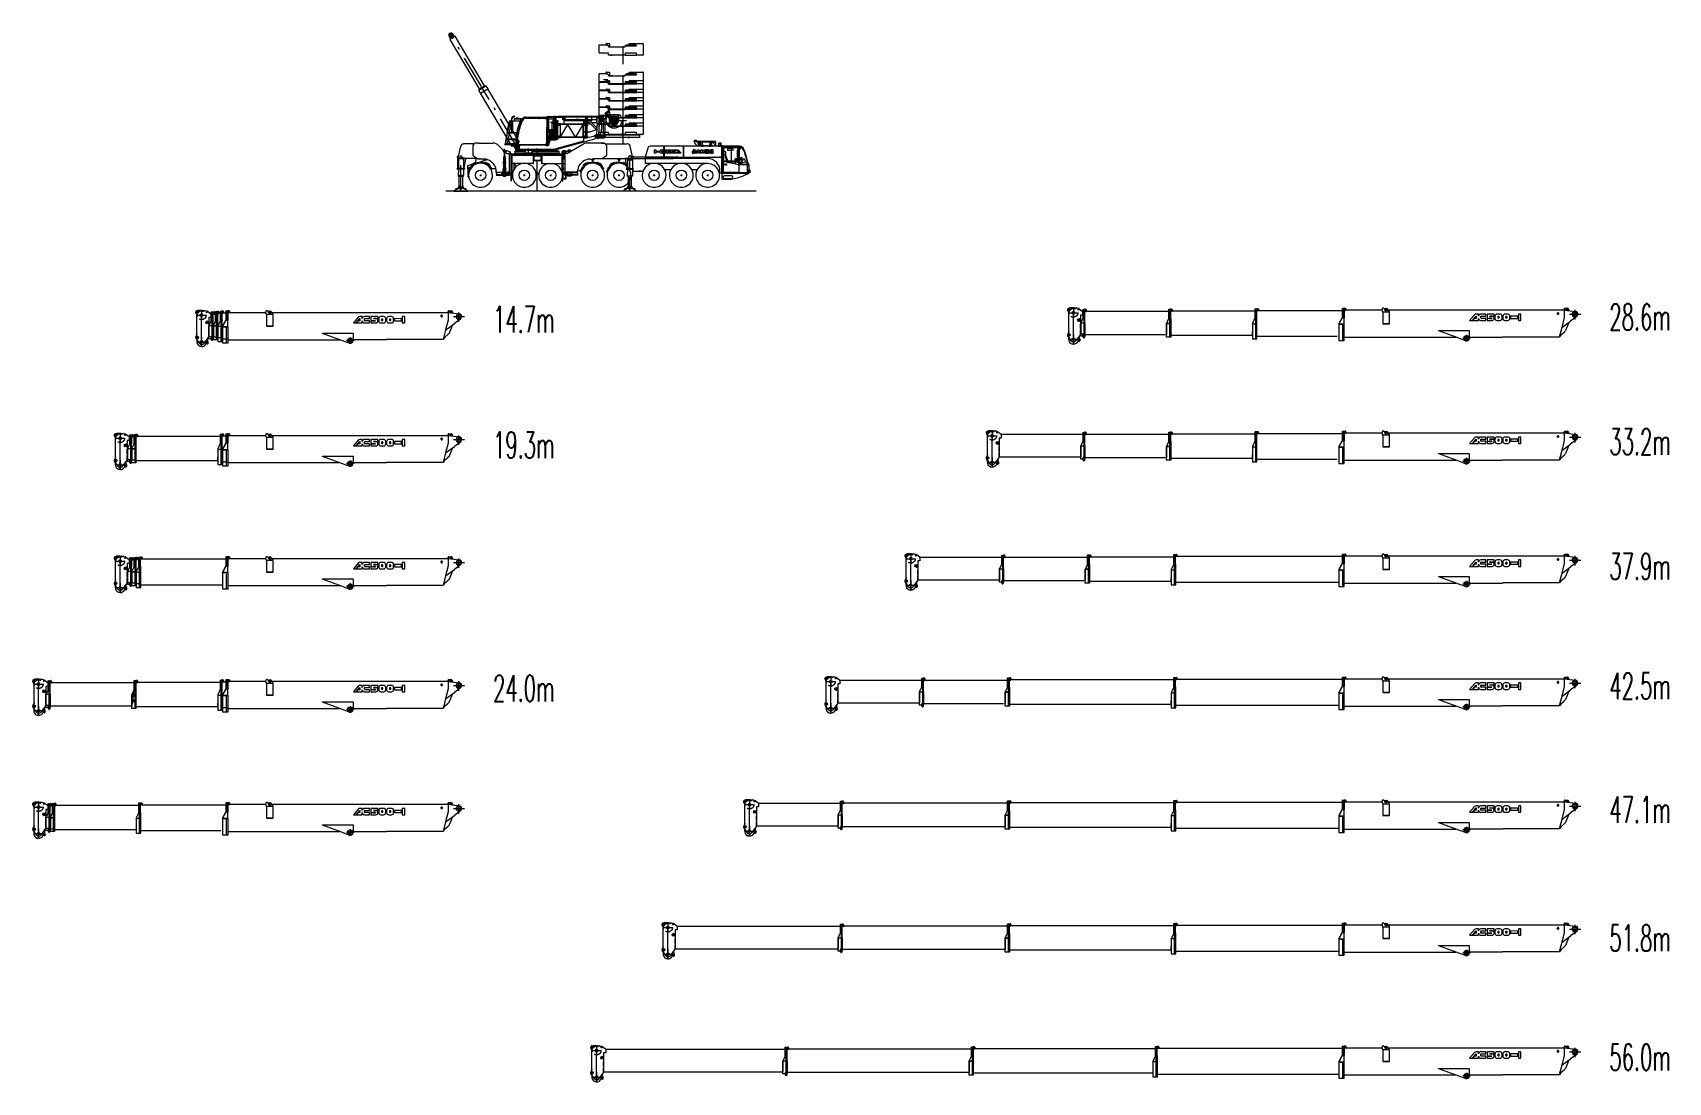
# Model space of a CAD drawing. Extents: x 7167 to 100290, y 5274 to 65025.
import ezdxf
from ezdxf.enums import TextEntityAlignment as Align

# ---------------------------------------------------------------- set-up
doc = ezdxf.new("R2010")
doc.units = 0
doc.header["$LTSCALE"] = 62.5
doc.header["$MEASUREMENT"] = 0
doc.linetypes.add('CENTER', pattern=[50.5, 30, -9, 2.5, -9])
doc.linetypes.add('HIDDEN', pattern=[12.6, 8.4, -4.2])
for name, color, linetype in [('11', 251, 'Continuous'), ('129', 7, 'Continuous'), ('200', 7, 'Continuous'), ('5', 94, 'Continuous'), ('611', 7, 'Continuous'), ('911', 7, 'Continuous')]:
    doc.layers.add(name, color=color, linetype=linetype)
doc.styles.get("Standard").update_dxf_attribs({"font": 'txt', "bigfont": 'bigfont'})

msp = doc.modelspace()

# ---------------------------------------------------------------- texts
at = {"layer": '11', "color": 251, "linetype": 'Continuous', "lineweight": 9, "width": 0.543478}
for s, p in [('14.7m', (33380, 47500)), ('28.6m', (96936, 47640)), ('19.3m', (33380, 40360)), ('33.2m', (96936, 40540)), ('37.9m', (96936, 33440)), ('24.0m', (33380, 26500)), ('42.5m', (96936, 26630)), ('47.1m', (96936, 19600)), ('51.8m', (96936, 12280)), ('56.0m', (96936, 5500))]:
    msp.add_text(s, height=1500, dxfattribs=at).set_placement(p, align=Align.BOTTOM_LEFT)

# ---------------------------------------------------------------- blocks, each defined once
blk = doc.blocks.new('*G2')
at = {"layer": '129', "color": 7, "linetype": 'Continuous', "lineweight": 9}
blk.add_line((37447, 60163), (37447, 60283), dxfattribs=at)
blk = doc.blocks.new('*G3')
at = {"layer": '11', "color": 251, "linetype": 'Continuous', "lineweight": 9}
for p, q in [((34803, 59660), (34774, 59559)), ((34822, 59655), (34793, 59553)), ((34836, 59762), (34803, 59661)), ((34815, 59629), (34815, 59630)), ((34855, 59756), (34822, 59655)), ((34822, 59547), (34851, 59647)), ((34872, 59865), (34836, 59764)), ((34839, 59605), (34839, 59605)), ((34845, 59623), (34845, 59623)), ((34851, 59648), (34884, 59748)), ((34891, 59858), (34855, 59757)), ((34912, 59967), (34873, 59866)), ((34884, 59749), (34919, 59849)), ((34885, 59529), (34914, 59628)), ((34931, 59960), (34891, 59859)), ((34947, 60049), (34912, 59968)), ((34914, 59628), (34945, 59727)), ((34920, 59850), (34959, 59949)), ((34965, 60042), (34931, 59960)), ((34945, 59727), (34981, 59826)), ((34959, 59950), (35001, 60048)), ((34981, 59826), (35019, 59925)), ((35006, 60073), (34984, 60074)), ((35003, 60054), (34984, 60054)), ((35010, 60073), (35006, 60073)), ((35019, 59925), (35061, 60025)), ((35127, 60196), (35128, 60196)), ((35127, 60196), (35128, 60196)), ((35127, 60196), (35128, 60196)), ((35239, 60222), (36486, 60211)), ((35239, 60157), (36435, 60146)), ((35984, 60150), (36024, 60150)), ((36435, 60146), (36427, 59167)), ((36493, 59367), (36500, 60171)), ((36501, 60196), (36500, 60171)), ((36510, 60174), (36500, 60174)), ((36511, 60194), (36501, 60194)), ((36523, 59386), (36530, 60153)), ((36544, 59386), (36550, 60153)), ((36751, 59502), (36751, 59909)), ((36751, 59909), (36811, 59909)), ((36796, 59909), (36766, 59909)), ((36969, 60015), (36809, 60015)), ((36809, 60015), (36809, 59998)), ((36809, 59998), (37070, 59998)), ((36811, 59909), (36811, 59867)), ((36811, 59889), (36831, 59889)), ((36811, 59867), (36811, 59567)), ((36829, 59848), (36811, 59848)), ((36844, 59831), (36811, 59831)), ((36814, 60045), (36814, 60015)), ((36814, 60015), (36864, 60015)), ((36827, 59915), (36815, 59915)), ((36819, 60015), (36828, 60015)), ((36828, 59998), (36819, 59998)), ((36951, 59983), (36822, 59983)), ((36822, 59983), (36822, 59915)), ((36822, 59915), (36881, 59915)), ((36844, 59848), (36829, 59848)), ((36829, 59848), (36829, 59831)), ((36948, 60223), (36830, 60223)), ((36830, 60223), (36830, 60163)), ((36830, 60163), (36948, 60163)), ((36947, 59898), (36831, 59898)), ((36831, 59868), (36947, 59868)), ((36943, 60163), (36835, 60163)), ((36835, 60163), (36835, 60045)), ((36835, 60045), (36943, 60045)), ((36836, 59915), (36881, 59915)), ((36942, 59903), (36836, 59903)), ((36837, 59903), (36837, 59898)), ((36940, 59903), (36837, 59903)), ((36837, 59898), (36940, 59898)), ((36842, 59868), (36842, 59848)), ((36842, 59853), (36842, 59848)), ((36844, 59998), (36844, 59983)), ((36844, 59868), (36844, 59507)), ((36931, 60255), (36846, 60255)), ((36846, 60255), (36846, 60223)), ((36846, 60223), (36889, 60223)), ((36859, 59915), (36881, 59915)), ((36889, 60223), (36931, 60223)), ((36897, 59924), (36897, 59915)), ((36897, 59923), (36897, 59915)), ((36897, 59915), (36931, 59915)), ((36897, 59915), (36919, 59915)), ((36897, 59915), (36919, 59915)), ((36905, 60015), (36964, 60015)), ((36919, 59915), (36951, 59915)), ((36931, 60223), (36931, 60255)), ((36931, 59915), (36942, 59915)), ((36933, 59983), (36933, 59998)), ((36933, 59507), (36933, 59868)), ((36940, 59898), (36940, 59903)), ((36942, 59915), (36942, 59903)), ((36943, 60045), (36943, 60163)), ((36947, 59868), (36947, 59898)), ((36948, 60163), (36948, 60223)), ((36958, 60015), (36950, 60015)), ((36950, 59998), (36958, 59998)), ((36951, 59915), (36951, 59983)), ((36964, 60015), (36964, 60045)), ((36969, 59998), (36969, 60015)), ((34700, 58931), (34603, 58932)), ((34603, 58932), (34603, 58928)), ((34603, 58928), (34700, 58927)), ((34626, 58922), (34626, 58932)), ((34696, 58851), (34626, 58922)), ((34671, 58550), (34685, 58748)), ((34688, 59148), (34678, 59076)), ((34687, 58750), (34689, 58750)), ((34705, 59252), (34688, 59149)), ((34689, 58673), (34689, 58677)), ((34689, 58677), (36422, 58662)), ((34689, 58677), (34755, 58677)), ((34689, 58621), (34689, 58673)), ((34690, 58677), (34696, 58741)), ((34691, 58748), (34691, 58696)), ((34708, 58919), (34693, 58757)), ((34708, 58919), (34694, 58757)), ((34694, 58757), (34697, 58757)), ((34706, 58851), (34696, 58851)), ((34696, 58741), (34705, 58841)), ((34708, 59145), (34698, 59074)), ((34725, 59353), (34705, 59253)), ((34705, 58841), (34714, 58940)), ((34725, 59249), (34708, 59146)), ((34714, 58941), (34724, 59041)), ((34715, 58945), (34714, 58945)), ((34714, 58945), (34715, 58945)), ((34715, 58945), (34714, 58945)), ((34714, 58945), (34715, 58945)), ((34717, 59052), (34726, 59052)), ((34717, 59032), (34723, 59032)), ((34718, 59201), (34719, 59201)), ((34724, 59042), (34738, 59142)), ((34748, 59455), (34725, 59354)), ((34744, 59349), (34725, 59249)), ((34738, 59143), (34754, 59243)), ((34767, 59451), (34744, 59350)), ((34774, 59558), (34748, 59457)), ((34754, 59244), (34774, 59344)), ((34755, 58677), (34761, 58735)), ((34761, 58735), (34769, 58835)), ((34793, 59553), (34767, 59452)), ((34769, 58835), (34778, 58934)), ((34774, 59345), (34796, 59445)), ((34778, 58934), (34789, 59034)), ((34789, 59034), (34802, 59133)), ((34797, 59446), (34822, 59546)), ((34802, 59133), (34818, 59232)), ((34818, 59232), (34837, 59331)), ((34837, 59331), (34860, 59430)), ((34860, 59430), (34885, 59529)), ((36306, 58688), (36309, 58687)), ((36452, 58682), (36384, 58682)), ((36427, 59164), (36422, 58602)), ((36429, 59467), (36429, 59424)), ((36488, 58795), (36471, 58699)), ((36487, 58602), (36493, 59347)), ((36522, 58987), (36488, 58795)), ((36498, 58983), (36490, 58991)), ((36491, 59332), (36492, 59442)), ((36501, 59332), (36491, 59332)), ((36633, 59131), (36491, 59131)), ((36491, 59085), (36499, 59093)), ((36492, 59442), (36502, 59442)), ((36493, 59367), (36503, 59367)), ((36493, 59347), (36503, 59347)), ((36578, 58982), (36498, 58983)), ((36499, 59093), (36509, 59093)), ((36502, 59442), (36501, 59368)), ((36501, 59347), (36501, 59332)), ((36501, 59347), (36501, 59335)), ((36501, 59335), (36503, 59335)), ((36502, 59439), (36502, 59415)), ((36504, 59439), (36502, 59439)), ((36502, 59415), (36504, 59415)), ((36503, 59335), (36504, 59336)), ((36505, 59438), (36504, 59439)), ((36504, 59415), (36505, 59416)), ((36504, 59336), (36504, 59347)), ((36505, 59416), (36505, 59438)), ((36506, 59338), (36553, 59367)), ((36509, 59093), (36591, 59068)), ((36524, 59433), (36513, 59435)), ((36602, 58908), (36523, 58612)), ((36562, 59021), (36592, 59037)), ((36571, 59371), (36571, 59131)), ((36597, 59485), (36572, 59485)), ((36589, 59391), (36597, 59415)), ((36597, 59415), (36597, 59485)), ((36597, 59416), (36597, 59484)), ((36603, 59490), (36670, 59490)), ((36670, 59410), (36603, 59410)), ((36625, 59055), (36610, 59055)), ((36615, 59050), (36637, 59061)), ((36640, 58981), (36618, 59410)), ((36637, 58926), (36626, 58926)), ((36637, 59061), (36637, 58926)), ((36882, 59502), (36656, 59502)), ((36656, 59502), (36656, 59490)), ((36656, 59410), (36678, 58983)), ((36677, 59490), (36890, 59490)), ((36677, 59436), (36677, 59490)), ((36677, 59484), (36677, 59416)), ((36717, 59436), (36677, 59436)), ((36687, 59436), (36687, 59020)), ((36717, 59436), (36687, 59436)), ((36955, 59426), (36687, 59426)), ((36687, 59426), (36687, 59386)), ((36687, 59386), (36955, 59386)), ((36687, 59020), (36717, 59020)), ((36951, 59018), (36697, 59018)), ((36697, 59018), (36697, 59003)), ((36697, 59003), (36951, 59003)), ((36890, 59465), (36717, 59436)), ((36717, 59426), (36717, 59436)), ((36717, 59020), (36717, 59386)), ((36717, 59153), (36745, 59153)), ((36745, 59153), (36717, 59153)), ((36726, 59143), (36717, 59143)), ((36717, 59143), (36726, 59143)), ((36726, 59131), (36717, 59131)), ((36717, 59055), (36768, 59055)), ((36717, 59043), (36732, 59043)), ((36768, 59043), (36717, 59043)), ((36717, 59043), (36768, 59043)), ((36717, 59033), (36766, 59033)), ((36766, 59033), (36717, 59033)), ((36725, 59018), (36717, 59026)), ((36717, 59026), (36717, 59018)), ((36717, 59018), (36725, 59018)), ((36717, 59003), (36725, 59003)), ((36725, 59003), (36717, 58995)), ((36717, 58995), (36717, 59003)), ((36727, 59003), (36717, 58993)), ((36717, 58993), (36717, 58926)), ((36717, 58926), (36757, 58926)), ((36720, 59112), (36726, 59112)), ((36731, 59074), (36720, 59074)), ((36726, 59110), (36726, 59150)), ((36726, 59150), (36730, 59150)), ((36726, 59110), (36726, 59102)), ((36726, 59102), (36726, 59100)), ((36817, 59003), (36727, 59003)), ((36730, 59150), (36730, 59110)), ((36732, 59143), (36730, 59143)), ((36730, 59143), (36745, 59143)), ((36745, 59131), (36730, 59131)), ((36730, 59112), (36731, 59112)), ((36739, 59143), (36732, 59143)), ((36739, 59043), (36732, 59043)), ((36745, 59426), (36745, 59441)), ((36745, 59126), (36745, 59386)), ((36745, 59003), (36745, 58977)), ((36757, 58926), (36796, 58945)), ((36768, 59131), (36764, 59131)), ((36764, 59055), (36768, 59055)), ((36766, 59018), (36766, 59037)), ((36766, 59037), (36796, 59037)), ((36766, 59022), (36796, 59022)), ((36768, 59037), (36768, 59386)), ((36768, 59386), (36793, 59386)), ((36768, 59055), (36768, 59053)), ((36768, 59040), (36793, 59040)), ((36778, 58936), (36939, 58936)), ((36778, 58936), (36842, 58936)), ((36793, 59386), (36793, 59037)), ((36844, 59153), (36793, 59153)), ((36844, 59131), (36793, 59131)), ((36793, 59055), (36844, 59055)), ((36796, 59037), (36796, 59018)), ((36811, 59567), (36811, 59502)), ((36831, 58986), (36816, 58986)), ((36831, 58986), (36816, 58986)), ((36831, 58986), (36816, 58986)), ((36816, 58977), (36831, 58977)), ((36817, 58977), (36817, 59003)), ((36817, 58977), (36817, 59003)), ((36947, 58990), (36831, 58990)), ((36831, 58958), (36831, 58960)), ((36831, 58960), (36947, 58960)), ((36947, 58958), (36831, 58958)), ((36832, 59502), (36832, 59507)), ((36832, 59507), (36946, 59507)), ((36832, 59447), (36832, 59455)), ((36946, 59447), (36832, 59447)), ((36946, 59026), (36832, 59026)), ((36832, 59026), (36832, 59018)), ((36832, 59018), (36946, 59018)), ((36832, 58995), (36832, 59003)), ((36832, 59003), (36946, 59003)), ((36946, 58995), (36832, 58995)), ((36837, 59031), (36837, 59026)), ((36940, 59031), (36837, 59031)), ((36837, 59026), (36940, 59026)), ((36837, 58995), (36837, 58990)), ((36940, 58995), (36837, 58995)), ((36837, 58990), (36911, 58990)), ((36841, 58953), (36841, 58958)), ((36841, 58958), (36937, 58958)), ((36841, 58953), (36841, 58958)), ((36841, 58958), (36853, 58958)), ((36937, 58953), (36841, 58953)), ((36850, 58953), (36841, 58953)), ((36842, 58936), (36967, 58936)), ((36844, 59447), (36844, 59426)), ((36844, 59386), (36844, 59031)), ((36871, 58953), (36850, 58953)), ((36850, 58953), (36863, 58953)), ((36860, 58958), (36870, 58958)), ((36882, 59490), (36882, 59502)), ((36890, 59490), (36890, 59465)), ((36933, 59426), (36933, 59447)), ((36933, 59031), (36933, 59386)), ((36937, 58958), (36937, 58953)), ((36940, 59026), (36940, 59031)), ((36940, 58993), (36940, 58995)), ((36946, 59507), (36946, 59447)), ((36946, 59018), (36946, 59026)), ((36946, 59003), (36946, 58995)), ((36947, 58960), (36947, 58990)), ((36967, 58986), (36947, 58986)), ((36947, 58960), (36947, 58958)), ((36951, 59003), (36951, 59018)), ((36955, 59386), (36955, 59426)), ((36967, 58936), (36967, 58986)), ((36967, 58967), (36967, 58962)), ((34666, 58568), (34658, 58568)), ((34658, 58568), (34658, 58493)), ((34666, 58568), (34658, 58568)), ((34658, 58568), (34658, 58560)), ((34658, 58500), (34658, 58493)), ((34658, 58493), (34666, 58493)), ((34658, 58493), (34666, 58493)), ((34666, 58493), (34666, 58568)), ((34666, 58493), (34666, 58568)), ((34666, 58510), (34666, 58550)), ((34666, 58550), (34671, 58550)), ((34671, 58510), (34666, 58510)), ((34671, 58510), (34671, 58550)), ((34671, 58502), (34671, 58510)), ((34689, 58500), (34673, 58500)), ((34691, 58617), (34691, 58530)), ((34691, 58530), (34691, 58502)), ((36482, 58602), (34693, 58617)), ((34772, 58616), (34772, 58617)), ((36364, 58662), (36364, 58632)), ((36384, 58612), (36487, 58612)), ((36422, 58602), (36487, 58602)), ((36523, 58612), (36487, 58612))]:
    blk.add_line(p, q, dxfattribs=at)
at = {"layer": '11', "color": 251, "linetype": 'CENTER', "lineweight": 9}
for p, q in [((36812, 59831), (36812, 59848)), ((36473, 59427), (36504, 59427)), ((36474, 59347), (36499, 59347)), ((36491, 59347), (36479, 59347)), ((36492, 59427), (36480, 59427)), ((36488, 59402), (36526, 59401)), ((36489, 59427), (36504, 59427)), ((36489, 59347), (36493, 59347)), ((36501, 59347), (36504, 59347)), ((36502, 59427), (36505, 59427)), ((36502, 59347), (36504, 59347)), ((36544, 59401), (36584, 59401)), ((36548, 59026), (36608, 59026)), ((36557, 59429), (36556, 59372)), ((36578, 58996), (36579, 59056))]:
    blk.add_line(p, q, dxfattribs=at)
at = {"layer": '11', "color": 251, "linetype": 'HIDDEN', "lineweight": 9}
for p, q in [((36480, 59442), (36479, 59332)), ((36479, 59332), (36491, 59332)), ((36492, 59442), (36480, 59442)), ((36491, 59332), (36492, 59442))]:
    blk.add_line(p, q, dxfattribs=at)
at = {"layer": '11', "color": 251, "linetype": 'Continuous', "lineweight": 9}
for points in [[(34803, 59661), (34803, 59661), (34803, 59661), (34803, 59661), (34803, 59661), (34803, 59661), (34803, 59661), (34803, 59661), (34803, 59660), (34803, 59660), (34803, 59660)], [(34822, 59655), (34822, 59655)], [(34836, 59764), (34836, 59763), (34836, 59763), (34836, 59763), (34836, 59763), (34836, 59763), (34836, 59763), (34836, 59763), (34836, 59763), (34836, 59763), (34836, 59762)], [(34851, 59647), (34851, 59647), (34851, 59647), (34851, 59647), (34851, 59647), (34851, 59647), (34851, 59647), (34851, 59648), (34851, 59648), (34851, 59648), (34851, 59648)], [(34855, 59757), (34855, 59756)], [(34873, 59866), (34873, 59866), (34873, 59866), (34872, 59866), (34872, 59866), (34872, 59865), (34872, 59865), (34872, 59865), (34872, 59865), (34872, 59865), (34872, 59865)], [(34884, 59748), (34884, 59748), (34884, 59748), (34884, 59748), (34884, 59748), (34884, 59748), (34884, 59748), (34884, 59748), (34884, 59749), (34884, 59749), (34884, 59749)], [(34891, 59859), (34891, 59858)], [(34912, 59968), (34912, 59968), (34912, 59968), (34912, 59968), (34912, 59968), (34912, 59968), (34912, 59967), (34912, 59967), (34912, 59967), (34912, 59967), (34912, 59967)], [(34919, 59849), (34919, 59849), (34920, 59849), (34920, 59849), (34920, 59849), (34920, 59849), (34920, 59849), (34920, 59849), (34920, 59849), (34920, 59850), (34920, 59850)], [(34931, 59960), (34931, 59960)], [(34959, 59949), (34959, 59949), (34959, 59950), (34959, 59950), (34959, 59950), (34959, 59950), (34959, 59950), (34959, 59950), (34959, 59950), (34959, 59950), (34959, 59950)], [(36486, 60211), (36488, 60211), (36490, 60210), (36492, 60209), (36494, 60208), (36496, 60206), (36498, 60204), (36499, 60202), (36500, 60200), (36501, 60198), (36501, 60196)], [(36530, 60153), (36530, 60156), (36529, 60159), (36528, 60162), (36527, 60165), (36525, 60168), (36522, 60170), (36519, 60171), (36516, 60173), (36513, 60173), (36510, 60174)], [(34688, 59149), (34688, 59149), (34688, 59149), (34688, 59149), (34688, 59149), (34688, 59149), (34688, 59149), (34688, 59148), (34688, 59148), (34688, 59148), (34688, 59148)], [(34705, 59253), (34705, 59253), (34705, 59253), (34705, 59253), (34705, 59252), (34705, 59252), (34705, 59252), (34705, 59252), (34705, 59252), (34705, 59252), (34705, 59252)], [(34708, 59146), (34708, 59145)], [(34714, 58940), (34714, 58941)], [(34724, 59041), (34724, 59041), (34724, 59041), (34724, 59041), (34724, 59041), (34724, 59041), (34724, 59042), (34724, 59042), (34724, 59042), (34724, 59042), (34724, 59042)], [(34725, 59354), (34725, 59354), (34725, 59354), (34725, 59354), (34725, 59354), (34725, 59354), (34725, 59353), (34725, 59353), (34725, 59353), (34725, 59353), (34725, 59353)], [(34725, 59249), (34725, 59249)], [(34738, 59142), (34738, 59142), (34738, 59142), (34738, 59142), (34738, 59142), (34738, 59142), (34738, 59143), (34738, 59143), (34738, 59143), (34738, 59143), (34738, 59143)], [(34744, 59350), (34744, 59349)], [(34748, 59457), (34748, 59456), (34748, 59456), (34748, 59456), (34748, 59456), (34748, 59456), (34748, 59456), (34748, 59456), (34748, 59456), (34748, 59456), (34748, 59455)], [(34754, 59243), (34754, 59243), (34754, 59243), (34754, 59243), (34754, 59243), (34754, 59244), (34754, 59244), (34754, 59244), (34754, 59244), (34754, 59244), (34754, 59244)], [(34761, 58735), (34761, 58735)], [(34767, 59452), (34767, 59451)], [(34774, 59559), (34774, 59559), (34774, 59559), (34774, 59559), (34774, 59558), (34774, 59558), (34774, 59558), (34774, 59558), (34774, 59558), (34774, 59558), (34774, 59558)], [(34774, 59344), (34774, 59344), (34774, 59344), (34774, 59344), (34774, 59344), (34774, 59345), (34774, 59345), (34774, 59345), (34774, 59345), (34774, 59345), (34774, 59345)], [(34793, 59553), (34793, 59553)], [(34796, 59445), (34796, 59445), (34796, 59445), (34796, 59445), (34797, 59445), (34797, 59445), (34797, 59446), (34797, 59446), (34797, 59446), (34797, 59446), (34797, 59446)], [(34822, 59546), (34822, 59546), (34822, 59546), (34822, 59546), (34822, 59546), (34822, 59546), (34822, 59547), (34822, 59547), (34822, 59547), (34822, 59547), (34822, 59547)], [(36503, 59367), (36506, 59367), (36509, 59367), (36512, 59369), (36515, 59370), (36518, 59372), (36520, 59375), (36521, 59378), (36523, 59381), (36523, 59384), (36523, 59386)], [(36661, 58947), (36658, 58947), (36655, 58948), (36652, 58950), (36649, 58953), (36647, 58956), (36645, 58961), (36643, 58965), (36641, 58971), (36640, 58976), (36640, 58981)], [(36678, 58983), (36678, 58978), (36678, 58972), (36677, 58967), (36675, 58962), (36674, 58958), (36671, 58954), (36669, 58951), (36666, 58949), (36663, 58947), (36661, 58947)], [(34693, 58617), (34692, 58617), (34692, 58618), (34691, 58618), (34691, 58618), (34690, 58619), (34690, 58619), (34689, 58620), (34689, 58620), (34689, 58621), (34689, 58621)]]:
    blk.add_lwpolyline(points, dxfattribs=at)
for centre, radius in [((36557, 59401), 12.5), ((36578, 59026), 17.5), ((36781, 58977), 18.9), ((36781, 58977), 12.5)]:
    blk.add_circle(centre, radius, dxfattribs=at)
for centre, radius, start, end in [((34984, 60034), 40, 89.49973, 156.93686), ((34984, 60034), 20, 89.49846, 156.93065), ((35237, 59974), 247, 89.42966, 162.58968), ((35038, 60035), 25.6, -23.02071, -16.98065), ((35237, 59974), 182, 89.42953, 163.10054), ((36510, 60154), 40, -0.6398, 89.50378), ((36560, 60180), 42.5, -165.43509, -134.89893), ((34718, 59072), 40, 174.00714, -138.2489), ((34687, 58748), 2, 89.9999, 176.00777), ((34718, 59072), 40, -138.24286, -90.49466), ((34689, 58748), 2, 0, 90), ((34718, 59072), 20, 174.01627, -138.25116), ((34700, 58919), 12, -5.07516, 89.50378), ((34700, 58919), 8, -5.06973, 89.50378), ((34700, 58919), 8, -5.07663, 89.5105), ((34718, 59072), 20, -138.24435, -90.50128), ((36384, 58662), 20, 90.00262, 180), ((36452, 58702), 20, -90.00024, -10.0022), ((36504, 59387), 40, -90.49701, -0.49965), ((36557, 59401), 34, -120.12244, -107.35522), ((36572, 59451), 34, 89.99912, 145.50196), ((36557, 59401), 18.9, 89.9877, 132.66461), ((36557, 59401), 18.9, -133.65912, -90), ((36557, 59401), 34, -107.35635, -17.35097), ((36557, 59401), 18.9, 0.00278, 90), ((36557, 59401), 18.9, -89.99722, 0), ((36578, 59026), 44, -90.49768, 73.40454), ((36603, 59484), 6.3, 90.02498, 180), ((36603, 59416), 6.3, -179.9584, -90), ((36626, 58901), 25, 90.01221, 164.99209), ((36670, 59484), 6.3, 0, 90), ((36670, 59416), 6.3, -90.02496, 0), ((36687, 59093), 38.1, 0.00308, 39.82407), ((36687, 59093), 38.1, -39.82587, 0), ((36764, 59093), 38.1, 90, -90), ((36781, 58977), 36, 180, 0), ((36781, 58977), 36, -64.90474, 0), ((34673, 58502), 2, 179.94751, -90), ((34689, 58502), 2, -89.99344, 0), ((36384, 58632), 20, -179.99805, -90)]:
    blk.add_arc(centre, radius, start, end, dxfattribs=at)
at = {"layer": '129', "color": 7, "linetype": 'Continuous', "lineweight": 9}
for p, q in [((36523, 58612), (36602, 58908)), ((36607, 58905), (36528, 58611)), ((36626, 58926), (36747, 58926)), ((36747, 58920), (36627, 58920)), ((36747, 58926), (36747, 58920)), ((36528, 58611), (36523, 58612))]:
    blk.add_line(p, q, dxfattribs=at)
for centre, radius, start, end in [((36626, 58901), 25, 89.99962, 165.00099), ((36627, 58900), 20, 89.99175, 165.00707)]:
    blk.add_arc(centre, radius, start, end, dxfattribs=at)
at = {"layer": '5', "color": 94, "linetype": 'Continuous', "lineweight": 9}
blk.add_line((36726, 59101), (36726, 59101), dxfattribs=at)
at = {"layer": '611', "color": 7, "linetype": 'Continuous', "lineweight": 9}
for p, q in [((36504, 59337), (36504, 59347)), ((36505, 59337), (36504, 59337)), ((36505, 59437), (36505, 59416)), ((36512, 59437), (36505, 59437)), ((36505, 59417), (36505, 59436)), ((36505, 59436), (36505, 59436)), ((36512, 59433), (36505, 59433)), ((36512, 59421), (36505, 59421)), ((36505, 59417), (36505, 59417)), ((36505, 59416), (36512, 59416)), ((36505, 59347), (36505, 59336)), ((36511, 59341), (36505, 59341)), ((36505, 59336), (36511, 59336)), ((36512, 59338), (36512, 59348)), ((36513, 59418), (36513, 59435))]:
    blk.add_line(p, q, dxfattribs=at)
for points in [[(36511, 59336), (36511, 59336), (36512, 59337), (36512, 59337), (36512, 59338), (36512, 59338), (36512, 59339), (36512, 59339), (36512, 59340), (36511, 59340), (36511, 59341)], [(36512, 59416), (36512, 59416), (36512, 59417), (36513, 59417), (36513, 59418), (36513, 59418), (36513, 59419), (36513, 59419), (36512, 59420), (36512, 59420), (36512, 59421)]]:
    blk.add_lwpolyline(points, dxfattribs=at)
for centre, radius, start, end in [((36496, 59347), 16.5, -21.87369, 3.69215), ((36510, 59435), 2.74, -54.62662, 53.60972), ((36496, 59427), 16.5, -21.90448, 20.90883)]:
    blk.add_arc(centre, radius, start, end, dxfattribs=at)
at = {"layer": '911', "color": 7, "linetype": 'Continuous', "lineweight": 9}
for p, q in [((34202, 58936), (34202, 58986)), ((34202, 58986), (34721, 58981)), ((34603, 58932), (34202, 58936))]:
    blk.add_line(p, q, dxfattribs=at)
blk = doc.blocks.new('*G1')
at = {"layer": '11', "color": 251, "linetype": 'Continuous', "lineweight": 9}
for p, q in [((34422, 59971), (34303, 59350)), ((34400, 59975), (34353, 59716)), ((34353, 59716), (34372, 59712)), ((34437, 60161), (34404, 60000)), ((34434, 59986), (34467, 60156)), ((34974, 59986), (34446, 59986)), ((34582, 60081), (34564, 59986)), ((34598, 60267), (34565, 60267)), ((34565, 60237), (34598, 60237)), ((34572, 59986), (34590, 60079)), ((34598, 60237), (34598, 60267)), ((34715, 60128), (34639, 60128)), ((34639, 60120), (34715, 60120)), ((34705, 60178), (34705, 60170)), ((34756, 60178), (34705, 60178)), ((34705, 60170), (34729, 60170)), ((34715, 60120), (34715, 60170)), ((34715, 60120), (35037, 60120)), ((34729, 60170), (34775, 60170)), ((34775, 60178), (34751, 60178)), ((34765, 60170), (34765, 60120)), ((35043, 60128), (34765, 60128)), ((34775, 60170), (34775, 60178)), ((36330, 60184), (36389, 60125)), ((36330, 60184), (36389, 60125)), ((36830, 60190), (36342, 60190)), ((36357, 60190), (36342, 60190)), ((36372, 60190), (36357, 60190)), ((36389, 60125), (36835, 60125)), ((36525, 60249), (37336, 60249)), ((37336, 60231), (36525, 60231)), ((37020, 60231), (36525, 60231)), ((36809, 60015), (36969, 60015)), ((36814, 60015), (36814, 60045)), ((36814, 60045), (36964, 60045)), ((36873, 60015), (36814, 60015)), ((36820, 60015), (36828, 60015)), ((36828, 59998), (36820, 59998)), ((36951, 59983), (36827, 59983)), ((36827, 59983), (36827, 59915)), ((36827, 59915), (36859, 59915)), ((36830, 60163), (36830, 60223)), ((36830, 60223), (36948, 60223)), ((36948, 60163), (36830, 60163)), ((36831, 59868), (36831, 59898)), ((36831, 59898), (36911, 59898)), ((37070, 59868), (36831, 59868)), ((36835, 60045), (36835, 60163)), ((36835, 60163), (36943, 60163)), ((36943, 60045), (36835, 60045)), ((36846, 59915), (36836, 59915)), ((36836, 59915), (36836, 59903)), ((36836, 59903), (36942, 59903)), ((36837, 59898), (36837, 59903)), ((36837, 59903), (36941, 59903)), ((36941, 59898), (36837, 59898)), ((36846, 60223), (36846, 60255)), ((36846, 60255), (36931, 60255)), ((36889, 60223), (36846, 60223)), ((36881, 59915), (36846, 59915)), ((36849, 59868), (36849, 59862)), ((36859, 59915), (36881, 59915)), ((36881, 59915), (36859, 59915)), ((36881, 59915), (36881, 59924)), ((36881, 59924), (36897, 59924)), ((36881, 59923), (36881, 59915)), ((36931, 60223), (36889, 60223)), ((36889, 59407), (36889, 59909)), ((36889, 59909), (36949, 59909)), ((36897, 59924), (36897, 59915)), ((36897, 59915), (36897, 59923)), ((36942, 59915), (36897, 59915)), ((36897, 59915), (36951, 59915)), ((36919, 59915), (36897, 59915)), ((36911, 59898), (36911, 59903)), ((36911, 59903), (37070, 59903)), ((36964, 60015), (36913, 60015)), ((36931, 60255), (36931, 60223)), ((36941, 59903), (36941, 59898)), ((36942, 59903), (36942, 59915)), ((36943, 60163), (36943, 60045)), ((36948, 60223), (36948, 60163)), ((37412, 60190), (36948, 60190)), ((36951, 59915), (36951, 59983)), ((36964, 60045), (36964, 60015)), ((36967, 59903), (36967, 59998)), ((36967, 58993), (36967, 59868)), ((36969, 60015), (36969, 60018)), ((36969, 60018), (37070, 60018)), ((37329, 60231), (37026, 60231)), ((37056, 59998), (37056, 59903)), ((37056, 59868), (37056, 58993)), ((37209, 59831), (37056, 59831)), ((37056, 59831), (37056, 59755)), ((37056, 59755), (37209, 59755)), ((37070, 60018), (37070, 59998)), ((37070, 59903), (37070, 59868)), ((37344, 60255), (37078, 60255)), ((37078, 60255), (37078, 60249)), ((37203, 59755), (37192, 59755)), ((38498, 59798), (37203, 59798)), ((37203, 59798), (37203, 59088)), ((37214, 59831), (37209, 59831)), ((37209, 59755), (37214, 59755)), ((37214, 59831), (37403, 59831)), ((37336, 60249), (37336, 60231)), ((37336, 60243), (39347, 60243)), ((39534, 60255), (37344, 60255)), ((37344, 60061), (37344, 60243)), ((37344, 60243), (39274, 60243)), ((39264, 60243), (37344, 60243)), ((37344, 60243), (37344, 60235)), ((37344, 60235), (37344, 60061)), ((37344, 60211), (37344, 60216)), ((37344, 60216), (37354, 60216)), ((37344, 60111), (37344, 60211)), ((37354, 60111), (37344, 60111)), ((38062, 60061), (37344, 60061)), ((37354, 60216), (37404, 60246)), ((37470, 60187), (37354, 60111)), ((37382, 60190), (37397, 60190)), ((37383, 60234), (37404, 60246)), ((37397, 60190), (37412, 60190)), ((37403, 59831), (38488, 59831)), ((37404, 60246), (37424, 60246)), ((37404, 60246), (37424, 60246)), ((37424, 60246), (37424, 60234)), ((37424, 60246), (37424, 60234)), ((37424, 60234), (37424, 60223)), ((37424, 60223), (37447, 60223)), ((37427, 59831), (37427, 60175)), ((37447, 60223), (37469, 60223)), ((37467, 60247), (37467, 60025)), ((38992, 60247), (37467, 60247)), ((37467, 60187), (37471, 60187)), ((37467, 60025), (38992, 60025)), ((37469, 60234), (37469, 60246)), ((37469, 60246), (37490, 60246)), ((37469, 60234), (37469, 60246)), ((37469, 60246), (37490, 60246)), ((37469, 60223), (37469, 60234)), ((37490, 60246), (37490, 60223)), ((37490, 60246), (37490, 60234)), ((37554, 60243), (37520, 60243)), ((38092, 60076), (38059, 60061)), ((38252, 60076), (38092, 60076)), ((38283, 60061), (38252, 60076)), ((38832, 60061), (38283, 60061)), ((38434, 60243), (38400, 60243)), ((38488, 59831), (38493, 59831)), ((38493, 59755), (38488, 59755)), ((38632, 59831), (38493, 59831)), ((38493, 59755), (38632, 59755)), ((38498, 59798), (38498, 59088)), ((38498, 59755), (38510, 59755)), ((38499, 59847), (38499, 59877)), ((38499, 59877), (38503, 59877)), ((38503, 59847), (38499, 59847)), ((38533, 59877), (38503, 59877)), ((38503, 59877), (38503, 59847)), ((38503, 59847), (38533, 59847)), ((38510, 59831), (38510, 59881)), ((38510, 59881), (38590, 59881)), ((38590, 59831), (38510, 59831)), ((38510, 59755), (38510, 59131)), ((38533, 59847), (38533, 59877)), ((38533, 59871), (38842, 59871)), ((38842, 59853), (38533, 59853)), ((38553, 58878), (38553, 59987)), ((38553, 59976), (38627, 59976)), ((38574, 59831), (38574, 59881)), ((38590, 59881), (38590, 59831)), ((38590, 59871), (38590, 59853)), ((38794, 59871), (38590, 59871)), ((38590, 59853), (38794, 59853)), ((38787, 59889), (38597, 59889)), ((38597, 59889), (38597, 59871)), ((38597, 59871), (38787, 59871)), ((38603, 59889), (38603, 59920)), ((38603, 59920), (38781, 59920)), ((38692, 59889), (38603, 59889)), ((38609, 59871), (38609, 59889)), ((38609, 59853), (38609, 59871)), ((38610, 59871), (38620, 59871)), ((38619, 60058), (38619, 60130)), ((38619, 60130), (38766, 60130)), ((38766, 60058), (38619, 60058)), ((38621, 59871), (38621, 59889)), ((38621, 59853), (38621, 59871)), ((38627, 59920), (38627, 60058)), ((38627, 60058), (38757, 60058)), ((38757, 59920), (38627, 59920)), ((38628, 59730), (38628, 59743)), ((38628, 59743), (38634, 59743)), ((38756, 59730), (38628, 59730)), ((38632, 59748), (38632, 59848)), ((38632, 59848), (38651, 59848)), ((38752, 59748), (38632, 59748)), ((38634, 59743), (38634, 59748)), ((38634, 59748), (38651, 59748)), ((38636, 59730), (38636, 59718)), ((38748, 59730), (38636, 59730)), ((38636, 59718), (38748, 59718)), ((38692, 60178), (38640, 60178)), ((38640, 60178), (38640, 60130)), ((38640, 60130), (38745, 60130)), ((38651, 59847), (38651, 59853)), ((38651, 59853), (38658, 59853)), ((38651, 59848), (38651, 59835)), ((38651, 59754), (38651, 59847)), ((38651, 59835), (38733, 59835)), ((38651, 59754), (38651, 59748)), ((38651, 59748), (38658, 59748)), ((38651, 59748), (38733, 59748)), ((38726, 59748), (38658, 59748)), ((38662, 59222), (38662, 59718)), ((38745, 60178), (38692, 60178)), ((38781, 59889), (38692, 59889)), ((38722, 59718), (38722, 59156)), ((38733, 59853), (38726, 59853)), ((38733, 59748), (38726, 59748)), ((38733, 59847), (38733, 59853)), ((38733, 59835), (38733, 59848)), ((38733, 59848), (38752, 59848)), ((38733, 59847), (38733, 59754)), ((38733, 59754), (38733, 59748)), ((38733, 59748), (38751, 59748)), ((38745, 60130), (38745, 60178)), ((38748, 59718), (38748, 59730)), ((38751, 59748), (38751, 59743)), ((38751, 59743), (38756, 59743)), ((38752, 59848), (38752, 59748)), ((38752, 59755), (38752, 59831)), ((38756, 59743), (38756, 59730)), ((38757, 60058), (38757, 59920)), ((38764, 59889), (38764, 59871)), ((38764, 59871), (38764, 59853)), ((38766, 60130), (38766, 60058)), ((38776, 59889), (38776, 59871)), ((38776, 59871), (38776, 59853)), ((38781, 59920), (38781, 59889)), ((38787, 59871), (38787, 59889)), ((38794, 59853), (38794, 59871)), ((38818, 59947), (39274, 59491)), ((38822, 60071), (38827, 60075)), ((39281, 59612), (38822, 60071)), ((38827, 60075), (39274, 60075)), ((38842, 59847), (38842, 59877)), ((38842, 59877), (38867, 59877)), ((38867, 59847), (38842, 59847)), ((38884, 59877), (38867, 59877)), ((38867, 59877), (38867, 59847)), ((38867, 59847), (38884, 59847)), ((38884, 59847), (38884, 59877)), ((38953, 60243), (39023, 60243)), ((38985, 59908), (39277, 59908)), ((38992, 60025), (38992, 60247)), ((39296, 59887), (39259, 59222)), ((39347, 60243), (39266, 60243)), ((39274, 60243), (39274, 60080)), ((39274, 60075), (39274, 60061)), ((39274, 60061), (39274, 59908)), ((39347, 60243), (39276, 60243)), ((39298, 60228), (39276, 60235)), ((39298, 59849), (39298, 60228)), ((39298, 60228), (39347, 60228)), ((39298, 59849), (39298, 60090)), ((39309, 59847), (39430, 59847)), ((39309, 59847), (39430, 59847)), ((39347, 60251), (39347, 60195)), ((39404, 60254), (39350, 60254)), ((39350, 60192), (39404, 60192)), ((39402, 59208), (39430, 59847)), ((39407, 60195), (39407, 60251)), ((39407, 60243), (39534, 60243)), ((39535, 60243), (39407, 60243)), ((39535, 60243), (39407, 60243)), ((39407, 60228), (39527, 60228)), ((39407, 60212), (39408, 60212)), ((39430, 59847), (39433, 59918)), ((39430, 59847), (39433, 59918)), ((39534, 60243), (39534, 60255)), ((39537, 60238), (39537, 60243)), ((39545, 60251), (39539, 60245)), ((39545, 60251), (39539, 60245)), ((39563, 60042), (39577, 60042)), ((39563, 60042), (39577, 60042)), ((39671, 60126), (39697, 60126)), ((39671, 60126), (39697, 60126)), ((34296, 59310), (34178, 58690)), ((34719, 59310), (34679, 59310)), ((36831, 58960), (36831, 58990)), ((36831, 58990), (36911, 58990)), ((36911, 58960), (36831, 58960)), ((36837, 59026), (36837, 59031)), ((36837, 59031), (36941, 59031)), ((36941, 59026), (36837, 59026)), ((36837, 58995), (36941, 58995)), ((36937, 58958), (36841, 58958)), ((36841, 58958), (36841, 58953)), ((36841, 58953), (36937, 58953)), ((36843, 58390), (38551, 58870)), ((36941, 58990), (36867, 58990)), ((36867, 58958), (36929, 58958)), ((36887, 58352), (39167, 58993)), ((36907, 58953), (36927, 58953)), ((36917, 58958), (36908, 58958)), ((36911, 58990), (36911, 58993)), ((36911, 58993), (37070, 58993)), ((37070, 58958), (36911, 58958)), ((36927, 58953), (36914, 58953)), ((36937, 58958), (36924, 58958)), ((36927, 58953), (36937, 58953)), ((36937, 58953), (36937, 58958)), ((36937, 58953), (36937, 58958)), ((36941, 59031), (36941, 59026)), ((36941, 58995), (36941, 58990)), ((37209, 59131), (37056, 59131)), ((37056, 59131), (37056, 59055)), ((37056, 59055), (37209, 59055)), ((37070, 58993), (37070, 58958)), ((37192, 59131), (37202, 59131)), ((37203, 59088), (37217, 59102)), ((37203, 59088), (37217, 59102)), ((38498, 59088), (37203, 59088)), ((37214, 59131), (37209, 59131)), ((37209, 59055), (37214, 59055)), ((37428, 59055), (37213, 59055)), ((37608, 59055), (37428, 59055)), ((38489, 59055), (37608, 59055)), ((38493, 59055), (38488, 59055)), ((38648, 59055), (38493, 59055)), ((38510, 59131), (38498, 59131)), ((38498, 59131), (38648, 59131)), ((38553, 58878), (38550, 58874)), ((38550, 58874), (38553, 58878)), ((38704, 59033), (38553, 59000)), ((38737, 59153), (38647, 59153)), ((38647, 59153), (38647, 59143)), ((38647, 59143), (38737, 59143)), ((38647, 59033), (38647, 59043)), ((38647, 59043), (38737, 59043)), ((38737, 59033), (38647, 59033)), ((38648, 59133), (38648, 59053)), ((38737, 59133), (38648, 59133)), ((38648, 59053), (38737, 59053)), ((38651, 59137), (38651, 59143)), ((38651, 59143), (38658, 59143)), ((38651, 59049), (38651, 59137)), ((38651, 59137), (38733, 59137)), ((38651, 59049), (38733, 59049)), ((38651, 59049), (38651, 59043)), ((38651, 59043), (38658, 59043)), ((38726, 59043), (38658, 59043)), ((38662, 59156), (38662, 59222)), ((38662, 59156), (38662, 59153)), ((38662, 59153), (38665, 59153)), ((38662, 59024), (38662, 59033)), ((38719, 59153), (38665, 59153)), ((38720, 59133), (38665, 59133)), ((38720, 59053), (38665, 59053)), ((38722, 59153), (38719, 59153)), ((38861, 59363), (38722, 59363)), ((38722, 59156), (38722, 59153)), ((38733, 59143), (38726, 59143)), ((38733, 59043), (38726, 59043)), ((38733, 59137), (38733, 59143)), ((38733, 59137), (38733, 59049)), ((38733, 59049), (38733, 59043)), ((38737, 59143), (38737, 59153)), ((39190, 59141), (38737, 59040)), ((38737, 59053), (38737, 59133)), ((38737, 59131), (38737, 59055)), ((38737, 59043), (38737, 59033)), ((39275, 59489), (38861, 59363)), ((39249, 59206), (39096, 59117)), ((39154, 58989), (39167, 58993)), ((39184, 59005), (39167, 58993)), ((39184, 59005), (39210, 59043)), ((39194, 59174), (39188, 59140)), ((39210, 59043), (39226, 59131)), ((39245, 59148), (39267, 59148)), ((39403, 59208), (39252, 59208)), ((39287, 59128), (39287, 59079)), ((39287, 59079), (39316, 59006)), ((39289, 59128), (39289, 59080)), ((39289, 59080), (39318, 59006)), ((39289, 59079), (39395, 59079)), ((39318, 59006), (39316, 59006)), ((39316, 59006), (39320, 59002)), ((39316, 59006), (39320, 59002)), ((39318, 59006), (39366, 59006)), ((39320, 59002), (39318, 59006)), ((39320, 59002), (39364, 59002)), ((39364, 59002), (39366, 59006)), ((39368, 59006), (39364, 59002)), ((39364, 59002), (39368, 59006)), ((39366, 59006), (39395, 59079)), ((39366, 59006), (39368, 59006)), ((39368, 59006), (39397, 59079)), ((39395, 59079), (39395, 59150)), ((39395, 59080), (39397, 59079)), ((39397, 59079), (39397, 59149)), ((39403, 59159), (39403, 59208)), ((34638, 58291), (34644, 58297)), ((34638, 58168), (34638, 58291)), ((34638, 58291), (35217, 58291)), ((34644, 58162), (34638, 58168)), ((35217, 58168), (34638, 58168)), ((34644, 58297), (35217, 58297)), ((35217, 58162), (34644, 58162)), ((34687, 58328), (34687, 58368)), ((34687, 58368), (34737, 58368)), ((34737, 58328), (34687, 58328)), ((34737, 58368), (34737, 58328)), ((34737, 58360), (35066, 58360)), ((34737, 58333), (36982, 58333)), ((34757, 58390), (35977, 58390)), ((34757, 58376), (34757, 58360)), ((34757, 58373), (35036, 58373)), ((35219, 58333), (34772, 58333)), ((34772, 58333), (34772, 58297)), ((36871, 58360), (34822, 58360)), ((35036, 58390), (35036, 58373)), ((35036, 58373), (35066, 58360)), ((35151, 58360), (35151, 58390)), ((35152, 58360), (35152, 58390)), ((35152, 58390), (35152, 58360)), ((35152, 58360), (35372, 58360)), ((35162, 58345), (35162, 58360)), ((35162, 58360), (35377, 58360)), ((35377, 58345), (35162, 58345)), ((35217, 58152), (35217, 58345)), ((35217, 58345), (35580, 58345)), ((35580, 58152), (35217, 58152)), ((35558, 58152), (35219, 58152)), ((35219, 58152), (35219, 58150)), ((35219, 58150), (35558, 58150)), ((35377, 58354), (35377, 58388)), ((35377, 58360), (35592, 58360)), ((35592, 58345), (35377, 58345)), ((35382, 58360), (35602, 58360)), ((35558, 58150), (35558, 58152)), ((35580, 58345), (35581, 58345)), ((35580, 58297), (35877, 58297)), ((35580, 58291), (37116, 58291)), ((37081, 58162), (35580, 58162)), ((35581, 58152), (35580, 58152)), ((35581, 58345), (35581, 58152)), ((36983, 58333), (35581, 58333)), ((37116, 58168), (35581, 58168)), ((35592, 58360), (35592, 58345)), ((35602, 58360), (35602, 58390)), ((35877, 58297), (37110, 58297)), ((35997, 58390), (36843, 58390)), ((36340, 58350), (36340, 58360)), ((36871, 58350), (36340, 58350)), ((36871, 58360), (36888, 58402)), ((36887, 58352), (36871, 58350)), ((36982, 58360), (36916, 58360)), ((36982, 58333), (36982, 58360)), ((36983, 58297), (36983, 58333)), ((37110, 58162), (37081, 58162)), ((37110, 58297), (37116, 58291)), ((37116, 58168), (37110, 58162)), ((37116, 58291), (37116, 58168)), ((37116, 58291), (37116, 58168))]:
    blk.add_line(p, q, dxfattribs=at)
at = {"layer": '11', "color": 251, "linetype": 'CENTER', "lineweight": 9}
for p, q in [((34953, 60128), (34953, 60120)), ((36777, 60041), (36777, 59847)), ((36842, 59915), (36852, 59915)), ((36843, 59915), (36842, 59915)), ((36843, 59903), (36843, 59915)), ((36851, 59903), (36843, 59903)), ((36847, 59921), (36847, 59899)), ((36852, 59915), (36851, 59915)), ((36851, 59915), (36851, 59903)), ((36889, 59888), (36889, 60281)), ((36889, 59898), (36889, 60004)), ((36889, 59911), (36889, 59892)), ((36889, 59856), (36889, 59911)), ((36926, 59915), (36936, 59915)), ((36935, 59903), (36927, 59903)), ((36931, 59921), (36931, 59899)), ((37012, 60026), (37012, 60014)), ((37012, 60026), (37012, 60014)), ((37012, 60014), (37012, 58920)), ((37012, 59855), (37012, 59909)), ((37219, 59793), (37056, 59793)), ((37211, 59093), (37638, 59803)), ((38067, 59083), (37635, 59803)), ((38491, 59793), (38064, 59083)), ((38615, 59850), (38615, 59893)), ((38628, 59743), (38628, 59748)), ((38628, 59748), (38756, 59748)), ((38692, 59760), (38692, 60193)), ((38692, 59706), (38692, 59897)), ((38692, 59871), (38692, 59889)), ((38692, 59720), (38692, 59884)), ((38692, 59771), (38692, 59878)), ((38692, 59743), (38692, 59855)), ((38692, 59849), (38692, 59040)), ((38692, 59040), (38692, 59849)), ((38692, 59730), (38692, 59153)), ((38756, 59748), (38756, 59743)), ((38770, 59850), (38770, 59894)), ((39525, 60136), (39710, 60136)), ((39577, 60281), (39577, 60026)), ((39577, 60205), (39577, 60195)), ((34757, 58674), (34757, 58341)), ((36889, 58946), (36889, 59016)), ((37012, 58945), (37012, 58999)), ((37219, 59093), (37056, 59093)), ((38483, 59093), (38648, 59093)), ((38692, 59019), (38692, 59175)), ((38692, 59010), (38692, 59174)), ((34594, 58516), (34837, 58516)), ((35377, 58360), (35377, 58430)), ((35377, 58382), (35377, 58331)), ((35377, 58345), (35377, 58150)), ((35877, 58332), (35877, 58424)), ((35877, 58419), (35877, 58261)), ((35877, 58348), (35877, 58418)), ((35877, 58395), (35877, 58301)), ((35877, 58333), (35877, 58107))]:
    blk.add_line(p, q, dxfattribs=at)
at = {"layer": '11', "color": 251, "linetype": 'Continuous', "lineweight": 9}
for points in [[(38757, 59976), (38763, 59976), (38769, 59975), (38775, 59973), (38782, 59971), (38788, 59969), (38794, 59965), (38800, 59962), (38806, 59957), (38812, 59952), (38818, 59947)], [(39267, 59148), (39270, 59148), (39273, 59147), (39276, 59146), (39279, 59145), (39282, 59143), (39284, 59140), (39286, 59138), (39288, 59135), (39289, 59131), (39289, 59128)], [(39395, 59150), (39395, 59151), (39396, 59153), (39396, 59154), (39397, 59155), (39398, 59156), (39398, 59157), (39399, 59158), (39400, 59158), (39402, 59159), (39403, 59159)]]:
    blk.add_lwpolyline(points, dxfattribs=at)
for centre, radius in [((39577, 60136), 40), ((34757, 58516), 85), ((34757, 58516), 75.1), ((34757, 58516), 75)]:
    blk.add_circle(centre, radius, dxfattribs=at)
for centre, radius, start, end in [((34565, 60137), 130, 90, 169.24954), ((34565, 60137), 100, 90, 169.25116), ((34639, 60070), 58, 90, 169.25241), ((34639, 60070), 50, 90, 169.24695), ((36342, 60175), 15, 143.10677, 180), ((36342, 60175), 15, 89.99906, 143.13849), ((36525, 60031), 218, 90, 124.19203), ((36525, 60031), 200, 90, 116.37373), ((36525, 60031), 200, 90, 113.67421), ((37412, 60175), 15, 36.8699, 90), ((37447, 60223), 22.5, 180, 0), ((37412, 60175), 15, 0.00093, 36.85684), ((37447, 60223), 43, -57.06024, -0.00143), ((39277, 59888), 20, -3.24619, 90), ((39309, 59880), 33, -115.68594, -90), ((39350, 60251), 3, 90, 180), ((39350, 60195), 3, 180, -89.76654), ((39404, 60251), 3, 0, 89.94171), ((39404, 60195), 3, -90, -0.11646), ((39563, 59912), 130, 90.00015, 177.51802), ((39563, 59912), 130, 89.99994, 177.51841), ((39527, 60238), 10, -90, 0), ((39535, 60248), 5, -90, -45), ((39535, 60248), 5, -90, -45), ((39549, 60248), 4.98, 104.33238, 135.09738), ((39549, 60248), 4.98, 104.33238, 135.09738), ((39577, 60136), 120, -4.78226, 104.35852), ((39577, 60136), 120, -4.78226, 104.35852), ((39577, 60136), 94, -90.00015, -6.10715), ((39577, 60136), 94, -90.00015, -6.10715), ((38707, 59728), 365, -114.88359, -97.06619), ((39245, 59128), 20, 90.00106, 169.99306), ((39239, 59223), 20, -60.01923, -3.2482), ((39267, 59128), 20, -0.00262, 90), ((39407, 59150), 10, 116.07745, -174.17996), ((34757, 58516), 140, 98.45744, -175.77328), ((34757, 58516), 140, -175.77092, -89.99988)]:
    blk.add_arc(centre, radius, start, end, dxfattribs=at)
at = {"layer": '129', "color": 7, "linetype": 'Continuous', "lineweight": 9}
for p, q in [((34182, 59350), (34286, 59940)), ((34311, 59935), (34207, 59350)), ((34358, 60000), (34404, 60000)), ((34404, 59975), (34358, 59975)), ((34452, 59350), (34452, 59927)), ((34477, 59927), (34477, 59350))]:
    blk.add_line(p, q, dxfattribs=at)
for centre, radius, start, end in [((34358, 59927), 72.5, 90, 169.99884), ((34358, 59927), 47.5, 90, 169.98636), ((34404, 59927), 72.5, 0, 90.00482), ((34404, 59927), 47.5, 0, 89.99632)]:
    blk.add_arc(centre, radius, start, end, dxfattribs=at)
at = {"layer": '200', "color": 7, "linetype": 'Continuous', "lineweight": 9}
for p, q in [((37336, 60243), (37336, 60243)), ((37344, 60236), (37344, 60235)), ((38510, 59837), (38510, 59837)), ((38590, 59837), (38590, 59837))]:
    blk.add_line(p, q, dxfattribs=at)
at = {"layer": '5', "color": 94, "linetype": 'Continuous', "lineweight": 9}
for p, q in [((38658, 59853), (38658, 59853)), ((38726, 59748), (38726, 59748)), ((38726, 59143), (38726, 59143)), ((38726, 59043), (38726, 59043))]:
    blk.add_line(p, q, dxfattribs=at)
at = {"layer": '911', "color": 7, "linetype": 'Continuous', "lineweight": 9}
for p, q in [((34172, 59350), (34049, 58650)), ((34096, 58690), (34049, 58650)), ((34096, 58690), (34206, 59310)), ((34681, 58690), (34096, 58690)), ((34206, 59310), (34172, 59350)), ((34172, 59350), (34788, 59350)), ((34765, 59310), (34206, 59310)), ((34049, 58650), (34679, 58652))]:
    blk.add_line(p, q, dxfattribs=at)
at = {"layer": '911', "color": 7, "linetype": 'CENTER', "lineweight": 9}
blk.add_line((36758, 59001), (36758, 58891), dxfattribs=at)
at = {"color": 7, "linetype": 'Continuous', "lineweight": 9}
for name in ['*G3', '*G2']:
    blk.add_blockref(name, (0, 0), dxfattribs=at)
blk = doc.blocks.new('*G4')
at = {"layer": '11', "color": 251, "linetype": 'Continuous', "lineweight": 9}
for p, q in [((39418, 63890), (39418, 64340)), ((39418, 64340), (39465, 64340)), ((39465, 64340), (39868, 64340)), ((39812, 64340), (39812, 64400)), ((39832, 64420), (39972, 64420)), ((39882, 64334), (39945, 64270)), ((39945, 64270), (39945, 64220)), ((39972, 64420), (39983, 64420)), ((40003, 64400), (40003, 64220)), ((40904, 64270), (40967, 64334)), ((40904, 64270), (41547, 64270)), ((40904, 64235), (40904, 64270)), ((40982, 64340), (41512, 64340)), ((41134, 64340), (41134, 64400)), ((41154, 64420), (41885, 64420)), ((41531, 64325), (41547, 64270)), ((41885, 64420), (41901, 64420)), ((41921, 64400), (41921, 64220)), ((41921, 64400), (41921, 64200)), ((39929, 63870), (39438, 63870)), ((39994, 64230), (39945, 64230)), ((39945, 64220), (40012, 64220)), ((39949, 63760), (39949, 63850)), ((40891, 63750), (39959, 63750)), ((39994, 64220), (39994, 64230)), ((40012, 64220), (40889, 64220)), ((40064, 64220), (40064, 64230)), ((40064, 64230), (40164, 64230)), ((40064, 63740), (40064, 63750)), ((40064, 63750), (40164, 63750)), ((40064, 63740), (40164, 63740)), ((40164, 64230), (40164, 64220)), ((40164, 63750), (40164, 63740)), ((40891, 63750), (41558, 63750)), ((40901, 63850), (40901, 63760)), ((41528, 63870), (40921, 63870)), ((41548, 63760), (41548, 63850)), ((41901, 63750), (41558, 63750)), ((41921, 64200), (41921, 63770)), ((41921, 63920), (41921, 63766)), ((41921, 63920), (41921, 63770))]:
    blk.add_line(p, q, dxfattribs=at)
at = {"layer": '11', "color": 251, "linetype": 'CENTER', "lineweight": 9}
for p, q in [((40757, 64252), (40757, 63714)), ((40757, 63772), (40757, 63234))]:
    blk.add_line(p, q, dxfattribs=at)
at = {"layer": '11', "color": 251, "linetype": 'Continuous', "lineweight": 9}
blk.add_lwpolyline([(41921, 64220), (41921, 64200)], dxfattribs=at)
for centre, radius, start, end in [((39832, 64400), 20, 90, -179.97375), ((39868, 64320), 20, 44.79711, 90.00114), ((39983, 64400), 20, 0, 90), ((40982, 64320), 20, 90, 135.49498), ((41154, 64400), 20, 90, 179.97379), ((41512, 64320), 20, 15.73217, 89.96545), ((41901, 64400), 20, 0, 89.98251), ((41901, 64400), 20, 0, 79.21105), ((39438, 63890), 20, 180, -89.98251), ((39929, 63850), 20, 0, 89.96504), ((39959, 63760), 10, 180, -89.94751), ((40889, 64235), 15, -90, 0.02332), ((40891, 63760), 10, -90, -0.01749), ((40921, 63850), 20, 90, 179.98251), ((41528, 63850), 20, 0, 89.99126), ((41558, 63760), 10, 180, -89.94751), ((41901, 63770), 20, -90, 0)]:
    blk.add_arc(centre, radius, start, end, dxfattribs=at)
blk = doc.blocks.new('*G5')
at = {"layer": '11', "color": 251, "linetype": 'Continuous', "lineweight": 9}
for p, q in [((39418, 62248), (39418, 62698)), ((39418, 62698), (39465, 62698)), ((39465, 62698), (39868, 62698)), ((39812, 62698), (39812, 62758)), ((39832, 62778), (39972, 62778)), ((39882, 62692), (39945, 62628)), ((39945, 62628), (39945, 62578)), ((39994, 62588), (39945, 62588)), ((39945, 62578), (40012, 62578)), ((39972, 62778), (39983, 62778)), ((39994, 62578), (39994, 62588)), ((40003, 62758), (40003, 62578)), ((40012, 62578), (40889, 62578)), ((40064, 62578), (40064, 62588)), ((40064, 62588), (40164, 62588)), ((40164, 62588), (40164, 62578)), ((40904, 62628), (40967, 62692)), ((40904, 62628), (41547, 62628)), ((40904, 62593), (40904, 62628)), ((40982, 62698), (41512, 62698)), ((41134, 62698), (41134, 62758)), ((41154, 62778), (41885, 62778)), ((41531, 62684), (41547, 62628)), ((41885, 62778), (41901, 62778)), ((41921, 62758), (41921, 62578)), ((41921, 62758), (41921, 62558)), ((41921, 62558), (41921, 62128)), ((39929, 62228), (39438, 62228)), ((39920, 62351), (39659, 62351)), ((39949, 62118), (39949, 62208)), ((40891, 62108), (39959, 62108)), ((40064, 62098), (40064, 62108)), ((40064, 62108), (40164, 62108)), ((40064, 62098), (40164, 62098)), ((40164, 62108), (40164, 62098)), ((40891, 62108), (41558, 62108)), ((40901, 62208), (40901, 62118)), ((41528, 62228), (40921, 62228)), ((41548, 62118), (41548, 62208)), ((41901, 62108), (41558, 62108)), ((41921, 62278), (41921, 62124)), ((41921, 62278), (41921, 62128))]:
    blk.add_line(p, q, dxfattribs=at)
at = {"layer": '11', "color": 251, "linetype": 'CENTER', "lineweight": 9}
for p, q in [((40757, 62610), (40757, 62072)), ((40757, 62130), (40757, 61592))]:
    blk.add_line(p, q, dxfattribs=at)
at = {"layer": '11', "color": 251, "linetype": 'Continuous', "lineweight": 9}
blk.add_lwpolyline([(41921, 62578), (41921, 62558)], dxfattribs=at)
for centre, radius, start, end in [((39832, 62758), 20, 90, -179.97375), ((39868, 62678), 20, 44.79711, 90.00114), ((39983, 62758), 20, 0, 90), ((40889, 62593), 15, -90, 0.02332), ((40982, 62678), 20, 90, 135.49498), ((41154, 62758), 20, 90, 179.97379), ((41512, 62678), 20, 15.73217, 89.96545), ((41901, 62758), 20, 0, 89.98251), ((41901, 62758), 20, 0, 79.21105), ((39438, 62248), 20, 180, -89.98251), ((39929, 62208), 20, 0, 89.96504), ((39959, 62118), 10, 180, -89.94751), ((40891, 62118), 10, -90, -0.01749), ((40921, 62208), 20, 90, 179.98251), ((41528, 62208), 20, 0, 89.99126), ((41558, 62118), 10, 180, -89.94751), ((41901, 62128), 20, -90, 0)]:
    blk.add_arc(centre, radius, start, end, dxfattribs=at)
blk = doc.blocks.new('*G6')
at = {"layer": '11', "color": 251, "linetype": 'Continuous', "lineweight": 9}
for p, q in [((39418, 61768), (39418, 62218)), ((39418, 62218), (39465, 62218)), ((39929, 61748), (39438, 61748)), ((39465, 62218), (39868, 62218)), ((39812, 62218), (39812, 62278)), ((39832, 62298), (39972, 62298)), ((39882, 62212), (39945, 62148)), ((39945, 62148), (39945, 62098)), ((39994, 62108), (39945, 62108)), ((39945, 62098), (40012, 62098)), ((39949, 61638), (39949, 61728)), ((40891, 61628), (39959, 61628)), ((39972, 62298), (39983, 62298)), ((39994, 62098), (39994, 62108)), ((40003, 62278), (40003, 62098)), ((40012, 62098), (40889, 62098)), ((40064, 62098), (40064, 62108)), ((40064, 62108), (40164, 62108)), ((40064, 61618), (40064, 61628)), ((40064, 61628), (40164, 61628)), ((40064, 61618), (40164, 61618)), ((40164, 62108), (40164, 62098)), ((40164, 61628), (40164, 61618)), ((40891, 61628), (41558, 61628)), ((40901, 61728), (40901, 61638)), ((40904, 62148), (40967, 62212)), ((40904, 62148), (41547, 62148)), ((40904, 62113), (40904, 62148)), ((41528, 61748), (40921, 61748)), ((40982, 62218), (41512, 62218)), ((41134, 62218), (41134, 62278)), ((41154, 62298), (41885, 62298)), ((41531, 62204), (41547, 62148)), ((41548, 61638), (41548, 61728)), ((41901, 61628), (41558, 61628)), ((41885, 62298), (41901, 62298)), ((41921, 62278), (41921, 62098)), ((41921, 62278), (41921, 62078)), ((41921, 62078), (41921, 61648)), ((41921, 61798), (41921, 61644)), ((41921, 61798), (41921, 61648))]:
    blk.add_line(p, q, dxfattribs=at)
at = {"layer": '11', "color": 251, "linetype": 'CENTER', "lineweight": 9}
for p, q in [((40757, 62130), (40757, 61592)), ((40757, 61650), (40757, 61112))]:
    blk.add_line(p, q, dxfattribs=at)
at = {"layer": '11', "color": 251, "linetype": 'Continuous', "lineweight": 9}
blk.add_lwpolyline([(41921, 62098), (41921, 62078)], dxfattribs=at)
for centre, radius, start, end in [((39438, 61768), 20, 180, -89.98251), ((39832, 62278), 20, 90, -179.97375), ((39868, 62198), 20, 44.79711, 90.00114), ((39929, 61728), 20, 0, 89.96504), ((39959, 61638), 10, 180, -89.94751), ((39983, 62278), 20, 0, 90), ((40889, 62113), 15, -90, 0.02332), ((40891, 61638), 10, -90, -0.01749), ((40921, 61728), 20, 90, 179.98251), ((40982, 62198), 20, 90, 135.49498), ((41154, 62278), 20, 90, 179.97379), ((41512, 62198), 20, 15.73217, 89.96545), ((41528, 61728), 20, 0, 89.99126), ((41558, 61638), 10, 180, -89.94751), ((41901, 62278), 20, 0, 89.98251), ((41901, 61648), 20, -90, 0), ((41901, 62278), 20, 0, 79.21105)]:
    blk.add_arc(centre, radius, start, end, dxfattribs=at)
blk = doc.blocks.new('*G7')
at = {"layer": '11', "color": 251, "linetype": 'Continuous', "lineweight": 9}
for p, q in [((39418, 61288), (39418, 61738)), ((39418, 61738), (39465, 61738)), ((39465, 61738), (39868, 61738)), ((39812, 61738), (39812, 61798)), ((39832, 61818), (39972, 61818)), ((39882, 61732), (39945, 61668)), ((39945, 61668), (39945, 61618)), ((39994, 61628), (39945, 61628)), ((39945, 61618), (40012, 61618)), ((39972, 61818), (39983, 61818)), ((39994, 61618), (39994, 61628)), ((40003, 61798), (40003, 61618)), ((40012, 61618), (40889, 61618)), ((40064, 61618), (40064, 61628)), ((40064, 61628), (40164, 61628)), ((40164, 61628), (40164, 61618)), ((40904, 61668), (40967, 61732)), ((40904, 61668), (41547, 61668)), ((40904, 61633), (40904, 61668)), ((40982, 61738), (41512, 61738)), ((41134, 61738), (41134, 61798)), ((41154, 61818), (41885, 61818)), ((41531, 61724), (41547, 61668)), ((41885, 61818), (41901, 61818)), ((41921, 61798), (41921, 61618)), ((41921, 61798), (41921, 61598)), ((41921, 61598), (41921, 61168)), ((39929, 61268), (39438, 61268)), ((39949, 61158), (39949, 61248)), ((40891, 61148), (39959, 61148)), ((40064, 61138), (40064, 61148)), ((40064, 61148), (40164, 61148)), ((40064, 61138), (40164, 61138)), ((40164, 61148), (40164, 61138)), ((40891, 61148), (41558, 61148)), ((40901, 61248), (40901, 61158)), ((41528, 61268), (40921, 61268)), ((41548, 61158), (41548, 61248)), ((41901, 61148), (41558, 61148)), ((41921, 61318), (41921, 61164)), ((41921, 61318), (41921, 61168))]:
    blk.add_line(p, q, dxfattribs=at)
at = {"layer": '11', "color": 251, "linetype": 'CENTER', "lineweight": 9}
for p, q in [((40757, 61650), (40757, 61112)), ((40757, 61170), (40757, 60632))]:
    blk.add_line(p, q, dxfattribs=at)
at = {"layer": '11', "color": 251, "linetype": 'Continuous', "lineweight": 9}
blk.add_lwpolyline([(41921, 61618), (41921, 61598)], dxfattribs=at)
for centre, radius, start, end in [((39832, 61798), 20, 90, -179.97375), ((39868, 61718), 20, 44.79711, 90.00114), ((39983, 61798), 20, 0, 90), ((40889, 61633), 15, -90, 0.02332), ((40982, 61718), 20, 90, 135.49498), ((41154, 61798), 20, 90, 179.97379), ((41512, 61718), 20, 15.73217, 89.96545), ((41901, 61798), 20, 0, 89.98251), ((41901, 61798), 20, 0, 79.21105), ((39438, 61288), 20, 180, -89.98251), ((39929, 61248), 20, 0, 89.96504), ((39959, 61158), 10, 180, -89.94751), ((40891, 61158), 10, -90, -0.01749), ((40921, 61248), 20, 90, 179.98251), ((41528, 61248), 20, 0, 89.99126), ((41558, 61158), 10, 180, -89.94751), ((41901, 61168), 20, -90, 0)]:
    blk.add_arc(centre, radius, start, end, dxfattribs=at)
blk = doc.blocks.new('*G8')
at = {"layer": '11', "color": 251, "linetype": 'Continuous', "lineweight": 9}
for p, q in [((39418, 60808), (39418, 61258)), ((39418, 61258), (39465, 61258)), ((39929, 60788), (39438, 60788)), ((39465, 61258), (39868, 61258)), ((39812, 61258), (39812, 61318)), ((39832, 61338), (39972, 61338)), ((39882, 61252), (39945, 61188)), ((39945, 61188), (39945, 61138)), ((39994, 61148), (39945, 61148)), ((39945, 61138), (40012, 61138)), ((39949, 60678), (39949, 60768)), ((40891, 60668), (39959, 60668)), ((39972, 61338), (39983, 61338)), ((39994, 61138), (39994, 61148)), ((40003, 61318), (40003, 61138)), ((40012, 61138), (40889, 61138)), ((40064, 61138), (40064, 61148)), ((40064, 61148), (40164, 61148)), ((40064, 60658), (40064, 60668)), ((40064, 60668), (40164, 60668)), ((40064, 60658), (40164, 60658)), ((40164, 61148), (40164, 61138)), ((40164, 60668), (40164, 60658)), ((40891, 60668), (41558, 60668)), ((40901, 60768), (40901, 60678)), ((40904, 61188), (40967, 61252)), ((40904, 61188), (41547, 61188)), ((40904, 61153), (40904, 61188)), ((41528, 60788), (40921, 60788)), ((40982, 61258), (41512, 61258)), ((41134, 61258), (41134, 61318)), ((41154, 61338), (41885, 61338)), ((41531, 61244), (41547, 61188)), ((41548, 60678), (41548, 60768)), ((41901, 60668), (41558, 60668)), ((41885, 61338), (41901, 61338)), ((41921, 61318), (41921, 61138)), ((41921, 61318), (41921, 61118)), ((41921, 61118), (41921, 60688)), ((41921, 60838), (41921, 60684)), ((41921, 60838), (41921, 60688))]:
    blk.add_line(p, q, dxfattribs=at)
at = {"layer": '11', "color": 251, "linetype": 'CENTER', "lineweight": 9}
for p, q in [((40757, 61170), (40757, 60632)), ((40757, 60690), (40757, 60152))]:
    blk.add_line(p, q, dxfattribs=at)
at = {"layer": '11', "color": 251, "linetype": 'Continuous', "lineweight": 9}
blk.add_lwpolyline([(41921, 61138), (41921, 61118)], dxfattribs=at)
for centre, radius, start, end in [((39438, 60808), 20, 180, -89.98251), ((39832, 61318), 20, 90, -179.97375), ((39868, 61238), 20, 44.79711, 90.00114), ((39929, 60768), 20, 0, 89.96504), ((39959, 60678), 10, 180, -89.94751), ((39983, 61318), 20, 0, 90), ((40889, 61153), 15, -90, 0.02332), ((40891, 60678), 10, -90, -0.01749), ((40921, 60768), 20, 90, 179.98251), ((40982, 61238), 20, 90, 135.49498), ((41154, 61318), 20, 90, 179.97379), ((41512, 61238), 20, 15.73217, 89.96545), ((41528, 60768), 20, 0, 89.99126), ((41558, 60678), 10, 180, -89.94751), ((41901, 61318), 20, 0, 89.98251), ((41901, 60688), 20, -90, 0), ((41901, 61318), 20, 0, 79.21105)]:
    blk.add_arc(centre, radius, start, end, dxfattribs=at)
blk = doc.blocks.new('*G9')
at = {"layer": '11', "color": 251, "linetype": 'Continuous', "lineweight": 9}
for p, q in [((39418, 60328), (39418, 60778)), ((39418, 60778), (39465, 60778)), ((39465, 60778), (39868, 60778)), ((39812, 60778), (39812, 60838)), ((39832, 60858), (39972, 60858)), ((39882, 60772), (39945, 60708)), ((39945, 60708), (39945, 60658)), ((39994, 60668), (39945, 60668)), ((39945, 60658), (40012, 60658)), ((39972, 60858), (39983, 60858)), ((39994, 60658), (39994, 60668)), ((40003, 60838), (40003, 60658)), ((40012, 60658), (40889, 60658)), ((40064, 60658), (40064, 60668)), ((40064, 60668), (40164, 60668)), ((40164, 60668), (40164, 60658)), ((40904, 60708), (40967, 60772)), ((40904, 60708), (41547, 60708)), ((40904, 60673), (40904, 60708)), ((40982, 60778), (41512, 60778)), ((41134, 60778), (41134, 60838)), ((41154, 60858), (41885, 60858)), ((41531, 60764), (41547, 60708)), ((41885, 60858), (41901, 60858)), ((41921, 60838), (41921, 60658)), ((41921, 60838), (41921, 60638)), ((41921, 60638), (41921, 60208)), ((39929, 60308), (39438, 60308)), ((39949, 60198), (39949, 60288)), ((40891, 60188), (39959, 60188)), ((40064, 60178), (40064, 60188)), ((40064, 60188), (40164, 60188)), ((40064, 60178), (40164, 60178)), ((40164, 60188), (40164, 60178)), ((40891, 60188), (41558, 60188)), ((40901, 60288), (40901, 60198)), ((41528, 60308), (40921, 60308)), ((41548, 60198), (41548, 60288)), ((41901, 60188), (41558, 60188)), ((41921, 60358), (41921, 60204)), ((41921, 60358), (41921, 60208))]:
    blk.add_line(p, q, dxfattribs=at)
at = {"layer": '11', "color": 251, "linetype": 'CENTER', "lineweight": 9}
for p, q in [((40757, 60690), (40757, 60152)), ((40757, 60210), (40757, 59672))]:
    blk.add_line(p, q, dxfattribs=at)
at = {"layer": '11', "color": 251, "linetype": 'Continuous', "lineweight": 9}
blk.add_lwpolyline([(41921, 60658), (41921, 60638)], dxfattribs=at)
for centre, radius, start, end in [((39832, 60838), 20, 90, -179.97375), ((39868, 60758), 20, 44.79711, 90.00114), ((39983, 60838), 20, 0, 90), ((40889, 60673), 15, -90, 0.02332), ((40982, 60758), 20, 90, 135.49498), ((41154, 60838), 20, 90, 179.97379), ((41512, 60758), 20, 15.73217, 89.96545), ((41901, 60838), 20, 0, 89.98251), ((41901, 60838), 20, 0, 79.21105), ((39438, 60328), 20, 180, -89.98251), ((39929, 60288), 20, 0, 89.96504), ((39959, 60198), 10, 180, -89.94751), ((40891, 60198), 10, -90, -0.01749), ((40921, 60288), 20, 90, 179.98251), ((41528, 60288), 20, 0, 89.99126), ((41558, 60198), 10, 180, -89.94751), ((41901, 60208), 20, -90, 0)]:
    blk.add_arc(centre, radius, start, end, dxfattribs=at)
blk = doc.blocks.new('*G10')
at = {"layer": '11', "color": 251, "linetype": 'Continuous', "lineweight": 9}
for p, q in [((39418, 59368), (39418, 59818)), ((39418, 59818), (39465, 59818)), ((39465, 59818), (39868, 59818)), ((39812, 59818), (39812, 59878)), ((39832, 59898), (39972, 59898)), ((39882, 59812), (39945, 59748)), ((39945, 59748), (39945, 59698)), ((39994, 59708), (39945, 59708)), ((39945, 59698), (40012, 59698)), ((39972, 59898), (39983, 59898)), ((39994, 59698), (39994, 59708)), ((40003, 59878), (40003, 59698)), ((40012, 59698), (40889, 59698)), ((40064, 59698), (40064, 59708)), ((40064, 59708), (40164, 59708)), ((40164, 59708), (40164, 59698)), ((40904, 59748), (40967, 59812)), ((40904, 59748), (41547, 59748)), ((40904, 59713), (40904, 59748)), ((40982, 59818), (41512, 59818)), ((41134, 59818), (41134, 59878)), ((41154, 59898), (41885, 59898)), ((41531, 59804), (41547, 59748)), ((41885, 59898), (41901, 59898)), ((41921, 59878), (41921, 59698)), ((41921, 59878), (41921, 59678)), ((41921, 59678), (41921, 59248)), ((39929, 59348), (39438, 59348)), ((39949, 59238), (39949, 59328)), ((40891, 59228), (39959, 59228)), ((40064, 59218), (40064, 59228)), ((40064, 59228), (40164, 59228)), ((40064, 59218), (40164, 59218)), ((40164, 59228), (40164, 59218)), ((40891, 59228), (41558, 59228)), ((40901, 59328), (40901, 59238)), ((41528, 59348), (40921, 59348)), ((41548, 59238), (41548, 59328)), ((41901, 59228), (41558, 59228)), ((41921, 59398), (41921, 59244)), ((41921, 59398), (41921, 59248))]:
    blk.add_line(p, q, dxfattribs=at)
at = {"layer": '11', "color": 251, "linetype": 'CENTER', "lineweight": 9}
for p, q in [((40757, 59730), (40757, 59192)), ((40757, 59250), (40757, 58712))]:
    blk.add_line(p, q, dxfattribs=at)
at = {"layer": '11', "color": 251, "linetype": 'Continuous', "lineweight": 9}
blk.add_lwpolyline([(41921, 59698), (41921, 59678)], dxfattribs=at)
for centre, radius, start, end in [((39832, 59878), 20, 90, -179.97375), ((39868, 59798), 20, 44.79711, 90.00114), ((39983, 59878), 20, 0, 90), ((40889, 59713), 15, -90, 0.02332), ((40982, 59798), 20, 90, 135.49498), ((41154, 59878), 20, 90, 179.97379), ((41512, 59798), 20, 15.73217, 89.96545), ((41901, 59878), 20, 0, 89.98251), ((41901, 59878), 20, 0, 79.21105), ((39438, 59368), 20, 180, -89.98251), ((39929, 59328), 20, 0, 89.96504), ((39959, 59238), 10, 180, -89.94751), ((40891, 59238), 10, -90, -0.01749), ((40921, 59328), 20, 90, 179.98251), ((41528, 59328), 20, 0, 89.99126), ((41558, 59238), 10, 180, -89.94751), ((41901, 59248), 20, -90, 0)]:
    blk.add_arc(centre, radius, start, end, dxfattribs=at)
blk = doc.blocks.new('*G11')
at = {"layer": '11', "color": 251, "linetype": 'CENTER', "lineweight": 9}
for p, q in [((39900, 60555), (39792, 60467)), ((39900, 60555), (39792, 60467)), ((39947, 60539), (39947, 60453)), ((39947, 60539), (39947, 60453)), ((39481, 60113), (39544, 59845)), ((39544, 59845), (39481, 60113)), ((39481, 60113), (39544, 59845)), ((39498, 60196), (39656, 60196)), ((39509, 59995), (39688, 59995)), ((39688, 59995), (39509, 59995)), ((39509, 59995), (39688, 59995)), ((39688, 59995), (39509, 59995)), ((39692, 59973), (39514, 59973)), ((39692, 59973), (39514, 59973)), ((39627, 60136), (39523, 60136)), ((39523, 60136), (39627, 60136)), ((39544, 59845), (39544, 59532)), ((39544, 59845), (39544, 59532)), ((39577, 60082), (39577, 60252)), ((39667, 59218), (39667, 59948)), ((39667, 59948), (39737, 59948)), ((39676, 60128), (39676, 60136)), ((39676, 60136), (39676, 60128)), ((39676, 60128), (39676, 60136)), ((39727, 60118), (39686, 60118)), ((39686, 60118), (39727, 60118)), ((39727, 60118), (39686, 60118)), ((39692, 60118), (39692, 59973)), ((39737, 59948), (39737, 59218)), ((39777, 60436), (39777, 60168)), ((39777, 60436), (39777, 60168)), ((39782, 60436), (39853, 60436)), ((39847, 60436), (39787, 60436)), ((39817, 60473), (39817, 60397)), ((39817, 60473), (39817, 60397)), ((39908, 60496), (39990, 60496)), ((39908, 60496), (39990, 60496)), ((40542, 60036), (39997, 60036)), ((40007, 60356), (40007, 60366)), ((40007, 60366), (40527, 60366)), ((40007, 60356), (40007, 60306)), ((40007, 60036), (40007, 60306)), ((40007, 60281), (40527, 60281)), ((40022, 60406), (40022, 60496)), ((40022, 60376), (40022, 60496)), ((40037, 60366), (40037, 60036)), ((40267, 59765), (40267, 60378)), ((40487, 59968), (40488, 59968)), ((40497, 60036), (40497, 60366)), ((40512, 60028), (40542, 60028)), ((40527, 60366), (40527, 60356)), ((40527, 60356), (40527, 60306)), ((40527, 60306), (40527, 60036)), ((40542, 60018), (40972, 60018)), ((40757, 60038), (40757, 59218)), ((40757, 59218), (40757, 60018)), ((40757, 59961), (40757, 59103)), ((40757, 59718), (40757, 59708)), ((40757, 59628), (40757, 59618)), ((39227, 59132), (39212, 59042)), ((39227, 59132), (39212, 59042)), ((39212, 59042), (39717, 59042)), ((39212, 59042), (39286, 59042)), ((39418, 59132), (39227, 59132)), ((39279, 59132), (39227, 59132)), ((39284, 59127), (39279, 59132)), ((39283, 59132), (39401, 59132)), ((39284, 59042), (39284, 59127)), ((39717, 59042), (39284, 59042)), ((39286, 59042), (39400, 59042)), ((39342, 59028), (39342, 59138)), ((39342, 59138), (39342, 59028)), ((39400, 59042), (39400, 59132)), ((39400, 59132), (39717, 59132)), ((39428, 59218), (39903, 59218)), ((39514, 59338), (39442, 59182)), ((39442, 59182), (39442, 59132)), ((39442, 59132), (39717, 59132)), ((39524, 59359), (39514, 59338)), ((39524, 59359), (39514, 59338)), ((39544, 59532), (39524, 59532)), ((39524, 59532), (39524, 59359)), ((39544, 59532), (39524, 59532)), ((39524, 59532), (39524, 59359)), ((39524, 59474), (39524, 59490)), ((39667, 59268), (39737, 59268)), ((39737, 59218), (39667, 59218)), ((39717, 59218), (39707, 59218)), ((39707, 59218), (39717, 59208)), ((39717, 59218), (40217, 59218)), ((39717, 59132), (39717, 59218)), ((39717, 59218), (40217, 59218)), ((39717, 59208), (39717, 59218)), ((39717, 59068), (39717, 59218)), ((39717, 59068), (39717, 59218)), ((39717, 59218), (39787, 59218)), ((39717, 59132), (39717, 59042)), ((39717, 59042), (39717, 59068)), ((39787, 59068), (39717, 59068)), ((39747, 59218), (39737, 59228)), ((39737, 59228), (39737, 59218)), ((39737, 59218), (39747, 59218)), ((39787, 59068), (39787, 59218)), ((39980, 59218), (39800, 59218)), ((39932, 59218), (39882, 59218)), ((39983, 59218), (39883, 59218)), ((40053, 59218), (40053, 59228)), ((40053, 59228), (40153, 59228)), ((40153, 59218), (40053, 59218)), ((40103, 59238), (40103, 59211)), ((40153, 59228), (40153, 59218)), ((40252, 59218), (40302, 59218)), ((40317, 59218), (41702, 59218)), ((40317, 59218), (41702, 59218)), ((40447, 59068), (40367, 59068)), ((40367, 59068), (40377, 59068)), ((40377, 59068), (40382, 59083)), ((40382, 59083), (40432, 59083)), ((40382, 59083), (40386, 59083)), ((40432, 59083), (40429, 59083)), ((40432, 59083), (40437, 59068)), ((40437, 59068), (40447, 59068)), ((40542, 59218), (40512, 59218)), ((40972, 59218), (40542, 59218)), ((40757, 59068), (40757, 59218)), ((40931, 59218), (41490, 59218)), ((40972, 59218), (41002, 59218)), ((41062, 59218), (41187, 59218)), ((41067, 59068), (41147, 59068)), ((41077, 59068), (41067, 59068)), ((41082, 59083), (41077, 59068)), ((41132, 59083), (41082, 59083)), ((41082, 59083), (41086, 59083)), ((41132, 59083), (41129, 59083)), ((41137, 59068), (41132, 59083)), ((41147, 59068), (41137, 59068)), ((41304, 59218), (41304, 59228)), ((41304, 59228), (41404, 59228)), ((41404, 59218), (41304, 59218)), ((41354, 59238), (41354, 59211)), ((41532, 59218), (41382, 59218)), ((41404, 59228), (41404, 59218)), ((41604, 59218), (41424, 59218)), ((41532, 59218), (41682, 59218)), ((41577, 59218), (41577, 59228)), ((41577, 59228), (41677, 59228)), ((41677, 59218), (41577, 59218)), ((41627, 59238), (41627, 59211)), ((41677, 59228), (41677, 59218))]:
    blk.add_line(p, q, dxfattribs=at)
at = {"layer": '11', "color": 251, "linetype": 'Continuous', "lineweight": 9}
for p, q in [((39212, 59042), (39227, 59132)), ((39717, 59042), (39212, 59042)), ((39227, 59132), (39418, 59132)), ((39418, 59218), (40670, 59218)), ((39418, 59068), (39418, 59218)), ((41712, 59068), (39418, 59068)), ((39717, 59068), (39717, 59042)), ((40852, 59218), (41702, 59218)), ((41702, 59218), (41712, 59218)), ((41712, 59218), (41712, 59068))]:
    blk.add_line(p, q, dxfattribs=at)
at = {"layer": '11', "color": 251, "linetype": 'CENTER', "lineweight": 9}
for centre, radius in [((39947, 60496), 35), ((39947, 60496), 35), ((39577, 60135), 43.8), ((39577, 60135), 43.8), ((39817, 60436), 44.5), ((39817, 60436), 22.5), ((39817, 60436), 22.5), ((40267, 60036), 447), ((40267, 60036), 180), ((40267, 60036), 112)]:
    blk.add_circle(centre, radius, dxfattribs=at)
for centre, radius, start, end in [((39947, 60496), 75, 0, 128.95035), ((39947, 60496), 75, 0, 128.91013), ((39577, 60136), 99, 0, -166.71428), ((39577, 60136), 99, 0, -166.71428), ((39577, 60136), 99, 0, -166.71428), ((39577, 60135), 43.8, 141.05209, 38.94592), ((39577, 60135), 43.7, 141.04958, 38.94592), ((39577, 60141), 40.3, 32.29077, 147.71088), ((39577, 60141), 40.3, 32.29077, 147.70856), ((39686, 60128), 9.99, 180, -89.96503), ((39686, 60128), 10, 180, -90.08737), ((39686, 60128), 10, 180, -90), ((39727, 60168), 50, -90, -0.00348), ((39727, 60168), 50, -90, 0), ((39727, 60168), 50, -90, -0.00348), ((39817, 60436), 40, 128.94116, 179.9987), ((39817, 60436), 40, 128.94795, 179.9987), ((40267, 60036), 260, 180, 0), ((40267, 60036), 230, 180, 0)]:
    blk.add_arc(centre, radius, start, end, dxfattribs=at)
blk = doc.blocks.new('*G12')
at = {"layer": '11', "color": 251, "linetype": 'Continuous', "lineweight": 9}
for p, q in [((39418, 59848), (39418, 60298)), ((39418, 60298), (39465, 60298)), ((39929, 59828), (39438, 59828)), ((39465, 60298), (39868, 60298)), ((39812, 60298), (39812, 60358)), ((39832, 60378), (39972, 60378)), ((39882, 60292), (39945, 60228)), ((39945, 60228), (39945, 60178)), ((39994, 60188), (39945, 60188)), ((39945, 60178), (40012, 60178)), ((39949, 59718), (39949, 59808)), ((40891, 59708), (39959, 59708)), ((39972, 60378), (39983, 60378)), ((39994, 60178), (39994, 60188)), ((40003, 60358), (40003, 60178)), ((40012, 60178), (40889, 60178)), ((40064, 60178), (40064, 60188)), ((40064, 60188), (40164, 60188)), ((40064, 59698), (40064, 59708)), ((40064, 59708), (40164, 59708)), ((40064, 59698), (40164, 59698)), ((40164, 60188), (40164, 60178)), ((40164, 59708), (40164, 59698)), ((40891, 59708), (41558, 59708)), ((40901, 59808), (40901, 59718)), ((40904, 60228), (40967, 60292)), ((40904, 60228), (41547, 60228)), ((40904, 60193), (40904, 60228)), ((41528, 59828), (40921, 59828)), ((40982, 60298), (41512, 60298)), ((41134, 60298), (41134, 60358)), ((41154, 60378), (41885, 60378)), ((41531, 60284), (41547, 60228)), ((41548, 59718), (41548, 59808)), ((41901, 59708), (41558, 59708)), ((41885, 60378), (41901, 60378)), ((41921, 60358), (41921, 60178)), ((41921, 60358), (41921, 60158)), ((41921, 60158), (41921, 59728)), ((41921, 59878), (41921, 59724)), ((41921, 59878), (41921, 59728))]:
    blk.add_line(p, q, dxfattribs=at)
at = {"layer": '11', "color": 251, "linetype": 'CENTER', "lineweight": 9}
for p, q in [((40757, 60210), (40757, 59672)), ((40757, 59730), (40757, 59192))]:
    blk.add_line(p, q, dxfattribs=at)
at = {"layer": '11', "color": 251, "linetype": 'Continuous', "lineweight": 9}
blk.add_lwpolyline([(41921, 60178), (41921, 60158)], dxfattribs=at)
for centre, radius, start, end in [((39438, 59848), 20, 180, -89.98251), ((39832, 60358), 20, 90, -179.97375), ((39868, 60278), 20, 44.79711, 90.00114), ((39929, 59808), 20, 0, 89.96504), ((39959, 59718), 10, 180, -89.94751), ((39983, 60358), 20, 0, 90), ((40889, 60193), 15, -90, 0.02332), ((40891, 59718), 10, -90, -0.01749), ((40921, 59808), 20, 90, 179.98251), ((40982, 60278), 20, 90, 135.49498), ((41154, 60358), 20, 90, 179.97379), ((41512, 60278), 20, 15.73217, 89.96545), ((41528, 59808), 20, 0, 89.99126), ((41558, 59718), 10, 180, -89.94751), ((41901, 60358), 20, 0, 89.98251), ((41901, 59728), 20, -90, 0), ((41901, 60358), 20, 0, 79.21105)]:
    blk.add_arc(centre, radius, start, end, dxfattribs=at)
blk = doc.blocks.new('*G13')
at = {"layer": '11', "color": 251, "linetype": 'Continuous', "lineweight": 9}
for p, q in [((32747, 61910), (32562, 61801)), ((32562, 61801), (32583, 61767)), ((32564, 61756), (32970, 61996)), ((32666, 61584), (32564, 61756)), ((32666, 61584), (33072, 61824)), ((32671, 61586), (32666, 61584)), ((34467, 58554), (32671, 61586)), ((32747, 61910), (32931, 62020)), ((32931, 62020), (32951, 61985)), ((32970, 61996), (33072, 61824)), ((33072, 61824), (33067, 61821)), ((33067, 61821), (34864, 58788)), ((34864, 58788), (34467, 58554)), ((34809, 58756), (34521, 58586)), ((34880, 58559), (34809, 58756)), ((34521, 58586), (34661, 58429))]:
    blk.add_line(p, q, dxfattribs=at)
at = {"layer": '11', "color": 251, "linetype": 'CENTER', "lineweight": 9}
for p, q in [((34757, 58516), (32747, 61910)), ((34893, 58596), (34607, 58427)), ((34674, 58657), (34798, 58448))]:
    blk.add_line(p, q, dxfattribs=at)
at = {"layer": '11', "color": 251, "linetype": 'Continuous', "lineweight": 9}
for radius in [75.1, 75]:
    blk.add_circle((34757, 58516), radius, dxfattribs=at)
blk.add_arc((34757, 58516), 130, -137.85478, 19.13103, dxfattribs=at)
blk = doc.blocks.new('*G14')
at = {"layer": '11', "color": 251, "linetype": 'Continuous', "lineweight": 9}
for p, q in [((30877, 64810), (30964, 64664)), ((31226, 64819), (30925, 64641)), ((30925, 64641), (32596, 61821)), ((31188, 64797), (31101, 64943)), ((32897, 61999), (31226, 64819))]:
    blk.add_line(p, q, dxfattribs=at)
at = {"layer": '11', "color": 251, "linetype": 'CENTER', "lineweight": 9}
for p, q in [((31066, 64922), (30903, 64826)), ((32712, 61967), (30905, 65018))]:
    blk.add_line(p, q, dxfattribs=at)
at = {"layer": '11', "color": 251, "linetype": 'Continuous', "lineweight": 9}
blk.add_circle((30989, 64877), 85, dxfattribs=at)
blk.add_arc((30989, 64877), 130, 30.64, -149.36, dxfattribs=at)
blk = doc.blocks.new('*G16')
at = {"layer": '11', "color": 251, "linetype": 'Continuous', "lineweight": 9}
for p, q in [((31689, 58693), (31706, 58693)), ((31719, 58694), (31706, 58693)), ((32316, 58694), (31719, 58694)), ((32260, 58642), (32311, 58693)), ((32346, 58728), (32311, 58693)), ((32535, 58743), (32381, 58743)), ((32535, 58743), (33155, 58743)), ((33164, 58743), (33155, 58743)), ((33164, 58743), (33239, 58743)), ((33239, 58743), (33370, 58743)), ((31389, 57921), (31343, 57940)), ((31354, 57981), (31402, 57979)), ((31371, 57885), (31355, 57885)), ((31355, 57885), (31355, 57860)), ((31355, 57860), (31732, 57860)), ((31732, 57885), (31371, 57885)), ((31379, 57885), (31383, 57893)), ((31389, 57885), (31379, 57885)), ((31380, 57860), (31389, 57860)), ((31381, 57849), (31380, 57860)), ((31381, 57297), (31381, 57849)), ((31383, 57893), (31535, 58569)), ((31477, 57885), (31389, 57885)), ((31389, 57860), (31522, 57860)), ((31405, 57870), (31405, 57850)), ((31405, 57860), (31405, 57870)), ((31405, 57870), (31422, 57870)), ((31405, 57850), (31407, 57850)), ((31407, 57850), (31407, 57780)), ((31407, 57780), (31407, 57300)), ((31422, 57870), (31422, 57885)), ((31477, 57955), (31477, 57885)), ((31572, 57860), (31810, 57860)), ((31617, 57885), (31617, 57955)), ((31732, 57885), (31617, 57885)), ((31672, 57870), (31672, 57885)), ((31689, 57870), (31672, 57870)), ((31687, 57780), (31687, 57850)), ((31687, 57850), (31689, 57850)), ((31687, 57780), (31687, 57300)), ((31689, 57850), (31689, 57870)), ((31689, 57860), (31689, 57870)), ((31816, 57848), (31721, 57307)), ((31732, 57870), (31732, 57885)), ((31732, 57860), (31732, 57885)), ((31732, 57860), (31732, 57870)), ((32461, 57860), (31732, 57860)), ((31820, 57860), (31810, 57860)), ((31816, 57850), (31820, 57860)), ((31816, 57850), (31816, 57848)), ((32246, 58491), (32246, 58607)), ((32246, 58039), (32246, 58491)), ((32492, 57838), (32267, 57998)), ((32298, 57870), (32300, 57870)), ((32517, 57838), (32492, 57838)), ((32517, 57838), (32709, 57838)), ((32709, 57838), (32709, 57833)), ((32871, 57833), (32709, 57833)), ((33695, 58597), (34135, 58148)), ((33982, 57899), (33982, 57914)), ((33982, 57914), (34072, 57914)), ((33982, 57299), (33982, 57899)), ((34015, 57914), (34015, 58019)), ((34015, 58019), (34039, 58019)), ((34015, 57959), (34039, 57959)), ((34039, 57914), (34015, 57914)), ((34039, 58019), (34039, 57914)), ((34072, 57914), (34072, 57299)), ((34072, 57849), (34072, 57869)), ((34072, 57869), (34086, 57869)), ((34086, 57849), (34072, 57849)), ((34086, 57869), (34086, 57849)), ((34135, 58148), (34135, 58148)), ((34137, 58148), (34135, 58148)), ((34169, 58143), (34146, 58143)), ((34169, 58143), (34322, 58143)), ((34291, 58098), (34291, 57898)), ((34327, 58098), (34291, 58098)), ((34317, 58098), (34291, 58098)), ((34291, 58084), (34291, 58076)), ((34291, 58076), (34291, 57097)), ((34302, 57898), (34291, 57898)), ((34291, 57898), (34306, 57898)), ((34306, 58071), (34317, 58098)), ((34306, 57898), (34306, 58071)), ((34322, 58143), (34327, 58138)), ((34327, 58138), (34327, 58098)), ((31339, 57252), (31339, 57287)), ((31339, 57287), (31747, 57287)), ((31357, 57252), (31339, 57252)), ((31756, 57252), (31357, 57252)), ((31381, 57297), (31380, 57287)), ((31380, 57287), (31389, 57287)), ((31389, 57287), (31389, 57291)), ((31709, 57287), (31389, 57287)), ((31407, 57074), (31398, 57044)), ((31398, 57044), (31398, 56887)), ((31696, 56887), (31398, 56887)), ((31398, 56887), (31398, 56852)), ((31432, 56887), (31398, 56887)), ((31398, 56887), (31398, 56852)), ((31398, 56887), (31432, 56887)), ((31398, 56852), (31696, 56852)), ((31398, 56852), (31696, 56852)), ((31407, 57300), (31401, 57300)), ((31401, 57300), (31401, 57250)), ((31401, 57250), (31407, 57250)), ((31407, 57250), (31407, 57248)), ((31407, 57248), (31407, 57074)), ((31642, 56887), (31452, 56887)), ((31452, 56298), (31452, 56852)), ((31642, 56852), (31642, 56298)), ((31696, 56887), (31662, 56887)), ((31696, 56887), (31662, 56887)), ((31687, 57300), (31693, 57300)), ((31687, 57250), (31687, 57074)), ((31693, 57250), (31687, 57250)), ((31687, 57074), (31696, 57044)), ((31693, 57300), (31693, 57250)), ((31696, 57044), (31696, 56887)), ((31696, 56852), (31696, 56887)), ((31696, 56852), (31696, 56887)), ((31721, 57287), (31709, 57287)), ((31721, 57307), (31719, 57296)), ((31719, 57296), (31721, 57287)), ((31747, 57287), (31756, 57287)), ((31756, 57287), (31756, 57252)), ((33315, 57643), (33258, 57691)), ((33342, 57620), (33315, 57643)), ((33564, 57101), (33551, 57222)), ((33557, 57083), (34307, 57083)), ((33557, 57058), (33557, 57083)), ((34322, 57058), (33557, 57058)), ((34322, 56933), (33557, 56933)), ((33557, 56933), (33557, 56913)), ((33557, 56913), (33564, 56913)), ((33562, 57083), (33564, 57101)), ((33586, 57083), (33562, 57083)), ((33563, 57058), (33587, 57058)), ((33567, 57038), (33563, 57058)), ((33564, 56913), (34322, 56913)), ((33567, 56953), (33565, 56933)), ((33565, 56933), (33569, 56933)), ((33567, 57038), (33567, 56953)), ((33569, 56933), (33586, 56933)), ((33599, 57083), (33586, 57083)), ((33586, 57083), (34191, 57083)), ((33586, 56933), (33587, 56933)), ((33887, 57058), (33587, 57058)), ((33587, 56933), (33887, 56933)), ((33859, 56933), (33876, 56933)), ((33868, 57017), (33887, 57058)), ((33887, 56933), (33868, 56974)), ((33875, 57033), (34268, 57033)), ((33876, 56933), (34287, 56933)), ((34277, 56948), (33880, 56948)), ((34297, 57058), (33887, 57058)), ((34072, 57299), (33982, 57299)), ((34039, 57299), (34015, 57299)), ((34015, 57299), (34015, 57213)), ((34015, 57294), (34039, 57294)), ((34015, 57213), (34039, 57213)), ((34039, 57213), (34039, 57299)), ((34072, 57644), (34072, 57664)), ((34072, 57664), (34086, 57664)), ((34086, 57644), (34072, 57644)), ((34072, 57604), (34072, 57624)), ((34072, 57624), (34086, 57624)), ((34086, 57604), (34072, 57604)), ((34072, 57344), (34072, 57364)), ((34072, 57364), (34086, 57364)), ((34086, 57344), (34072, 57344)), ((34086, 57664), (34086, 57644)), ((34086, 57624), (34086, 57604)), ((34086, 57364), (34086, 57344)), ((34279, 57083), (34191, 57083)), ((34268, 57033), (34297, 57038)), ((34297, 56944), (34277, 56948)), ((34296, 57083), (34279, 57083)), ((34287, 56933), (34297, 56933)), ((34291, 57097), (34296, 57083)), ((34297, 57038), (34297, 57058)), ((34297, 57041), (34314, 57058)), ((34314, 57058), (34297, 57058)), ((34297, 57058), (34297, 57041)), ((34297, 56933), (34297, 56944)), ((34297, 56944), (34308, 56933)), ((34297, 56933), (34297, 56944)), ((34308, 56933), (34297, 56933)), ((34307, 57083), (34322, 57083)), ((34322, 57083), (34322, 57058)), ((34322, 56913), (34322, 56933)), ((31147, 56017), (31147, 56000)), ((31147, 56000), (31947, 56000)), ((31371, 56131), (31150, 56021)), ((31242, 56134), (31242, 56140)), ((31242, 56140), (31364, 56140)), ((31364, 56134), (31242, 56134)), ((31376, 56152), (31376, 56168)), ((31382, 56168), (31382, 56152)), ((31395, 56180), (31387, 56175)), ((31387, 56175), (31387, 56164)), ((31387, 56164), (31387, 56158)), ((31394, 56186), (31496, 56186)), ((31496, 56180), (31394, 56180)), ((31402, 56180), (31395, 56180)), ((31699, 56180), (31402, 56180)), ((31430, 56186), (31411, 56186)), ((31414, 56250), (31419, 56253)), ((31414, 56240), (31414, 56250)), ((31419, 56237), (31414, 56240)), ((31419, 56253), (31662, 56253)), ((31419, 56237), (31419, 56253)), ((31662, 56237), (31419, 56237)), ((31437, 56261), (31445, 56261)), ((31437, 56186), (31437, 56261)), ((31445, 56186), (31437, 56186)), ((31445, 56261), (31445, 56186)), ((31471, 56290), (31452, 56298)), ((31453, 56190), (31453, 56198)), ((31453, 56180), (31453, 56190)), ((31455, 56200), (31472, 56200)), ((31491, 56186), (31472, 56186)), ((31477, 56260), (31477, 56281)), ((31477, 56213), (31477, 56260)), ((31496, 56186), (31496, 56180)), ((31598, 56186), (31598, 56180)), ((31700, 56186), (31598, 56186)), ((31598, 56180), (31700, 56180)), ((31623, 56186), (31604, 56186)), ((31617, 56281), (31617, 56259)), ((31617, 56259), (31617, 56213)), ((31617, 56213), (31617, 56205)), ((31622, 56200), (31639, 56200)), ((31642, 56298), (31624, 56290)), ((31641, 56190), (31641, 56180)), ((31657, 56261), (31649, 56261)), ((31649, 56261), (31649, 56186)), ((31649, 56186), (31657, 56186)), ((31657, 56186), (31657, 56261)), ((31659, 56230), (31659, 56260)), ((31659, 56260), (31663, 56260)), ((31663, 56230), (31659, 56230)), ((31663, 56260), (31663, 56230)), ((31684, 56186), (31665, 56186)), ((31682, 56198), (31682, 56217)), ((31698, 56198), (31682, 56198)), ((31698, 56217), (31698, 56198)), ((31707, 56175), (31699, 56180)), ((31707, 56164), (31707, 56175)), ((31707, 56158), (31707, 56164)), ((31712, 56168), (31712, 56152)), ((31718, 56152), (31718, 56168)), ((31945, 56021), (31724, 56131)), ((31852, 56140), (31730, 56140)), ((31730, 56134), (31852, 56134)), ((31852, 56134), (31852, 56140)), ((31947, 56000), (31947, 56017))]:
    blk.add_line(p, q, dxfattribs=at)
at = {"layer": '11', "color": 251, "linetype": 'CENTER', "lineweight": 9}
for p, q in [((31328, 57958), (31369, 57960)), ((31354, 57973), (31355, 57944)), ((34027, 56840), (34027, 58380)), ((34027, 58056), (34027, 58226)), ((34027, 58226), (34027, 57167)), ((31547, 55959), (31547, 57490)), ((33937, 57273), (33937, 57263)), ((34117, 57273), (33937, 57273)), ((33937, 57263), (33942, 57263)), ((33937, 57093), (33937, 57083)), ((34117, 57093), (33937, 57093)), ((33937, 57083), (33942, 57083)), ((33942, 57263), (33942, 57078)), ((33942, 57263), (34112, 57263)), ((33942, 57083), (33942, 56898)), ((33942, 57083), (34112, 57083)), ((33942, 57078), (33942, 57068)), ((33942, 57068), (33952, 57041)), ((33942, 57068), (34112, 57068)), ((33942, 56898), (33942, 56888)), ((33942, 56888), (33952, 56861)), ((33942, 56888), (34112, 56888)), ((33952, 57041), (34102, 57041)), ((33952, 56861), (34102, 56861)), ((33970, 57634), (34079, 57634)), ((33970, 57634), (34079, 57634)), ((34011, 57068), (34045, 57068)), ((34011, 56888), (34045, 56888)), ((34027, 57306), (34027, 57020)), ((34027, 57126), (34027, 56840)), ((34061, 57354), (34104, 57354)), ((34065, 57354), (34091, 57354)), ((34070, 57654), (34097, 57654)), ((34072, 57614), (34095, 57614)), ((34102, 57041), (34112, 57068)), ((34102, 56861), (34112, 56888)), ((34104, 57354), (34110, 57354)), ((34112, 57068), (34112, 57263)), ((34112, 57263), (34117, 57263)), ((34112, 56888), (34112, 57083)), ((34112, 57083), (34117, 57083)), ((34117, 57263), (34117, 57273)), ((34117, 57083), (34117, 57093))]:
    blk.add_line(p, q, dxfattribs=at)
at = {"layer": '11', "color": 251, "linetype": 'Continuous', "lineweight": 9}
for points in [[(31477, 56205), (31477, 56206), (31477, 56207), (31477, 56208), (31477, 56209), (31477, 56210), (31477, 56211), (31477, 56212), (31477, 56212), (31477, 56213), (31477, 56213)], [(31641, 56198), (31641, 56197), (31641, 56196), (31641, 56196), (31641, 56195), (31641, 56194), (31641, 56193), (31641, 56192), (31641, 56191), (31641, 56190), (31641, 56190)]]:
    blk.add_lwpolyline(points, dxfattribs=at)
for centre, radius in [((31355, 57959), 10.3), ((34027, 57634), 65), ((34027, 57634), 17.5), ((34027, 57634), 17.5)]:
    blk.add_circle(centre, radius, dxfattribs=at)
at = {"layer": '11', "color": 251, "linetype": 'CENTER', "lineweight": 9}
for centre in [(34027, 57068), (34027, 56888)]:
    blk.add_circle(centre, 10.5, dxfattribs=at)
at = {"layer": '11', "color": 251, "linetype": 'Continuous', "lineweight": 9}
for centre, radius, start, end in [((31689, 58535), 158, 89.99967, 167.35768), ((32381, 58693), 50, 89.99886, 134.99762), ((33370, 58308), 435, 41.65987, 90), ((31355, 57959), 22.2, 91.67712, -122.34348), ((31547, 57955), 70, 0, 180), ((32296, 58607), 50, 135.00484, 180), ((32296, 58039), 50, -179.9986, -125.39502), ((32871, 57233), 600, 49.75552, 90), ((34145, 58152), 9.24, -152.79846, -86.36804), ((32955, 57162), 600, 5.78821, 49.75702), ((33913, 56996), 50, 154.9108, -154.90878), ((31152, 56017), 5, 116.46338, 180), ((31364, 56152), 18, -90, 0), ((31364, 56152), 12, -90, 0), ((31357, 56158), 30, -63.53152, 0), ((31394, 56168), 18, 90, 180), ((31394, 56168), 12, 90, 180), ((31455, 56198), 2.01, 90.21796, 180), ((31547, 56235), 109, -149.58615, -30.4146), ((31467, 56281), 10, -0.00262, 68.44225), ((31472, 56205), 5, -90, 0), ((31627, 56281), 10, 111.80303, 180), ((31622, 56205), 5, -179.97375, -90), ((31639, 56198), 2, 0, 90), ((31662, 56217), 36, 0.00485, 90), ((31662, 56217), 20, 0.00873, 90), ((31700, 56168), 18, 0, 90), ((31700, 56168), 12, 0, 90), ((31737, 56158), 30, -179.99838, -116.47156), ((31730, 56152), 18, 180, -90), ((31730, 56152), 12, 180, -90), ((31942, 56017), 5, -0.00713, 63.50304)]:
    blk.add_arc(centre, radius, start, end, dxfattribs=at)
blk = doc.blocks.new('*G15')
at = {"layer": '11', "color": 251, "linetype": 'Continuous', "lineweight": 9}
for p, q in [((38535, 58683), (37619, 58148)), ((38886, 58743), (38754, 58743)), ((38961, 58743), (38886, 58743)), ((39696, 58743), (38961, 58743)), ((38961, 58743), (38969, 58743)), ((39548, 58743), (39693, 58743)), ((39728, 58728), (39763, 58693)), ((39769, 58695), (39759, 58697)), ((39763, 58693), (39814, 58643)), ((39782, 58693), (39769, 58695)), ((39782, 58693), (40998, 58693)), ((41011, 58691), (40998, 58693)), ((41028, 58691), (41011, 58691)), ((44828, 58840), (44828, 58867)), ((44899, 58905), (44899, 58902)), ((44899, 58902), (44899, 58891)), ((44899, 58891), (44909, 58891)), ((44907, 58907), (44901, 58907)), ((44909, 58891), (44909, 58905)), ((44980, 58867), (44980, 58840)), ((45153, 58788), (45001, 58788)), ((45005, 58829), (45005, 58786)), ((46055, 58829), (45005, 58829)), ((46055, 58786), (45005, 58786)), ((45057, 58763), (45060, 58766)), ((45057, 58763), (45057, 58611)), ((45060, 58766), (45060, 58608)), ((45060, 58766), (45164, 58766)), ((45130, 58605), (45130, 58769)), ((45130, 58769), (45150, 58769)), ((45150, 58769), (45150, 58605)), ((45164, 58577), (45164, 58788)), ((45164, 58766), (45164, 58608)), ((45271, 58788), (45271, 58574)), ((45301, 58574), (45301, 58788)), ((45711, 58788), (45711, 58574)), ((45741, 58574), (45741, 58788)), ((45794, 58788), (45794, 58577)), ((45822, 58763), (45794, 58763)), ((46055, 58788), (45802, 58788)), ((46055, 58587), (46055, 58829)), ((46226, 58737), (46236, 58737)), ((46226, 58562), (46226, 58737)), ((46236, 58737), (46236, 58735)), ((46340, 58737), (46236, 58737)), ((46236, 58737), (46236, 58562)), ((46236, 58735), (46340, 58735)), ((46350, 58737), (46340, 58737)), ((46340, 58737), (46340, 58560)), ((46340, 58735), (46340, 58737)), ((46350, 58560), (46350, 58737)), ((32406, 57838), (32386, 57641)), ((32635, 57838), (32603, 57838)), ((32675, 57687), (32880, 57748)), ((32880, 57748), (32838, 57832)), ((32880, 57749), (33056, 57802)), ((33946, 58329), (33951, 58332)), ((33946, 58315), (33946, 58329)), ((33951, 58312), (33946, 58315)), ((33951, 58312), (33951, 58332)), ((33951, 58332), (33982, 58332)), ((33978, 58312), (33951, 58312)), ((33952, 58302), (33952, 58282)), ((33992, 58302), (33952, 58302)), ((33952, 58282), (33967, 58272)), ((33967, 58272), (33992, 58272)), ((33992, 58312), (33978, 58312)), ((33982, 58332), (33999, 58332)), ((33992, 58313), (34004, 58346)), ((33992, 58231), (33992, 58313)), ((33992, 58313), (34062, 58313)), ((34004, 58346), (34050, 58346)), ((34050, 58346), (34062, 58313)), ((34055, 58332), (34073, 58332)), ((34062, 58313), (34062, 58191)), ((34093, 58312), (34062, 58312)), ((34136, 58302), (34062, 58302)), ((34062, 58272), (34136, 58272)), ((34073, 58332), (34096, 58332)), ((34096, 58312), (34093, 58312)), ((34096, 58332), (34096, 58312)), ((34096, 58332), (34104, 58332)), ((34096, 58329), (34096, 58332)), ((34096, 58312), (34096, 58329)), ((34104, 58312), (34096, 58312)), ((34104, 58332), (34104, 58312)), ((34135, 58148), (34135, 58148)), ((34137, 58148), (34135, 58148)), ((34135, 58148), (34135, 58148)), ((34136, 58272), (34136, 58302)), ((34144, 58292), (34136, 58292)), ((34343, 58240), (34144, 58292)), ((34169, 58143), (34146, 58143)), ((34169, 58143), (34322, 58143)), ((34317, 58098), (34279, 58098)), ((34280, 58172), (34356, 58172)), ((34280, 58143), (34280, 58172)), ((34291, 58084), (34291, 57898)), ((34291, 57898), (34306, 57898)), ((34302, 57898), (34291, 57898)), ((34306, 58071), (34317, 58098)), ((34306, 57898), (34306, 58071)), ((34409, 58092), (34314, 58092)), ((34367, 58092), (34317, 58092)), ((34322, 58143), (34327, 58138)), ((34327, 58138), (34327, 58098)), ((34356, 58172), (34409, 58122)), ((34356, 58172), (34377, 58172)), ((34385, 58092), (34367, 58092)), ((34375, 58172), (34375, 58191)), ((34377, 58172), (34427, 58122)), ((34457, 58092), (34378, 58092)), ((34409, 58122), (34409, 58092)), ((34409, 58117), (34892, 58117)), ((34409, 58107), (34409, 58117)), ((34409, 58092), (34409, 58107)), ((34457, 58092), (34409, 58092)), ((34412, 58107), (34412, 58102)), ((37299, 58107), (34412, 58107)), ((34412, 58102), (34457, 58102)), ((34413, 58102), (34453, 58102)), ((34413, 56692), (34413, 58102)), ((34427, 58122), (34427, 58117)), ((34453, 58102), (34453, 56722)), ((34457, 58107), (34457, 58057)), ((34457, 58102), (34457, 58107)), ((34457, 58057), (37299, 58057)), ((34673, 58162), (34673, 58117)), ((37081, 58162), (34673, 58162)), ((34892, 58117), (34936, 58107)), ((34936, 58107), (34936, 58107)), ((34936, 58107), (34936, 58107)), ((36818, 58107), (34936, 58107)), ((35658, 58056), (35658, 57587)), ((35688, 58056), (35658, 58056)), ((35688, 57587), (35688, 58056)), ((35708, 58036), (35737, 58036)), ((35708, 57736), (35708, 58036)), ((36108, 57736), (35708, 57736)), ((35722, 58017), (35737, 58017)), ((35722, 57748), (35722, 58017)), ((36094, 57748), (35722, 57748)), ((35737, 58036), (35743, 58036)), ((35737, 58017), (35743, 58017)), ((35743, 58036), (35795, 58036)), ((35749, 58017), (36084, 58017)), ((35752, 58017), (35749, 58017)), ((35795, 58036), (36022, 58036)), ((36022, 58036), (36076, 58036)), ((36076, 58036), (36108, 58036)), ((36084, 58017), (36094, 58017)), ((36094, 58018), (36094, 57748)), ((36094, 58006), (36094, 58018)), ((36108, 58036), (36108, 57736)), ((36127, 58056), (36127, 57587)), ((36128, 58056), (36158, 58056)), ((36158, 58056), (36158, 57587)), ((36862, 58117), (36818, 58107)), ((36818, 58107), (36818, 58107)), ((36818, 58107), (36818, 58107)), ((37304, 58117), (36862, 58117)), ((37081, 58117), (37081, 58162)), ((37299, 58102), (37299, 58107)), ((37299, 58107), (37304, 58107)), ((37299, 58057), (37299, 58107)), ((37304, 58102), (37299, 58102)), ((37299, 58092), (37304, 58092)), ((37304, 58092), (37299, 58092)), ((37304, 58267), (37334, 58297)), ((37304, 57117), (37304, 58267)), ((37334, 58297), (37344, 58297)), ((37344, 58297), (37344, 56692)), ((37494, 58292), (37344, 58292)), ((37494, 58262), (37344, 58262)), ((37377, 58172), (37344, 58139)), ((37345, 58117), (37344, 58117)), ((37344, 58107), (37427, 58107)), ((37344, 58077), (37344, 58107)), ((37446, 58077), (37344, 58077)), ((37463, 57847), (37344, 57847)), ((37463, 57817), (37344, 57817)), ((37398, 58172), (37345, 58122)), ((37345, 58122), (37345, 58107)), ((37345, 58107), (37345, 58117)), ((37398, 58172), (37377, 58172)), ((37380, 58172), (37380, 58191)), ((37474, 58172), (37398, 58172)), ((37411, 58240), (37494, 58262)), ((37432, 58143), (37427, 58138)), ((37427, 58138), (37427, 58098)), ((37427, 58098), (37463, 58098)), ((37585, 58143), (37432, 58143)), ((37448, 58071), (37437, 58098)), ((37448, 57898), (37448, 58071)), ((37463, 57898), (37448, 57898)), ((37452, 57898), (37463, 57898)), ((37463, 58098), (37463, 57097)), ((37463, 58084), (37463, 57898)), ((37463, 57898), (37463, 57887)), ((37474, 58143), (37474, 58172)), ((37492, 58155), (37474, 58155)), ((37494, 58155), (37492, 58155)), ((37504, 58297), (37494, 58297)), ((37494, 58297), (37494, 58143)), ((37534, 58267), (37504, 58297)), ((37530, 58271), (37534, 58272)), ((37534, 58272), (37610, 58292)), ((37534, 58143), (37534, 58267)), ((37585, 58143), (37608, 58143)), ((37610, 58292), (37618, 58292)), ((37617, 58148), (37620, 58148)), ((37618, 58302), (37692, 58302)), ((37618, 58272), (37618, 58302)), ((37692, 58272), (37618, 58272)), ((37620, 58148), (37619, 58148)), ((37619, 58148), (37619, 58148)), ((37651, 58332), (37651, 58312)), ((37659, 58332), (37651, 58332)), ((37651, 58312), (37659, 58312)), ((37659, 58332), (37659, 58312)), ((37681, 58332), (37659, 58332)), ((37659, 58329), (37659, 58332)), ((37659, 58312), (37659, 58329)), ((37659, 58312), (37661, 58312)), ((37661, 58312), (37692, 58312)), ((37699, 58332), (37681, 58332)), ((37704, 58346), (37692, 58313)), ((37692, 58313), (37692, 58191)), ((37762, 58313), (37692, 58313)), ((37750, 58346), (37704, 58346)), ((37762, 58313), (37750, 58346)), ((37773, 58332), (37755, 58332)), ((37762, 58231), (37762, 58313)), ((37762, 58312), (37777, 58312)), ((37762, 58302), (37802, 58302)), ((37787, 58272), (37762, 58272)), ((37804, 58332), (37773, 58332)), ((37777, 58312), (37804, 58312)), ((37802, 58282), (37787, 58272)), ((37802, 58302), (37802, 58282)), ((37804, 58312), (37804, 58332)), ((37809, 58329), (37804, 58332)), ((37804, 58312), (37809, 58315)), ((37809, 58315), (37809, 58329)), ((38781, 57836), (38781, 57838)), ((38883, 57833), (39045, 57833)), ((39007, 57773), (39007, 57833)), ((39087, 57773), (39007, 57773)), ((39024, 57833), (39024, 57817)), ((39024, 57817), (39070, 57817)), ((39040, 57773), (39040, 57647)), ((39045, 57833), (39053, 57838)), ((39557, 57838), (39053, 57838)), ((39055, 57647), (39055, 57773)), ((39070, 57819), (39070, 57838)), ((39070, 57817), (39070, 57819)), ((39087, 57838), (39087, 57819)), ((39087, 57819), (39087, 57773)), ((39119, 57838), (39151, 57838)), ((39582, 57838), (39557, 57838)), ((39807, 57998), (39582, 57838)), ((39585, 57873), (39585, 57873)), ((39609, 57858), (39809, 57858)), ((39801, 57858), (40266, 57858)), ((39809, 57858), (40984, 57858)), ((39828, 58607), (39828, 58492)), ((39828, 58492), (39828, 58039)), ((40507, 57773), (40507, 57858)), ((40540, 57773), (40507, 57773)), ((40524, 57817), (40524, 57858)), ((40570, 57817), (40524, 57817)), ((40540, 57773), (40540, 57589)), ((40555, 57773), (40540, 57773)), ((40555, 57589), (40555, 57773)), ((40587, 57773), (40555, 57773)), ((40570, 57858), (40570, 57817)), ((40587, 57858), (40587, 57819)), ((40587, 57819), (40587, 57773)), ((40900, 57848), (40897, 57858)), ((40897, 57858), (40907, 57858)), ((40900, 57848), (40900, 57846)), ((40900, 57846), (40996, 57305)), ((41144, 57858), (40907, 57858)), ((40984, 57883), (41099, 57883)), ((40984, 57873), (40984, 57883)), ((40984, 57883), (41346, 57883)), ((40984, 57858), (40984, 57883)), ((40984, 57868), (40984, 57873)), ((40984, 57868), (40984, 57858)), ((41361, 57858), (40984, 57858)), ((41027, 57868), (41049, 57868)), ((41027, 57848), (41027, 57868)), ((41027, 57868), (41044, 57868)), ((41027, 57858), (41027, 57868)), ((41029, 57848), (41027, 57848)), ((41029, 57778), (41029, 57848)), ((41309, 57778), (41029, 57778)), ((41029, 57778), (41029, 57298)), ((41059, 57778), (41029, 57778)), ((41049, 57870), (41289, 57870)), ((41049, 57868), (41049, 57870)), ((41099, 57883), (41099, 57953)), ((41144, 57830), (41144, 57858)), ((41169, 57224), (41169, 57896)), ((41334, 57891), (41182, 58567)), ((41194, 57858), (41194, 57830)), ((41327, 57858), (41194, 57858)), ((41239, 57953), (41239, 57883)), ((41239, 57883), (41327, 57883)), ((41279, 57778), (41309, 57778)), ((41289, 57870), (41289, 57868)), ((41289, 57868), (41311, 57868)), ((41311, 57868), (41294, 57868)), ((41309, 57848), (41309, 57778)), ((41311, 57848), (41309, 57848)), ((41309, 57778), (41309, 57298)), ((41311, 57868), (41311, 57848)), ((41311, 57858), (41311, 57868)), ((41363, 57979), (41314, 57977)), ((41327, 57919), (41374, 57938)), ((41327, 57883), (41338, 57883)), ((41337, 57858), (41327, 57858)), ((41338, 57883), (41334, 57891)), ((41335, 57847), (41337, 57858)), ((41912, 57854), (41335, 57839)), ((41335, 57295), (41335, 57847)), ((41346, 57883), (41361, 57883)), ((42045, 57937), (41361, 57937)), ((41361, 57883), (41361, 57858)), ((42048, 57842), (41912, 57854)), ((42045, 57857), (42045, 57937)), ((42182, 58451), (42047, 57947)), ((42047, 57947), (43107, 57947)), ((42048, 57937), (42048, 57857)), ((43624, 57937), (42048, 57937)), ((42048, 57937), (46248, 57937)), ((42048, 57577), (42048, 57937)), ((42048, 57857), (43624, 57857)), ((43107, 58562), (42327, 58562)), ((42564, 58350), (42636, 58350)), ((42564, 58166), (42564, 58350)), ((42636, 58166), (42564, 58166)), ((42636, 58350), (42636, 58166)), ((42657, 58227), (42657, 58289)), ((42657, 58289), (42862, 58289)), ((42862, 58227), (42657, 58227)), ((42862, 58289), (42862, 58227)), ((42882, 58227), (42882, 58289)), ((42944, 58350), (43026, 58350)), ((43026, 58165), (42944, 58165)), ((42965, 58247), (42965, 58268)), ((42975, 58278), (42995, 58278)), ((42995, 58237), (42975, 58237)), ((43006, 58268), (43006, 58247)), ((43088, 58289), (43088, 58227)), ((43107, 57947), (43107, 58562)), ((43117, 58562), (43117, 57947)), ((44217, 58562), (43117, 58562)), ((43117, 57947), (44217, 57947)), ((43138, 58227), (43138, 58289)), ((43200, 58350), (43282, 58350)), ((43282, 58165), (43200, 58165)), ((43220, 58247), (43220, 58268)), ((43231, 58278), (43251, 58278)), ((43251, 58237), (43231, 58237)), ((43261, 58268), (43261, 58247)), ((43344, 58289), (43344, 58227)), ((43358, 57947), (43358, 57947)), ((43364, 58350), (43569, 58350)), ((43364, 58291), (43364, 58350)), ((43498, 58291), (43364, 58291)), ((43426, 58288), (43498, 58288)), ((43569, 58165), (43426, 58165)), ((43436, 58228), (43496, 58228)), ((43436, 58226), (43569, 58226)), ((43569, 58228), (43437, 58228)), ((43498, 58226), (43437, 58226)), ((43438, 58582), (43960, 58582)), ((43438, 58562), (43438, 58582)), ((43468, 58562), (43468, 58582)), ((43498, 58288), (43498, 58291)), ((43652, 57937), (43502, 57937)), ((43569, 58350), (43569, 58228)), ((43569, 58226), (43569, 58165)), ((43611, 58350), (43754, 58350)), ((43611, 58289), (43611, 58350)), ((43744, 58289), (43611, 58289)), ((43611, 58227), (43744, 58227)), ((43611, 58165), (43611, 58227)), ((43754, 58165), (43611, 58165)), ((43624, 57857), (43624, 57937)), ((43627, 57937), (45595, 57937)), ((43627, 57857), (43627, 57937)), ((43627, 57937), (43627, 57857)), ((45595, 57857), (43627, 57857)), ((43652, 57937), (43742, 57937)), ((43688, 57937), (43688, 57937)), ((43726, 57937), (43726, 57937)), ((43892, 57937), (43742, 57937)), ((43754, 58237), (43754, 58278)), ((43816, 58350), (43889, 58350)), ((43816, 58289), (43816, 58350)), ((43816, 58165), (43816, 58227)), ((43978, 58165), (43816, 58165)), ((43888, 58290), (43888, 58227)), ((43992, 58165), (43888, 58290)), ((43888, 58227), (43937, 58227)), ((43936, 58328), (44073, 58165)), ((43937, 58227), (43983, 58173)), ((43967, 58582), (43960, 58582)), ((43960, 58582), (43960, 58562)), ((43960, 58582), (43960, 58562)), ((43960, 57937), (43967, 57937)), ((43967, 58562), (43967, 58582)), ((43967, 58562), (43967, 58562)), ((43983, 58173), (43978, 58165)), ((44073, 58165), (43992, 58165)), ((44217, 57947), (44217, 58562)), ((44227, 58562), (44227, 57947)), ((46257, 58562), (44227, 58562)), ((44227, 57947), (46257, 57947)), ((44649, 57937), (45967, 57937)), ((44720, 58258), (44720, 58165)), ((44795, 58258), (44720, 58258)), ((44720, 58165), (44854, 58165)), ((44762, 58350), (44762, 58287)), ((44854, 58350), (44762, 58350)), ((44762, 58287), (44795, 58287)), ((44795, 58287), (44841, 58287)), ((44795, 58228), (44795, 58258)), ((44841, 58228), (44795, 58228)), ((44938, 58165), (45018, 58350)), ((45005, 58165), (44938, 58165)), ((45005, 58617), (45005, 58587)), ((45164, 58588), (45005, 58588)), ((45005, 58587), (45164, 58587)), ((45017, 58191), (45005, 58165)), ((45111, 58191), (45017, 58191)), ((45018, 58350), (45110, 58350)), ((45033, 58224), (45064, 58291)), ((45095, 58224), (45033, 58224)), ((45060, 58608), (45057, 58611)), ((45164, 58608), (45060, 58608)), ((45064, 58291), (45095, 58224)), ((45110, 58350), (45190, 58165)), ((45123, 58165), (45111, 58191)), ((45190, 58165), (45123, 58165)), ((45150, 58605), (45130, 58605)), ((45676, 58577), (45164, 58577)), ((45198, 58350), (45266, 58350)), ((45198, 58165), (45198, 58350)), ((45266, 58165), (45198, 58165)), ((45236, 58621), (45236, 58574)), ((45271, 58621), (45236, 58621)), ((45271, 58619), (45236, 58619)), ((45236, 58574), (45271, 58574)), ((45246, 58574), (45246, 58562)), ((45249, 58574), (45246, 58574)), ((45249, 58562), (45249, 58574)), ((45266, 58350), (45312, 58266)), ((45266, 58249), (45266, 58165)), ((45312, 58165), (45266, 58249)), ((45271, 58574), (45301, 58574)), ((45336, 58621), (45301, 58621)), ((45336, 58619), (45301, 58619)), ((45301, 58574), (45336, 58574)), ((45312, 58266), (45358, 58350)), ((45358, 58249), (45312, 58165)), ((45323, 58574), (45323, 58562)), ((45326, 58574), (45323, 58574)), ((45326, 58562), (45326, 58574)), ((45336, 58574), (45336, 58621)), ((45358, 58350), (45425, 58350)), ((45358, 58165), (45358, 58249)), ((45425, 58165), (45358, 58165)), ((45425, 58350), (45425, 58165)), ((45463, 58350), (45463, 58304)), ((45656, 58350), (45463, 58350)), ((45463, 58304), (45581, 58304)), ((45463, 58275), (45463, 58241)), ((45581, 58275), (45463, 58275)), ((45463, 58241), (45581, 58241)), ((45463, 58212), (45463, 58165)), ((45581, 58212), (45463, 58212)), ((45463, 58165), (45656, 58165)), ((45581, 58304), (45581, 58275)), ((45581, 58241), (45581, 58212)), ((45595, 57937), (45595, 57857)), ((45597, 57937), (46377, 57937)), ((45597, 57857), (45597, 57937)), ((45656, 58165), (45656, 58350)), ((45676, 58621), (45676, 58574)), ((45711, 58621), (45676, 58621)), ((45711, 58619), (45676, 58619)), ((45676, 58574), (45711, 58574)), ((45686, 58574), (45686, 58562)), ((45689, 58574), (45686, 58574)), ((45689, 58562), (45689, 58574)), ((45711, 58574), (45741, 58574)), ((45776, 58621), (45741, 58621)), ((45776, 58619), (45741, 58619)), ((45741, 58574), (45776, 58574)), ((45763, 58574), (45763, 58562)), ((45766, 58574), (45763, 58574)), ((45766, 58562), (45766, 58574)), ((45904, 58350), (45770, 58350)), ((45770, 58165), (45904, 58165)), ((45776, 58574), (45776, 58621)), ((45794, 58577), (45776, 58577)), ((45828, 58287), (45782, 58287)), ((45782, 58228), (45828, 58228)), ((45794, 58611), (45822, 58611)), ((45876, 58588), (45794, 58588)), ((45794, 58587), (45877, 58587)), ((45828, 58228), (45828, 58287)), ((45904, 58165), (45904, 58350)), ((46027, 57937), (45967, 57937)), ((46055, 58588), (46044, 58588)), ((46044, 58587), (46055, 58587)), ((46193, 58597), (46226, 58597)), ((46193, 58577), (46193, 58597)), ((46193, 58577), (46383, 58577)), ((46193, 58567), (46193, 58577)), ((46226, 58577), (46193, 58577)), ((46383, 58567), (46193, 58567)), ((46226, 58604), (46194, 58603)), ((46194, 58603), (46194, 58597)), ((46194, 58597), (46226, 58597)), ((46200, 58604), (46200, 58612)), ((46226, 58604), (46200, 58604)), ((46200, 58562), (46200, 58566)), ((46202, 58604), (46202, 58603)), ((46202, 58603), (46225, 58603)), ((46203, 58614), (46224, 58614)), ((46203, 58567), (46224, 58567)), ((46206, 58612), (46206, 58604)), ((46207, 58562), (46207, 58566)), ((46221, 58612), (46221, 58604)), ((46221, 58562), (46221, 58566)), ((46225, 58603), (46225, 58604)), ((46236, 58597), (46340, 58597)), ((46340, 58577), (46236, 58577)), ((46238, 58567), (46238, 58562)), ((46338, 58567), (46238, 58567)), ((46244, 58577), (46244, 58567)), ((46257, 58550), (46257, 58562)), ((46257, 58560), (46377, 58560)), ((46377, 57949), (46257, 57949)), ((46257, 57947), (46257, 57949)), ((46308, 58603), (46268, 58603)), ((46268, 58603), (46268, 58597)), ((46268, 58597), (46308, 58597)), ((46274, 58604), (46274, 58612)), ((46301, 58604), (46274, 58604)), ((46274, 58566), (46274, 58560)), ((46276, 58604), (46276, 58603)), ((46276, 58603), (46299, 58603)), ((46277, 58614), (46298, 58614)), ((46277, 58567), (46298, 58567)), ((46280, 58612), (46280, 58604)), ((46281, 58560), (46281, 58566)), ((46295, 58612), (46295, 58604)), ((46295, 58560), (46295, 58566)), ((46299, 58603), (46299, 58604)), ((46301, 58612), (46301, 58604)), ((46301, 58560), (46301, 58566)), ((46308, 58597), (46308, 58603)), ((46331, 58577), (46331, 58567)), ((46338, 58560), (46338, 58567)), ((46350, 58604), (46350, 58603)), ((46375, 58604), (46350, 58604)), ((46350, 58603), (46373, 58603)), ((46382, 58603), (46350, 58603)), ((46350, 58597), (46382, 58597)), ((46350, 58597), (46383, 58597)), ((46383, 58577), (46350, 58577)), ((46351, 58614), (46372, 58614)), ((46351, 58567), (46372, 58567)), ((46354, 58612), (46354, 58604)), ((46355, 58560), (46355, 58566)), ((46369, 58612), (46369, 58604)), ((46369, 58560), (46369, 58566)), ((46373, 58603), (46373, 58604)), ((46375, 58612), (46375, 58604)), ((46375, 58566), (46375, 58560)), ((46377, 58560), (46377, 57949)), ((46377, 57937), (46377, 57032)), ((46382, 58597), (46382, 58603)), ((46383, 58597), (46383, 58577)), ((46383, 58577), (46383, 58567)), ((46397, 58562), (46397, 57027)), ((47423, 58562), (46397, 58562)), ((46416, 58562), (46416, 58613)), ((46428, 58562), (46416, 58562)), ((46428, 58613), (46428, 58600)), ((46428, 58600), (46428, 58577)), ((46428, 58577), (46428, 58562)), ((46486, 58516), (46486, 57077)), ((47386, 58516), (46486, 58516)), ((46516, 57707), (46516, 58466)), ((46539, 58263), (46516, 58322)), ((46516, 58087), (46553, 58085)), ((46523, 57772), (46516, 57843)), ((46518, 58140), (46520, 58196)), ((46533, 57687), (46523, 57772)), ((46536, 58486), (47336, 58486)), ((46546, 58088), (46536, 58089)), ((46588, 58087), (46546, 58088)), ((46555, 58275), (46585, 58274)), ((46591, 58051), (46608, 57926)), ((46789, 57629), (46603, 58101)), ((46613, 58192), (46610, 58136)), ((46632, 57863), (46640, 57852)), ((46640, 57852), (46668, 57801)), ((46668, 57801), (46690, 57751)), ((46690, 57751), (46726, 57650)), ((46720, 58401), (46720, 58350)), ((46732, 58419), (46773, 58436)), ((46738, 58330), (46844, 58333)), ((46887, 58428), (46740, 58421)), ((46808, 58443), (46887, 58443)), ((46876, 58480), (46876, 58482)), ((46882, 58443), (46882, 58468)), ((46926, 58466), (46885, 58470)), ((46926, 58443), (46887, 58443)), ((46926, 58426), (46887, 58428)), ((46892, 58468), (46892, 58446)), ((46902, 58468), (46902, 58486)), ((46926, 58486), (46926, 57707)), ((46946, 58486), (46926, 58486)), ((46946, 58472), (46946, 58486)), ((46946, 58459), (46946, 58472)), ((46969, 58470), (46946, 58468)), ((46946, 58453), (46946, 58459)), ((46946, 58321), (46946, 58453)), ((46967, 58443), (46946, 58443)), ((47034, 58421), (46946, 58425)), ((46946, 58332), (47037, 58331)), ((46946, 57707), (46946, 58321)), ((46952, 58468), (46952, 58486)), ((46978, 58482), (46978, 58480)), ((47042, 58419), (47002, 58436)), ((47054, 58351), (47054, 58400)), ((47134, 57809), (47136, 57805)), ((47136, 57805), (47136, 57804)), ((47342, 57883), (47141, 57822)), ((47147, 57795), (47190, 57791)), ((47152, 57795), (47342, 57853)), ((47175, 57792), (47206, 57789)), ((47248, 57782), (47181, 57671)), ((47190, 57791), (47328, 57769)), ((47316, 57807), (47206, 57812)), ((47242, 57668), (47305, 57773)), ((47316, 57771), (47259, 57678)), ((47262, 58562), (47332, 58562)), ((47274, 57824), (47265, 57809)), ((47273, 58286), (47273, 57946)), ((47287, 58286), (47287, 57946)), ((47342, 57833), (47291, 57833)), ((47312, 58316), (47294, 58316)), ((47294, 57916), (47312, 57916)), ((47342, 58316), (47312, 58316)), ((47312, 57916), (47342, 57916)), ((47327, 58486), (47339, 58439)), ((47342, 57810), (47337, 57809)), ((47339, 58439), (47341, 58439)), ((47351, 58475), (47341, 58475)), ((47341, 58465), (47343, 58465)), ((47341, 57745), (47343, 57745)), ((47342, 58316), (47342, 58460)), ((47342, 57752), (47342, 57916)), ((47351, 58495), (47351, 58475)), ((47361, 58475), (47351, 58475)), ((47373, 58500), (47356, 58500)), ((47358, 58465), (47361, 58465)), ((47358, 57745), (47361, 57745)), ((47360, 58460), (47360, 57752)), ((47360, 58440), (47373, 58440)), ((47384, 58316), (47360, 58316)), ((47360, 57916), (47384, 57916)), ((47360, 57770), (47373, 57770)), ((47386, 58316), (47386, 58516)), ((47386, 58470), (47386, 58487)), ((47386, 58452), (47386, 58470)), ((47386, 57077), (47386, 57916)), ((47386, 57757), (47386, 57740)), ((47386, 57740), (47386, 57722)), ((47400, 57946), (47400, 58286)), ((47416, 57525), (47416, 58497)), ((47416, 58415), (47463, 58415)), ((47416, 57906), (47552, 57947)), ((47558, 57919), (47416, 57876)), ((47416, 57838), (47504, 57903)), ((47424, 57752), (47416, 57750)), ((47442, 57650), (47416, 57736)), ((47586, 57786), (47421, 57786)), ((47421, 57783), (47425, 57755)), ((47426, 57798), (47605, 57798)), ((47436, 57808), (47427, 57799)), ((47529, 57895), (47436, 57808)), ((47668, 57833), (47463, 57833)), ((47468, 58419), (47468, 58453)), ((47470, 58455), (47533, 58485)), ((47497, 57637), (47586, 57786)), ((47562, 57922), (47529, 57895)), ((47565, 57941), (47566, 57936)), ((47566, 57936), (47566, 57935)), ((47605, 57798), (47571, 57740)), ((47593, 57778), (47588, 57769)), ((47615, 58383), (47667, 58246)), ((47709, 58262), (47657, 58398)), ((47667, 58246), (47720, 58097)), ((47762, 58112), (47709, 58262)), ((47720, 58097), (47769, 57949)), ((47812, 57962), (47762, 58112)), ((47769, 57949), (47809, 57801)), ((47809, 57801), (47847, 57644)), ((47853, 57812), (47812, 57962)), ((47892, 57647), (47853, 57812)), ((31947, 57469), (32224, 57552)), ((31947, 57275), (31947, 57469)), ((32028, 57275), (31947, 57275)), ((31957, 57275), (32007, 57275)), ((31957, 56907), (31957, 57275)), ((31988, 56907), (31957, 56907)), ((31957, 56902), (31989, 56902)), ((31957, 56812), (31957, 56902)), ((31957, 56902), (31957, 56892)), ((31957, 56902), (31957, 56892)), ((31957, 56813), (31957, 56901)), ((31957, 56812), (31957, 56822)), ((31957, 56812), (31957, 56822)), ((31995, 56812), (31957, 56812)), ((31985, 57112), (31960, 57112)), ((31988, 56907), (31963, 56907)), ((31996, 56807), (31963, 56807)), ((31967, 57326), (32007, 57326)), ((32007, 57316), (31967, 57316)), ((32007, 57275), (32007, 57233)), ((32007, 57116), (32007, 57061)), ((32045, 57304), (32042, 57306)), ((32156, 57445), (32139, 57463)), ((32141, 57465), (32158, 57447)), ((32158, 57447), (32156, 57445)), ((32186, 57523), (32173, 57492)), ((32173, 57492), (32177, 57487)), ((32188, 57474), (32176, 57489)), ((32178, 57491), (32190, 57476)), ((32256, 57576), (32186, 57523)), ((32190, 57476), (32188, 57474)), ((32386, 57641), (32256, 57576)), ((32340, 57574), (32342, 57572)), ((32420, 57604), (32413, 57625)), ((32418, 57610), (32660, 57682)), ((32618, 56912), (32718, 56912)), ((32668, 56962), (32668, 56862)), ((32921, 57625), (32914, 57604)), ((33078, 57576), (32949, 57641)), ((32994, 57574), (32992, 57572)), ((33149, 57523), (33078, 57576)), ((33156, 57491), (33144, 57476)), ((33144, 57476), (33146, 57474)), ((33146, 57474), (33158, 57489)), ((33161, 57492), (33149, 57523)), ((33157, 57487), (33161, 57492)), ((33193, 57465), (33176, 57447)), ((33176, 57447), (33178, 57445)), ((33178, 57445), (33195, 57463)), ((33289, 57304), (33292, 57306)), ((33502, 57275), (33296, 57275)), ((33543, 57275), (33502, 57275)), ((34488, 57022), (34112, 57022)), ((34112, 57022), (34227, 57022)), ((34216, 56972), (34112, 56972)), ((34112, 56972), (34480, 56972)), ((34216, 56972), (34243, 56972)), ((34239, 57022), (34227, 57022)), ((34268, 57033), (34297, 57038)), ((34271, 57033), (34271, 57022)), ((34271, 57022), (34292, 57022)), ((34274, 56972), (34289, 56972)), ((34289, 56958), (34274, 56972)), ((34289, 56972), (34289, 56958)), ((34289, 56972), (34289, 56957)), ((34289, 56957), (34416, 56957)), ((34292, 57022), (34292, 57037)), ((34413, 57000), (34413, 56995)), ((34430, 56972), (34416, 56972)), ((34416, 56958), (34430, 56972)), ((34416, 56972), (34416, 56958)), ((34416, 56957), (34416, 56972)), ((35687, 57587), (34452, 57587)), ((34453, 57574), (34453, 57540)), ((34453, 57540), (34453, 57570)), ((34586, 57277), (34586, 57587)), ((34603, 57587), (34687, 57397)), ((35108, 56912), (35208, 56912)), ((35158, 56962), (35158, 56862)), ((35658, 57587), (35688, 57587)), ((35973, 57002), (35830, 57002)), ((35830, 57002), (35973, 57002)), ((35832, 56972), (35980, 56972)), ((35832, 56972), (35973, 56972)), ((35973, 57002), (35986, 57008)), ((35973, 57002), (35986, 57008)), ((35973, 56972), (35973, 57002)), ((35973, 56972), (35973, 57002)), ((35980, 56972), (35973, 56972)), ((36127, 57587), (37304, 57587)), ((36158, 57587), (36128, 57587)), ((36608, 56912), (36708, 56912)), ((36658, 56962), (36658, 56862)), ((37304, 57540), (37304, 57574)), ((37304, 57570), (37304, 57540)), ((37463, 57567), (37344, 57567)), ((37463, 57537), (37344, 57537)), ((37463, 57287), (37344, 57287)), ((37463, 57257), (37344, 57257)), ((37344, 57022), (37494, 57022)), ((37494, 57007), (37344, 57007)), ((37494, 56977), (37344, 56977)), ((37494, 56972), (37344, 56972)), ((37494, 56972), (37344, 56972)), ((37344, 56957), (37494, 56957)), ((37455, 56942), (37344, 56942)), ((37432, 57083), (37432, 57058)), ((37447, 57083), (37432, 57083)), ((37432, 57058), (38197, 57058)), ((37432, 56933), (38197, 56933)), ((37432, 56913), (37432, 56933)), ((38190, 56913), (37432, 56913)), ((37440, 57058), (37457, 57058)), ((37446, 56933), (37457, 56933)), ((38197, 57083), (37447, 57083)), ((37457, 57058), (37457, 57041)), ((37457, 57058), (37867, 57058)), ((37457, 57038), (37457, 57058)), ((37486, 57033), (37457, 57038)), ((37457, 56944), (37477, 56948)), ((37457, 56933), (37457, 56944)), ((37457, 56933), (37457, 56944)), ((37467, 56933), (37457, 56933)), ((37463, 57097), (37458, 57083)), ((37458, 57083), (37475, 57083)), ((37462, 57022), (37462, 57037)), ((37483, 57022), (37462, 57022)), ((37480, 56957), (37466, 56957)), ((37466, 56957), (37466, 56946)), ((37466, 56957), (37466, 56946)), ((37878, 56933), (37467, 56933)), ((37475, 57083), (37563, 57083)), ((37477, 56948), (37874, 56948)), ((37483, 57033), (37483, 57022)), ((37483, 57033), (37483, 57033)), ((37879, 57033), (37486, 57033)), ((37494, 57033), (37494, 56948)), ((37494, 56913), (37494, 56692)), ((37534, 56948), (37534, 57033)), ((37534, 57032), (37642, 57032)), ((37534, 57022), (37642, 57022)), ((37642, 57022), (37534, 57022)), ((37642, 56972), (37534, 56972)), ((37538, 56972), (37534, 56972)), ((37642, 56952), (37534, 56952)), ((37534, 56722), (37534, 56913)), ((37538, 56972), (37642, 56972)), ((38169, 57083), (37563, 57083)), ((37604, 56898), (37604, 56878)), ((37612, 56898), (37604, 56898)), ((37604, 56878), (37612, 56878)), ((37612, 56878), (37612, 56898)), ((37612, 56898), (37858, 56898)), ((37612, 56895), (37612, 56898)), ((37612, 56878), (37612, 56895)), ((37615, 56878), (37612, 56878)), ((37858, 56878), (37615, 56878)), ((37642, 56948), (37642, 57033)), ((37642, 56888), (37642, 56913)), ((37812, 56888), (37642, 56888)), ((37652, 56861), (37642, 56888)), ((37802, 56861), (37652, 56861)), ((37812, 56888), (37802, 56861)), ((37812, 57033), (37812, 56948)), ((37812, 57032), (37879, 57032)), ((37812, 57022), (37884, 57022)), ((37884, 57022), (37812, 57022)), ((37885, 56972), (37812, 56972)), ((37812, 56972), (37885, 56972)), ((37876, 56952), (37812, 56952)), ((37812, 56913), (37812, 56898)), ((37812, 56898), (37812, 56888)), ((37858, 56898), (37863, 56895)), ((37858, 56898), (37858, 56880)), ((37858, 56895), (37858, 56898)), ((37863, 56881), (37858, 56878)), ((37858, 56880), (37858, 56878)), ((37863, 56895), (37863, 56881)), ((37867, 57058), (38167, 57058)), ((37887, 57017), (37867, 57058)), ((37867, 56933), (37887, 56974)), ((38167, 56933), (37867, 56933)), ((37895, 56933), (37878, 56933)), ((38155, 57083), (38169, 57083)), ((38191, 57058), (38167, 57058)), ((38168, 56933), (38167, 56933)), ((38185, 56933), (38168, 56933)), ((38169, 57083), (38192, 57083)), ((38189, 56933), (38185, 56933)), ((38187, 57038), (38191, 57058)), ((38187, 57038), (38187, 56953)), ((38187, 56953), (38189, 56933)), ((38190, 57101), (38203, 57222)), ((38192, 57083), (38190, 57101)), ((38197, 56913), (38190, 56913)), ((38308, 57168), (38194, 57137)), ((38197, 57058), (38197, 57083)), ((38197, 56933), (38197, 56913)), ((38360, 57172), (38340, 57172)), ((38365, 57112), (38340, 57112)), ((38412, 57620), (38439, 57643)), ((38425, 57304), (38422, 57306)), ((38439, 57643), (38496, 57691)), ((38536, 57445), (38519, 57463)), ((38521, 57465), (38538, 57447)), ((38538, 57447), (38536, 57445)), ((38566, 57523), (38553, 57492)), ((38553, 57492), (38557, 57487)), ((38568, 57474), (38556, 57489)), ((38558, 57491), (38570, 57476)), ((38636, 57576), (38566, 57523)), ((38570, 57476), (38568, 57474)), ((38766, 57641), (38636, 57576)), ((38680, 57549), (38678, 57552)), ((38720, 57574), (38722, 57571)), ((38800, 57604), (38793, 57625)), ((38998, 56912), (39098, 56912)), ((39048, 56962), (39048, 56862)), ((39301, 57625), (39294, 57604)), ((39458, 57576), (39329, 57641)), ((39374, 57574), (39372, 57571)), ((39529, 57523), (39458, 57576)), ((39536, 57491), (39524, 57476)), ((39524, 57476), (39526, 57474)), ((39526, 57474), (39538, 57489)), ((39541, 57492), (39529, 57523)), ((39537, 57487), (39541, 57492)), ((39573, 57465), (39556, 57447)), ((39556, 57447), (39558, 57445)), ((39558, 57445), (39575, 57463)), ((39669, 57304), (39672, 57306)), ((39865, 57112), (39840, 57112)), ((39925, 57304), (39922, 57306)), ((40036, 57445), (40019, 57463)), ((40021, 57465), (40038, 57447)), ((40038, 57447), (40036, 57445)), ((40066, 57523), (40053, 57492)), ((40053, 57492), (40057, 57487)), ((40068, 57474), (40056, 57489)), ((40058, 57491), (40070, 57476)), ((40136, 57576), (40066, 57523)), ((40070, 57476), (40068, 57474)), ((40266, 57641), (40136, 57576)), ((40180, 57549), (40178, 57552)), ((40220, 57574), (40222, 57571)), ((40300, 57604), (40293, 57625)), ((40498, 56912), (40598, 56912)), ((40555, 57638), (40540, 57638)), ((40548, 56962), (40548, 56862)), ((40801, 57625), (40794, 57604)), ((40958, 57576), (40829, 57641)), ((40833, 57589), (40841, 57613)), ((40874, 57574), (40872, 57571)), ((40960, 57285), (40960, 57250)), ((40969, 57285), (40960, 57285)), ((40960, 57250), (41359, 57250)), ((41378, 57285), (40969, 57285)), ((40996, 57305), (40998, 57294)), ((40998, 57294), (40996, 57285)), ((40996, 57285), (41008, 57285)), ((41008, 57285), (41327, 57285)), ((41029, 57072), (41020, 57042)), ((41029, 57072), (41020, 57042)), ((41020, 57042), (41020, 56850)), ((41020, 57042), (41020, 56885)), ((41020, 56885), (41054, 56885)), ((41020, 56850), (41020, 56885)), ((41020, 56885), (41318, 56885)), ((41020, 56850), (41020, 56885)), ((41020, 56885), (41054, 56885)), ((41318, 56850), (41020, 56850)), ((41318, 56850), (41020, 56850)), ((41023, 57298), (41023, 57248)), ((41029, 57298), (41023, 57298)), ((41023, 57250), (41023, 57285)), ((41023, 57248), (41029, 57248)), ((41023, 57248), (41029, 57248)), ((41029, 57248), (41029, 57072)), ((41029, 57248), (41029, 57072)), ((41074, 56885), (41264, 56885)), ((41074, 56850), (41074, 56298)), ((41264, 56298), (41264, 56850)), ((41318, 56885), (41284, 56885)), ((41284, 56885), (41318, 56885)), ((41309, 57298), (41315, 57298)), ((41315, 57250), (41309, 57246)), ((41315, 57248), (41309, 57248)), ((41309, 57248), (41309, 57246)), ((41309, 57246), (41309, 57072)), ((41309, 57246), (41309, 57072)), ((41309, 57072), (41318, 57042)), ((41309, 57072), (41318, 57042)), ((41374, 57147), (41310, 57147)), ((41315, 57298), (41315, 57248)), ((41315, 57250), (41315, 57285)), ((41318, 57042), (41318, 56885)), ((41318, 57042), (41318, 56885)), ((41318, 56885), (41318, 56850)), ((41318, 56885), (41318, 56850)), ((41321, 57147), (41692, 57147)), ((41337, 57285), (41327, 57285)), ((41335, 57295), (41337, 57285)), ((41359, 57250), (41378, 57250)), ((41378, 57250), (41378, 57285)), ((41687, 57147), (41911, 57147)), ((41812, 57147), (41692, 57147)), ((45597, 57577), (42048, 57577)), ((42498, 56912), (42598, 56912)), ((42548, 56962), (42548, 56862)), ((43495, 57227), (43148, 57227)), ((44048, 56912), (44148, 56912)), ((44098, 56962), (44098, 56862)), ((44904, 57227), (44698, 57227)), ((44904, 57227), (44698, 57227)), ((44857, 57227), (44817, 57227)), ((45548, 56912), (45648, 56912)), ((45598, 56962), (45598, 56862)), ((46342, 57032), (46288, 57032)), ((46297, 57032), (46297, 57157)), ((46377, 57032), (46297, 57032)), ((46338, 57027), (46338, 57032)), ((46338, 57024), (46338, 57032)), ((46377, 57027), (46338, 57027)), ((46377, 57628), (46378, 57628)), ((46377, 57608), (46378, 57608)), ((46377, 57588), (46378, 57588)), ((46397, 57036), (46377, 57036)), ((46397, 57027), (46377, 57027)), ((47852, 57042), (46397, 57042)), ((46397, 57042), (46397, 56682)), ((46397, 57027), (47857, 57027)), ((46486, 57077), (47386, 57077)), ((47356, 57707), (46516, 57707)), ((47331, 57506), (46531, 57687)), ((46534, 57687), (47356, 57687)), ((46949, 56882), (46559, 56882)), ((46566, 57557), (46666, 57557)), ((46566, 57477), (46566, 57557)), ((46666, 57477), (46566, 57477)), ((46581, 57542), (46651, 57542)), ((46581, 57492), (46581, 57542)), ((46651, 57492), (46581, 57492)), ((46596, 57515), (46597, 57515)), ((46596, 57514), (46596, 57515)), ((46596, 57513), (46596, 57514)), ((46598, 57512), (46596, 57513)), ((46597, 57520), (46598, 57521)), ((46598, 57519), (46597, 57520)), ((46597, 57518), (46598, 57518)), ((46598, 57517), (46597, 57518)), ((46597, 57515), (46598, 57516)), ((46597, 57515), (46597, 57515)), ((46598, 57522), (46599, 57523)), ((46598, 57521), (46598, 57522)), ((46598, 57518), (46598, 57519)), ((46598, 57516), (46598, 57517)), ((46599, 57512), (46598, 57512)), ((46599, 57523), (46600, 57522)), ((46599, 57523), (46599, 57523)), ((46599, 57517), (46599, 57516)), ((46600, 57517), (46599, 57517)), ((46599, 57516), (46600, 57515)), ((46600, 57513), (46599, 57512)), ((46601, 57522), (46600, 57521)), ((46600, 57522), (46601, 57522)), ((46600, 57521), (46600, 57519)), ((46600, 57519), (46600, 57518)), ((46600, 57518), (46600, 57517)), ((46600, 57515), (46600, 57514)), ((46600, 57515), (46600, 57515)), ((46600, 57514), (46600, 57513)), ((46616, 57542), (46616, 57492)), ((46651, 57542), (46651, 57492)), ((46666, 57557), (46666, 57477)), ((46697, 57650), (46902, 57645)), ((46774, 57667), (47172, 57667)), ((46921, 57625), (46808, 57625)), ((46921, 57624), (46914, 57611)), ((46921, 57625), (46921, 57624)), ((47147, 57638), (47147, 57646)), ((47152, 57651), (47172, 57651)), ((47172, 57633), (47152, 57633)), ((47172, 57591), (47172, 57666)), ((47196, 57537), (47172, 57589)), ((47177, 57671), (47356, 57640)), ((47356, 57648), (47242, 57668)), ((47259, 57678), (47356, 57661)), ((47351, 57735), (47341, 57735)), ((47361, 57735), (47351, 57735)), ((47351, 57715), (47351, 57735)), ((47373, 57710), (47356, 57710)), ((47356, 57710), (47356, 57526)), ((47445, 57651), (47416, 57642)), ((47832, 57505), (47436, 57505)), ((47443, 57521), (47443, 57612)), ((47830, 57521), (47443, 57521)), ((47448, 57617), (47529, 57617)), ((47461, 57617), (47452, 57647)), ((47453, 57644), (47497, 57637)), ((47500, 57623), (47457, 57631)), ((47459, 57622), (47492, 57617)), ((47529, 57617), (47750, 57670)), ((47750, 57670), (47825, 57632)), ((47857, 56970), (47782, 56935)), ((47850, 57632), (47825, 57630)), ((47825, 57632), (47830, 57568)), ((47826, 57626), (47850, 57628)), ((47830, 57568), (47830, 57521)), ((47852, 57606), (47852, 57525)), ((47852, 56984), (47852, 57042)), ((47857, 57049), (47857, 57594)), ((47857, 57492), (47928, 57492)), ((47857, 57059), (47857, 57052)), ((47928, 57049), (47857, 57049)), ((47857, 57041), (47929, 57041)), ((47857, 56970), (47857, 57041)), ((47900, 56990), (47857, 56970)), ((47865, 57602), (47891, 57602)), ((47897, 57601), (47897, 57606)), ((47909, 57589), (47935, 57496)), ((47924, 57045), (47924, 57047)), ((47928, 57042), (47925, 57043)), ((47926, 57049), (47930, 57049)), ((47926, 57043), (47928, 57042)), ((47930, 57039), (47928, 57028)), ((47935, 57076), (47931, 57052)), ((47932, 57058), (47942, 57058)), ((47932, 57051), (47941, 57051)), ((47942, 57076), (47935, 57076)), ((47942, 57084), (47936, 57084)), ((47938, 57478), (47947, 57372)), ((47942, 57095), (47940, 57095)), ((47941, 57051), (47942, 57051)), ((47942, 57125), (47942, 57095)), ((47945, 57111), (47942, 57095)), ((47943, 57140), (47945, 57128)), ((47944, 57054), (47944, 57080)), ((47944, 57056), (48013, 57062)), ((47945, 57128), (47945, 57111)), ((47946, 57177), (48013, 57172)), ((47964, 57105), (47964, 57134)), ((47964, 57050), (47964, 57058)), ((47999, 57050), (47964, 57050)), ((47972, 57040), (47964, 57050)), ((47972, 57183), (47972, 57203)), ((47992, 57040), (47972, 57040)), ((48013, 57085), (47985, 57087)), ((47992, 57203), (47992, 57183)), ((47999, 57050), (47992, 57040)), ((48013, 57149), (47995, 57148)), ((47999, 57148), (47999, 57145)), ((47999, 57094), (47999, 57086)), ((47999, 57061), (47999, 57050)), ((48022, 57162), (48022, 57159)), ((48022, 57072), (48022, 57075)), ((48349, 56000), (30688, 56000)), ((34412, 56692), (34412, 56577)), ((34412, 56577), (34417, 56577)), ((34423, 56692), (34413, 56692)), ((34417, 56577), (34417, 56692)), ((34453, 56722), (34423, 56692)), ((37334, 56692), (37306, 56720)), ((37344, 56692), (37334, 56692)), ((37339, 56692), (37339, 56577)), ((37339, 56577), (37344, 56577)), ((37494, 56727), (37344, 56727)), ((37494, 56697), (37344, 56697)), ((37344, 56577), (37344, 56692)), ((37494, 56692), (37504, 56692)), ((37504, 56692), (37534, 56722)), ((40769, 56000), (40769, 56017)), ((41569, 56000), (40769, 56000)), ((40772, 56021), (40993, 56131)), ((40864, 56140), (40986, 56140)), ((40864, 56134), (40864, 56140)), ((40986, 56134), (40864, 56134)), ((40998, 56152), (40998, 56168)), ((41004, 56168), (41004, 56152)), ((41009, 56175), (41017, 56180)), ((41009, 56164), (41009, 56175)), ((41009, 56158), (41009, 56164)), ((41016, 56186), (41118, 56186)), ((41118, 56180), (41016, 56180)), ((41017, 56180), (41314, 56180)), ((41018, 56217), (41018, 56198)), ((41018, 56198), (41034, 56198)), ((41033, 56186), (41052, 56186)), ((41034, 56198), (41034, 56217)), ((41054, 56260), (41054, 56230)), ((41057, 56260), (41054, 56260)), ((41297, 56253), (41054, 56253)), ((41054, 56237), (41297, 56237)), ((41054, 56230), (41057, 56230)), ((41059, 56186), (41055, 56186)), ((41057, 56230), (41057, 56260)), ((41059, 56186), (41059, 56261)), ((41059, 56261), (41067, 56261)), ((41059, 56190), (41059, 56186)), ((41067, 56186), (41059, 56186)), ((41063, 56261), (41067, 56265)), ((41067, 56261), (41063, 56261)), ((41067, 56267), (41092, 56267)), ((41067, 56259), (41067, 56267)), ((41067, 56265), (41067, 56261)), ((41067, 56261), (41067, 56186)), ((41092, 56259), (41067, 56259)), ((41067, 56186), (41067, 56190)), ((41072, 56186), (41067, 56186)), ((41074, 56298), (41093, 56290)), ((41074, 56298), (41093, 56290)), ((41075, 56190), (41075, 56180)), ((41094, 56200), (41077, 56200)), ((41094, 56200), (41077, 56200)), ((41092, 56267), (41092, 56259)), ((41094, 56186), (41113, 56186)), ((41099, 56281), (41099, 56205)), ((41099, 56281), (41099, 56259)), ((41099, 56259), (41099, 56213)), ((41099, 56213), (41099, 56205)), ((41118, 56186), (41118, 56180)), ((41322, 56186), (41220, 56186)), ((41220, 56186), (41220, 56180)), ((41220, 56180), (41322, 56180)), ((41226, 56186), (41245, 56186)), ((41239, 56205), (41239, 56281)), ((41239, 56260), (41239, 56281)), ((41239, 56213), (41239, 56260)), ((41263, 56200), (41244, 56200)), ((41261, 56200), (41244, 56200)), ((41246, 56290), (41264, 56298)), ((41246, 56290), (41264, 56298)), ((41271, 56267), (41246, 56267)), ((41246, 56267), (41246, 56259)), ((41246, 56259), (41271, 56259)), ((41263, 56180), (41263, 56200)), ((41263, 56190), (41263, 56198)), ((41263, 56180), (41263, 56190)), ((41267, 56186), (41271, 56186)), ((41271, 56259), (41271, 56267)), ((41271, 56265), (41271, 56261)), ((41275, 56261), (41271, 56265)), ((41271, 56261), (41271, 56186)), ((41279, 56261), (41271, 56261)), ((41271, 56261), (41275, 56261)), ((41271, 56186), (41271, 56190)), ((41271, 56186), (41279, 56186)), ((41279, 56186), (41279, 56261)), ((41279, 56190), (41279, 56186)), ((41279, 56186), (41284, 56186)), ((41287, 56186), (41306, 56186)), ((41297, 56237), (41297, 56253)), ((41302, 56250), (41297, 56253)), ((41297, 56237), (41302, 56240)), ((41302, 56240), (41302, 56250)), ((41314, 56180), (41321, 56180)), ((41321, 56180), (41329, 56175)), ((41329, 56175), (41329, 56164)), ((41329, 56164), (41329, 56158)), ((41334, 56168), (41334, 56152)), ((41340, 56152), (41340, 56168)), ((41346, 56131), (41567, 56021)), ((41474, 56140), (41352, 56140)), ((41352, 56134), (41474, 56134)), ((41474, 56134), (41474, 56140)), ((41569, 56017), (41569, 56000)), ((46397, 56682), (46851, 56682)), ((46559, 56722), (46949, 56722))]:
    blk.add_line(p, q, dxfattribs=at)
at = {"layer": '11', "color": 251, "linetype": 'CENTER', "lineweight": 9}
for p, q in [((34027, 58346), (34027, 58423)), ((35877, 58233), (35877, 58107)), ((35877, 57736), (35877, 56000)), ((41389, 57956), (41348, 57958)), ((41363, 57971), (41362, 57942)), ((37727, 56861), (37727, 56847)), ((41169, 56000), (41169, 56794)), ((41291, 56245), (41291, 56255)), ((41291, 56236), (41291, 56245))]:
    blk.add_line(p, q, dxfattribs=at)
at = {"layer": '11', "color": 251, "linetype": 'Continuous', "lineweight": 9}
for points in [[(44818, 58860), (44819, 58865), (44822, 58869), (44827, 58874), (44834, 58879), (44843, 58883), (44854, 58887), (44866, 58890), (44879, 58892), (44892, 58893), (44904, 58893)], [(44904, 58826), (44892, 58827), (44879, 58828), (44866, 58830), (44854, 58833), (44843, 58836), (44834, 58840), (44827, 58845), (44822, 58850), (44819, 58855), (44818, 58860)], [(44904, 58893), (44894, 58893), (44884, 58892), (44874, 58891), (44865, 58889), (44856, 58886), (44849, 58883), (44843, 58880), (44839, 58877), (44837, 58873), (44836, 58870)], [(44836, 58870), (44837, 58866), (44839, 58862), (44843, 58859), (44849, 58855), (44856, 58852), (44865, 58849), (44874, 58847), (44884, 58846), (44894, 58845), (44904, 58845)], [(44904, 58893), (44917, 58893), (44929, 58892), (44942, 58890), (44954, 58887), (44965, 58883), (44974, 58879), (44981, 58874), (44986, 58869), (44989, 58865), (44990, 58860)], [(44972, 58870), (44971, 58873), (44969, 58877), (44965, 58880), (44960, 58883), (44952, 58886), (44944, 58889), (44934, 58891), (44924, 58892), (44914, 58893), (44904, 58893)], [(44904, 58845), (44914, 58845), (44924, 58846), (44934, 58847), (44944, 58849), (44952, 58852), (44960, 58855), (44965, 58859), (44969, 58862), (44971, 58866), (44972, 58870)], [(44990, 58860), (44989, 58855), (44986, 58850), (44981, 58845), (44974, 58840), (44965, 58836), (44954, 58833), (44942, 58830), (44929, 58828), (44917, 58827), (44904, 58826)], [(34375, 58191), (34374, 58198), (34373, 58204), (34371, 58211), (34369, 58217), (34366, 58223), (34362, 58228), (34358, 58232), (34353, 58236), (34348, 58238), (34343, 58240)], [(37380, 58191), (37380, 58198), (37381, 58204), (37383, 58211), (37385, 58217), (37388, 58223), (37392, 58228), (37397, 58232), (37401, 58236), (37406, 58238), (37411, 58240)], [(37494, 58155), (37494, 58155), (37494, 58155), (37494, 58155), (37493, 58155), (37493, 58155), (37493, 58155), (37493, 58155), (37493, 58155), (37492, 58155), (37492, 58155)], [(43437, 58228), (43437, 58228), (43437, 58228), (43437, 58228), (43437, 58228), (43436, 58228), (43436, 58228), (43436, 58227), (43436, 58227), (43436, 58227), (43436, 58227)], [(43436, 58227), (43436, 58228)], [(43436, 58227), (43436, 58226)], [(43437, 58226), (43437, 58226), (43437, 58226), (43437, 58226), (43437, 58226), (43436, 58226), (43436, 58226), (43436, 58226), (43436, 58227), (43436, 58227), (43436, 58227)], [(43496, 58228), (43496, 58228), (43497, 58228), (43497, 58228), (43497, 58228), (43497, 58228), (43497, 58228), (43497, 58227), (43498, 58227), (43498, 58227), (43498, 58227)], [(43498, 58227), (43498, 58226)], [(46516, 58087), (46516, 58087)], [(46536, 58089), (46533, 58090), (46530, 58091), (46527, 58094), (46524, 58099), (46522, 58104), (46520, 58111), (46519, 58118), (46518, 58125), (46518, 58133), (46518, 58140)], [(46520, 58196), (46522, 58208), (46524, 58220), (46527, 58232), (46530, 58243), (46534, 58253), (46538, 58261), (46542, 58268), (46547, 58272), (46551, 58275), (46555, 58275)], [(46585, 58274), (46589, 58273), (46593, 58270), (46597, 58265), (46601, 58258), (46604, 58250), (46607, 58239), (46609, 58228), (46611, 58216), (46612, 58204), (46613, 58192)], [(46610, 58136), (46610, 58128), (46609, 58121), (46607, 58114), (46605, 58107), (46603, 58101), (46600, 58095), (46597, 58091), (46594, 58089), (46591, 58087), (46588, 58087)], [(46892, 58469), (46892, 58469), (46892, 58469), (46892, 58469), (46892, 58469), (46892, 58468), (46892, 58468), (46892, 58468), (46892, 58468), (46892, 58468), (46892, 58468)], [(47054, 58400), (47054, 58403), (47054, 58406), (47052, 58409), (47051, 58412), (47048, 58415), (47046, 58417), (47043, 58419), (47040, 58420), (47037, 58420), (47034, 58421)], [(47294, 58316), (47291, 58315), (47288, 58314), (47285, 58313), (47282, 58310), (47279, 58307), (47277, 58303), (47275, 58299), (47274, 58295), (47273, 58290), (47273, 58286)], [(47273, 57946), (47273, 57941), (47274, 57937), (47275, 57933), (47277, 57928), (47279, 57925), (47282, 57921), (47285, 57919), (47288, 57917), (47291, 57916), (47294, 57916)], [(47312, 58316), (47309, 58315), (47305, 58314), (47301, 58313), (47298, 58310), (47295, 58307), (47292, 58303), (47290, 58299), (47288, 58295), (47287, 58290), (47287, 58286)], [(47287, 57946), (47287, 57941), (47288, 57937), (47290, 57933), (47292, 57928), (47295, 57925), (47298, 57921), (47301, 57919), (47305, 57917), (47309, 57916), (47312, 57916)], [(47337, 57809), (47336, 57808), (47334, 57808), (47332, 57808), (47330, 57807), (47328, 57807), (47325, 57807), (47323, 57807), (47321, 57807), (47319, 57807), (47316, 57807)], [(47400, 58286), (47400, 58290), (47400, 58295), (47399, 58299), (47397, 58303), (47396, 58307), (47393, 58310), (47391, 58313), (47389, 58314), (47386, 58315), (47384, 58316)], [(47384, 57916), (47386, 57916), (47389, 57917), (47391, 57919), (47393, 57921), (47396, 57925), (47397, 57928), (47399, 57933), (47400, 57937), (47400, 57941), (47400, 57946)], [(44983, 57197), (44980, 57198), (44976, 57200), (44973, 57202), (44969, 57203), (44965, 57205), (44962, 57207), (44958, 57209), (44954, 57212), (44949, 57214), (44945, 57217)], [(44983, 57197), (44980, 57198), (44976, 57200), (44973, 57202), (44969, 57203), (44965, 57205), (44962, 57207), (44958, 57209), (44954, 57212), (44949, 57214), (44945, 57217)], [(47925, 57043), (47925, 57043), (47925, 57043), (47925, 57044), (47924, 57044), (47924, 57044), (47924, 57044), (47924, 57044), (47924, 57045), (47924, 57045), (47924, 57045)], [(47939, 57094), (47941, 57092), (47944, 57090), (47947, 57088), (47950, 57087), (47953, 57086), (47956, 57085), (47960, 57085), (47963, 57084), (47966, 57084), (47969, 57085)], [(47969, 57154), (47966, 57155), (47964, 57155), (47961, 57154), (47959, 57154), (47956, 57154), (47953, 57153), (47951, 57152), (47948, 57151), (47946, 57150), (47944, 57148)], [(47969, 57134), (47965, 57134), (47962, 57134), (47958, 57133), (47954, 57132), (47951, 57130), (47949, 57128), (47946, 57126), (47945, 57124), (47944, 57122), (47944, 57120)], [(47944, 57120), (47944, 57117), (47945, 57115), (47946, 57113), (47949, 57111), (47951, 57109), (47954, 57108), (47958, 57106), (47962, 57105), (47965, 57105), (47969, 57105)], [(47947, 57372), (47947, 57359), (47947, 57345), (47947, 57330), (47947, 57316), (47947, 57302), (47947, 57288), (47947, 57273), (47947, 57259), (47947, 57244), (47947, 57229)], [(48014, 57120), (48013, 57125), (48012, 57130), (48009, 57135), (48006, 57140), (48001, 57144), (47995, 57148), (47989, 57151), (47982, 57153), (47975, 57154), (47969, 57154)], [(47994, 57120), (47994, 57122), (47993, 57124), (47991, 57126), (47989, 57128), (47987, 57130), (47983, 57132), (47980, 57133), (47976, 57134), (47973, 57134), (47969, 57134)], [(47969, 57105), (47973, 57105), (47976, 57105), (47980, 57106), (47983, 57108), (47987, 57109), (47989, 57111), (47991, 57113), (47993, 57115), (47994, 57117), (47994, 57120)], [(47969, 57085), (47975, 57085), (47982, 57086), (47989, 57088), (47995, 57091), (48001, 57095), (48006, 57099), (48009, 57104), (48012, 57109), (48013, 57115), (48014, 57120)], [(41075, 56198), (41075, 56197), (41075, 56196), (41075, 56196), (41075, 56195), (41075, 56194), (41075, 56193), (41075, 56192), (41075, 56191), (41075, 56190), (41075, 56190)], [(41239, 56205), (41239, 56206), (41239, 56207), (41239, 56208), (41239, 56209), (41239, 56210), (41239, 56211), (41239, 56212), (41239, 56212), (41239, 56213), (41239, 56213)]]:
    blk.add_lwpolyline(points, dxfattribs=at)
for centre, radius in [((33961, 58322), 2), ((37794, 58322), 2), ((41362, 57957), 10.3), ((46887, 58481), 4.5), ((46967, 58481), 4.5), ((32158, 57477), 21), ((32668, 56912), 295), ((33176, 57477), 21), ((35158, 56912), 295), ((36658, 56912), 295), ((37848, 56888), 2), ((38538, 57477), 21), ((39048, 56912), 295), ((39556, 57477), 21), ((40038, 57477), 21), ((40548, 56912), 295), ((40548, 56912), 295), ((42548, 56912), 295), ((44098, 56912), 295), ((45598, 56912), 295), ((46598, 57517), 11), ((46598, 57517), 9)]:
    blk.add_circle(centre, radius, dxfattribs=at)
for centre, radius, start, end in [((38754, 58308), 435, 89.99928, 120.31264), ((39693, 58693), 50, 45.01688, 90), ((41028, 58533), 158, 12.64336, 90), ((45057, 58840), 229, 180, -90), ((44901, 58905), 2, 89.9563, 180), ((44907, 58905), 2, 0.06554, 90), ((45057, 58840), 76.2, 180, -90), ((45822, 58535), 229, 6.79071, 90), ((34145, 58152), 9.24, -152.80292, -86.35861), ((37609, 58152), 9.24, -93.63483, -27.20863), ((38883, 57233), 600, 89.99873, 130.2434), ((39778, 58039), 50, -54.60576, 0), ((39778, 58607), 50, 0.00114, 44.99991), ((41169, 57953), 70, 89.99812, 180), ((41169, 57830), 25, 180, 0), ((41169, 57953), 70, -0.0025, 90), ((41362, 57957), 22.2, -57.64716, 88.31883), ((42327, 58412), 150, 90.00079, 164.97828), ((42944, 58289), 61.6, 89.99645, 180), ((42944, 58227), 61.6, -179.9993, -90), ((42975, 58268), 10.3, 89.97444, 180), ((42975, 58247), 10.3, 179.99573, -90), ((42995, 58268), 10.3, 0.02979, 90), ((42995, 58247), 10.3, -90, 0), ((43026, 58289), 61.6, -0.00568, 90), ((43026, 58227), 61.6, -89.9993, 0), ((43200, 58289), 61.6, 89.99219, 180), ((43200, 58227), 61.6, -179.9986, -90), ((43231, 58268), 10.3, 89.98297, 180), ((43231, 58247), 10.3, 179.98721, -90), ((43251, 58268), 10.3, 0.00426, 90), ((43251, 58247), 10.3, -90.02557, 0), ((43282, 58289), 61.6, -0.00426, 90), ((43282, 58227), 61.6, -90.00214, 0), ((43426, 58227), 61.6, 89.9929, 180), ((43426, 58227), 61.6, 179.99005, -90), ((43744, 58278), 10.3, 0.00851, 90), ((43744, 58237), 10.3, -90.00851, 0), ((43754, 58289), 61.6, -0.00284, 90), ((43754, 58227), 61.6, -89.99716, 0), ((43889, 58289), 61.6, 39.98869, 90), ((44841, 58258), 29.4, -90, 90), ((44854, 58258), 92.4, -90, 90), ((45597, 57157), 700, 0.00012, 90), ((45770, 58258), 92.4, 90, -90), ((45782, 58258), 29.4, 90, -90), ((45822, 58535), 76.2, 20.78067, 90), ((46203, 58610), 3.47, 35.90775, 144.09042), ((46203, 58562), 5.29, 50.32642, 130.8786), ((46214, 58593), 20.8, 68.59247, 111.40208), ((46214, 58546), 20.8, 70.27336, 109.72109), ((46224, 58610), 3.46, 62.33926, 144.10346), ((46224, 58562), 5.29, 72.31352, 129.6816), ((46277, 58610), 3.46, 35.89471, 144.11086), ((46277, 58562), 5.29, 50.31586, 130.88317), ((46288, 58593), 20.8, 68.59247, 111.40405), ((46288, 58546), 20.8, 70.28613, 109.7103), ((46298, 58610), 3.46, 35.88731, 144.10346), ((46298, 58562), 5.29, 49.11429, 129.6816), ((46351, 58610), 3.46, 35.89404, 117.65823), ((46351, 58562), 5.29, 50.31108, 107.70412), ((46362, 58593), 20.8, 68.58939, 111.40516), ((46362, 58546), 20.8, 70.27108, 109.72535), ((46372, 58610), 3.46, 35.86687, 144.13131), ((46372, 58562), 5.29, 49.11887, 129.67105), ((46422, 58613), 6, 90.02184, 180), ((46422, 58613), 6, 0.00729, 90), ((46536, 58466), 20, 90.00874, 180), ((46551, 58045), 40, 8.00114, 87.70784), ((46757, 57947), 150, -172.00021, -145.96942), ((46740, 58401), 20, 90.00874, 180), ((46740, 58350), 20, 179.99777, -95.94727), ((46808, 58353), 90, 89.9978, 112.62457), ((46886, 58731), 400, -95.95322, -84.28998), ((46886, 58482), 9.99, 153.6279, 180), ((46886, 58480), 10, -179.99786, -95.59711), ((46900, 58468), 18, 170.1475, 180), ((46967, 58353), 90, 67.37401, 90), ((46968, 58480), 10, -84.37982, 0), ((46968, 58482), 10, 0.00067, 26.33897), ((47034, 58351), 20, -83.63904, 0), ((47144, 57812), 10, 107.00195, -163.00223), ((47149, 57808), 13, -162.99506, -73.00247), ((47291, 57813), 20, 89.99483, 148.75803), ((47325, 57751), 18, 25.28668, 80.97086), ((47336, 58466), 20, 41.41139, 90), ((47341, 58470), 5, 90, 180), ((47341, 58470), 5, -179.98251, -90), ((47341, 57740), 5, 89.98251, 180), ((47341, 57740), 5, 179.98251, -90), ((47351, 58460), 9, 0, 180), ((45124, 58116), 2227, -5.15306, 5.15324), ((47351, 57752), 9, 180, 0), ((47356, 58495), 5, 90.01748, 180), ((47361, 58470), 5, -0.01749, 90), ((47361, 58470), 5, -90, 0), ((47361, 57740), 5, 0.01749, 90), ((47361, 57740), 5, -90, 0), ((47373, 58487), 12.5, 0.00349, 90), ((47373, 58452), 12.5, -90, 0), ((47373, 57757), 12.5, 0.00349, 90), ((47436, 58497), 20, 85.91376, 180), ((47439, 57786), 18, 133.02106, -171.26431), ((47423, 58312), 250, 20.25043, 90), ((47423, 57755), 2.5, -73.01916, 8.74107), ((47423, 58312), 205, 20.28429, 85.91513), ((47463, 58419), 4.5, -89.9903, 0), ((47471, 58453), 3, 115.03979, 180), ((48028, 57381), 582, 130.25856, 156.14339), ((47555, 57938), 10, 16.99802, 107.00475), ((47554, 57932), 13, -73.01231, 17.0186), ((47668, 57813), 20, 89.99906, 143.19691), ((47668, 57813), 20, 23.71173, 90), ((47194, 57513), 582, 15.42899, 31.99759), ((31963, 56901), 6.3, 90.01388, 180), ((31963, 56813), 6.3, 179.98611, -90), ((32667, 56912), 735, 29.99969, 164.20978), ((31967, 57321), 5, 90, -90), ((31985, 57187), 75, -90.00159, -62.4841), ((32667, 56912), 680, 0, 180), ((32667, 56912), 680, -179.99823, -69.03879), ((32007, 57321), 5, -90, 90), ((32667, 56912), 739, 116.28654, 147.78911), ((32159, 57477), 24, 35.01349, -144.9874), ((32392, 57621), 21.1, 12.64325, 108.83875), ((32667, 56912), 680, -69.03879, 0), ((32942, 57621), 21.1, 71.15646, 167.3627), ((32667, 56912), 739, 32.21165, 63.71442), ((33176, 57477), 24, -35.0126, 144.9865), ((33263, 57343), 75, -105.2034, -57.09235), ((35157, 56912), 680, 96.95422, 180), ((35157, 56912), 680, -179.99826, -69.03958), ((35157, 56912), 680, 0.00211, 83.04827), ((35157, 56912), 680, -69.03937, 0), ((36657, 56912), 680, 96.95434, 180), ((36657, 56912), 680, -179.99823, -110.95929), ((36657, 56912), 680, -110.96116, 0), ((36657, 56912), 680, 0.00212, 83.04853), ((37841, 56996), 50, -25.09348, 25.09949), ((38800, 57162), 600, 130.24356, 174.21352), ((38340, 57047), 125, 89.99809, 105.04163), ((39047, 56912), 735, 29.99956, 164.20989), ((38365, 57187), 75, -90.00162, -62.48303), ((39047, 56912), 680, 0, 180), ((39047, 56912), 680, -179.99823, -69.03898), ((39047, 56912), 739, 116.28644, 147.78919), ((38539, 57477), 24, 35.01352, -144.9823), ((38772, 57621), 21.1, 12.64548, 108.82824), ((39047, 56912), 680, -69.03883, 0), ((39322, 57621), 21.1, 71.16305, 167.35956), ((39047, 56912), 739, 32.21161, 63.71446), ((39556, 57477), 24, -35.01768, 144.9865), ((39643, 57342), 75, -105.20218, -57.09488), ((40547, 56912), 735, 55.88149, 164.20981), ((39865, 57187), 75, -90.00162, -62.97), ((40547, 56912), 680, 0, 180), ((40547, 56912), 680, 0, 180), ((40547, 56912), 680, -179.99823, -69.03896), ((40547, 56912), 739, 116.28633, 147.78919), ((40039, 57477), 24, 35.01349, -144.98441), ((40272, 57621), 21.1, 12.63739, 108.83091), ((40547, 56912), 680, -69.03896, 0), ((40547, 56912), 680, -69.03896, 0), ((40822, 57621), 21.1, 71.16305, 167.35956), ((40547, 56912), 739, 56.29518, 63.71436), ((42547, 56912), 680, 102.06622, 180), ((42547, 56912), 680, -179.99823, -69.03896), ((42547, 56912), 680, 0.00198, 77.9358), ((42547, 56912), 680, -69.03906, 0), ((44097, 56912), 680, 102.06651, 180), ((44097, 56912), 680, -179.99823, -69.03896), ((44097, 56912), 680, 0.00198, 77.93587), ((44097, 56912), 680, -69.03883, 0), ((44904, 57142), 85, 61.20534, 90), ((44904, 57142), 85, 61.19646, 90), ((45597, 56912), 680, 102.06651, 180), ((45597, 56912), 680, -179.99823, -64.59306), ((45597, 56897), 680, 13.44626, 90), ((45597, 56912), 680, -69.03877, 0), ((46288, 57062), 30, -166.55322, -90), ((45597, 56912), 680, 0.00027, 11.25304), ((46559, 56802), 80, 90, -90), ((46536, 57707), 20, -179.99365, -102.77692), ((46901, 57625), 20, 0.00661, 88.74984), ((46887, 57625), 30, -48.40083, -29.05916), ((46949, 56802), 80, -90, 90), ((47152, 57646), 5, 90.02622, 180), ((47152, 57638), 5, 179.99127, -90), ((47177, 57666), 5, 80.21632, 180), ((47177, 57591), 5, -179.9819, -155.7529), ((46149, 60488), 3895, -74.38467, -64.08223), ((47336, 57526), 20, -102.76386, 0), ((47356, 57715), 5, 179.95627, -90), ((47373, 57722), 12.5, -90, 0), ((47436, 57525), 20, -179.9978, -90), ((47448, 57612), 5, 89.99126, 180), ((47447, 57646), 5, 16.99545, 106.98711), ((47832, 57525), 20, -89.99454, 0), ((47694, 57605), 158, 0.55096, 14.37717), ((47865, 57594), 8, 89.9836, 180), ((47891, 57584), 18, 15.54309, 90), ((47722, 57606), 175, 0.00183, 13.34038), ((47879, 57035), 50, -65.00209, -7.9998), ((47926, 57047), 2, 90, 180), ((47928, 57052), 3, -90.00021, -8.04066), ((47927, 57039), 3, -7.97906, 65.00632), ((47838, 57469), 100, 4.98389, 15.54968), ((46947, 57229), 1000, -8.81691, 0.02316), ((47940, 57080), 4.33, -54.11414, 54.1169), ((47915, 57066), 29, -18.38065, 20.26733), ((47940, 57054), 4.33, -54.09749, 48.72606), ((47962, 57183), 10, -45.15457, 0), ((47982, 57203), 10, 0, 180), ((47982, 57203), 10, 180, 0), ((48002, 57183), 10, -179.98907, -90), ((48012, 57162), 10, 0.00217, 85.00108), ((48012, 57159), 10, -84.97504, 0), ((48012, 57075), 10, -0.0153, 85.01776), ((48012, 57072), 10, -85.01199, 0), ((40774, 56017), 4.99, 116.39563, 180), ((40986, 56152), 12, -90, 0), ((40986, 56152), 18, -90, 0), ((40979, 56158), 30, -63.52683, 0), ((41016, 56168), 18, 90, 180), ((41016, 56168), 12, 90, 180), ((41054, 56217), 36, 90, 180), ((41054, 56217), 20, 89.99563, 180), ((41077, 56198), 2, 90, 180), ((41169, 56235), 109, -149.58615, -30.41541), ((41089, 56281), 10, 0.00172, 68.21331), ((41089, 56281), 10, 0.00174, 68.1987), ((41094, 56205), 5, -89.98251, 0), ((41094, 56205), 5, -90, 0), ((41249, 56281), 10, 111.57967, 180), ((41249, 56281), 10, 111.56341, 180), ((41244, 56205), 5, 180, -90), ((41244, 56205), 5, 180, -90), ((41261, 56198), 2, -0.02185, 90), ((41322, 56168), 18, 0, 90), ((41322, 56168), 12, 0, 90), ((41359, 56158), 30, -179.99399, -116.47415), ((41352, 56152), 18, 180, -90), ((41352, 56152), 12, 180, -90), ((41564, 56017), 5, 0.00162, 63.47565), ((46851, 57682), 1000, -90.00177, -69.82069)]:
    blk.add_arc(centre, radius, start, end, dxfattribs=at)
at = {"color": 7, "linetype": 'Continuous', "lineweight": 9}
blk.add_blockref('*G16', (0, 0), dxfattribs=at)
blk = doc.blocks.new('*G17')
at = {"layer": '11', "color": 251, "linetype": 'Continuous', "lineweight": 9}
for p, q in [((12942, 27620), (12942, 28152)), ((12942, 28152), (12950, 28152)), ((12948, 28047), (13030, 28047)), ((12950, 28152), (12950, 27620)), ((12950, 28115), (12950, 28135)), ((12950, 28135), (13032, 28135)), ((13032, 28135), (12950, 28135)), ((12950, 28135), (12950, 28055)), ((13032, 28115), (12950, 28115)), ((12950, 28055), (13032, 28055)), ((13032, 27612), (13032, 28165)), ((13032, 28165), (13040, 28165)), ((13032, 28135), (13032, 28115)), ((13032, 28055), (13032, 28135)), ((13040, 28165), (13040, 27612)), ((13040, 28075), (13040, 28162)), ((13040, 28162), (13090, 28162)), ((13079, 28075), (13040, 28075)), ((13042, 28047), (13048, 28055)), ((13042, 27612), (13042, 28047)), ((13048, 28055), (13093, 28055)), ((13048, 27337), (13048, 28055)), ((13101, 28028), (13089, 28068)), ((13099, 28032), (13127, 28032)), ((13127, 28028), (13101, 28028)), ((13127, 28125), (13127, 28028)), ((13127, 28055), (17851, 28055)), ((12815, 27350), (12812, 27337)), ((12812, 26946), (12812, 27337)), ((12812, 27337), (13046, 27337)), ((12812, 27337), (12812, 26684)), ((13048, 27337), (12812, 27337)), ((12815, 27350), (12937, 27612)), ((12826, 27345), (12815, 27350)), ((12875, 27241), (12815, 27241)), ((12815, 27241), (12815, 27206)), ((12815, 27206), (12815, 26866)), ((12816, 27337), (12826, 27337)), ((12826, 27345), (12819, 27348)), ((12983, 27345), (12826, 27345)), ((12826, 27345), (13032, 27345)), ((13032, 27337), (12826, 27337)), ((12875, 26866), (12875, 27241)), ((12879, 27048), (12879, 27203)), ((12901, 27442), (12957, 27562)), ((12986, 27414), (12919, 27414)), ((12936, 27609), (13046, 27609)), ((12937, 27612), (13046, 27612)), ((12940, 27609), (12942, 27620)), ((12950, 27612), (12940, 27609)), ((12950, 27620), (12942, 27620)), ((12942, 27620), (12950, 27620)), ((13032, 27862), (12950, 27862)), ((12950, 27862), (12950, 27620)), ((12950, 27639), (13032, 27639)), ((12950, 27620), (13032, 27620)), ((12950, 27612), (12950, 27620)), ((12950, 27620), (13023, 27620)), ((12950, 27620), (12950, 27612)), ((13030, 27612), (12950, 27612)), ((12975, 27574), (12986, 27574)), ((12977, 27337), (12977, 26544)), ((12979, 27203), (12979, 27048)), ((13006, 27554), (13006, 27434)), ((13046, 27345), (13013, 27345)), ((13023, 27620), (13030, 27612)), ((13026, 27639), (13026, 27620)), ((13032, 27620), (13032, 27862)), ((13032, 27345), (13040, 27345)), ((13042, 27337), (13032, 27337)), ((13046, 27612), (13046, 27345)), ((13046, 27337), (13046, 26946)), ((12812, 26908), (12801, 26908)), ((12801, 26908), (12801, 26703)), ((12801, 26885), (12801, 26714)), ((12801, 26875), (12812, 26875)), ((12801, 26703), (12812, 26703)), ((12815, 26946), (12812, 26946)), ((12812, 26544), (12812, 26943)), ((12812, 26943), (12815, 26943)), ((13046, 26544), (12812, 26544)), ((12815, 26866), (12875, 26866)), ((13046, 26946), (12875, 26946)), ((12875, 26943), (13046, 26943)), ((13042, 26946), (13042, 26943)), ((13046, 26943), (13046, 26544)), ((17701, 26646), (13050, 26646))]:
    blk.add_line(p, q, dxfattribs=at)
for points in [[(12879, 27203), (12880, 27210), (12881, 27217), (12884, 27224), (12888, 27231), (12894, 27237), (12900, 27242), (12907, 27246), (12914, 27248), (12922, 27250), (12929, 27251)], [(12929, 27008), (12922, 27009), (12914, 27010), (12907, 27012), (12900, 27016), (12894, 27020), (12888, 27025), (12884, 27031), (12881, 27037), (12880, 27043), (12879, 27048)], [(12929, 27251), (12936, 27250), (12944, 27248), (12951, 27246), (12958, 27242), (12964, 27237), (12970, 27231), (12974, 27224), (12977, 27217), (12978, 27210), (12979, 27203)], [(12979, 27048), (12978, 27043), (12977, 27037), (12974, 27031), (12970, 27025), (12964, 27020), (12958, 27016), (12951, 27012), (12944, 27010), (12936, 27009), (12929, 27008)]]:
    blk.add_lwpolyline(points, dxfattribs=at)
for radius in [22.3, 15]:
    blk.add_circle((13090, 28125), radius, dxfattribs=at)
for centre, radius, start, end in [((13079, 28065), 10, 14.99712, 89.99383), ((13090, 28125), 37, 0, 89.9929), ((12919, 27434), 20, 155.00116, -89.98862), ((12975, 27554), 20, 90, 155.02463), ((12986, 27554), 20, 0, 90.01093), ((12986, 27434), 20, -90, 0.00436)]:
    blk.add_arc(centre, radius, start, end, dxfattribs=at)
blk = doc.blocks.new('*G18')
at = {"layer": '11', "color": 251, "linetype": 'Continuous', "lineweight": 9}
for p, q in [((17977, 20304), (18172, 20660)), ((18172, 20660), (17977, 20304)), ((18178, 20672), (18172, 20660)), ((18172, 20660), (18174, 20660)), ((18272, 20660), (18172, 20660)), ((18174, 20660), (18177, 20660)), ((18175, 20660), (18190, 20660)), ((18177, 20660), (18179, 20660)), ((18190, 21205), (18178, 21205)), ((18190, 21205), (18178, 21205)), ((18178, 21205), (18178, 20672)), ((18179, 20660), (18284, 20660)), ((18190, 20668), (18190, 21205)), ((18190, 21158), (18190, 21178)), ((18190, 21178), (18190, 21098)), ((18190, 21158), (18190, 21178)), ((18190, 21178), (18272, 21178)), ((18272, 21178), (18190, 21178)), ((18190, 21178), (18190, 21098)), ((18190, 21090), (18190, 21098)), ((18190, 21090), (18190, 21098)), ((18190, 20910), (18190, 20660)), ((18190, 20660), (18270, 20660)), ((18270, 20660), (18272, 20660)), ((18282, 21205), (18272, 21205)), ((18272, 21205), (18272, 20668)), ((18272, 21178), (18272, 21158)), ((18272, 21098), (18272, 21178)), ((18272, 21102), (18333, 21102)), ((18272, 21098), (18272, 21097)), ((18272, 21097), (18272, 21090)), ((18272, 20668), (18272, 20910)), ((18272, 20660), (18272, 20668)), ((18272, 20668), (18272, 20660)), ((18282, 21118), (18282, 21205)), ((18282, 21205), (18332, 21205)), ((18321, 21118), (18282, 21118)), ((18284, 20287), (18284, 21102)), ((18339, 21078), (18330, 21111)), ((18369, 21078), (18339, 21078)), ((18369, 21168), (18369, 21078)), ((18369, 21102), (20434, 21102)), ((20434, 21074), (20434, 21134)), ((20469, 21018), (20449, 21039)), ((20476, 20974), (20476, 20966)), ((20852, 20974), (20476, 20974)), ((20476, 20966), (20476, 20318)), ((20484, 20974), (20484, 20983)), ((20538, 21194), (20597, 21161)), ((20741, 21124), (20744, 21124)), ((20760, 21116), (20834, 21017)), ((20770, 21102), (30817, 21102)), ((20844, 20987), (20844, 20974)), ((20852, 20966), (20852, 20974)), ((20852, 20318), (20852, 20966)), ((25695, 20825), (25425, 20504)), ((25425, 20504), (25584, 20504)), ((25584, 20504), (25790, 20749)), ((25693, 20625), (25603, 20518)), ((25603, 20518), (25611, 20504)), ((25611, 20504), (25932, 20504)), ((25790, 20625), (25693, 20625)), ((25932, 20869), (25788, 20869)), ((25790, 20749), (25790, 20625)), ((25932, 20747), (25932, 20869)), ((25932, 20504), (25932, 20625)), ((26338, 20869), (26054, 20869)), ((26054, 20646), (26054, 20727)), ((26054, 20504), (26338, 20504)), ((26074, 20747), (26338, 20747)), ((26338, 20625), (26074, 20625)), ((26338, 20747), (26338, 20869)), ((26338, 20504), (26338, 20625)), ((26825, 20868), (26419, 20868)), ((26419, 20868), (26419, 20628)), ((26419, 20628), (26680, 20628)), ((26683, 20622), (26419, 20623)), ((26419, 20623), (26419, 20503)), ((26419, 20503), (26703, 20503)), ((26561, 20747), (26561, 20752)), ((26561, 20752), (26825, 20752)), ((26703, 20747), (26561, 20747)), ((26561, 20622), (26681, 20622)), ((26683, 20628), (26564, 20628)), ((26825, 20752), (26825, 20868)), ((26866, 20747), (26866, 20625)), ((26987, 20503), (27150, 20503)), ((27150, 20868), (26988, 20868)), ((27028, 20706), (27028, 20665)), ((27089, 20726), (27048, 20726)), ((27048, 20645), (27089, 20645)), ((27109, 20665), (27109, 20706)), ((27129, 21102), (27129, 21098)), ((27271, 20625), (27271, 20747)), ((27312, 20747), (27312, 20625)), ((27596, 20868), (27434, 20868)), ((27434, 20503), (27596, 20503)), ((27474, 20706), (27474, 20665)), ((27535, 20726), (27495, 20726)), ((27495, 20645), (27535, 20645)), ((27556, 20665), (27556, 20706)), ((27718, 20625), (27718, 20746)), ((28164, 20746), (27758, 20747)), ((27758, 20747), (27758, 20625)), ((27758, 20625), (28164, 20625)), ((28164, 20625), (28164, 20746)), ((28347, 20868), (28205, 20868)), ((28205, 20868), (28205, 20503)), ((28205, 20503), (28347, 20503)), ((28347, 20503), (28347, 20868)), ((30815, 20666), (30676, 20109)), ((30814, 21136), (30814, 21161)), ((30814, 21085), (30814, 21136)), ((30815, 21078), (30815, 20666)), ((30817, 21099), (31450, 21019)), ((30849, 21196), (30994, 21196)), ((31055, 21149), (31079, 21058)), ((31528, 20723), (31175, 20469)), ((31523, 20730), (31528, 20723)), ((17977, 20304), (17972, 20287)), ((18288, 20287), (17972, 20287)), ((17972, 20287), (17972, 19831)), ((17972, 19831), (17972, 19362)), ((17977, 20287), (17991, 20287)), ((17991, 20287), (18269, 20287)), ((18187, 20227), (18187, 19346)), ((18269, 20287), (18284, 20287)), ((18288, 19831), (18288, 20287)), ((18288, 19362), (18288, 19831)), ((20476, 20318), (20852, 20318)), ((20844, 20318), (20484, 20318)), ((23661, 19907), (23661, 19926)), ((23661, 19926), (24970, 19926)), ((24804, 19491), (23661, 19907)), ((24804, 19491), (24555, 19582)), ((24970, 19926), (25406, 19926)), ((25406, 19926), (25406, 19500)), ((25406, 19557), (27303, 19557)), ((27308, 19559), (27303, 19557)), ((30529, 19559), (27308, 19559)), ((30664, 20100), (30529, 19559)), ((30537, 19566), (30529, 19559)), ((30633, 19701), (30537, 19566)), ((30632, 19701), (30807, 19838)), ((30664, 20100), (31175, 20469)), ((30853, 19881), (30804, 19842)), ((30807, 19838), (30804, 19842)), ((31065, 20390), (30884, 19924)), ((17972, 19362), (18288, 19362)), ((18288, 19549), (24645, 19549)), ((25191, 19350), (24806, 19490))]:
    blk.add_line(p, q, dxfattribs=at)
at = {"layer": '11', "color": 251, "linetype": 'CENTER', "lineweight": 9}
for p, q in [((20597, 21124), (20730, 21124)), ((20664, 21187), (20664, 21060)), ((30392, 20904), (30514, 20904)), ((30447, 20981), (30447, 20816)), ((31116, 20860), (31746, 20860)), ((31416, 21101), (31416, 20563)), ((25246, 19679), (25246, 19355)), ((25465, 19500), (25041, 19500))]:
    blk.add_line(p, q, dxfattribs=at)
at = {"layer": '11', "color": 251, "linetype": 'Continuous', "lineweight": 9}
for points in [[(26564, 20628), (26563, 20627), (26563, 20627), (26563, 20627), (26562, 20627), (26562, 20627), (26562, 20626), (26562, 20626), (26561, 20626), (26561, 20625), (26561, 20625)], [(26561, 20625), (26561, 20622)], [(26680, 20628), (26681, 20628), (26681, 20627), (26682, 20627), (26682, 20627), (26682, 20627), (26683, 20626), (26683, 20626), (26683, 20626), (26683, 20625), (26683, 20625)], [(26681, 20622), (26681, 20622), (26681, 20623), (26682, 20623), (26682, 20623), (26682, 20623), (26683, 20623), (26683, 20624), (26683, 20624), (26683, 20625), (26683, 20625)], [(26683, 20625), (26683, 20628)], [(26683, 20625), (26683, 20622)]]:
    blk.add_lwpolyline(points, dxfattribs=at)
for centre, radius in [((18332, 21168), 22.3), ((18332, 21168), 15), ((20664, 21124), 75), ((20664, 21124), 40), ((30447, 20904), 40), ((30447, 20904), 40), ((30447, 20904), 40), ((30849, 21161), 24), ((30849, 21161), 15), ((30994, 21133), 54), ((30994, 21133), 30), ((30994, 21133), 30), ((31416, 20860), 115), ((25246, 19500), 145), ((25246, 19500), 75), ((25246, 19500), 75)]:
    blk.add_circle(centre, radius, dxfattribs=at)
for centre, radius, start, end in [((18321, 21108), 10, 15.03146, 89.9982), ((18332, 21168), 37, 0, 90), ((20504, 21134), 70, 60.53411, -179.99846), ((20484, 21074), 50, 180, -134.99135), ((20434, 20983), 50, 0, 45.0035), ((20664, 21124), 77, 150.5318, -0.00073), ((20744, 21103), 20, 36.88176, 90.00095), ((20794, 20987), 50, 0, 36.86675), ((25788, 20747), 122, 89.92567, 139.98651), ((26054, 20747), 122, 89.93097, -179.99641), ((26054, 20625), 122, 180, -90.00073), ((26074, 20727), 20.3, 90, 179.89682), ((26074, 20646), 20.4, 180, -90.28717), ((26703, 20625), 122, -0.04456, 90), ((26703, 20625), 122, -90.08163, 0.00323), ((26987, 20747), 122, 89.93097, -179.99641), ((26987, 20625), 122, 180, -89.98276), ((27048, 20706), 20.3, 90, -179.92665), ((27048, 20665), 20.3, 180, -89.96121), ((27089, 20706), 20.3, 0, 90.09494), ((27089, 20665), 20.3, -90, 0.09494), ((27150, 20747), 122, -0.0647, 90), ((27150, 20625), 122, -90.06622, 0.00208), ((27434, 20747), 122, 89.93097, -179.99713), ((27434, 20625), 122, 180, -89.98206), ((27495, 20706), 20.3, 90, -179.9137), ((27495, 20665), 20.3, 180, -89.98276), ((27535, 20706), 20.3, 0, 90.09493), ((27535, 20665), 20.3, -90, 0.10358), ((27596, 20747), 122, -0.0676, 90.0014), ((27596, 20625), 122, -90.06903, 0.00143), ((30849, 21161), 35, 90, 180), ((30994, 21133), 63, 15.00027, 90.00038), ((31430, 20860), 160, 85.92757, 82.99753), ((30791, 19960), 100, -51.9541, -21.18735), ((25246, 19500), 160, -109.998, 0.00177)]:
    blk.add_arc(centre, radius, start, end, dxfattribs=at)
blk = doc.blocks.new('*G19')
at = {"layer": '11', "color": 251, "linetype": 'Continuous', "lineweight": 9}
for p, q in [((18190, 28205), (18178, 28205)), ((18190, 28205), (18178, 28205)), ((18178, 28205), (18178, 27672)), ((18190, 27668), (18190, 28205)), ((18190, 28158), (18190, 28178)), ((18190, 28178), (18190, 28098)), ((18190, 28158), (18190, 28178)), ((18190, 28178), (18272, 28178)), ((18272, 28178), (18190, 28178)), ((18190, 28178), (18190, 28098)), ((18190, 28090), (18190, 28098)), ((18190, 28090), (18190, 28098)), ((18282, 28205), (18272, 28205)), ((18272, 28205), (18272, 27668)), ((18272, 28178), (18272, 28158)), ((18272, 28098), (18272, 28178)), ((18272, 28102), (18333, 28102)), ((18272, 28098), (18272, 28097)), ((18272, 28097), (18272, 28090)), ((18282, 28118), (18282, 28205)), ((18282, 28205), (18332, 28205)), ((18321, 28118), (18282, 28118)), ((18284, 27287), (18284, 28102)), ((18339, 28078), (18330, 28111)), ((18369, 28078), (18339, 28078)), ((18369, 28168), (18369, 28078)), ((18369, 28102), (20434, 28102)), ((20434, 28074), (20434, 28134)), ((20469, 28018), (20449, 28039)), ((20476, 27974), (20476, 27966)), ((20852, 27974), (20476, 27974)), ((20476, 27966), (20476, 27318)), ((20484, 27974), (20484, 27983)), ((20538, 28194), (20597, 28161)), ((20741, 28124), (20744, 28124)), ((20760, 28116), (20834, 28017)), ((20770, 28102), (30817, 28102)), ((20844, 27987), (20844, 27974)), ((20852, 27966), (20852, 27974)), ((20852, 27318), (20852, 27966)), ((27129, 28102), (27129, 28098)), ((30814, 28136), (30814, 28161)), ((30814, 28085), (30814, 28136)), ((30815, 28078), (30815, 27666)), ((30817, 28099), (31450, 28019)), ((30849, 28196), (30994, 28196)), ((31055, 28149), (31079, 28058)), ((17977, 27304), (17972, 27287)), ((18288, 27287), (17972, 27287)), ((17972, 27287), (17972, 26831)), ((17977, 27304), (18172, 27660)), ((18172, 27660), (17977, 27304)), ((17977, 27287), (17991, 27287)), ((17991, 27287), (18269, 27287)), ((18178, 27672), (18172, 27660)), ((18172, 27660), (18174, 27660)), ((18272, 27660), (18172, 27660)), ((18174, 27660), (18177, 27660)), ((18175, 27660), (18190, 27660)), ((18177, 27660), (18179, 27660)), ((18179, 27660), (18284, 27660)), ((18187, 27227), (18187, 26346)), ((18190, 27910), (18190, 27660)), ((18190, 27660), (18270, 27660)), ((18269, 27287), (18284, 27287)), ((18270, 27660), (18272, 27660)), ((18272, 27668), (18272, 27910)), ((18272, 27660), (18272, 27668)), ((18272, 27668), (18272, 27660)), ((18288, 26831), (18288, 27287)), ((20476, 27318), (20852, 27318)), ((20844, 27318), (20484, 27318)), ((25695, 27825), (25425, 27504)), ((25425, 27504), (25584, 27504)), ((25584, 27504), (25790, 27749)), ((25693, 27625), (25603, 27518)), ((25603, 27518), (25611, 27504)), ((25611, 27504), (25932, 27504)), ((25790, 27625), (25693, 27625)), ((25932, 27869), (25788, 27869)), ((25790, 27749), (25790, 27625)), ((25932, 27747), (25932, 27869)), ((25932, 27504), (25932, 27625)), ((26338, 27869), (26054, 27869)), ((26054, 27646), (26054, 27727)), ((26054, 27504), (26338, 27504)), ((26074, 27747), (26338, 27747)), ((26338, 27625), (26074, 27625)), ((26338, 27747), (26338, 27869)), ((26338, 27504), (26338, 27625)), ((26825, 27868), (26419, 27868)), ((26419, 27868), (26419, 27628)), ((26419, 27628), (26680, 27628)), ((26683, 27622), (26419, 27623)), ((26419, 27623), (26419, 27503)), ((26419, 27503), (26703, 27503)), ((26561, 27747), (26561, 27752)), ((26561, 27752), (26825, 27752)), ((26703, 27747), (26561, 27747)), ((26561, 27622), (26681, 27622)), ((26683, 27628), (26564, 27628)), ((26825, 27752), (26825, 27868)), ((26866, 27747), (26866, 27625)), ((26987, 27503), (27150, 27503)), ((27150, 27868), (26988, 27868)), ((27028, 27706), (27028, 27665)), ((27089, 27726), (27048, 27726)), ((27048, 27645), (27089, 27645)), ((27109, 27665), (27109, 27706)), ((27271, 27625), (27271, 27747)), ((27312, 27747), (27312, 27625)), ((27596, 27868), (27434, 27868)), ((27434, 27503), (27596, 27503)), ((27474, 27706), (27474, 27665)), ((27535, 27726), (27495, 27726)), ((27495, 27645), (27535, 27645)), ((27556, 27665), (27556, 27706)), ((27718, 27625), (27718, 27746)), ((28164, 27746), (27758, 27747)), ((27758, 27747), (27758, 27625)), ((27758, 27625), (28164, 27625)), ((28164, 27625), (28164, 27746)), ((28347, 27868), (28205, 27868)), ((28205, 27868), (28205, 27503)), ((28205, 27503), (28347, 27503)), ((28347, 27503), (28347, 27868)), ((30664, 27100), (30529, 26559)), ((30664, 27100), (31175, 27469)), ((30815, 27666), (30676, 27109)), ((31065, 27390), (30884, 26924)), ((31528, 27723), (31175, 27469)), ((31523, 27730), (31528, 27723)), ((17972, 26831), (17972, 26362)), ((17972, 26362), (18288, 26362)), ((18288, 26362), (18288, 26831)), ((18288, 26549), (24645, 26549)), ((23661, 26907), (23661, 26926)), ((23661, 26926), (24970, 26926)), ((24804, 26491), (23661, 26907)), ((24804, 26491), (24555, 26582)), ((25191, 26350), (24806, 26490)), ((24970, 26926), (25406, 26926)), ((25406, 26926), (25406, 26500)), ((25406, 26557), (27303, 26557)), ((27308, 26559), (27303, 26557)), ((30529, 26559), (27308, 26559)), ((30537, 26566), (30529, 26559)), ((30633, 26701), (30537, 26566)), ((30632, 26701), (30807, 26838)), ((30853, 26881), (30804, 26842)), ((30807, 26838), (30804, 26842))]:
    blk.add_line(p, q, dxfattribs=at)
at = {"layer": '11', "color": 251, "linetype": 'CENTER', "lineweight": 9}
for p, q in [((20597, 28124), (20730, 28124)), ((20664, 28187), (20664, 28060)), ((30447, 27981), (30447, 27816)), ((31416, 28101), (31416, 27563)), ((30392, 27904), (30514, 27904)), ((31116, 27860), (31746, 27860)), ((25465, 26500), (25041, 26500)), ((25246, 26679), (25246, 26355))]:
    blk.add_line(p, q, dxfattribs=at)
at = {"layer": '11', "color": 251, "linetype": 'Continuous', "lineweight": 9}
for points in [[(26564, 27628), (26563, 27627), (26563, 27627), (26563, 27627), (26562, 27627), (26562, 27627), (26562, 27626), (26562, 27626), (26561, 27626), (26561, 27625), (26561, 27625)], [(26561, 27625), (26561, 27622)], [(26680, 27628), (26681, 27628), (26681, 27627), (26682, 27627), (26682, 27627), (26682, 27627), (26683, 27626), (26683, 27626), (26683, 27626), (26683, 27625), (26683, 27625)], [(26681, 27622), (26681, 27622), (26681, 27623), (26682, 27623), (26682, 27623), (26682, 27623), (26683, 27623), (26683, 27624), (26683, 27624), (26683, 27625), (26683, 27625)], [(26683, 27625), (26683, 27628)], [(26683, 27625), (26683, 27622)]]:
    blk.add_lwpolyline(points, dxfattribs=at)
for centre, radius in [((18332, 28168), 22.3), ((18332, 28168), 15), ((20664, 28124), 75), ((20664, 28124), 40), ((30447, 27904), 40), ((30447, 27904), 40), ((30447, 27904), 40), ((30849, 28161), 24), ((30849, 28161), 15), ((30994, 28133), 54), ((30994, 28133), 30), ((30994, 28133), 30), ((31416, 27860), 115), ((25246, 26500), 145), ((25246, 26500), 75), ((25246, 26500), 75)]:
    blk.add_circle(centre, radius, dxfattribs=at)
for centre, radius, start, end in [((18321, 28108), 10, 15.03146, 89.9982), ((18332, 28168), 37, 0, 90), ((20504, 28134), 70, 60.53411, -179.99846), ((20484, 28074), 50, 180, -134.99135), ((20434, 27983), 50, 0, 45.0035), ((20664, 28124), 77, 150.5318, -0.00073), ((20744, 28103), 20, 36.88176, 90.00095), ((20794, 27987), 50, 0, 36.86675), ((30849, 28161), 35, 90, 180), ((30994, 28133), 63, 15.00027, 90.00038), ((31430, 27860), 160, 85.92757, 82.99753), ((25788, 27747), 122, 89.92567, 139.98651), ((26054, 27747), 122, 89.93097, -179.99641), ((26054, 27625), 122, 180, -90.00073), ((26074, 27727), 20.3, 90, 179.89682), ((26074, 27646), 20.4, 180, -90.28717), ((26703, 27625), 122, -0.04456, 90), ((26703, 27625), 122, -90.08163, 0.00323), ((26987, 27747), 122, 89.93097, -179.99641), ((26987, 27625), 122, 180, -89.98276), ((27048, 27706), 20.3, 90, -179.92665), ((27048, 27665), 20.3, 180, -89.96121), ((27089, 27706), 20.3, 0, 90.09494), ((27089, 27665), 20.3, -90, 0.09494), ((27150, 27747), 122, -0.0647, 90), ((27150, 27625), 122, -90.06622, 0.00208), ((27434, 27747), 122, 89.93097, -179.99713), ((27434, 27625), 122, 180, -89.98206), ((27495, 27706), 20.3, 90, -179.9137), ((27495, 27665), 20.3, 180, -89.98276), ((27535, 27706), 20.3, 0, 90.09493), ((27535, 27665), 20.3, -90, 0.10358), ((27596, 27747), 122, -0.0676, 90.0014), ((27596, 27625), 122, -90.06903, 0.00143), ((25246, 26500), 160, -109.998, 0.00177), ((30791, 26960), 100, -51.9541, -21.18735)]:
    blk.add_arc(centre, radius, start, end, dxfattribs=at)
blk = doc.blocks.new('*G20')
at = {"layer": '11', "color": 251, "linetype": 'Continuous', "lineweight": 9}
for p, q in [((17977, 34304), (18172, 34660)), ((18172, 34660), (17977, 34304)), ((18178, 34672), (18172, 34660)), ((18172, 34660), (18174, 34660)), ((18272, 34660), (18172, 34660)), ((18174, 34660), (18177, 34660)), ((18175, 34660), (18190, 34660)), ((18177, 34660), (18179, 34660)), ((18190, 35205), (18178, 35205)), ((18190, 35205), (18178, 35205)), ((18178, 35205), (18178, 34672)), ((18179, 34660), (18284, 34660)), ((18190, 34668), (18190, 35205)), ((18190, 35158), (18190, 35178)), ((18190, 35178), (18190, 35098)), ((18190, 35158), (18190, 35178)), ((18190, 35178), (18272, 35178)), ((18272, 35178), (18190, 35178)), ((18190, 35178), (18190, 35098)), ((18190, 35090), (18190, 35098)), ((18190, 35090), (18190, 35098)), ((18190, 34910), (18190, 34660)), ((18190, 34660), (18270, 34660)), ((18270, 34660), (18272, 34660)), ((18282, 35205), (18272, 35205)), ((18272, 35205), (18272, 34668)), ((18272, 35178), (18272, 35158)), ((18272, 35098), (18272, 35178)), ((18272, 35102), (18333, 35102)), ((18272, 35098), (18272, 35097)), ((18272, 35097), (18272, 35090)), ((18272, 34668), (18272, 34910)), ((18272, 34660), (18272, 34668)), ((18272, 34668), (18272, 34660)), ((18282, 35118), (18282, 35205)), ((18282, 35205), (18332, 35205)), ((18321, 35118), (18282, 35118)), ((18284, 34287), (18284, 35102)), ((18339, 35078), (18330, 35111)), ((18369, 35078), (18339, 35078)), ((18369, 35168), (18369, 35078)), ((18369, 35102), (20434, 35102)), ((20434, 35074), (20434, 35134)), ((20469, 35018), (20449, 35039)), ((20476, 34974), (20476, 34966)), ((20852, 34974), (20476, 34974)), ((20476, 34966), (20476, 34318)), ((20484, 34974), (20484, 34983)), ((20538, 35194), (20597, 35161)), ((20741, 35124), (20744, 35124)), ((20760, 35116), (20834, 35017)), ((20770, 35102), (30817, 35102)), ((20844, 34987), (20844, 34974)), ((20852, 34966), (20852, 34974)), ((20852, 34318), (20852, 34966)), ((25695, 34825), (25425, 34504)), ((25425, 34504), (25584, 34504)), ((25584, 34504), (25790, 34749)), ((25693, 34625), (25603, 34518)), ((25603, 34518), (25611, 34504)), ((25611, 34504), (25932, 34504)), ((25790, 34625), (25693, 34625)), ((25932, 34869), (25788, 34869)), ((25790, 34749), (25790, 34625)), ((25932, 34747), (25932, 34869)), ((25932, 34504), (25932, 34625)), ((26338, 34869), (26054, 34869)), ((26054, 34646), (26054, 34727)), ((26054, 34504), (26338, 34504)), ((26074, 34747), (26338, 34747)), ((26338, 34625), (26074, 34625)), ((26338, 34747), (26338, 34869)), ((26338, 34504), (26338, 34625)), ((26825, 34868), (26419, 34868)), ((26419, 34868), (26419, 34628)), ((26419, 34628), (26680, 34628)), ((26683, 34622), (26419, 34623)), ((26419, 34623), (26419, 34503)), ((26419, 34503), (26703, 34503)), ((26561, 34747), (26561, 34752)), ((26561, 34752), (26825, 34752)), ((26703, 34747), (26561, 34747)), ((26561, 34622), (26681, 34622)), ((26683, 34628), (26564, 34628)), ((26825, 34752), (26825, 34868)), ((26866, 34747), (26866, 34625)), ((26987, 34503), (27150, 34503)), ((27150, 34868), (26988, 34868)), ((27028, 34706), (27028, 34665)), ((27089, 34726), (27048, 34726)), ((27048, 34645), (27089, 34645)), ((27109, 34665), (27109, 34706)), ((27129, 35102), (27129, 35098)), ((27271, 34625), (27271, 34747)), ((27312, 34747), (27312, 34625)), ((27596, 34868), (27434, 34868)), ((27434, 34503), (27596, 34503)), ((27474, 34706), (27474, 34665)), ((27535, 34726), (27495, 34726)), ((27495, 34645), (27535, 34645)), ((27556, 34665), (27556, 34706)), ((27718, 34625), (27718, 34746)), ((28164, 34746), (27758, 34747)), ((27758, 34747), (27758, 34625)), ((27758, 34625), (28164, 34625)), ((28164, 34625), (28164, 34746)), ((28347, 34868), (28205, 34868)), ((28205, 34868), (28205, 34503)), ((28205, 34503), (28347, 34503)), ((28347, 34503), (28347, 34868)), ((30664, 34100), (31175, 34469)), ((30815, 34666), (30676, 34109)), ((30814, 35136), (30814, 35161)), ((30814, 35085), (30814, 35136)), ((30815, 35078), (30815, 34666)), ((30817, 35099), (31450, 35019)), ((30849, 35196), (30994, 35196)), ((31055, 35149), (31079, 35058)), ((31528, 34723), (31175, 34469)), ((31523, 34730), (31528, 34723)), ((17977, 34304), (17972, 34287)), ((18288, 34287), (17972, 34287)), ((17972, 34287), (17972, 33831)), ((17972, 33831), (17972, 33362)), ((17977, 34287), (17991, 34287)), ((17991, 34287), (18269, 34287)), ((18187, 34227), (18187, 33346)), ((18269, 34287), (18284, 34287)), ((18288, 33831), (18288, 34287)), ((18288, 33362), (18288, 33831)), ((18288, 33549), (24645, 33549)), ((20476, 34318), (20852, 34318)), ((20844, 34318), (20484, 34318)), ((23661, 33907), (23661, 33926)), ((23661, 33926), (24970, 33926)), ((24804, 33491), (23661, 33907)), ((24804, 33491), (24555, 33582)), ((24970, 33926), (25406, 33926)), ((25406, 33926), (25406, 33500)), ((25406, 33557), (27303, 33557)), ((27308, 33559), (27303, 33557)), ((30529, 33559), (27308, 33559)), ((30664, 34100), (30529, 33559)), ((30537, 33566), (30529, 33559)), ((30633, 33701), (30537, 33566)), ((30632, 33701), (30807, 33838)), ((30853, 33881), (30804, 33842)), ((30807, 33838), (30804, 33842)), ((31065, 34390), (30884, 33924)), ((17972, 33362), (18288, 33362)), ((25191, 33350), (24806, 33490))]:
    blk.add_line(p, q, dxfattribs=at)
at = {"layer": '11', "color": 251, "linetype": 'CENTER', "lineweight": 9}
for p, q in [((20597, 35124), (20730, 35124)), ((20664, 35187), (20664, 35060)), ((30392, 34904), (30514, 34904)), ((30447, 34981), (30447, 34816)), ((31116, 34860), (31746, 34860)), ((31416, 35101), (31416, 34563)), ((25246, 33679), (25246, 33355)), ((25465, 33500), (25041, 33500))]:
    blk.add_line(p, q, dxfattribs=at)
at = {"layer": '11', "color": 251, "linetype": 'Continuous', "lineweight": 9}
for points in [[(26564, 34628), (26563, 34627), (26563, 34627), (26563, 34627), (26562, 34627), (26562, 34627), (26562, 34626), (26562, 34626), (26561, 34626), (26561, 34625), (26561, 34625)], [(26561, 34625), (26561, 34622)], [(26680, 34628), (26681, 34628), (26681, 34627), (26682, 34627), (26682, 34627), (26682, 34627), (26683, 34626), (26683, 34626), (26683, 34626), (26683, 34625), (26683, 34625)], [(26681, 34622), (26681, 34622), (26681, 34623), (26682, 34623), (26682, 34623), (26682, 34623), (26683, 34623), (26683, 34624), (26683, 34624), (26683, 34625), (26683, 34625)], [(26683, 34625), (26683, 34628)], [(26683, 34625), (26683, 34622)]]:
    blk.add_lwpolyline(points, dxfattribs=at)
for centre, radius in [((18332, 35168), 22.3), ((18332, 35168), 15), ((20664, 35124), 75), ((20664, 35124), 40), ((30447, 34904), 40), ((30447, 34904), 40), ((30447, 34904), 40), ((30849, 35161), 24), ((30849, 35161), 15), ((30994, 35133), 54), ((30994, 35133), 30), ((30994, 35133), 30), ((31416, 34860), 115), ((25246, 33500), 145), ((25246, 33500), 75), ((25246, 33500), 75)]:
    blk.add_circle(centre, radius, dxfattribs=at)
for centre, radius, start, end in [((18321, 35108), 10, 15.03146, 89.9982), ((18332, 35168), 37, 0, 90), ((20504, 35134), 70, 60.53411, -179.99846), ((20484, 35074), 50, 180, -134.99135), ((20434, 34983), 50, 0, 45.0035), ((20664, 35124), 77, 150.5318, -0.00073), ((20744, 35103), 20, 36.88176, 90.00095), ((20794, 34987), 50, 0, 36.86675), ((25788, 34747), 122, 89.92567, 139.98651), ((26054, 34747), 122, 89.93097, -179.99641), ((26054, 34625), 122, 180, -90.00073), ((26074, 34727), 20.3, 90, 179.89682), ((26074, 34646), 20.4, 180, -90.28717), ((26703, 34625), 122, -0.04456, 90), ((26703, 34625), 122, -90.08163, 0.00323), ((26987, 34747), 122, 89.93097, -179.99641), ((26987, 34625), 122, 180, -89.98276), ((27048, 34706), 20.3, 90, -179.92665), ((27048, 34665), 20.3, 180, -89.96121), ((27089, 34706), 20.3, 0, 90.09494), ((27089, 34665), 20.3, -90, 0.09494), ((27150, 34747), 122, -0.0647, 90), ((27150, 34625), 122, -90.06622, 0.00208), ((27434, 34747), 122, 89.93097, -179.99713), ((27434, 34625), 122, 180, -89.98206), ((27495, 34706), 20.3, 90, -179.9137), ((27495, 34665), 20.3, 180, -89.98276), ((27535, 34706), 20.3, 0, 90.09493), ((27535, 34665), 20.3, -90, 0.10358), ((27596, 34747), 122, -0.0676, 90.0014), ((27596, 34625), 122, -90.06903, 0.00143), ((30849, 35161), 35, 90, 180), ((30994, 35133), 63, 15.00027, 90.00038), ((31430, 34860), 160, 85.92757, 82.99753), ((30791, 33960), 100, -51.9541, -21.18735), ((25246, 33500), 160, -109.998, 0.00177)]:
    blk.add_arc(centre, radius, start, end, dxfattribs=at)
blk = doc.blocks.new('*G21')
at = {"layer": '11', "color": 251, "linetype": 'Continuous', "lineweight": 9}
for p, q in [((18190, 42205), (18178, 42205)), ((18190, 42205), (18178, 42205)), ((18178, 42205), (18178, 41672)), ((18190, 41668), (18190, 42205)), ((18190, 42158), (18190, 42178)), ((18190, 42178), (18190, 42098)), ((18190, 42158), (18190, 42178)), ((18190, 42178), (18272, 42178)), ((18272, 42178), (18190, 42178)), ((18190, 42178), (18190, 42098)), ((18190, 42090), (18190, 42098)), ((18190, 42090), (18190, 42098)), ((18190, 41910), (18190, 41660)), ((18282, 42205), (18272, 42205)), ((18272, 42205), (18272, 41668)), ((18272, 42178), (18272, 42158)), ((18272, 42098), (18272, 42178)), ((18272, 42102), (18333, 42102)), ((18272, 42098), (18272, 42097)), ((18272, 42097), (18272, 42090)), ((18272, 41668), (18272, 41910)), ((18282, 42118), (18282, 42205)), ((18282, 42205), (18332, 42205)), ((18321, 42118), (18282, 42118)), ((18284, 41287), (18284, 42102)), ((18339, 42078), (18330, 42111)), ((18369, 42078), (18339, 42078)), ((18369, 42168), (18369, 42078)), ((18369, 42102), (20434, 42102)), ((20434, 42074), (20434, 42134)), ((20469, 42018), (20449, 42039)), ((20476, 41974), (20476, 41966)), ((20852, 41974), (20476, 41974)), ((20476, 41966), (20476, 41318)), ((20484, 41974), (20484, 41983)), ((20538, 42194), (20597, 42161)), ((20741, 42124), (20744, 42124)), ((20760, 42116), (20834, 42017)), ((20770, 42102), (30817, 42102)), ((20844, 41987), (20844, 41974)), ((20852, 41966), (20852, 41974)), ((20852, 41318), (20852, 41966)), ((27129, 42102), (27129, 42098)), ((30814, 42136), (30814, 42161)), ((30814, 42085), (30814, 42136)), ((30815, 42078), (30815, 41666)), ((30817, 42099), (31450, 42019)), ((30849, 42196), (30994, 42196)), ((31055, 42149), (31079, 42058)), ((17977, 41304), (17972, 41287)), ((18288, 41287), (17972, 41287)), ((17972, 41287), (17972, 40831)), ((17977, 41304), (18172, 41660)), ((18172, 41660), (17977, 41304)), ((17977, 41287), (17991, 41287)), ((17991, 41287), (18269, 41287)), ((18178, 41672), (18172, 41660)), ((18172, 41660), (18174, 41660)), ((18272, 41660), (18172, 41660)), ((18174, 41660), (18177, 41660)), ((18175, 41660), (18190, 41660)), ((18177, 41660), (18179, 41660)), ((18179, 41660), (18284, 41660)), ((18187, 41227), (18187, 40346)), ((18190, 41660), (18270, 41660)), ((18269, 41287), (18284, 41287)), ((18270, 41660), (18272, 41660)), ((18272, 41660), (18272, 41668)), ((18272, 41668), (18272, 41660)), ((18288, 40831), (18288, 41287)), ((20476, 41318), (20852, 41318)), ((20844, 41318), (20484, 41318)), ((25695, 41825), (25425, 41504)), ((25425, 41504), (25584, 41504)), ((25584, 41504), (25790, 41749)), ((25693, 41625), (25603, 41518)), ((25603, 41518), (25611, 41504)), ((25611, 41504), (25932, 41504)), ((25790, 41625), (25693, 41625)), ((25932, 41869), (25788, 41869)), ((25790, 41749), (25790, 41625)), ((25932, 41747), (25932, 41869)), ((25932, 41504), (25932, 41625)), ((26338, 41869), (26054, 41869)), ((26054, 41646), (26054, 41727)), ((26054, 41504), (26338, 41504)), ((26074, 41747), (26338, 41747)), ((26338, 41625), (26074, 41625)), ((26338, 41747), (26338, 41869)), ((26338, 41504), (26338, 41625)), ((26825, 41868), (26419, 41868)), ((26419, 41868), (26419, 41628)), ((26419, 41628), (26680, 41628)), ((26683, 41622), (26419, 41623)), ((26419, 41623), (26419, 41503)), ((26419, 41503), (26703, 41503)), ((26561, 41747), (26561, 41752)), ((26561, 41752), (26825, 41752)), ((26703, 41747), (26561, 41747)), ((26561, 41622), (26681, 41622)), ((26683, 41628), (26564, 41628)), ((26825, 41752), (26825, 41868)), ((26866, 41747), (26866, 41625)), ((26987, 41503), (27150, 41503)), ((27150, 41868), (26988, 41868)), ((27028, 41706), (27028, 41665)), ((27089, 41726), (27048, 41726)), ((27048, 41645), (27089, 41645)), ((27109, 41665), (27109, 41706)), ((27271, 41625), (27271, 41747)), ((27312, 41747), (27312, 41625)), ((27596, 41868), (27434, 41868)), ((27434, 41503), (27596, 41503)), ((27474, 41706), (27474, 41665)), ((27535, 41726), (27495, 41726)), ((27495, 41645), (27535, 41645)), ((27556, 41665), (27556, 41706)), ((27718, 41625), (27718, 41746)), ((28164, 41746), (27758, 41747)), ((27758, 41747), (27758, 41625)), ((27758, 41625), (28164, 41625)), ((28164, 41625), (28164, 41746)), ((28347, 41868), (28205, 41868)), ((28205, 41868), (28205, 41503)), ((28205, 41503), (28347, 41503)), ((28347, 41503), (28347, 41868)), ((30664, 41100), (30529, 40559)), ((30664, 41100), (31175, 41469)), ((30815, 41666), (30676, 41109)), ((31065, 41390), (30884, 40924)), ((31528, 41723), (31175, 41469)), ((31523, 41730), (31528, 41723)), ((17972, 40831), (17972, 40362)), ((17972, 40362), (18288, 40362)), ((18288, 40362), (18288, 40831)), ((18288, 40549), (24645, 40549)), ((23661, 40907), (23661, 40926)), ((23661, 40926), (24970, 40926)), ((24804, 40491), (23661, 40907)), ((24804, 40491), (24555, 40582)), ((25191, 40350), (24806, 40490)), ((24970, 40926), (25406, 40926)), ((25406, 40926), (25406, 40500)), ((25406, 40557), (27303, 40557)), ((27308, 40559), (27303, 40557)), ((30529, 40559), (27308, 40559)), ((30537, 40566), (30529, 40559)), ((30633, 40701), (30537, 40566)), ((30632, 40701), (30807, 40838)), ((30853, 40881), (30804, 40842)), ((30807, 40838), (30804, 40842))]:
    blk.add_line(p, q, dxfattribs=at)
at = {"layer": '11', "color": 251, "linetype": 'CENTER', "lineweight": 9}
for p, q in [((20597, 42124), (20730, 42124)), ((20664, 42187), (20664, 42060)), ((30447, 41981), (30447, 41816)), ((31416, 42101), (31416, 41563)), ((30392, 41904), (30514, 41904)), ((31116, 41860), (31746, 41860)), ((25465, 40500), (25041, 40500)), ((25246, 40679), (25246, 40355))]:
    blk.add_line(p, q, dxfattribs=at)
at = {"layer": '11', "color": 251, "linetype": 'Continuous', "lineweight": 9}
for points in [[(26564, 41628), (26563, 41627), (26563, 41627), (26563, 41627), (26562, 41627), (26562, 41627), (26562, 41626), (26562, 41626), (26561, 41626), (26561, 41625), (26561, 41625)], [(26561, 41625), (26561, 41622)], [(26680, 41628), (26681, 41628), (26681, 41627), (26682, 41627), (26682, 41627), (26682, 41627), (26683, 41626), (26683, 41626), (26683, 41626), (26683, 41625), (26683, 41625)], [(26681, 41622), (26681, 41622), (26681, 41623), (26682, 41623), (26682, 41623), (26682, 41623), (26683, 41623), (26683, 41624), (26683, 41624), (26683, 41625), (26683, 41625)], [(26683, 41625), (26683, 41628)], [(26683, 41625), (26683, 41622)]]:
    blk.add_lwpolyline(points, dxfattribs=at)
for centre, radius in [((18332, 42168), 22.3), ((18332, 42168), 15), ((20664, 42124), 75), ((20664, 42124), 40), ((30447, 41904), 40), ((30447, 41904), 40), ((30447, 41904), 40), ((30849, 42161), 24), ((30849, 42161), 15), ((30994, 42133), 54), ((30994, 42133), 30), ((30994, 42133), 30), ((31416, 41860), 115), ((25246, 40500), 145), ((25246, 40500), 75), ((25246, 40500), 75)]:
    blk.add_circle(centre, radius, dxfattribs=at)
for centre, radius, start, end in [((18321, 42108), 10, 15.03146, 89.9982), ((18332, 42168), 37, 0, 90), ((20504, 42134), 70, 60.53411, -179.99846), ((20484, 42074), 50, 180, -134.99135), ((20434, 41983), 50, 0, 45.0035), ((20664, 42124), 77, 150.5318, -0.00073), ((20744, 42103), 20, 36.88176, 90.00095), ((20794, 41987), 50, 0, 36.86675), ((30849, 42161), 35, 90, 180), ((30994, 42133), 63, 15.00027, 90.00038), ((31430, 41860), 160, 85.92757, 82.99753), ((25788, 41747), 122, 89.92567, 139.98651), ((26054, 41747), 122, 89.93097, -179.99641), ((26054, 41625), 122, 180, -90.00073), ((26074, 41727), 20.3, 90, 179.89682), ((26074, 41646), 20.4, 180, -90.28717), ((26703, 41625), 122, -0.04456, 90), ((26703, 41625), 122, -90.08163, 0.00323), ((26987, 41747), 122, 89.93097, -179.99641), ((26987, 41625), 122, 180, -89.98276), ((27048, 41706), 20.3, 90, -179.92665), ((27048, 41665), 20.3, 180, -89.96121), ((27089, 41706), 20.3, 0, 90.09494), ((27089, 41665), 20.3, -90, 0.09494), ((27150, 41747), 122, -0.0647, 90), ((27150, 41625), 122, -90.06622, 0.00208), ((27434, 41747), 122, 89.93097, -179.99713), ((27434, 41625), 122, 180, -89.98206), ((27495, 41706), 20.3, 90, -179.9137), ((27495, 41665), 20.3, 180, -89.98276), ((27535, 41706), 20.3, 0, 90.09493), ((27535, 41665), 20.3, -90, 0.10358), ((27596, 41747), 122, -0.0676, 90.0014), ((27596, 41625), 122, -90.06903, 0.00143), ((25246, 40500), 160, -109.998, 0.00177), ((30791, 40960), 100, -51.9541, -21.18735)]:
    blk.add_arc(centre, radius, start, end, dxfattribs=at)
blk = doc.blocks.new('*G22')
at = {"layer": '11', "color": 251, "linetype": 'Continuous', "lineweight": 9}
for p, q in [((17977, 48304), (18172, 48660)), ((18172, 48660), (17977, 48304)), ((18178, 48672), (18172, 48660)), ((18172, 48660), (18174, 48660)), ((18272, 48660), (18172, 48660)), ((18174, 48660), (18177, 48660)), ((18175, 48660), (18190, 48660)), ((18177, 48660), (18179, 48660)), ((18190, 49205), (18178, 49205)), ((18190, 49205), (18178, 49205)), ((18178, 49205), (18178, 48672)), ((18179, 48660), (18284, 48660)), ((18190, 48668), (18190, 49205)), ((18190, 49158), (18190, 49178)), ((18190, 49178), (18190, 49098)), ((18190, 49158), (18190, 49178)), ((18190, 49178), (18272, 49178)), ((18272, 49178), (18190, 49178)), ((18190, 49178), (18190, 49098)), ((18190, 49090), (18190, 49098)), ((18190, 49090), (18190, 49098)), ((18190, 48910), (18190, 48660)), ((18190, 48660), (18270, 48660)), ((18270, 48660), (18272, 48660)), ((18282, 49205), (18272, 49205)), ((18272, 49205), (18272, 48668)), ((18272, 49178), (18272, 49158)), ((18272, 49098), (18272, 49178)), ((18272, 49102), (18333, 49102)), ((18272, 49098), (18272, 49097)), ((18272, 49097), (18272, 49090)), ((18272, 48668), (18272, 48910)), ((18272, 48660), (18272, 48668)), ((18272, 48668), (18272, 48660)), ((18282, 49118), (18282, 49205)), ((18282, 49205), (18332, 49205)), ((18321, 49118), (18282, 49118)), ((18284, 48287), (18284, 49102)), ((18339, 49078), (18330, 49111)), ((18369, 49078), (18339, 49078)), ((18369, 49168), (18369, 49078)), ((18369, 49102), (20434, 49102)), ((20434, 49074), (20434, 49134)), ((20469, 49018), (20449, 49039)), ((20476, 48974), (20476, 48966)), ((20852, 48974), (20476, 48974)), ((20476, 48966), (20476, 48318)), ((20484, 48974), (20484, 48983)), ((20538, 49194), (20597, 49161)), ((20741, 49124), (20744, 49124)), ((20760, 49116), (20834, 49017)), ((20770, 49102), (30817, 49102)), ((20844, 48987), (20844, 48974)), ((20852, 48966), (20852, 48974)), ((20852, 48318), (20852, 48966)), ((25695, 48825), (25425, 48504)), ((25425, 48504), (25584, 48504)), ((25584, 48504), (25790, 48749)), ((25693, 48625), (25603, 48518)), ((25603, 48518), (25611, 48504)), ((25611, 48504), (25932, 48504)), ((25790, 48625), (25693, 48625)), ((25932, 48869), (25788, 48869)), ((25790, 48749), (25790, 48625)), ((25932, 48747), (25932, 48869)), ((25932, 48504), (25932, 48625)), ((26338, 48869), (26054, 48869)), ((26054, 48646), (26054, 48727)), ((26054, 48504), (26338, 48504)), ((26074, 48747), (26338, 48747)), ((26338, 48625), (26074, 48625)), ((26338, 48747), (26338, 48869)), ((26338, 48504), (26338, 48625)), ((26825, 48868), (26419, 48868)), ((26419, 48868), (26419, 48628)), ((26419, 48628), (26680, 48628)), ((26683, 48622), (26419, 48623)), ((26419, 48623), (26419, 48503)), ((26419, 48503), (26703, 48503)), ((26561, 48747), (26561, 48752)), ((26561, 48752), (26825, 48752)), ((26703, 48747), (26561, 48747)), ((26561, 48622), (26681, 48622)), ((26683, 48628), (26564, 48628)), ((26825, 48752), (26825, 48868)), ((26866, 48747), (26866, 48625)), ((26987, 48503), (27150, 48503)), ((27150, 48868), (26988, 48868)), ((27028, 48706), (27028, 48665)), ((27089, 48726), (27048, 48726)), ((27048, 48645), (27089, 48645)), ((27109, 48665), (27109, 48706)), ((27129, 49102), (27129, 49098)), ((27271, 48625), (27271, 48747)), ((27312, 48747), (27312, 48625)), ((27596, 48868), (27434, 48868)), ((27434, 48503), (27596, 48503)), ((27474, 48706), (27474, 48665)), ((27535, 48726), (27495, 48726)), ((27495, 48645), (27535, 48645)), ((27556, 48665), (27556, 48706)), ((27718, 48625), (27718, 48746)), ((28164, 48746), (27758, 48747)), ((27758, 48747), (27758, 48625)), ((27758, 48625), (28164, 48625)), ((28164, 48625), (28164, 48746)), ((28347, 48868), (28205, 48868)), ((28205, 48868), (28205, 48503)), ((28205, 48503), (28347, 48503)), ((28347, 48503), (28347, 48868)), ((30664, 48100), (31175, 48469)), ((30815, 48666), (30676, 48109)), ((30814, 49136), (30814, 49161)), ((30814, 49085), (30814, 49136)), ((30815, 49078), (30815, 48666)), ((30817, 49099), (31450, 49019)), ((30849, 49196), (30994, 49196)), ((31055, 49149), (31079, 49058)), ((31528, 48723), (31175, 48469)), ((31523, 48730), (31528, 48723)), ((17977, 48304), (17972, 48287)), ((18288, 48287), (17972, 48287)), ((17972, 48287), (17972, 47831)), ((17972, 47831), (17972, 47362)), ((17977, 48287), (17991, 48287)), ((17991, 48287), (18269, 48287)), ((18187, 48227), (18187, 47346)), ((18269, 48287), (18284, 48287)), ((18288, 47831), (18288, 48287)), ((18288, 47362), (18288, 47831)), ((18288, 47549), (24645, 47549)), ((20476, 48318), (20852, 48318)), ((20844, 48318), (20484, 48318)), ((23661, 47907), (23661, 47926)), ((23661, 47926), (24970, 47926)), ((24804, 47491), (23661, 47907)), ((24804, 47491), (24555, 47582)), ((24970, 47926), (25406, 47926)), ((25406, 47926), (25406, 47500)), ((25406, 47557), (27303, 47557)), ((27308, 47559), (27303, 47557)), ((30529, 47559), (27308, 47559)), ((30664, 48100), (30529, 47559)), ((30537, 47566), (30529, 47559)), ((30633, 47701), (30537, 47566)), ((30632, 47701), (30807, 47838)), ((30853, 47881), (30804, 47842)), ((30807, 47838), (30804, 47842)), ((31065, 48390), (30884, 47924)), ((17972, 47362), (18288, 47362)), ((25191, 47350), (24806, 47490))]:
    blk.add_line(p, q, dxfattribs=at)
at = {"layer": '11', "color": 251, "linetype": 'CENTER', "lineweight": 9}
for p, q in [((20597, 49124), (20730, 49124)), ((20664, 49187), (20664, 49060)), ((30392, 48904), (30514, 48904)), ((30447, 48981), (30447, 48816)), ((31116, 48860), (31746, 48860)), ((31416, 49101), (31416, 48563)), ((25465, 47500), (25041, 47500)), ((25246, 47679), (25246, 47355))]:
    blk.add_line(p, q, dxfattribs=at)
at = {"layer": '11', "color": 251, "linetype": 'Continuous', "lineweight": 9}
for points in [[(26564, 48628), (26563, 48627), (26563, 48627), (26563, 48627), (26562, 48627), (26562, 48627), (26562, 48626), (26562, 48626), (26561, 48626), (26561, 48625), (26561, 48625)], [(26561, 48625), (26561, 48622)], [(26680, 48628), (26681, 48628), (26681, 48627), (26682, 48627), (26682, 48627), (26682, 48627), (26683, 48626), (26683, 48626), (26683, 48626), (26683, 48625), (26683, 48625)], [(26681, 48622), (26681, 48622), (26681, 48623), (26682, 48623), (26682, 48623), (26682, 48623), (26683, 48623), (26683, 48624), (26683, 48624), (26683, 48625), (26683, 48625)], [(26683, 48625), (26683, 48628)], [(26683, 48625), (26683, 48622)]]:
    blk.add_lwpolyline(points, dxfattribs=at)
for centre, radius in [((18332, 49168), 22.3), ((18332, 49168), 15), ((20664, 49124), 75), ((20664, 49124), 40), ((30447, 48904), 40), ((30447, 48904), 40), ((30447, 48904), 40), ((30849, 49161), 24), ((30849, 49161), 15), ((30994, 49133), 54), ((30994, 49133), 30), ((30994, 49133), 30), ((31416, 48860), 115), ((25246, 47500), 145), ((25246, 47500), 75), ((25246, 47500), 75)]:
    blk.add_circle(centre, radius, dxfattribs=at)
for centre, radius, start, end in [((18321, 49108), 10, 15.03146, 89.9982), ((18332, 49168), 37, 0, 90), ((20504, 49134), 70, 60.53411, -179.99846), ((20484, 49074), 50, 180, -134.99135), ((20434, 48983), 50, 0, 45.0035), ((20664, 49124), 77, 150.5318, -0.00073), ((20744, 49103), 20, 36.88176, 90.00095), ((20794, 48987), 50, 0, 36.86675), ((25788, 48747), 122, 89.92567, 139.98651), ((26054, 48747), 122, 89.93097, -179.99641), ((26054, 48625), 122, 180, -90.00073), ((26074, 48727), 20.3, 90, 179.89682), ((26074, 48646), 20.4, 180, -90.28717), ((26703, 48625), 122, -0.04456, 90), ((26703, 48625), 122, -90.08163, 0.00323), ((26987, 48747), 122, 89.93097, -179.99641), ((26987, 48625), 122, 180, -89.98276), ((27048, 48706), 20.3, 90, -179.92665), ((27048, 48665), 20.3, 180, -89.96121), ((27089, 48706), 20.3, 0, 90.09494), ((27089, 48665), 20.3, -90, 0.09494), ((27150, 48747), 122, -0.0647, 90), ((27150, 48625), 122, -90.06622, 0.00208), ((27434, 48747), 122, 89.93097, -179.99713), ((27434, 48625), 122, 180, -89.98206), ((27495, 48706), 20.3, 90, -179.9137), ((27495, 48665), 20.3, 180, -89.98276), ((27535, 48706), 20.3, 0, 90.09493), ((27535, 48665), 20.3, -90, 0.10358), ((27596, 48747), 122, -0.0676, 90.0014), ((27596, 48625), 122, -90.06903, 0.00143), ((30849, 49161), 35, 90, 180), ((30994, 49133), 63, 15.00027, 90.00038), ((31430, 48860), 160, 85.92757, 82.99753), ((25246, 47500), 160, -109.998, 0.00177), ((30791, 47960), 100, -51.9541, -21.18735)]:
    blk.add_arc(centre, radius, start, end, dxfattribs=at)
blk = doc.blocks.new('*G24')
at = {"layer": '11', "color": 251, "linetype": 'Continuous', "lineweight": 9}
for p, q in [((16515, 48956), (16457, 49096)), ((16471, 49062), (16457, 49096)), ((16510, 49200), (16568, 49216)), ((16510, 49200), (16539, 49208)), ((16521, 47841), (16521, 48925)), ((16539, 49208), (16568, 49216)), ((16568, 49216), (16963, 49216)), ((16568, 49216), (16572, 49216)), ((16789, 49216), (16572, 49216)), ((16974, 49215), (17094, 49182)), ((17114, 49172), (17291, 49042)), ((17185, 48506), (17183, 48500)), ((17189, 48812), (17196, 48812)), ((17306, 48812), (17189, 48812)), ((17189, 48812), (17189, 47706)), ((17189, 48513), (17189, 48305)), ((17189, 48500), (17189, 48050)), ((17306, 49012), (17306, 48812)), ((17341, 49005), (17306, 49005)), ((16463, 47714), (16507, 47791)), ((16507, 47791), (16463, 47714)), ((16658, 47346), (16466, 47630)), ((16521, 47880), (16521, 47841)), ((17145, 47656), (16910, 47340)), ((17183, 47706), (17145, 47656)), ((17189, 47706), (17183, 47706)), ((17189, 48046), (17189, 48305)), ((17189, 47970), (17189, 47964)), ((17189, 47714), (17189, 47964)), ((17371, 47716), (17189, 47716)), ((16630, 47387), (16652, 47354)), ((17098, 47314), (17040, 47322)), ((17126, 47473), (17161, 47398))]:
    blk.add_line(p, q, dxfattribs=at)
at = {"layer": '11', "color": 251, "linetype": 'CENTER', "lineweight": 9}
for p, q in [((16509, 48941), (17064, 48941)), ((16786, 49219), (16786, 48664)), ((16786, 47156), (16786, 49193)), ((16786, 47711), (16786, 47156)), ((16509, 47433), (17064, 47433))]:
    blk.add_line(p, q, dxfattribs=at)
at = {"layer": '11', "color": 251, "linetype": 'Continuous', "lineweight": 9}
for centre, radius in [((16531, 49124), 71), ((16531, 49124), 27.5), ((16786, 48941), 76), ((16786, 48941), 54.2), ((17105, 48531), 84.1), ((17105, 48531), 61), ((17078, 49124), 30), ((16531, 47674), 71), ((16531, 47674), 32.5), ((16786, 47433), 65), ((16786, 47433), 65), ((16786, 47433), 65), ((17106, 47373), 25.5)]:
    blk.add_circle(centre, radius, dxfattribs=at)
at = {"layer": '11', "color": 251, "linetype": 'HIDDEN', "lineweight": 9}
blk.add_circle((16786, 48941), 252, dxfattribs=at)
at = {"layer": '11', "color": 251, "linetype": 'Continuous', "lineweight": 9}
for centre, radius, start, end in [((16531, 49124), 79, 105.34805, -159.35477), ((16786, 48941), 277, 174.39246, -162.73814), ((16441, 48925), 80, 0, 22.38629), ((16786, 48941), 277, 82.29264, 97.71142), ((16963, 49156), 60.5, 79.00143, 90.00238), ((17078, 49124), 60, 53.65878, 74.58289), ((17269, 49012), 37, 0, 53.6512), ((16531, 47674), 79, 149.81958, -145.90891), ((16531, 47674), 79, 149.8347, -145.92181), ((16421, 47841), 100, -30.16544, -0.00076), ((16421, 47841), 100, -30.1665, -0.00073), ((16786, 47433), 278, 155.75066, 19.3269), ((17290, 47548), 180, 143.282, -155.31363), ((16786, 47433), 155, -145.90883, -57.47968), ((16786, 47433), 155, -57.4819, -36.72049), ((17106, 47373), 50, -175.95047, 154.70776), ((17106, 47373), 60, -98.12747, 24.69461)]:
    blk.add_arc(centre, radius, start, end, dxfattribs=at)
blk = doc.blocks.new('*G23')
at = {"layer": '11', "color": 251, "linetype": 'CENTER', "lineweight": 9}
for p, q in [((16460, 49124), (16602, 49124)), ((16531, 49180), (16531, 49053)), ((17017, 48531), (17186, 48531)), ((17105, 48576), (17105, 48474)), ((16460, 47674), (16607, 47674)), ((16531, 47755), (16531, 47603))]:
    blk.add_line(p, q, dxfattribs=at)
at = {"color": 7, "linetype": 'Continuous', "lineweight": 9}
blk.add_blockref('*G24', (0, 0), dxfattribs=at)
blk = doc.blocks.new('*G25')
at = {"layer": '11', "color": 251, "linetype": 'Continuous', "lineweight": 9}
for p, q in [((17455, 48350), (17577, 48612)), ((17577, 48612), (17582, 48620)), ((17577, 48612), (17686, 48612)), ((17582, 48620), (17582, 49152)), ((17582, 49152), (17590, 49152)), ((17590, 49152), (17590, 48620)), ((17590, 49115), (17590, 49135)), ((17590, 49135), (17672, 49135)), ((17672, 49135), (17590, 49135)), ((17590, 49135), (17590, 49055)), ((17590, 48862), (17590, 48620)), ((17590, 48612), (17590, 48620)), ((17590, 48620), (17590, 48612)), ((17670, 48612), (17590, 48612)), ((17617, 48900), (17617, 47544)), ((17672, 48612), (17672, 49165)), ((17672, 49165), (17680, 49165)), ((17672, 49135), (17672, 49115)), ((17672, 49055), (17672, 49135)), ((17672, 48620), (17672, 48862)), ((17680, 49165), (17680, 48612)), ((17680, 49075), (17680, 49162)), ((17680, 49162), (17730, 49162)), ((17719, 49075), (17680, 49075)), ((17680, 49055), (17733, 49055)), ((17686, 48612), (17686, 47544)), ((17741, 49028), (17729, 49068)), ((17740, 49032), (17767, 49032)), ((17767, 49028), (17741, 49028)), ((17767, 49125), (17767, 49028)), ((17767, 49055), (17851, 49055)), ((17452, 47908), (17441, 47908)), ((17441, 47908), (17441, 47703)), ((17441, 47885), (17441, 47714)), ((17441, 47703), (17452, 47703)), ((17455, 48350), (17452, 48337)), ((17452, 47946), (17452, 48337)), ((17452, 48337), (17686, 48337)), ((17452, 48337), (17452, 47684)), ((17688, 48337), (17452, 48337)), ((17452, 47544), (17452, 47943)), ((17686, 47544), (17452, 47544)), ((17456, 48337), (17466, 48337)), ((17672, 48337), (17466, 48337)), ((17682, 48337), (17672, 48337)), ((17972, 47646), (17686, 47646))]:
    blk.add_line(p, q, dxfattribs=at)
for radius in [22.3, 15]:
    blk.add_circle((17730, 49125), radius, dxfattribs=at)
for centre, radius, start, end in [((17719, 49065), 10, 14.99712, 89.99383), ((17730, 49125), 37, 0, 89.9929)]:
    blk.add_arc(centre, radius, start, end, dxfattribs=at)
blk = doc.blocks.new('*G26')
at = {"layer": '11', "color": 251, "linetype": 'Continuous', "lineweight": 9}
for p, q in [((17330, 48625), (17208, 48376)), ((17330, 48625), (17335, 48631)), ((17433, 48625), (17330, 48625)), ((17335, 48631), (17335, 49141)), ((17335, 49141), (17341, 49141)), ((17341, 49141), (17341, 49125)), ((17341, 49125), (17341, 48631)), ((17341, 49094), (17341, 49114)), ((17341, 49114), (17423, 49114)), ((17423, 49114), (17341, 49114)), ((17341, 49114), (17341, 49034)), ((17341, 48873), (17341, 48631)), ((17341, 48631), (17341, 48625)), ((17341, 48631), (17341, 48625)), ((17341, 48625), (17423, 48625)), ((17371, 49061), (17371, 47600)), ((17429, 49141), (17423, 49141)), ((17423, 49141), (17423, 48625)), ((17423, 49114), (17423, 49094)), ((17423, 49034), (17423, 49114)), ((17423, 48631), (17423, 48873)), ((17423, 48625), (17423, 48631)), ((17429, 48625), (17429, 49141)), ((17429, 49055), (17429, 49141)), ((17429, 49141), (17479, 49141)), ((17468, 49055), (17429, 49055)), ((17429, 49035), (17481, 49035)), ((17433, 48364), (17433, 48625)), ((17493, 48991), (17478, 49047)), ((17516, 48991), (17493, 48991)), ((17516, 49104), (17516, 48991)), ((17516, 49035), (17590, 49035)), ((17203, 47716), (17199, 47716)), ((17203, 48364), (17208, 48376)), ((17203, 48364), (17203, 47746)), ((17203, 48364), (17437, 48364)), ((17203, 47990), (17203, 48364)), ((17203, 47606), (17203, 47987)), ((17344, 47606), (17203, 47606)), ((17217, 48364), (17207, 48364)), ((17217, 48364), (17423, 48364)), ((17344, 47671), (17374, 47723)), ((17344, 47566), (17344, 47671)), ((17353, 47534), (17344, 47566)), ((17374, 47723), (17424, 47723)), ((17424, 47566), (17415, 47534)), ((17423, 48364), (17433, 48364)), ((17430, 47723), (17424, 47723)), ((17424, 47566), (17430, 47566)), ((17430, 47566), (17430, 47723)), ((17437, 47606), (17430, 47606)), ((17437, 48364), (17437, 47616)), ((17701, 47686), (17437, 47686)), ((17437, 47616), (17437, 47606))]:
    blk.add_line(p, q, dxfattribs=at)
for centre, radius in [((17479, 49104), 22.3), ((17479, 49104), 15), ((17384, 47542), 15.5)]:
    blk.add_circle(centre, radius, dxfattribs=at)
for centre, radius, start, end in [((17468, 49045), 10, 14.99825, 89.9982), ((17479, 49104), 37, 0, 90.00355), ((17384, 47542), 32.5, -165.12936, -14.86987)]:
    blk.add_arc(centre, radius, start, end, dxfattribs=at)
blk = doc.blocks.new('*G27')
at = {"layer": '11', "color": 251, "linetype": 'Continuous', "lineweight": 9}
for p, q in [((17843, 48630), (17706, 48327)), ((17957, 48630), (17843, 48630)), ((17851, 48642), (17847, 48630)), ((17847, 48630), (17859, 48630)), ((17851, 48642), (17851, 49176)), ((17851, 49176), (17861, 49176)), ((17859, 48630), (17941, 48630)), ((17859, 48630), (17941, 48630)), ((17861, 49176), (17861, 48638)), ((17861, 49136), (17861, 49156)), ((17861, 49156), (17943, 49156)), ((17943, 49156), (17861, 49156)), ((17861, 49156), (17861, 49076)), ((17861, 49068), (17861, 49076)), ((17861, 48880), (17861, 48630)), ((17876, 48915), (17876, 47451)), ((17943, 49068), (17941, 49068)), ((17951, 48630), (17941, 48630)), ((17951, 49176), (17943, 49176)), ((17943, 48630), (17943, 49176)), ((17943, 49156), (17943, 49136)), ((17943, 49076), (17943, 49075)), ((17943, 49075), (17943, 49068)), ((17951, 49097), (17951, 49183)), ((17951, 49183), (18001, 49183)), ((17951, 48641), (17951, 49176)), ((17990, 49097), (17951, 49097)), ((17951, 49076), (18003, 49076)), ((17951, 48641), (17951, 48630)), ((17957, 47451), (17957, 48630)), ((18007, 49060), (17999, 49089)), ((18038, 49060), (18007, 49060)), ((18038, 49146), (18038, 49060)), ((18038, 49076), (18178, 49076)), ((17690, 47858), (17690, 47676)), ((17701, 47858), (17690, 47858)), ((17690, 47858), (17690, 47653)), ((17690, 47653), (17701, 47653)), ((17706, 48327), (17701, 48314)), ((17701, 48314), (17701, 47453)), ((17707, 48314), (17720, 48314)), ((17720, 48314), (17957, 48314)), ((17957, 47601), (18288, 47601)), ((17701, 47453), (17701, 47451)), ((17701, 47451), (17957, 47451))]:
    blk.add_line(p, q, dxfattribs=at)
for radius in [22.3, 15]:
    blk.add_circle((18001, 49146), radius, dxfattribs=at)
for centre, radius, start, end in [((17990, 49087), 10, 14.95152, 90.01131), ((18001, 49146), 37, 0, 89.99882)]:
    blk.add_arc(centre, radius, start, end, dxfattribs=at)
blk = doc.blocks.new('*G28')
at = {"layer": '11', "color": 251, "linetype": 'Continuous', "lineweight": 9}
for p, q in [((17851, 41642), (17851, 42176)), ((17851, 42176), (17861, 42176)), ((17861, 42176), (17861, 41638)), ((17861, 42136), (17861, 42156)), ((17861, 42156), (17943, 42156)), ((17943, 42156), (17861, 42156)), ((17861, 42156), (17861, 42076)), ((17861, 42068), (17861, 42076)), ((17876, 41915), (17876, 40451)), ((17943, 42068), (17941, 42068)), ((17951, 42176), (17943, 42176)), ((17943, 41630), (17943, 42176)), ((17943, 42156), (17943, 42136)), ((17943, 42076), (17943, 42075)), ((17943, 42075), (17943, 42068)), ((17951, 42097), (17951, 42183)), ((17951, 42183), (18001, 42183)), ((17951, 41641), (17951, 42176)), ((17990, 42097), (17951, 42097)), ((17951, 42076), (18003, 42076)), ((18007, 42060), (17999, 42089)), ((18038, 42060), (18007, 42060)), ((18038, 42146), (18038, 42060)), ((18038, 42076), (18178, 42076)), ((17706, 41327), (17701, 41314)), ((17701, 41314), (17701, 40453)), ((17843, 41630), (17706, 41327)), ((17707, 41314), (17720, 41314)), ((17720, 41314), (17957, 41314)), ((17957, 41630), (17843, 41630)), ((17851, 41642), (17847, 41630)), ((17847, 41630), (17859, 41630)), ((17859, 41630), (17941, 41630)), ((17859, 41630), (17941, 41630)), ((17861, 41880), (17861, 41630)), ((17951, 41630), (17941, 41630)), ((17951, 41641), (17951, 41630)), ((17957, 40451), (17957, 41630)), ((17690, 40858), (17690, 40676)), ((17701, 40858), (17690, 40858)), ((17690, 40858), (17690, 40653)), ((17690, 40653), (17701, 40653)), ((17701, 40453), (17701, 40451)), ((17701, 40451), (17957, 40451)), ((17957, 40601), (18288, 40601))]:
    blk.add_line(p, q, dxfattribs=at)
for radius in [22.3, 15]:
    blk.add_circle((18001, 42146), radius, dxfattribs=at)
for centre, radius, start, end in [((17990, 42087), 10, 14.95152, 90.01131), ((18001, 42146), 37, 0, 89.99882)]:
    blk.add_arc(centre, radius, start, end, dxfattribs=at)
blk = doc.blocks.new('*G29')
at = {"layer": '11', "color": 251, "linetype": 'Continuous', "lineweight": 9}
for p, q in [((17851, 27642), (17851, 28176)), ((17851, 28176), (17861, 28176)), ((17861, 28176), (17861, 27638)), ((17861, 28136), (17861, 28156)), ((17861, 28156), (17943, 28156)), ((17943, 28156), (17861, 28156)), ((17861, 28156), (17861, 28076)), ((17861, 28068), (17861, 28076)), ((17943, 28068), (17941, 28068)), ((17951, 28176), (17943, 28176)), ((17943, 27630), (17943, 28176)), ((17943, 28156), (17943, 28136)), ((17943, 28076), (17943, 28075)), ((17943, 28075), (17943, 28068)), ((17951, 28097), (17951, 28183)), ((17951, 28183), (18001, 28183)), ((17951, 27641), (17951, 28176)), ((17990, 28097), (17951, 28097)), ((17951, 28076), (18003, 28076)), ((18007, 28060), (17999, 28089)), ((18038, 28060), (18007, 28060)), ((18038, 28146), (18038, 28060)), ((18038, 28076), (18178, 28076)), ((17706, 27327), (17701, 27314)), ((17701, 27314), (17701, 26453)), ((17843, 27630), (17706, 27327)), ((17707, 27314), (17720, 27314)), ((17720, 27314), (17957, 27314)), ((17957, 27630), (17843, 27630)), ((17851, 27642), (17847, 27630)), ((17847, 27630), (17859, 27630)), ((17859, 27630), (17941, 27630)), ((17859, 27630), (17941, 27630)), ((17861, 27880), (17861, 27630)), ((17876, 27915), (17876, 26451)), ((17951, 27630), (17941, 27630)), ((17951, 27641), (17951, 27630)), ((17957, 26451), (17957, 27630)), ((17690, 26858), (17690, 26676)), ((17701, 26858), (17690, 26858)), ((17690, 26858), (17690, 26653)), ((17690, 26653), (17701, 26653)), ((17701, 26453), (17701, 26451)), ((17701, 26451), (17957, 26451)), ((17957, 26601), (18288, 26601))]:
    blk.add_line(p, q, dxfattribs=at)
for radius in [22.3, 15]:
    blk.add_circle((18001, 28146), radius, dxfattribs=at)
for centre, radius, start, end in [((17990, 28087), 10, 14.95152, 90.01131), ((18001, 28146), 37, 0, 89.99882)]:
    blk.add_arc(centre, radius, start, end, dxfattribs=at)
blk = doc.blocks.new('*G31')
at = {"layer": '11', "color": 251, "linetype": 'Continuous', "lineweight": 9}
for p, q in [((11875, 41956), (11817, 42096)), ((11831, 42062), (11817, 42096)), ((11870, 42200), (11928, 42216)), ((11870, 42200), (11899, 42208)), ((11881, 40841), (11881, 41925)), ((11899, 42208), (11928, 42216)), ((11928, 42216), (12323, 42216)), ((11928, 42216), (11932, 42216)), ((12149, 42216), (11932, 42216)), ((12334, 42215), (12454, 42182)), ((12474, 42172), (12651, 42042)), ((12666, 42012), (12666, 41812)), ((12701, 42005), (12666, 42005)), ((12545, 41506), (12543, 41500)), ((12549, 41812), (12556, 41812)), ((12666, 41812), (12549, 41812)), ((12549, 41812), (12549, 40706)), ((12549, 41513), (12549, 41305)), ((12549, 41500), (12549, 41050)), ((12549, 41046), (12549, 41305)), ((11823, 40714), (11867, 40791)), ((11867, 40791), (11823, 40714)), ((12018, 40346), (11826, 40630)), ((11881, 40880), (11881, 40841)), ((11990, 40387), (12012, 40354)), ((12505, 40656), (12270, 40340)), ((12458, 40314), (12400, 40322)), ((12486, 40473), (12521, 40398)), ((12543, 40706), (12505, 40656)), ((12549, 40706), (12543, 40706)), ((12549, 40970), (12549, 40964)), ((12549, 40714), (12549, 40964)), ((12731, 40716), (12549, 40716))]:
    blk.add_line(p, q, dxfattribs=at)
at = {"layer": '11', "color": 251, "linetype": 'CENTER', "lineweight": 9}
for p, q in [((11869, 41941), (12424, 41941)), ((12146, 42219), (12146, 41664)), ((12146, 40156), (12146, 42193)), ((11869, 40433), (12424, 40433)), ((12146, 40711), (12146, 40156))]:
    blk.add_line(p, q, dxfattribs=at)
at = {"layer": '11', "color": 251, "linetype": 'Continuous', "lineweight": 9}
for centre, radius in [((11891, 42124), 71), ((11891, 42124), 27.5), ((12146, 41941), 76), ((12146, 41941), 54.2), ((12438, 42124), 30), ((12465, 41531), 84.1), ((12465, 41531), 61), ((11891, 40674), 71), ((11891, 40674), 32.5), ((12146, 40433), 65), ((12146, 40433), 65), ((12146, 40433), 65), ((12466, 40373), 25.5)]:
    blk.add_circle(centre, radius, dxfattribs=at)
at = {"layer": '11', "color": 251, "linetype": 'HIDDEN', "lineweight": 9}
blk.add_circle((12146, 41941), 252, dxfattribs=at)
at = {"layer": '11', "color": 251, "linetype": 'Continuous', "lineweight": 9}
for centre, radius, start, end in [((11891, 42124), 79, 105.34805, -159.35477), ((12146, 41941), 277, 174.39246, -162.73814), ((11801, 41925), 80, 0, 22.38629), ((12146, 41941), 277, 82.29264, 97.71142), ((12323, 42156), 60.5, 79.00143, 90.00238), ((12438, 42124), 60, 53.65878, 74.58289), ((12629, 42012), 37, 0, 53.6512), ((11891, 40674), 79, 149.81958, -145.90891), ((11891, 40674), 79, 149.8347, -145.92181), ((11781, 40841), 100, -30.16544, -0.00076), ((11781, 40841), 100, -30.1665, -0.00073), ((12146, 40433), 278, 155.75066, 19.3269), ((12146, 40433), 155, -145.90883, -57.47968), ((12146, 40433), 155, -57.4819, -36.72049), ((12466, 40373), 50, -175.95047, 154.70776), ((12466, 40373), 60, -98.12747, 24.69461), ((12650, 40548), 180, 143.282, -155.31363)]:
    blk.add_arc(centre, radius, start, end, dxfattribs=at)
blk = doc.blocks.new('*G30')
at = {"layer": '11', "color": 251, "linetype": 'CENTER', "lineweight": 9}
for p, q in [((11820, 42124), (11962, 42124)), ((11891, 42180), (11891, 42053)), ((12377, 41531), (12546, 41531)), ((12465, 41576), (12465, 41474)), ((11820, 40674), (11967, 40674)), ((11891, 40755), (11891, 40603))]:
    blk.add_line(p, q, dxfattribs=at)
at = {"color": 7, "linetype": 'Continuous', "lineweight": 9}
blk.add_blockref('*G31', (0, 0), dxfattribs=at)
blk = doc.blocks.new('*G33')
at = {"layer": '11', "color": 251, "linetype": 'Continuous', "lineweight": 9}
for p, q in [((11875, 34956), (11817, 35096)), ((11831, 35062), (11817, 35096)), ((11870, 35200), (11928, 35216)), ((11870, 35200), (11899, 35208)), ((11881, 33841), (11881, 34925)), ((11899, 35208), (11928, 35216)), ((11928, 35216), (12323, 35216)), ((11928, 35216), (11932, 35216)), ((12149, 35216), (11932, 35216)), ((12334, 35215), (12454, 35182)), ((12474, 35172), (12651, 35042)), ((12545, 34506), (12543, 34500)), ((12549, 34812), (12556, 34812)), ((12666, 34812), (12549, 34812)), ((12549, 34812), (12549, 33706)), ((12549, 34513), (12549, 34305)), ((12549, 34500), (12549, 34050)), ((12666, 35012), (12666, 34812)), ((12701, 35005), (12666, 35005)), ((11823, 33714), (11867, 33791)), ((11867, 33791), (11823, 33714)), ((12018, 33346), (11826, 33630)), ((11881, 33880), (11881, 33841)), ((12505, 33656), (12270, 33340)), ((12543, 33706), (12505, 33656)), ((12549, 33706), (12543, 33706)), ((12549, 34046), (12549, 34305)), ((12549, 33970), (12549, 33964)), ((12549, 33714), (12549, 33964)), ((12731, 33716), (12549, 33716)), ((11990, 33387), (12012, 33354)), ((12458, 33314), (12400, 33322)), ((12486, 33473), (12521, 33398))]:
    blk.add_line(p, q, dxfattribs=at)
at = {"layer": '11', "color": 251, "linetype": 'CENTER', "lineweight": 9}
for p, q in [((11869, 34941), (12424, 34941)), ((12146, 35219), (12146, 34664)), ((12146, 33156), (12146, 35193)), ((12146, 33711), (12146, 33156)), ((11869, 33433), (12424, 33433))]:
    blk.add_line(p, q, dxfattribs=at)
at = {"layer": '11', "color": 251, "linetype": 'Continuous', "lineweight": 9}
for centre, radius in [((11891, 35124), 71), ((11891, 35124), 27.5), ((12146, 34941), 76), ((12146, 34941), 54.2), ((12465, 34531), 84.1), ((12465, 34531), 61), ((12438, 35124), 30), ((11891, 33674), 71), ((11891, 33674), 32.5), ((12146, 33433), 65), ((12146, 33433), 65), ((12146, 33433), 65), ((12466, 33373), 25.5)]:
    blk.add_circle(centre, radius, dxfattribs=at)
at = {"layer": '11', "color": 251, "linetype": 'HIDDEN', "lineweight": 9}
blk.add_circle((12146, 34941), 252, dxfattribs=at)
at = {"layer": '11', "color": 251, "linetype": 'Continuous', "lineweight": 9}
for centre, radius, start, end in [((11891, 35124), 79, 105.34805, -159.35477), ((12146, 34941), 277, 174.39246, -162.73814), ((11801, 34925), 80, 0, 22.38629), ((12146, 34941), 277, 82.29264, 97.71142), ((12323, 35156), 60.5, 79.00143, 90.00238), ((12438, 35124), 60, 53.65878, 74.58289), ((12629, 35012), 37, 0, 53.6512), ((11891, 33674), 79, 149.81958, -145.90891), ((11891, 33674), 79, 149.8347, -145.92181), ((11781, 33841), 100, -30.16544, -0.00076), ((11781, 33841), 100, -30.1665, -0.00073), ((12146, 33433), 278, 155.75066, 19.3269), ((12650, 33548), 180, 143.282, -155.31363), ((12146, 33433), 155, -145.90883, -57.47968), ((12146, 33433), 155, -57.4819, -36.72049), ((12466, 33373), 50, -175.95047, 154.70776), ((12466, 33373), 60, -98.12747, 24.69461)]:
    blk.add_arc(centre, radius, start, end, dxfattribs=at)
blk = doc.blocks.new('*G32')
at = {"layer": '11', "color": 251, "linetype": 'CENTER', "lineweight": 9}
for p, q in [((11820, 35124), (11962, 35124)), ((11891, 35180), (11891, 35053)), ((12377, 34531), (12546, 34531)), ((12465, 34576), (12465, 34474)), ((11820, 33674), (11967, 33674)), ((11891, 33755), (11891, 33603))]:
    blk.add_line(p, q, dxfattribs=at)
at = {"color": 7, "linetype": 'Continuous', "lineweight": 9}
blk.add_blockref('*G33', (0, 0), dxfattribs=at)
blk = doc.blocks.new('*G34')
at = {"layer": '11', "color": 251, "linetype": 'Continuous', "lineweight": 9}
for p, q in [((12695, 41631), (12695, 42141)), ((12695, 42141), (12701, 42141)), ((12701, 42141), (12701, 42125)), ((12701, 42125), (12701, 41631)), ((12701, 42094), (12701, 42114)), ((12701, 42114), (12783, 42114)), ((12783, 42114), (12701, 42114)), ((12701, 42114), (12701, 42034)), ((12731, 42061), (12731, 40600)), ((12789, 42141), (12783, 42141)), ((12783, 42141), (12783, 41625)), ((12783, 42114), (12783, 42094)), ((12783, 42034), (12783, 42114)), ((12789, 41625), (12789, 42141)), ((12789, 42055), (12789, 42141)), ((12789, 42141), (12839, 42141)), ((12828, 42055), (12789, 42055)), ((12789, 42035), (12841, 42035)), ((12853, 41991), (12838, 42047)), ((12876, 41991), (12853, 41991)), ((12876, 42104), (12876, 41991)), ((12876, 42035), (12950, 42035)), ((12563, 41364), (12568, 41376)), ((12563, 41364), (12563, 40746)), ((12563, 41364), (12797, 41364)), ((12563, 40990), (12563, 41364)), ((12563, 40606), (12563, 40987)), ((12577, 41364), (12567, 41364)), ((12690, 41625), (12568, 41376)), ((12577, 41364), (12783, 41364)), ((12690, 41625), (12695, 41631)), ((12793, 41625), (12690, 41625)), ((12701, 41873), (12701, 41631)), ((12701, 41631), (12701, 41625)), ((12701, 41631), (12701, 41625)), ((12701, 41625), (12783, 41625)), ((12783, 41631), (12783, 41873)), ((12783, 41625), (12783, 41631)), ((12783, 41364), (12793, 41364)), ((12793, 41364), (12793, 41625)), ((12797, 41364), (12797, 40616)), ((12563, 40716), (12559, 40716)), ((12704, 40606), (12563, 40606)), ((12704, 40671), (12734, 40723)), ((12704, 40566), (12704, 40671)), ((12713, 40534), (12704, 40566)), ((12734, 40723), (12784, 40723)), ((12784, 40566), (12775, 40534)), ((12790, 40723), (12784, 40723)), ((12784, 40566), (12790, 40566)), ((12790, 40566), (12790, 40723)), ((12797, 40606), (12790, 40606)), ((13061, 40686), (12797, 40686)), ((12797, 40616), (12797, 40606))]:
    blk.add_line(p, q, dxfattribs=at)
for centre, radius in [((12839, 42104), 22.3), ((12839, 42104), 15), ((12744, 40542), 15.5)]:
    blk.add_circle(centre, radius, dxfattribs=at)
for centre, radius, start, end in [((12828, 42045), 10, 14.99825, 89.9982), ((12839, 42104), 37, 0, 90.00355), ((12744, 40542), 32.5, -165.12936, -14.86987)]:
    blk.add_arc(centre, radius, start, end, dxfattribs=at)
blk = doc.blocks.new('*G35')
at = {"layer": '11', "color": 251, "linetype": 'Continuous', "lineweight": 9}
for p, q in [((12815, 34350), (12937, 34612)), ((12937, 34612), (12942, 34620)), ((12937, 34612), (13046, 34612)), ((12942, 34620), (12942, 35152)), ((12942, 35152), (12950, 35152)), ((12950, 35152), (12950, 34620)), ((12950, 35115), (12950, 35135)), ((12950, 35135), (13032, 35135)), ((13032, 35135), (12950, 35135)), ((12950, 35135), (12950, 35055)), ((12950, 34862), (12950, 34620)), ((12950, 34612), (12950, 34620)), ((12950, 34620), (12950, 34612)), ((13030, 34612), (12950, 34612)), ((12977, 34900), (12977, 33544)), ((13032, 34612), (13032, 35165)), ((13032, 35165), (13040, 35165)), ((13032, 35135), (13032, 35115)), ((13032, 35055), (13032, 35135)), ((13032, 34620), (13032, 34862)), ((13040, 35165), (13040, 34612)), ((13040, 35075), (13040, 35162)), ((13040, 35162), (13090, 35162)), ((13079, 35075), (13040, 35075)), ((13040, 35055), (13093, 35055)), ((13046, 34612), (13046, 33544)), ((13101, 35028), (13089, 35068)), ((13100, 35032), (13127, 35032)), ((13127, 35028), (13101, 35028)), ((13127, 35125), (13127, 35028)), ((13127, 35055), (13211, 35055)), ((12812, 33908), (12801, 33908)), ((12801, 33908), (12801, 33703)), ((12801, 33885), (12801, 33714)), ((12801, 33703), (12812, 33703)), ((12815, 34350), (12812, 34337)), ((12812, 33946), (12812, 34337)), ((12812, 34337), (13046, 34337)), ((12812, 34337), (12812, 33684)), ((13048, 34337), (12812, 34337)), ((12812, 33544), (12812, 33943)), ((13046, 33544), (12812, 33544)), ((12816, 34337), (12826, 34337)), ((13032, 34337), (12826, 34337)), ((13042, 34337), (13032, 34337)), ((13332, 33646), (13046, 33646))]:
    blk.add_line(p, q, dxfattribs=at)
for radius in [22.3, 15]:
    blk.add_circle((13090, 35125), radius, dxfattribs=at)
for centre, radius, start, end in [((13079, 35065), 10, 14.99712, 89.99383), ((13090, 35125), 37, 0, 89.9929)]:
    blk.add_arc(centre, radius, start, end, dxfattribs=at)
blk = doc.blocks.new('*G36')
at = {"layer": '11', "color": 251, "linetype": 'Continuous', "lineweight": 9}
for p, q in [((12690, 34625), (12568, 34376)), ((12690, 34625), (12695, 34631)), ((12793, 34625), (12690, 34625)), ((12695, 34631), (12695, 35141)), ((12695, 35141), (12701, 35141)), ((12701, 35141), (12701, 35125)), ((12701, 35125), (12701, 34631)), ((12701, 35094), (12701, 35114)), ((12701, 35114), (12783, 35114)), ((12783, 35114), (12701, 35114)), ((12701, 35114), (12701, 35034)), ((12701, 34873), (12701, 34631)), ((12701, 34631), (12701, 34625)), ((12701, 34631), (12701, 34625)), ((12701, 34625), (12783, 34625)), ((12731, 35061), (12731, 33600)), ((12789, 35141), (12783, 35141)), ((12783, 35141), (12783, 34625)), ((12783, 35114), (12783, 35094)), ((12783, 35034), (12783, 35114)), ((12783, 34631), (12783, 34873)), ((12783, 34625), (12783, 34631)), ((12789, 34625), (12789, 35141)), ((12789, 35055), (12789, 35141)), ((12789, 35141), (12839, 35141)), ((12828, 35055), (12789, 35055)), ((12789, 35035), (12841, 35035)), ((12793, 34364), (12793, 34625)), ((12853, 34991), (12838, 35047)), ((12876, 34991), (12853, 34991)), ((12876, 35104), (12876, 34991)), ((12876, 35035), (12950, 35035)), ((12563, 33716), (12559, 33716)), ((12563, 34364), (12568, 34376)), ((12563, 34364), (12563, 33746)), ((12563, 34364), (12797, 34364)), ((12563, 33990), (12563, 34364)), ((12563, 33606), (12563, 33987)), ((12704, 33606), (12563, 33606)), ((12577, 34364), (12567, 34364)), ((12577, 34364), (12783, 34364)), ((12704, 33671), (12734, 33723)), ((12704, 33566), (12704, 33671)), ((12713, 33534), (12704, 33566)), ((12734, 33723), (12784, 33723)), ((12784, 33566), (12775, 33534)), ((12783, 34364), (12793, 34364)), ((12790, 33723), (12784, 33723)), ((12784, 33566), (12790, 33566)), ((12790, 33566), (12790, 33723)), ((12797, 33606), (12790, 33606)), ((12797, 34364), (12797, 33616)), ((13061, 33686), (12797, 33686)), ((12797, 33616), (12797, 33606))]:
    blk.add_line(p, q, dxfattribs=at)
for centre, radius in [((12839, 35104), 22.3), ((12839, 35104), 15), ((12744, 33542), 15.5)]:
    blk.add_circle(centre, radius, dxfattribs=at)
for centre, radius, start, end in [((12828, 35045), 10, 14.99825, 89.9982), ((12839, 35104), 37, 0, 90.00355), ((12744, 33542), 32.5, -165.12936, -14.86987)]:
    blk.add_arc(centre, radius, start, end, dxfattribs=at)
blk = doc.blocks.new('*G37')
at = {"layer": '11', "color": 251, "linetype": 'Continuous', "lineweight": 9}
for p, q in [((13203, 34630), (13066, 34327)), ((13317, 34630), (13203, 34630)), ((13211, 34642), (13207, 34630)), ((13207, 34630), (13219, 34630)), ((13211, 34642), (13211, 35176)), ((13211, 35176), (13221, 35176)), ((13219, 34630), (13301, 34630)), ((13219, 34630), (13301, 34630)), ((13221, 35176), (13221, 34638)), ((13221, 35136), (13221, 35156)), ((13221, 35156), (13303, 35156)), ((13303, 35156), (13221, 35156)), ((13221, 35156), (13221, 35076)), ((13221, 35068), (13221, 35076)), ((13221, 34880), (13221, 34630)), ((13236, 34915), (13236, 33451)), ((13303, 35068), (13301, 35068)), ((13311, 34630), (13301, 34630)), ((13311, 35176), (13303, 35176)), ((13303, 34630), (13303, 35176)), ((13303, 35156), (13303, 35136)), ((13303, 35076), (13303, 35075)), ((13303, 35075), (13303, 35068)), ((13311, 35097), (13311, 35183)), ((13311, 35183), (13361, 35183)), ((13311, 34641), (13311, 35176)), ((13350, 35097), (13311, 35097)), ((13311, 35076), (13363, 35076)), ((13311, 34641), (13311, 34630)), ((13317, 33451), (13317, 34630)), ((13367, 35060), (13359, 35089)), ((13398, 35060), (13367, 35060)), ((13398, 35146), (13398, 35060)), ((13398, 35076), (18178, 35076)), ((13050, 33858), (13050, 33676)), ((13061, 33858), (13050, 33858)), ((13050, 33858), (13050, 33653)), ((13050, 33653), (13061, 33653)), ((13066, 34327), (13061, 34314)), ((13061, 34314), (13061, 33453)), ((13067, 34314), (13080, 34314)), ((13080, 34314), (13317, 34314)), ((13317, 33601), (17972, 33601)), ((13061, 33453), (13061, 33451)), ((13061, 33451), (13317, 33451))]:
    blk.add_line(p, q, dxfattribs=at)
for radius in [22.3, 15]:
    blk.add_circle((13361, 35146), radius, dxfattribs=at)
for centre, radius, start, end in [((13350, 35087), 10, 14.95152, 90.01131), ((13361, 35146), 37, 0, 89.99882)]:
    blk.add_arc(centre, radius, start, end, dxfattribs=at)
blk = doc.blocks.new('*G38')
at = {"layer": '11', "color": 251, "linetype": 'Continuous', "lineweight": 9}
for p, q in [((12942, 41620), (12942, 42152)), ((12942, 42152), (12950, 42152)), ((12950, 42152), (12950, 41620)), ((12950, 42115), (12950, 42135)), ((12950, 42135), (13032, 42135)), ((13032, 42135), (12950, 42135)), ((12950, 42135), (12950, 42055)), ((13032, 41612), (13032, 42165)), ((13032, 42165), (13040, 42165)), ((13032, 42135), (13032, 42115)), ((13032, 42055), (13032, 42135)), ((13040, 42165), (13040, 41612)), ((13040, 42075), (13040, 42162)), ((13040, 42162), (13090, 42162)), ((13079, 42075), (13040, 42075)), ((13040, 42055), (13093, 42055)), ((13101, 42028), (13089, 42068)), ((13100, 42032), (13127, 42032)), ((13127, 42028), (13101, 42028)), ((13127, 42125), (13127, 42028)), ((13127, 42055), (17851, 42055)), ((12815, 41350), (12812, 41337)), ((12812, 40946), (12812, 41337)), ((12812, 41337), (13046, 41337)), ((12812, 41337), (12812, 40684)), ((13048, 41337), (12812, 41337)), ((12815, 41350), (12937, 41612)), ((12816, 41337), (12826, 41337)), ((13032, 41337), (12826, 41337)), ((12937, 41612), (12942, 41620)), ((12937, 41612), (13046, 41612)), ((12950, 41862), (12950, 41620)), ((12950, 41612), (12950, 41620)), ((12950, 41620), (12950, 41612)), ((13030, 41612), (12950, 41612)), ((12977, 41900), (12977, 40544)), ((13032, 41620), (13032, 41862)), ((13042, 41337), (13032, 41337)), ((13046, 41612), (13046, 40544)), ((12812, 40908), (12801, 40908)), ((12801, 40908), (12801, 40703)), ((12801, 40885), (12801, 40714)), ((12801, 40703), (12812, 40703)), ((12812, 40544), (12812, 40943)), ((13046, 40544), (12812, 40544)), ((17701, 40646), (13046, 40646))]:
    blk.add_line(p, q, dxfattribs=at)
for radius in [22.3, 15]:
    blk.add_circle((13090, 42125), radius, dxfattribs=at)
for centre, radius, start, end in [((13079, 42065), 10, 14.99712, 89.99383), ((13090, 42125), 37, 0, 89.9929)]:
    blk.add_arc(centre, radius, start, end, dxfattribs=at)
blk = doc.blocks.new('*G40')
at = {"layer": '11', "color": 251, "linetype": 'Continuous', "lineweight": 9}
for p, q in [((7235, 27956), (7177, 28096)), ((7191, 28062), (7177, 28096)), ((7230, 28200), (7288, 28216)), ((7230, 28200), (7259, 28208)), ((7259, 28208), (7288, 28216)), ((7288, 28216), (7683, 28216)), ((7288, 28216), (7292, 28216)), ((7509, 28216), (7292, 28216)), ((7694, 28215), (7814, 28182)), ((7834, 28172), (8011, 28042)), ((8026, 28012), (8026, 27812)), ((8061, 28005), (8026, 28005)), ((7241, 26841), (7241, 27925)), ((7905, 27506), (7903, 27500)), ((7909, 27812), (7916, 27812)), ((8026, 27812), (7909, 27812)), ((7909, 27812), (7909, 26706)), ((7909, 27513), (7909, 27305)), ((7909, 27500), (7909, 27050)), ((7909, 27046), (7909, 27305)), ((7183, 26714), (7227, 26791)), ((7227, 26791), (7183, 26714)), ((7378, 26346), (7186, 26630)), ((7241, 26880), (7241, 26841)), ((7350, 26387), (7372, 26354)), ((7865, 26656), (7630, 26340)), ((7818, 26314), (7760, 26322)), ((7846, 26473), (7881, 26398)), ((7903, 26706), (7865, 26656)), ((7909, 26706), (7903, 26706)), ((7909, 26970), (7909, 26964)), ((7909, 26714), (7909, 26964)), ((8091, 26716), (7909, 26716))]:
    blk.add_line(p, q, dxfattribs=at)
at = {"layer": '11', "color": 251, "linetype": 'CENTER', "lineweight": 9}
for p, q in [((7229, 27941), (7784, 27941)), ((7506, 28219), (7506, 27664)), ((7506, 26156), (7506, 28193)), ((7229, 26433), (7784, 26433)), ((7506, 26711), (7506, 26156))]:
    blk.add_line(p, q, dxfattribs=at)
at = {"layer": '11', "color": 251, "linetype": 'Continuous', "lineweight": 9}
for centre, radius in [((7251, 28124), 71), ((7251, 28124), 27.5), ((7506, 27941), 76), ((7506, 27941), 54.2), ((7798, 28124), 30), ((7825, 27531), 84.1), ((7825, 27531), 61), ((7251, 26674), 71), ((7251, 26674), 32.5), ((7506, 26433), 65), ((7506, 26433), 65), ((7506, 26433), 65), ((7826, 26373), 25.5)]:
    blk.add_circle(centre, radius, dxfattribs=at)
at = {"layer": '11', "color": 251, "linetype": 'HIDDEN', "lineweight": 9}
blk.add_circle((7506, 27941), 252, dxfattribs=at)
at = {"layer": '11', "color": 251, "linetype": 'Continuous', "lineweight": 9}
for centre, radius, start, end in [((7251, 28124), 79, 105.34805, -159.35477), ((7506, 27941), 277, 174.39246, -162.73814), ((7161, 27925), 80, 0, 22.38629), ((7506, 27941), 277, 82.29264, 97.71142), ((7683, 28156), 60.5, 79.00143, 90.00238), ((7798, 28124), 60, 53.65878, 74.58289), ((7989, 28012), 37, 0, 53.6512), ((7251, 26674), 79, 149.81958, -145.90891), ((7251, 26674), 79, 149.8347, -145.92181), ((7141, 26841), 100, -30.16544, -0.00076), ((7141, 26841), 100, -30.1665, -0.00073), ((7506, 26433), 278, 155.75066, 19.3269), ((7506, 26433), 155, -145.90883, -57.47968), ((7506, 26433), 155, -57.4819, -36.72049), ((7826, 26373), 50, -175.95047, 154.70776), ((7826, 26373), 60, -98.12747, 24.69461), ((8010, 26548), 180, 143.282, -155.31363)]:
    blk.add_arc(centre, radius, start, end, dxfattribs=at)
blk = doc.blocks.new('*G39')
at = {"layer": '11', "color": 251, "linetype": 'CENTER', "lineweight": 9}
for p, q in [((7180, 28124), (7322, 28124)), ((7251, 28180), (7251, 28053)), ((7737, 27531), (7906, 27531)), ((7825, 27576), (7825, 27474)), ((7180, 26674), (7327, 26674)), ((7251, 26755), (7251, 26603))]:
    blk.add_line(p, q, dxfattribs=at)
at = {"color": 7, "linetype": 'Continuous', "lineweight": 9}
blk.add_blockref('*G40', (0, 0), dxfattribs=at)
blk = doc.blocks.new('*G41')
at = {"layer": '11', "color": 251, "linetype": 'Continuous', "lineweight": 9}
for p, q in [((8055, 27631), (8055, 28141)), ((8055, 28141), (8061, 28141)), ((8061, 28141), (8061, 28125)), ((8061, 28125), (8061, 27631)), ((8061, 28094), (8061, 28114)), ((8061, 28114), (8143, 28114)), ((8143, 28114), (8061, 28114)), ((8061, 28114), (8061, 28034)), ((8091, 28061), (8091, 26600)), ((8149, 28141), (8143, 28141)), ((8143, 28141), (8143, 27625)), ((8143, 28114), (8143, 28094)), ((8143, 28034), (8143, 28114)), ((8149, 27625), (8149, 28141)), ((8149, 28055), (8149, 28141)), ((8149, 28141), (8199, 28141)), ((8188, 28055), (8149, 28055)), ((8149, 28035), (8201, 28035)), ((8213, 27991), (8198, 28047)), ((8236, 27991), (8213, 27991)), ((8236, 28104), (8236, 27991)), ((8236, 28035), (12950, 28035)), ((7923, 27364), (7928, 27376)), ((7923, 27364), (7923, 26746)), ((7923, 27364), (8157, 27364)), ((7923, 26990), (7923, 27364)), ((7937, 27364), (7927, 27364)), ((8050, 27625), (7928, 27376)), ((7937, 27364), (8143, 27364)), ((8050, 27625), (8055, 27631)), ((8153, 27625), (8050, 27625)), ((8061, 27873), (8061, 27631)), ((8061, 27631), (8061, 27625)), ((8061, 27631), (8061, 27625)), ((8061, 27625), (8143, 27625)), ((8143, 27631), (8143, 27873)), ((8143, 27625), (8143, 27631)), ((8143, 27364), (8153, 27364)), ((8153, 27364), (8153, 27625)), ((8157, 27364), (8157, 26616)), ((7923, 26716), (7919, 26716)), ((7923, 26606), (7923, 26987)), ((8064, 26606), (7923, 26606)), ((8064, 26671), (8094, 26723)), ((8064, 26566), (8064, 26671)), ((8073, 26534), (8064, 26566)), ((8094, 26723), (8144, 26723)), ((8144, 26566), (8135, 26534)), ((8150, 26723), (8144, 26723)), ((8144, 26566), (8150, 26566)), ((8150, 26566), (8150, 26723)), ((8157, 26606), (8150, 26606)), ((12812, 26686), (8157, 26686)), ((8157, 26616), (8157, 26606))]:
    blk.add_line(p, q, dxfattribs=at)
for centre, radius in [((8199, 28104), 22.3), ((8199, 28104), 15), ((8104, 26542), 15.5)]:
    blk.add_circle(centre, radius, dxfattribs=at)
for centre, radius, start, end in [((8188, 28045), 10, 14.99825, 89.9982), ((8199, 28104), 37, 0, 90.00355), ((8104, 26542), 32.5, -165.12936, -14.86987)]:
    blk.add_arc(centre, radius, start, end, dxfattribs=at)
blk = doc.blocks.new('*G43')
at = {"layer": '11', "color": 251, "linetype": 'Continuous', "lineweight": 9}
for p, q in [((7235, 20956), (7177, 21096)), ((7191, 21062), (7177, 21096)), ((7230, 21200), (7288, 21216)), ((7230, 21200), (7259, 21208)), ((7241, 19841), (7241, 20925)), ((7259, 21208), (7288, 21216)), ((7288, 21216), (7683, 21216)), ((7288, 21216), (7292, 21216)), ((7509, 21216), (7292, 21216)), ((7694, 21215), (7814, 21182)), ((7834, 21172), (8011, 21042)), ((7905, 20506), (7903, 20500)), ((7909, 20812), (7916, 20812)), ((8026, 20812), (7909, 20812)), ((7909, 20812), (7909, 19706)), ((7909, 20513), (7909, 20305)), ((7909, 20500), (7909, 20050)), ((8026, 21012), (8026, 20812)), ((8061, 21005), (8026, 21005)), ((7183, 19714), (7227, 19791)), ((7227, 19791), (7183, 19714)), ((7378, 19346), (7186, 19630)), ((7241, 19880), (7241, 19841)), ((7865, 19656), (7630, 19340)), ((7903, 19706), (7865, 19656)), ((7909, 19706), (7903, 19706)), ((7909, 20046), (7909, 20305)), ((7909, 19970), (7909, 19964)), ((7909, 19714), (7909, 19964)), ((8091, 19716), (7909, 19716)), ((7350, 19387), (7372, 19354)), ((7818, 19314), (7760, 19322)), ((7846, 19473), (7881, 19398))]:
    blk.add_line(p, q, dxfattribs=at)
at = {"layer": '11', "color": 251, "linetype": 'CENTER', "lineweight": 9}
for p, q in [((7229, 20941), (7784, 20941)), ((7506, 21219), (7506, 20664)), ((7506, 19156), (7506, 21193)), ((7506, 19711), (7506, 19156)), ((7229, 19433), (7784, 19433))]:
    blk.add_line(p, q, dxfattribs=at)
at = {"layer": '11', "color": 251, "linetype": 'Continuous', "lineweight": 9}
for centre, radius in [((7251, 21124), 71), ((7251, 21124), 27.5), ((7506, 20941), 76), ((7506, 20941), 54.2), ((7825, 20531), 84.1), ((7825, 20531), 61), ((7798, 21124), 30), ((7251, 19674), 71), ((7251, 19674), 32.5), ((7506, 19433), 65), ((7506, 19433), 65), ((7506, 19433), 65), ((7826, 19373), 25.5)]:
    blk.add_circle(centre, radius, dxfattribs=at)
at = {"layer": '11', "color": 251, "linetype": 'HIDDEN', "lineweight": 9}
blk.add_circle((7506, 20941), 252, dxfattribs=at)
at = {"layer": '11', "color": 251, "linetype": 'Continuous', "lineweight": 9}
for centre, radius, start, end in [((7251, 21124), 79, 105.34805, -159.35477), ((7506, 20941), 277, 174.39246, -162.73814), ((7161, 20925), 80, 0, 22.38629), ((7506, 20941), 277, 82.29264, 97.71142), ((7683, 21156), 60.5, 79.00143, 90.00238), ((7798, 21124), 60, 53.65878, 74.58289), ((7989, 21012), 37, 0, 53.6512), ((7251, 19674), 79, 149.81958, -145.90891), ((7251, 19674), 79, 149.8347, -145.92181), ((7141, 19841), 100, -30.16544, -0.00076), ((7141, 19841), 100, -30.1665, -0.00073), ((8010, 19548), 180, 143.282, -155.31363), ((7506, 19433), 278, 155.75066, 19.3269), ((7506, 19433), 155, -145.90883, -57.47968), ((7506, 19433), 155, -57.4819, -36.72049), ((7826, 19373), 50, -175.95047, 154.70776), ((7826, 19373), 60, -98.12747, 24.69461)]:
    blk.add_arc(centre, radius, start, end, dxfattribs=at)
blk = doc.blocks.new('*G42')
at = {"layer": '11', "color": 251, "linetype": 'CENTER', "lineweight": 9}
for p, q in [((7180, 21124), (7322, 21124)), ((7251, 21180), (7251, 21053)), ((7737, 20531), (7906, 20531)), ((7825, 20576), (7825, 20474)), ((7180, 19674), (7327, 19674)), ((7251, 19755), (7251, 19603))]:
    blk.add_line(p, q, dxfattribs=at)
at = {"color": 7, "linetype": 'Continuous', "lineweight": 9}
blk.add_blockref('*G43', (0, 0), dxfattribs=at)
blk = doc.blocks.new('*G44')
at = {"layer": '11', "color": 251, "linetype": 'Continuous', "lineweight": 9}
for p, q in [((8050, 20625), (7928, 20376)), ((8050, 20625), (8055, 20631)), ((8153, 20625), (8050, 20625)), ((8055, 20631), (8055, 21141)), ((8055, 21141), (8061, 21141)), ((8061, 21141), (8061, 21125)), ((8061, 21125), (8061, 20631)), ((8061, 21094), (8061, 21114)), ((8061, 21114), (8143, 21114)), ((8143, 21114), (8061, 21114)), ((8061, 21114), (8061, 21034)), ((8061, 20873), (8061, 20631)), ((8061, 20631), (8061, 20625)), ((8061, 20631), (8061, 20625)), ((8061, 20625), (8143, 20625)), ((8091, 21061), (8091, 19600)), ((8149, 21141), (8143, 21141)), ((8143, 21141), (8143, 20625)), ((8143, 21114), (8143, 21094)), ((8143, 21034), (8143, 21114)), ((8143, 20631), (8143, 20873)), ((8143, 20625), (8143, 20631)), ((8149, 20625), (8149, 21141)), ((8149, 21055), (8149, 21141)), ((8149, 21141), (8199, 21141)), ((8188, 21055), (8149, 21055)), ((8149, 21035), (8201, 21035)), ((8153, 20364), (8153, 20625)), ((8213, 20991), (8198, 21047)), ((8236, 20991), (8213, 20991)), ((8236, 21104), (8236, 20991)), ((8236, 21035), (8310, 21035)), ((7923, 19716), (7919, 19716)), ((7923, 20364), (7928, 20376)), ((7923, 20364), (7923, 19746)), ((7923, 20364), (8157, 20364)), ((7923, 19990), (7923, 20364)), ((7923, 19606), (7923, 19987)), ((8064, 19606), (7923, 19606)), ((7937, 20364), (7927, 20364)), ((7937, 20364), (8143, 20364)), ((8064, 19671), (8094, 19723)), ((8064, 19566), (8064, 19671)), ((8073, 19534), (8064, 19566)), ((8094, 19723), (8144, 19723)), ((8144, 19566), (8135, 19534)), ((8143, 20364), (8153, 20364)), ((8150, 19723), (8144, 19723)), ((8144, 19566), (8150, 19566)), ((8150, 19566), (8150, 19723)), ((8157, 19606), (8150, 19606)), ((8157, 20364), (8157, 19616)), ((8421, 19686), (8157, 19686)), ((8157, 19616), (8157, 19606))]:
    blk.add_line(p, q, dxfattribs=at)
for centre, radius in [((8199, 21104), 22.3), ((8199, 21104), 15), ((8104, 19542), 15.5)]:
    blk.add_circle(centre, radius, dxfattribs=at)
for centre, radius, start, end in [((8188, 21045), 10, 14.99825, 89.9982), ((8199, 21104), 37, 0, 90.00355), ((8104, 19542), 32.5, -165.12936, -14.86987)]:
    blk.add_arc(centre, radius, start, end, dxfattribs=at)
blk = doc.blocks.new('*G45')
at = {"layer": '11', "color": 251, "linetype": 'Continuous', "lineweight": 9}
for p, q in [((13203, 20630), (13066, 20327)), ((13317, 20630), (13203, 20630)), ((13211, 20642), (13207, 20630)), ((13207, 20630), (13219, 20630)), ((13211, 20642), (13211, 21176)), ((13211, 21176), (13221, 21176)), ((13219, 20630), (13301, 20630)), ((13219, 20630), (13301, 20630)), ((13221, 21176), (13221, 20638)), ((13221, 21136), (13221, 21156)), ((13221, 21156), (13303, 21156)), ((13303, 21156), (13221, 21156)), ((13221, 21156), (13221, 21076)), ((13221, 21068), (13221, 21076)), ((13221, 20880), (13221, 20630)), ((13236, 20915), (13236, 19451)), ((13303, 21068), (13301, 21068)), ((13311, 20630), (13301, 20630)), ((13311, 21176), (13303, 21176)), ((13303, 20630), (13303, 21176)), ((13303, 21156), (13303, 21136)), ((13303, 21076), (13303, 21075)), ((13303, 21075), (13303, 21068)), ((13311, 21097), (13311, 21183)), ((13311, 21183), (13361, 21183)), ((13311, 20641), (13311, 21176)), ((13350, 21097), (13311, 21097)), ((13311, 21076), (13363, 21076)), ((13311, 20641), (13311, 20630)), ((13317, 19451), (13317, 20630)), ((13367, 21060), (13359, 21089)), ((13398, 21060), (13367, 21060)), ((13398, 21146), (13398, 21060)), ((13398, 21076), (18178, 21076)), ((13050, 19858), (13050, 19676)), ((13061, 19858), (13050, 19858)), ((13050, 19858), (13050, 19653)), ((13050, 19653), (13061, 19653)), ((13066, 20327), (13061, 20314)), ((13061, 20314), (13061, 19453)), ((13067, 20314), (13080, 20314)), ((13080, 20314), (13317, 20314)), ((13317, 19601), (17876, 19601)), ((13061, 19453), (13061, 19451)), ((13061, 19451), (13317, 19451))]:
    blk.add_line(p, q, dxfattribs=at)
for radius in [22.3, 15]:
    blk.add_circle((13361, 21146), radius, dxfattribs=at)
for centre, radius, start, end in [((13350, 21087), 10, 14.95152, 90.01131), ((13361, 21146), 37, 0, 89.99882)]:
    blk.add_arc(centre, radius, start, end, dxfattribs=at)
blk = doc.blocks.new('*G46')
at = {"layer": '11', "color": 251, "linetype": 'Continuous', "lineweight": 9}
for p, q in [((8175, 20350), (8297, 20612)), ((8297, 20612), (8302, 20620)), ((8297, 20612), (8406, 20612)), ((8302, 20620), (8302, 21152)), ((8302, 21152), (8310, 21152)), ((8310, 21152), (8310, 20620)), ((8310, 21115), (8310, 21135)), ((8310, 21135), (8392, 21135)), ((8392, 21135), (8310, 21135)), ((8310, 21135), (8310, 21055)), ((8310, 20862), (8310, 20620)), ((8310, 20612), (8310, 20620)), ((8310, 20620), (8310, 20612)), ((8390, 20612), (8310, 20612)), ((8337, 20900), (8337, 19544)), ((8392, 20612), (8392, 21165)), ((8392, 21165), (8400, 21165)), ((8392, 21135), (8392, 21115)), ((8392, 21055), (8392, 21135)), ((8392, 20620), (8392, 20862)), ((8400, 21165), (8400, 20612)), ((8400, 21075), (8400, 21162)), ((8400, 21162), (8450, 21162)), ((8439, 21075), (8400, 21075)), ((8400, 21055), (8453, 21055)), ((8406, 20612), (8406, 19544)), ((8461, 21028), (8449, 21068)), ((8460, 21032), (8487, 21032)), ((8487, 21028), (8461, 21028)), ((8487, 21125), (8487, 21028)), ((8487, 21055), (13211, 21055)), ((8172, 19908), (8161, 19908)), ((8161, 19908), (8161, 19703)), ((8161, 19885), (8161, 19714)), ((8161, 19703), (8172, 19703)), ((8175, 20350), (8172, 20337)), ((8172, 19946), (8172, 20337)), ((8172, 20337), (8406, 20337)), ((8172, 20337), (8172, 19684)), ((8408, 20337), (8172, 20337)), ((8172, 19544), (8172, 19943)), ((8176, 20337), (8186, 20337)), ((8392, 20337), (8186, 20337)), ((8402, 20337), (8392, 20337)), ((13050, 19646), (8406, 19646)), ((8406, 19544), (8172, 19544))]:
    blk.add_line(p, q, dxfattribs=at)
for radius in [22.3, 15]:
    blk.add_circle((8450, 21125), radius, dxfattribs=at)
for centre, radius, start, end in [((8439, 21065), 10, 14.99712, 89.99383), ((8450, 21125), 37, 0, 89.9929)]:
    blk.add_arc(centre, radius, start, end, dxfattribs=at)
blk = doc.blocks.new('*G47')
at = {"layer": '11', "color": 251, "linetype": 'Continuous', "lineweight": 9}
for p, q in [((71088, 6770), (70951, 6467)), ((71202, 6770), (71088, 6770)), ((71096, 6782), (71092, 6770)), ((71092, 6770), (71104, 6770)), ((71096, 6782), (71096, 7316)), ((71096, 7316), (71106, 7316)), ((71104, 6770), (71186, 6770)), ((71104, 6770), (71186, 6770)), ((71106, 7316), (71106, 6778)), ((71106, 7276), (71106, 7296)), ((71106, 7296), (71188, 7296)), ((71188, 7296), (71106, 7296)), ((71106, 7296), (71106, 7216)), ((71106, 7208), (71106, 7216)), ((71106, 7020), (71106, 6770)), ((71121, 7055), (71121, 5591)), ((71188, 7208), (71186, 7208)), ((71196, 6770), (71186, 6770)), ((71196, 7316), (71188, 7316)), ((71188, 6770), (71188, 7316)), ((71188, 7296), (71188, 7276)), ((71188, 7216), (71188, 7215)), ((71188, 7215), (71188, 7208)), ((71196, 7237), (71196, 7323)), ((71196, 7323), (71246, 7323)), ((71196, 6781), (71196, 7316)), ((71235, 7237), (71196, 7237)), ((71196, 7216), (71248, 7216)), ((71196, 6781), (71196, 6770)), ((71202, 5591), (71202, 6770)), ((71252, 7200), (71244, 7229)), ((71283, 7200), (71252, 7200)), ((71283, 7286), (71283, 7200)), ((71283, 7216), (81734, 7216)), ((70935, 5998), (70935, 5816)), ((70946, 5998), (70935, 5998)), ((70935, 5998), (70935, 5793)), ((70935, 5793), (70946, 5793)), ((70951, 6467), (70946, 6454)), ((70946, 6454), (70946, 5593)), ((70946, 5593), (70946, 5591)), ((70946, 5591), (71202, 5591)), ((70952, 6454), (70965, 6454)), ((70965, 6454), (71202, 6454)), ((71202, 5741), (81528, 5741))]:
    blk.add_line(p, q, dxfattribs=at)
for radius in [22.3, 15]:
    blk.add_circle((71246, 7286), radius, dxfattribs=at)
for centre, radius, start, end in [((71235, 7227), 10, 14.95152, 90.01131), ((71246, 7286), 37, 0, 89.99882)]:
    blk.add_arc(centre, radius, start, end, dxfattribs=at)
blk = doc.blocks.new('*G48')
at = {"layer": '11', "color": 251, "linetype": 'Continuous', "lineweight": 9}
for p, q in [((60487, 6490), (60609, 6752)), ((60609, 6752), (60614, 6760)), ((60609, 6752), (60718, 6752)), ((60614, 6760), (60614, 7292)), ((60614, 7292), (60622, 7292)), ((60622, 7292), (60622, 6760)), ((60622, 7255), (60622, 7275)), ((60622, 7275), (60704, 7275)), ((60704, 7275), (60622, 7275)), ((60622, 7275), (60622, 7195)), ((60622, 7002), (60622, 6760)), ((60622, 6752), (60622, 6760)), ((60622, 6760), (60622, 6752)), ((60702, 6752), (60622, 6752)), ((60649, 7040), (60649, 5684)), ((60704, 6752), (60704, 7305)), ((60704, 7305), (60712, 7305)), ((60704, 7275), (60704, 7255)), ((60704, 7195), (60704, 7275)), ((60704, 6760), (60704, 7002)), ((60712, 7305), (60712, 6752)), ((60712, 7215), (60712, 7302)), ((60712, 7302), (60762, 7302)), ((60751, 7215), (60712, 7215)), ((60712, 7195), (60764, 7195)), ((60718, 6752), (60718, 5684)), ((60773, 7168), (60760, 7208)), ((60771, 7172), (60799, 7172)), ((60799, 7168), (60773, 7168)), ((60799, 7265), (60799, 7168)), ((60799, 7195), (71096, 7195)), ((60484, 6048), (60473, 6048)), ((60473, 6048), (60473, 5843)), ((60473, 6025), (60473, 5854)), ((60473, 5843), (60484, 5843)), ((60487, 6490), (60484, 6477)), ((60484, 6086), (60484, 6477)), ((60484, 6477), (60718, 6477)), ((60484, 6477), (60484, 5824)), ((60720, 6477), (60484, 6477)), ((60484, 5684), (60484, 6083)), ((60718, 5684), (60484, 5684)), ((60488, 6477), (60498, 6477)), ((60704, 6477), (60498, 6477)), ((60714, 6477), (60704, 6477)), ((70946, 5786), (60718, 5786))]:
    blk.add_line(p, q, dxfattribs=at)
for radius in [22.3, 15]:
    blk.add_circle((60762, 7265), radius, dxfattribs=at)
for centre, radius, start, end in [((60751, 7205), 10, 14.99712, 89.99383), ((60762, 7265), 37, 0, 89.9929)]:
    blk.add_arc(centre, radius, start, end, dxfattribs=at)
blk = doc.blocks.new('*G50')
at = {"layer": '11', "color": 251, "linetype": 'Continuous', "lineweight": 9}
for p, q in [((38999, 7096), (38941, 7236)), ((38955, 7202), (38941, 7236)), ((38994, 7340), (39052, 7356)), ((38994, 7340), (39022, 7348)), ((39005, 5981), (39005, 7065)), ((39022, 7348), (39052, 7356)), ((39052, 7356), (39447, 7356)), ((39052, 7356), (39056, 7356)), ((39273, 7356), (39056, 7356)), ((39458, 7355), (39578, 7322)), ((39597, 7312), (39775, 7182)), ((39669, 6646), (39667, 6640)), ((39673, 6952), (39680, 6952)), ((39790, 6952), (39673, 6952)), ((39673, 6952), (39673, 5846)), ((39673, 6653), (39673, 6445)), ((39673, 6640), (39673, 6190)), ((39790, 7152), (39790, 6952)), ((50023, 7145), (39790, 7145)), ((38947, 5854), (38991, 5931)), ((38991, 5931), (38947, 5854)), ((39142, 5486), (38950, 5770)), ((39005, 6020), (39005, 5981)), ((39629, 5796), (39394, 5480)), ((39610, 5613), (39644, 5538)), ((39667, 5846), (39629, 5796)), ((39673, 5846), (39667, 5846)), ((39673, 6186), (39673, 6445)), ((39673, 6110), (39673, 6104)), ((39673, 5854), (39673, 6104)), ((49881, 5856), (39673, 5856)), ((39114, 5527), (39136, 5494)), ((39581, 5454), (39524, 5462))]:
    blk.add_line(p, q, dxfattribs=at)
at = {"layer": '11', "color": 251, "linetype": 'CENTER', "lineweight": 9}
for p, q in [((38992, 7081), (39547, 7081)), ((39270, 7359), (39270, 6804)), ((39270, 5296), (39270, 7333)), ((39270, 5851), (39270, 5296)), ((38992, 5573), (39547, 5573))]:
    blk.add_line(p, q, dxfattribs=at)
at = {"layer": '11', "color": 251, "linetype": 'Continuous', "lineweight": 9}
for centre, radius in [((39015, 7264), 71), ((39015, 7264), 27.5), ((39270, 7081), 76), ((39270, 7081), 54.2), ((39589, 6671), 84.1), ((39589, 6671), 61), ((39562, 7264), 30), ((39015, 5814), 71), ((39015, 5814), 32.5), ((39270, 5573), 65), ((39270, 5573), 65), ((39270, 5573), 65), ((39590, 5513), 25.5)]:
    blk.add_circle(centre, radius, dxfattribs=at)
at = {"layer": '11', "color": 251, "linetype": 'HIDDEN', "lineweight": 9}
blk.add_circle((39270, 7081), 252, dxfattribs=at)
at = {"layer": '11', "color": 251, "linetype": 'Continuous', "lineweight": 9}
for centre, radius, start, end in [((39015, 7264), 79, 105.34805, -159.35477), ((39270, 7081), 277, 174.39246, -162.73814), ((38925, 7065), 80, 0, 22.38629), ((39270, 7081), 277, 82.29264, 97.71142), ((39447, 7296), 60.5, 79.00143, 90.00238), ((39562, 7264), 60, 53.65878, 74.58289), ((39753, 7152), 37, 0, 53.6512), ((39015, 5814), 79, 149.81958, -145.90891), ((39015, 5814), 79, 149.8347, -145.92181), ((38905, 5981), 100, -30.16544, -0.00076), ((38905, 5981), 100, -30.1665, -0.00073), ((39270, 5573), 278, 155.75066, 19.3269), ((39774, 5688), 180, 143.282, -155.31363), ((39270, 5573), 155, -145.90883, -57.47968), ((39270, 5573), 155, -57.4819, -36.72049), ((39590, 5513), 50, -175.95047, 154.70776), ((39590, 5513), 60, -98.12747, 24.69461)]:
    blk.add_arc(centre, radius, start, end, dxfattribs=at)
blk = doc.blocks.new('*G49')
at = {"layer": '11', "color": 251, "linetype": 'CENTER', "lineweight": 9}
for p, q in [((38944, 7264), (39086, 7264)), ((39015, 7320), (39015, 7193)), ((39501, 6671), (39670, 6671)), ((39589, 6716), (39589, 6614)), ((38944, 5814), (39091, 5814)), ((39015, 5895), (39015, 5743))]:
    blk.add_line(p, q, dxfattribs=at)
at = {"color": 7, "linetype": 'Continuous', "lineweight": 9}
blk.add_blockref('*G50', (0, 0), dxfattribs=at)
blk = doc.blocks.new('*G51')
at = {"layer": '11', "color": 251, "linetype": 'Continuous', "lineweight": 9}
for p, q in [((81533, 6444), (81728, 6800)), ((81728, 6800), (81533, 6444)), ((81734, 6812), (81728, 6800)), ((81728, 6800), (81730, 6800)), ((81828, 6800), (81728, 6800)), ((81730, 6800), (81733, 6800)), ((81731, 6800), (81746, 6800)), ((81733, 6800), (81735, 6800)), ((81746, 7345), (81734, 7345)), ((81746, 7345), (81734, 7345)), ((81734, 7345), (81734, 6812)), ((81735, 6800), (81840, 6800)), ((81746, 6808), (81746, 7345)), ((81746, 7298), (81746, 7318)), ((81746, 7318), (81746, 7238)), ((81746, 7298), (81746, 7318)), ((81746, 7318), (81828, 7318)), ((81828, 7318), (81746, 7318)), ((81746, 7318), (81746, 7238)), ((81746, 7230), (81746, 7238)), ((81746, 7230), (81746, 7238)), ((81746, 7050), (81746, 6800)), ((81746, 6800), (81826, 6800)), ((81826, 6800), (81828, 6800)), ((81838, 7345), (81828, 7345)), ((81828, 7345), (81828, 6808)), ((81828, 7318), (81828, 7298)), ((81828, 7238), (81828, 7318)), ((81828, 7242), (81889, 7242)), ((81828, 7238), (81828, 7237)), ((81828, 7237), (81828, 7230)), ((81828, 6808), (81828, 7050)), ((81828, 6800), (81828, 6808)), ((81828, 6808), (81828, 6800)), ((81838, 7258), (81838, 7345)), ((81838, 7345), (81888, 7345)), ((81877, 7258), (81838, 7258)), ((81840, 6427), (81840, 7242)), ((81895, 7218), (81886, 7251)), ((81925, 7218), (81895, 7218)), ((81925, 7308), (81925, 7218)), ((81925, 7242), (83990, 7242)), ((83990, 7214), (83990, 7274)), ((84025, 7158), (84005, 7179)), ((84032, 7114), (84032, 7106)), ((84408, 7114), (84032, 7114)), ((84032, 7106), (84032, 6458)), ((84040, 7114), (84040, 7123)), ((84094, 7334), (84153, 7301)), ((84297, 7264), (84300, 7264)), ((84316, 7256), (84390, 7157)), ((84326, 7242), (94373, 7242)), ((84400, 7127), (84400, 7114)), ((84408, 7106), (84408, 7114)), ((84408, 6458), (84408, 7106)), ((89251, 6965), (88981, 6644)), ((88981, 6644), (89140, 6644)), ((89140, 6644), (89346, 6889)), ((89249, 6765), (89159, 6658)), ((89159, 6658), (89167, 6644)), ((89167, 6644), (89488, 6644)), ((89346, 6765), (89249, 6765)), ((89488, 7009), (89344, 7009)), ((89346, 6889), (89346, 6765)), ((89488, 6887), (89488, 7009)), ((89488, 6644), (89488, 6765)), ((89894, 7009), (89610, 7009)), ((89610, 6786), (89610, 6867)), ((89610, 6644), (89894, 6644)), ((89630, 6887), (89894, 6887)), ((89894, 6765), (89630, 6765)), ((89894, 6887), (89894, 7009)), ((89894, 6644), (89894, 6765)), ((90381, 7008), (89975, 7008)), ((89975, 7008), (89975, 6768)), ((89975, 6768), (90236, 6768)), ((90239, 6762), (89975, 6763)), ((89975, 6763), (89975, 6643)), ((89975, 6643), (90259, 6643)), ((90117, 6887), (90117, 6892)), ((90117, 6892), (90381, 6892)), ((90259, 6887), (90117, 6887)), ((90117, 6762), (90236, 6762)), ((90239, 6768), (90120, 6768)), ((90381, 6892), (90381, 7008)), ((90422, 6887), (90422, 6765)), ((90543, 6643), (90706, 6643)), ((90706, 7008), (90544, 7008)), ((90584, 6846), (90584, 6805)), ((90645, 6866), (90604, 6866)), ((90604, 6785), (90645, 6785)), ((90665, 6805), (90665, 6846)), ((90685, 7242), (90685, 7238)), ((90827, 6765), (90827, 6887)), ((90868, 6887), (90868, 6765)), ((91152, 7008), (90990, 7008)), ((90990, 6643), (91152, 6643)), ((91030, 6846), (91030, 6805)), ((91091, 6866), (91051, 6866)), ((91051, 6785), (91091, 6785)), ((91112, 6805), (91112, 6846)), ((91274, 6765), (91274, 6886)), ((91720, 6886), (91314, 6887)), ((91314, 6887), (91314, 6765)), ((91314, 6765), (91720, 6765)), ((91720, 6765), (91720, 6886)), ((91903, 7008), (91761, 7008)), ((91761, 7008), (91761, 6643)), ((91761, 6643), (91903, 6643)), ((91903, 6643), (91903, 7008)), ((94220, 6240), (94731, 6609)), ((94371, 6806), (94232, 6249)), ((94370, 7276), (94370, 7301)), ((94370, 7225), (94370, 7276)), ((94371, 7218), (94371, 6806)), ((94373, 7239), (95006, 7159)), ((94405, 7336), (94550, 7336)), ((94621, 6530), (94440, 6064)), ((94611, 7289), (94635, 7198)), ((95084, 6863), (94731, 6609)), ((95079, 6870), (95084, 6863)), ((81533, 6444), (81528, 6427)), ((81844, 6427), (81528, 6427)), ((81528, 6427), (81528, 5971)), ((81528, 5971), (81528, 5502)), ((81533, 6427), (81547, 6427)), ((81547, 6427), (81825, 6427)), ((81743, 6367), (81743, 5486)), ((81825, 6427), (81840, 6427)), ((81844, 5971), (81844, 6427)), ((81844, 5502), (81844, 5971)), ((81844, 5689), (88201, 5689)), ((84032, 6458), (84408, 6458)), ((84400, 6458), (84040, 6458)), ((87217, 6047), (87217, 6066)), ((87217, 6066), (88526, 6066)), ((88360, 5631), (87217, 6047)), ((88360, 5631), (88111, 5722)), ((88747, 5490), (88362, 5630)), ((88526, 6066), (88962, 6066)), ((88962, 6066), (88962, 5640)), ((88962, 5697), (90859, 5697)), ((90864, 5699), (90859, 5697)), ((94085, 5699), (90864, 5699)), ((94220, 6240), (94085, 5699)), ((94093, 5706), (94085, 5699)), ((94189, 5841), (94093, 5706)), ((94188, 5841), (94363, 5978)), ((94409, 6021), (94360, 5982)), ((94363, 5978), (94360, 5982)), ((81528, 5502), (81844, 5502))]:
    blk.add_line(p, q, dxfattribs=at)
at = {"layer": '11', "color": 251, "linetype": 'CENTER', "lineweight": 9}
for p, q in [((84153, 7264), (84286, 7264)), ((84220, 7327), (84220, 7200)), ((93948, 7044), (94070, 7044)), ((94002, 7121), (94002, 6956)), ((94672, 7000), (95302, 7000)), ((94972, 7241), (94972, 6703)), ((89020, 5640), (88597, 5640)), ((88802, 5819), (88802, 5495))]:
    blk.add_line(p, q, dxfattribs=at)
at = {"layer": '11', "color": 251, "linetype": 'Continuous', "lineweight": 9}
for points in [[(90120, 6768), (90119, 6767), (90119, 6767), (90119, 6767), (90118, 6767), (90118, 6767), (90118, 6766), (90118, 6766), (90117, 6766), (90117, 6765), (90117, 6765)], [(90117, 6765), (90117, 6762)], [(90236, 6768), (90237, 6768), (90237, 6767), (90238, 6767), (90238, 6767), (90238, 6767), (90238, 6766), (90239, 6766), (90239, 6766), (90239, 6765), (90239, 6765)], [(90236, 6762), (90237, 6762), (90237, 6763), (90238, 6763), (90238, 6763), (90238, 6763), (90239, 6763), (90239, 6764), (90239, 6764), (90239, 6765), (90239, 6765)], [(90239, 6765), (90239, 6768)], [(90239, 6765), (90239, 6762)]]:
    blk.add_lwpolyline(points, dxfattribs=at)
for centre, radius in [((81888, 7308), 22.3), ((81888, 7308), 15), ((84220, 7264), 75), ((84220, 7264), 40), ((94002, 7044), 40), ((94002, 7044), 40), ((94002, 7044), 40), ((94405, 7301), 24), ((94405, 7301), 15), ((94550, 7273), 54), ((94550, 7273), 30), ((94550, 7273), 30), ((94972, 7000), 115), ((88802, 5640), 145), ((88802, 5640), 75), ((88802, 5640), 75)]:
    blk.add_circle(centre, radius, dxfattribs=at)
for centre, radius, start, end in [((81877, 7248), 10, 15.03146, 89.9982), ((81888, 7308), 37, 0, 90), ((84060, 7274), 70, 60.53411, -179.99846), ((84040, 7214), 50, 180, -134.99135), ((83990, 7123), 50, 0, 45.0035), ((84220, 7264), 77, 150.5318, -0.00073), ((84300, 7243), 20, 36.88176, 90.00095), ((84350, 7127), 50, 0, 36.86675), ((89344, 6887), 122, 89.92567, 139.98651), ((89610, 6887), 122, 89.93097, -179.99641), ((89610, 6765), 122, 180, -90.00073), ((89630, 6867), 20.3, 90, 179.89682), ((89630, 6786), 20.4, 180, -90.28717), ((90259, 6765), 122, -0.04456, 90), ((90259, 6765), 122, -90.08163, 0.00323), ((90543, 6887), 122, 89.93097, -179.99641), ((90543, 6765), 122, 180, -89.98276), ((90604, 6846), 20.3, 90, -179.92665), ((90604, 6805), 20.3, 180, -89.96121), ((90645, 6846), 20.3, 0, 90.09494), ((90645, 6805), 20.3, -90, 0.09494), ((90706, 6887), 122, -0.0647, 90), ((90706, 6765), 122, -90.06622, 0.00208), ((90990, 6887), 122, 89.93097, -179.99713), ((90990, 6765), 122, 180, -89.98206), ((91051, 6846), 20.3, 90, -179.9137), ((91051, 6805), 20.3, 180, -89.98276), ((91091, 6846), 20.3, 0, 90.09493), ((91091, 6805), 20.3, -90, 0.10358), ((91152, 6887), 122, -0.0676, 90.0014), ((91152, 6765), 122, -90.06903, 0.00143), ((94405, 7301), 35, 90, 180), ((94550, 7273), 63, 15.00027, 90.00038), ((94986, 7000), 160, 85.92757, 82.99753), ((88802, 5640), 160, -109.998, 0.00177), ((94347, 6100), 100, -51.9541, -21.18735)]:
    blk.add_arc(centre, radius, start, end, dxfattribs=at)
blk = doc.blocks.new('*G52')
at = {"layer": '11', "color": 251, "linetype": 'Continuous', "lineweight": 9}
for p, q in [((81746, 14345), (81734, 14345)), ((81746, 14345), (81734, 14345)), ((81734, 14345), (81734, 13812)), ((81746, 13808), (81746, 14345)), ((81746, 14298), (81746, 14318)), ((81746, 14318), (81746, 14238)), ((81746, 14298), (81746, 14318)), ((81746, 14318), (81828, 14318)), ((81828, 14318), (81746, 14318)), ((81746, 14318), (81746, 14238)), ((81746, 14230), (81746, 14238)), ((81746, 14230), (81746, 14238)), ((81746, 14050), (81746, 13800)), ((81838, 14345), (81828, 14345)), ((81828, 14345), (81828, 13808)), ((81828, 14318), (81828, 14298)), ((81828, 14238), (81828, 14318)), ((81828, 14242), (81889, 14242)), ((81828, 14238), (81828, 14237)), ((81828, 14237), (81828, 14230)), ((81828, 13808), (81828, 14050)), ((81838, 14258), (81838, 14345)), ((81838, 14345), (81888, 14345)), ((81877, 14258), (81838, 14258)), ((81840, 13427), (81840, 14242)), ((81895, 14218), (81886, 14251)), ((81925, 14218), (81895, 14218)), ((81925, 14308), (81925, 14218)), ((81925, 14242), (83990, 14242)), ((83990, 14214), (83990, 14274)), ((84025, 14158), (84005, 14179)), ((84032, 14114), (84032, 14106)), ((84408, 14114), (84032, 14114)), ((84032, 14106), (84032, 13458)), ((84040, 14114), (84040, 14123)), ((84094, 14334), (84153, 14301)), ((84297, 14264), (84300, 14264)), ((84316, 14256), (84390, 14157)), ((84326, 14242), (94373, 14242)), ((84400, 14127), (84400, 14114)), ((84408, 14106), (84408, 14114)), ((84408, 13458), (84408, 14106)), ((89488, 14009), (89344, 14009)), ((89488, 13887), (89488, 14009)), ((89894, 14009), (89610, 14009)), ((89894, 13887), (89894, 14009)), ((90381, 14008), (89975, 14008)), ((89975, 14008), (89975, 13768)), ((90381, 13892), (90381, 14008)), ((90706, 14008), (90544, 14008)), ((90685, 14242), (90685, 14238)), ((91152, 14008), (90990, 14008)), ((91903, 14008), (91761, 14008)), ((91761, 14008), (91761, 13643)), ((91903, 13643), (91903, 14008)), ((94370, 14276), (94370, 14301)), ((94370, 14225), (94370, 14276)), ((94371, 14218), (94371, 13806)), ((94373, 14239), (95006, 14159)), ((94405, 14336), (94550, 14336)), ((94611, 14289), (94635, 14198)), ((81533, 13444), (81528, 13427)), ((81844, 13427), (81528, 13427)), ((81528, 13427), (81528, 12971)), ((81533, 13444), (81728, 13800)), ((81728, 13800), (81533, 13444)), ((81533, 13427), (81547, 13427)), ((81547, 13427), (81825, 13427)), ((81734, 13812), (81728, 13800)), ((81728, 13800), (81730, 13800)), ((81828, 13800), (81728, 13800)), ((81730, 13800), (81733, 13800)), ((81731, 13800), (81746, 13800)), ((81733, 13800), (81735, 13800)), ((81735, 13800), (81840, 13800)), ((81743, 13367), (81743, 12486)), ((81746, 13800), (81826, 13800)), ((81825, 13427), (81840, 13427)), ((81826, 13800), (81828, 13800)), ((81828, 13800), (81828, 13808)), ((81828, 13808), (81828, 13800)), ((81844, 12971), (81844, 13427)), ((84032, 13458), (84408, 13458)), ((84400, 13458), (84040, 13458)), ((87217, 13047), (87217, 13066)), ((87217, 13066), (88526, 13066)), ((88360, 12631), (87217, 13047)), ((88526, 13066), (88962, 13066)), ((88962, 13066), (88962, 12640)), ((89251, 13965), (88981, 13644)), ((88981, 13644), (89140, 13644)), ((89140, 13644), (89346, 13889)), ((89249, 13765), (89159, 13658)), ((89159, 13658), (89167, 13644)), ((89167, 13644), (89488, 13644)), ((89346, 13765), (89249, 13765)), ((89346, 13889), (89346, 13765)), ((89488, 13644), (89488, 13765)), ((89610, 13786), (89610, 13867)), ((89610, 13644), (89894, 13644)), ((89630, 13887), (89894, 13887)), ((89894, 13765), (89630, 13765)), ((89894, 13644), (89894, 13765)), ((89975, 13768), (90236, 13768)), ((90239, 13762), (89975, 13763)), ((89975, 13763), (89975, 13643)), ((89975, 13643), (90259, 13643)), ((90117, 13887), (90117, 13892)), ((90117, 13892), (90381, 13892)), ((90259, 13887), (90117, 13887)), ((90117, 13762), (90236, 13762)), ((90239, 13768), (90120, 13768)), ((90422, 13887), (90422, 13765)), ((90543, 13643), (90706, 13643)), ((90584, 13846), (90584, 13805)), ((90645, 13866), (90604, 13866)), ((90604, 13785), (90645, 13785)), ((90665, 13805), (90665, 13846)), ((90827, 13765), (90827, 13887)), ((90868, 13887), (90868, 13765)), ((90990, 13643), (91152, 13643)), ((91030, 13846), (91030, 13805)), ((91091, 13866), (91051, 13866)), ((91051, 13785), (91091, 13785)), ((91112, 13805), (91112, 13846)), ((91274, 13765), (91274, 13886)), ((91720, 13886), (91314, 13887)), ((91314, 13887), (91314, 13765)), ((91314, 13765), (91720, 13765)), ((91720, 13765), (91720, 13886)), ((91761, 13643), (91903, 13643)), ((94220, 13240), (94085, 12699)), ((94220, 13240), (94731, 13609)), ((94371, 13806), (94232, 13249)), ((94621, 13530), (94440, 13064)), ((95084, 13863), (94731, 13609)), ((95079, 13870), (95084, 13863)), ((81528, 12971), (81528, 12502)), ((81528, 12502), (81844, 12502)), ((81844, 12502), (81844, 12971)), ((81844, 12689), (88201, 12689)), ((88360, 12631), (88111, 12722)), ((88747, 12490), (88362, 12630)), ((88962, 12697), (90859, 12697)), ((90864, 12699), (90859, 12697)), ((94085, 12699), (90864, 12699)), ((94093, 12706), (94085, 12699)), ((94189, 12841), (94093, 12706)), ((94188, 12841), (94363, 12978)), ((94409, 13021), (94360, 12982)), ((94363, 12978), (94360, 12982))]:
    blk.add_line(p, q, dxfattribs=at)
at = {"layer": '11', "color": 251, "linetype": 'CENTER', "lineweight": 9}
for p, q in [((84153, 14264), (84286, 14264)), ((84220, 14327), (84220, 14200)), ((93948, 14044), (94070, 14044)), ((94002, 14121), (94002, 13956)), ((94672, 14000), (95302, 14000)), ((94972, 14241), (94972, 13703)), ((89020, 12640), (88597, 12640)), ((88802, 12819), (88802, 12495))]:
    blk.add_line(p, q, dxfattribs=at)
at = {"layer": '11', "color": 251, "linetype": 'Continuous', "lineweight": 9}
for points in [[(90120, 13768), (90119, 13767), (90119, 13767), (90119, 13767), (90118, 13767), (90118, 13767), (90118, 13766), (90118, 13766), (90117, 13766), (90117, 13765), (90117, 13765)], [(90117, 13765), (90117, 13762)], [(90236, 13768), (90237, 13768), (90237, 13767), (90238, 13767), (90238, 13767), (90238, 13767), (90238, 13766), (90239, 13766), (90239, 13766), (90239, 13765), (90239, 13765)], [(90236, 13762), (90237, 13762), (90237, 13763), (90238, 13763), (90238, 13763), (90238, 13763), (90239, 13763), (90239, 13764), (90239, 13764), (90239, 13765), (90239, 13765)], [(90239, 13765), (90239, 13768)], [(90239, 13765), (90239, 13762)]]:
    blk.add_lwpolyline(points, dxfattribs=at)
for centre, radius in [((81888, 14308), 22.3), ((81888, 14308), 15), ((84220, 14264), 75), ((84220, 14264), 40), ((94002, 14044), 40), ((94002, 14044), 40), ((94002, 14044), 40), ((94405, 14301), 24), ((94405, 14301), 15), ((94550, 14273), 54), ((94550, 14273), 30), ((94550, 14273), 30), ((94972, 14000), 115), ((88802, 12640), 145), ((88802, 12640), 75), ((88802, 12640), 75)]:
    blk.add_circle(centre, radius, dxfattribs=at)
for centre, radius, start, end in [((81877, 14248), 10, 15.03146, 89.9982), ((81888, 14308), 37, 0, 90), ((84060, 14274), 70, 60.53411, -179.99846), ((84040, 14214), 50, 180, -134.99135), ((83990, 14123), 50, 0, 45.0035), ((84220, 14264), 77, 150.5318, -0.00073), ((84300, 14243), 20, 36.88176, 90.00095), ((84350, 14127), 50, 0, 36.86675), ((89344, 13887), 122, 89.92567, 139.98651), ((89610, 13887), 122, 89.93097, -179.99641), ((90543, 13887), 122, 89.93097, -179.99641), ((90706, 13887), 122, -0.0647, 90), ((90990, 13887), 122, 89.93097, -179.99713), ((91152, 13887), 122, -0.0676, 90.0014), ((94405, 14301), 35, 90, 180), ((94550, 14273), 63, 15.00027, 90.00038), ((94986, 14000), 160, 85.92757, 82.99753), ((89610, 13765), 122, 180, -90.00073), ((89630, 13867), 20.3, 90, 179.89682), ((89630, 13786), 20.4, 180, -90.28717), ((90259, 13765), 122, -0.04456, 90), ((90259, 13765), 122, -90.08163, 0.00323), ((90543, 13765), 122, 180, -89.98276), ((90604, 13846), 20.3, 90, -179.92665), ((90604, 13805), 20.3, 180, -89.96121), ((90645, 13846), 20.3, 0, 90.09494), ((90645, 13805), 20.3, -90, 0.09494), ((90706, 13765), 122, -90.06622, 0.00208), ((90990, 13765), 122, 180, -89.98206), ((91051, 13846), 20.3, 90, -179.9137), ((91051, 13805), 20.3, 180, -89.98276), ((91091, 13846), 20.3, 0, 90.09493), ((91091, 13805), 20.3, -90, 0.10358), ((91152, 13765), 122, -90.06903, 0.00143), ((94347, 13100), 100, -51.9541, -21.18735), ((88802, 12640), 160, -109.998, 0.00177)]:
    blk.add_arc(centre, radius, start, end, dxfattribs=at)
blk = doc.blocks.new('*G53')
at = {"layer": '11', "color": 251, "linetype": 'Continuous', "lineweight": 9}
for p, q in [((81533, 20444), (81728, 20800)), ((81728, 20800), (81533, 20444)), ((81734, 20812), (81728, 20800)), ((81728, 20800), (81730, 20800)), ((81828, 20800), (81728, 20800)), ((81730, 20800), (81733, 20800)), ((81731, 20800), (81746, 20800)), ((81733, 20800), (81735, 20800)), ((81746, 21345), (81734, 21345)), ((81746, 21345), (81734, 21345)), ((81734, 21345), (81734, 20812)), ((81735, 20800), (81840, 20800)), ((81746, 20808), (81746, 21345)), ((81746, 21298), (81746, 21318)), ((81746, 21318), (81746, 21238)), ((81746, 21298), (81746, 21318)), ((81746, 21318), (81828, 21318)), ((81828, 21318), (81746, 21318)), ((81746, 21318), (81746, 21238)), ((81746, 21230), (81746, 21238)), ((81746, 21230), (81746, 21238)), ((81746, 21050), (81746, 20800)), ((81746, 20800), (81826, 20800)), ((81826, 20800), (81828, 20800)), ((81838, 21345), (81828, 21345)), ((81828, 21345), (81828, 20808)), ((81828, 21318), (81828, 21298)), ((81828, 21238), (81828, 21318)), ((81828, 21242), (81889, 21242)), ((81828, 21238), (81828, 21237)), ((81828, 21237), (81828, 21230)), ((81828, 20808), (81828, 21050)), ((81828, 20800), (81828, 20808)), ((81828, 20808), (81828, 20800)), ((81838, 21258), (81838, 21345)), ((81838, 21345), (81888, 21345)), ((81877, 21258), (81838, 21258)), ((81840, 20427), (81840, 21242)), ((81895, 21218), (81886, 21251)), ((81925, 21218), (81895, 21218)), ((81925, 21308), (81925, 21218)), ((81925, 21242), (83990, 21242)), ((83990, 21214), (83990, 21274)), ((84025, 21158), (84005, 21179)), ((84032, 21114), (84032, 21106)), ((84408, 21114), (84032, 21114)), ((84032, 21106), (84032, 20458)), ((84040, 21114), (84040, 21123)), ((84094, 21334), (84153, 21301)), ((84297, 21264), (84300, 21264)), ((84316, 21256), (84390, 21157)), ((84326, 21242), (94373, 21242)), ((84400, 21127), (84400, 21114)), ((84408, 21106), (84408, 21114)), ((84408, 20458), (84408, 21106)), ((89251, 20965), (88981, 20644)), ((88981, 20644), (89140, 20644)), ((89140, 20644), (89346, 20889)), ((89249, 20765), (89159, 20658)), ((89159, 20658), (89167, 20644)), ((89167, 20644), (89488, 20644)), ((89346, 20765), (89249, 20765)), ((89488, 21009), (89344, 21009)), ((89346, 20889), (89346, 20765)), ((89488, 20887), (89488, 21009)), ((89488, 20644), (89488, 20765)), ((89894, 21009), (89610, 21009)), ((89610, 20786), (89610, 20867)), ((89610, 20644), (89894, 20644)), ((89630, 20887), (89894, 20887)), ((89894, 20765), (89630, 20765)), ((89894, 20887), (89894, 21009)), ((89894, 20644), (89894, 20765)), ((90381, 21008), (89975, 21008)), ((89975, 21008), (89975, 20768)), ((89975, 20768), (90236, 20768)), ((90239, 20762), (89975, 20763)), ((89975, 20763), (89975, 20643)), ((89975, 20643), (90259, 20643)), ((90117, 20887), (90117, 20892)), ((90117, 20892), (90381, 20892)), ((90259, 20887), (90117, 20887)), ((90117, 20762), (90236, 20762)), ((90239, 20768), (90120, 20768)), ((90381, 20892), (90381, 21008)), ((90422, 20887), (90422, 20765)), ((90543, 20643), (90706, 20643)), ((90706, 21008), (90544, 21008)), ((90584, 20846), (90584, 20805)), ((90645, 20866), (90604, 20866)), ((90604, 20785), (90645, 20785)), ((90665, 20805), (90665, 20846)), ((90685, 21242), (90685, 21238)), ((90827, 20765), (90827, 20887)), ((90868, 20887), (90868, 20765)), ((91152, 21008), (90990, 21008)), ((90990, 20643), (91152, 20643)), ((91030, 20846), (91030, 20805)), ((91091, 20866), (91051, 20866)), ((91051, 20785), (91091, 20785)), ((91112, 20805), (91112, 20846)), ((91274, 20765), (91274, 20886)), ((91720, 20886), (91314, 20887)), ((91314, 20887), (91314, 20765)), ((91314, 20765), (91720, 20765)), ((91720, 20765), (91720, 20886)), ((91903, 21008), (91761, 21008)), ((91761, 21008), (91761, 20643)), ((91761, 20643), (91903, 20643)), ((91903, 20643), (91903, 21008)), ((94220, 20240), (94731, 20609)), ((94371, 20806), (94232, 20249)), ((94370, 21276), (94370, 21301)), ((94370, 21225), (94370, 21276)), ((94371, 21218), (94371, 20806)), ((94373, 21239), (95006, 21159)), ((94405, 21336), (94550, 21336)), ((94621, 20530), (94440, 20064)), ((94611, 21289), (94635, 21198)), ((95084, 20863), (94731, 20609)), ((95079, 20870), (95084, 20863)), ((81533, 20444), (81528, 20427)), ((81844, 20427), (81528, 20427)), ((81528, 20427), (81528, 19971)), ((81528, 19971), (81528, 19502)), ((81533, 20427), (81547, 20427)), ((81547, 20427), (81825, 20427)), ((81743, 20367), (81743, 19486)), ((81825, 20427), (81840, 20427)), ((81844, 19971), (81844, 20427)), ((81844, 19502), (81844, 19971)), ((81844, 19689), (88201, 19689)), ((84032, 20458), (84408, 20458)), ((84400, 20458), (84040, 20458)), ((87217, 20047), (87217, 20066)), ((87217, 20066), (88526, 20066)), ((88360, 19631), (87217, 20047)), ((88360, 19631), (88111, 19722)), ((88747, 19490), (88362, 19630)), ((88526, 20066), (88962, 20066)), ((88962, 20066), (88962, 19640)), ((88962, 19697), (90859, 19697)), ((90864, 19699), (90859, 19697)), ((94085, 19699), (90864, 19699)), ((94220, 20240), (94085, 19699)), ((94093, 19706), (94085, 19699)), ((94189, 19841), (94093, 19706)), ((94188, 19841), (94363, 19978)), ((94409, 20021), (94360, 19982)), ((94363, 19978), (94360, 19982)), ((81528, 19502), (81844, 19502))]:
    blk.add_line(p, q, dxfattribs=at)
at = {"layer": '11', "color": 251, "linetype": 'CENTER', "lineweight": 9}
for p, q in [((84153, 21264), (84286, 21264)), ((84220, 21327), (84220, 21200)), ((93948, 21044), (94070, 21044)), ((94002, 21121), (94002, 20956)), ((94672, 21000), (95302, 21000)), ((94972, 21241), (94972, 20703)), ((89020, 19640), (88597, 19640)), ((88802, 19819), (88802, 19495))]:
    blk.add_line(p, q, dxfattribs=at)
at = {"layer": '11', "color": 251, "linetype": 'Continuous', "lineweight": 9}
for points in [[(90120, 20768), (90119, 20767), (90119, 20767), (90119, 20767), (90118, 20767), (90118, 20767), (90118, 20766), (90118, 20766), (90117, 20766), (90117, 20765), (90117, 20765)], [(90117, 20765), (90117, 20762)], [(90236, 20768), (90237, 20768), (90237, 20767), (90238, 20767), (90238, 20767), (90238, 20767), (90238, 20766), (90239, 20766), (90239, 20766), (90239, 20765), (90239, 20765)], [(90236, 20762), (90237, 20762), (90237, 20763), (90238, 20763), (90238, 20763), (90238, 20763), (90239, 20763), (90239, 20764), (90239, 20764), (90239, 20765), (90239, 20765)], [(90239, 20765), (90239, 20768)], [(90239, 20765), (90239, 20762)]]:
    blk.add_lwpolyline(points, dxfattribs=at)
for centre, radius in [((81888, 21308), 22.3), ((81888, 21308), 15), ((84220, 21264), 75), ((84220, 21264), 40), ((94002, 21044), 40), ((94002, 21044), 40), ((94002, 21044), 40), ((94405, 21301), 24), ((94405, 21301), 15), ((94550, 21273), 54), ((94550, 21273), 30), ((94550, 21273), 30), ((94972, 21000), 115), ((88802, 19640), 145), ((88802, 19640), 75), ((88802, 19640), 75)]:
    blk.add_circle(centre, radius, dxfattribs=at)
for centre, radius, start, end in [((81877, 21248), 10, 15.03146, 89.9982), ((81888, 21308), 37, 0, 90), ((84060, 21274), 70, 60.53411, -179.99846), ((84040, 21214), 50, 180, -134.99135), ((83990, 21123), 50, 0, 45.0035), ((84220, 21264), 77, 150.5318, -0.00073), ((84300, 21243), 20, 36.88176, 90.00095), ((84350, 21127), 50, 0, 36.86675), ((89344, 20887), 122, 89.92567, 139.98651), ((89610, 20887), 122, 89.93097, -179.99641), ((89610, 20765), 122, 180, -90.00073), ((89630, 20867), 20.3, 90, 179.89682), ((89630, 20786), 20.4, 180, -90.28717), ((90259, 20765), 122, -0.04456, 90), ((90259, 20765), 122, -90.08163, 0.00323), ((90543, 20887), 122, 89.93097, -179.99641), ((90543, 20765), 122, 180, -89.98276), ((90604, 20846), 20.3, 90, -179.92665), ((90604, 20805), 20.3, 180, -89.96121), ((90645, 20846), 20.3, 0, 90.09494), ((90645, 20805), 20.3, -90, 0.09494), ((90706, 20887), 122, -0.0647, 90), ((90706, 20765), 122, -90.06622, 0.00208), ((90990, 20887), 122, 89.93097, -179.99713), ((90990, 20765), 122, 180, -89.98206), ((91051, 20846), 20.3, 90, -179.9137), ((91051, 20805), 20.3, 180, -89.98276), ((91091, 20846), 20.3, 0, 90.09493), ((91091, 20805), 20.3, -90, 0.10358), ((91152, 20887), 122, -0.0676, 90.0014), ((91152, 20765), 122, -90.06903, 0.00143), ((94405, 21301), 35, 90, 180), ((94550, 21273), 63, 15.00027, 90.00038), ((94986, 21000), 160, 85.92757, 82.99753), ((88802, 19640), 160, -109.998, 0.00177), ((94347, 20100), 100, -51.9541, -21.18735)]:
    blk.add_arc(centre, radius, start, end, dxfattribs=at)
blk = doc.blocks.new('*G54')
at = {"layer": '11', "color": 251, "linetype": 'Continuous', "lineweight": 9}
for p, q in [((81746, 28345), (81734, 28345)), ((81746, 28345), (81734, 28345)), ((81734, 28345), (81734, 27812)), ((81746, 27808), (81746, 28345)), ((81746, 28298), (81746, 28318)), ((81746, 28318), (81746, 28238)), ((81746, 28298), (81746, 28318)), ((81746, 28318), (81828, 28318)), ((81828, 28318), (81746, 28318)), ((81746, 28318), (81746, 28238)), ((81746, 28230), (81746, 28238)), ((81746, 28230), (81746, 28238)), ((81746, 28050), (81746, 27800)), ((81838, 28345), (81828, 28345)), ((81828, 28345), (81828, 27808)), ((81828, 28318), (81828, 28298)), ((81828, 28238), (81828, 28318)), ((81828, 28242), (81889, 28242)), ((81828, 28238), (81828, 28237)), ((81828, 28237), (81828, 28230)), ((81828, 27808), (81828, 28050)), ((81838, 28258), (81838, 28345)), ((81838, 28345), (81888, 28345)), ((81877, 28258), (81838, 28258)), ((81840, 27427), (81840, 28242)), ((81895, 28218), (81886, 28251)), ((81925, 28218), (81895, 28218)), ((81925, 28308), (81925, 28218)), ((81925, 28242), (83990, 28242)), ((83990, 28214), (83990, 28274)), ((84025, 28158), (84005, 28179)), ((84032, 28114), (84032, 28106)), ((84408, 28114), (84032, 28114)), ((84032, 28106), (84032, 27458)), ((84040, 28114), (84040, 28123)), ((84094, 28334), (84153, 28301)), ((84297, 28264), (84300, 28264)), ((84316, 28256), (84390, 28157)), ((84326, 28242), (94373, 28242)), ((84400, 28127), (84400, 28114)), ((84408, 28106), (84408, 28114)), ((84408, 27458), (84408, 28106)), ((89251, 27965), (88981, 27644)), ((89488, 28009), (89344, 28009)), ((89488, 27887), (89488, 28009)), ((89894, 28009), (89610, 28009)), ((89894, 27887), (89894, 28009)), ((90381, 28008), (89975, 28008)), ((89975, 28008), (89975, 27768)), ((90381, 27892), (90381, 28008)), ((90706, 28008), (90544, 28008)), ((90685, 28242), (90685, 28238)), ((91152, 28008), (90990, 28008)), ((91903, 28008), (91761, 28008)), ((91761, 28008), (91761, 27643)), ((91903, 27643), (91903, 28008)), ((94370, 28276), (94370, 28301)), ((94370, 28225), (94370, 28276)), ((94371, 28218), (94371, 27806)), ((94373, 28239), (95006, 28159)), ((94405, 28336), (94550, 28336)), ((94611, 28289), (94635, 28198)), ((81533, 27444), (81528, 27427)), ((81844, 27427), (81528, 27427)), ((81528, 27427), (81528, 26971)), ((81533, 27444), (81728, 27800)), ((81728, 27800), (81533, 27444)), ((81533, 27427), (81547, 27427)), ((81547, 27427), (81825, 27427)), ((81734, 27812), (81728, 27800)), ((81728, 27800), (81730, 27800)), ((81828, 27800), (81728, 27800)), ((81730, 27800), (81733, 27800)), ((81731, 27800), (81746, 27800)), ((81733, 27800), (81735, 27800)), ((81735, 27800), (81840, 27800)), ((81743, 27367), (81743, 26486)), ((81746, 27800), (81826, 27800)), ((81825, 27427), (81840, 27427)), ((81826, 27800), (81828, 27800)), ((81828, 27800), (81828, 27808)), ((81828, 27808), (81828, 27800)), ((81844, 26971), (81844, 27427)), ((84032, 27458), (84408, 27458)), ((84400, 27458), (84040, 27458)), ((87217, 27047), (87217, 27066)), ((87217, 27066), (88526, 27066)), ((88360, 26631), (87217, 27047)), ((88526, 27066), (88962, 27066)), ((88962, 27066), (88962, 26640)), ((88981, 27644), (89140, 27644)), ((89140, 27644), (89346, 27889)), ((89249, 27765), (89159, 27658)), ((89159, 27658), (89167, 27644)), ((89167, 27644), (89488, 27644)), ((89346, 27765), (89249, 27765)), ((89346, 27889), (89346, 27765)), ((89488, 27644), (89488, 27765)), ((89610, 27786), (89610, 27867)), ((89610, 27644), (89894, 27644)), ((89630, 27887), (89894, 27887)), ((89894, 27765), (89630, 27765)), ((89894, 27644), (89894, 27765)), ((89975, 27768), (90236, 27768)), ((90239, 27762), (89975, 27763)), ((89975, 27763), (89975, 27643)), ((89975, 27643), (90259, 27643)), ((90117, 27887), (90117, 27892)), ((90117, 27892), (90381, 27892)), ((90259, 27887), (90117, 27887)), ((90117, 27762), (90236, 27762)), ((90239, 27768), (90120, 27768)), ((90422, 27887), (90422, 27765)), ((90543, 27643), (90706, 27643)), ((90584, 27846), (90584, 27805)), ((90645, 27866), (90604, 27866)), ((90604, 27785), (90645, 27785)), ((90665, 27805), (90665, 27846)), ((90827, 27765), (90827, 27887)), ((90868, 27887), (90868, 27765)), ((90990, 27643), (91152, 27643)), ((91030, 27846), (91030, 27805)), ((91091, 27866), (91051, 27866)), ((91051, 27785), (91091, 27785)), ((91112, 27805), (91112, 27846)), ((91274, 27765), (91274, 27886)), ((91720, 27886), (91314, 27887)), ((91314, 27887), (91314, 27765)), ((91314, 27765), (91720, 27765)), ((91720, 27765), (91720, 27886)), ((91761, 27643), (91903, 27643)), ((94220, 27240), (94085, 26699)), ((94220, 27240), (94731, 27609)), ((94371, 27806), (94232, 27249)), ((94409, 27021), (94360, 26982)), ((94621, 27530), (94440, 27064)), ((95084, 27863), (94731, 27609)), ((95079, 27870), (95084, 27863)), ((81528, 26971), (81528, 26502)), ((81528, 26502), (81844, 26502)), ((81844, 26502), (81844, 26971)), ((81844, 26689), (88201, 26689)), ((88360, 26631), (88111, 26722)), ((88747, 26490), (88362, 26630)), ((88962, 26697), (90859, 26697)), ((90864, 26699), (90859, 26697)), ((94085, 26699), (90864, 26699)), ((94093, 26706), (94085, 26699)), ((94189, 26841), (94093, 26706)), ((94188, 26841), (94363, 26978)), ((94363, 26978), (94360, 26982))]:
    blk.add_line(p, q, dxfattribs=at)
at = {"layer": '11', "color": 251, "linetype": 'CENTER', "lineweight": 9}
for p, q in [((84153, 28264), (84286, 28264)), ((84220, 28327), (84220, 28200)), ((93948, 28044), (94070, 28044)), ((94002, 28121), (94002, 27956)), ((94672, 28000), (95302, 28000)), ((94972, 28241), (94972, 27703)), ((89020, 26640), (88597, 26640)), ((88802, 26819), (88802, 26495))]:
    blk.add_line(p, q, dxfattribs=at)
at = {"layer": '11', "color": 251, "linetype": 'Continuous', "lineweight": 9}
for points in [[(90120, 27768), (90119, 27767), (90119, 27767), (90119, 27767), (90118, 27767), (90118, 27767), (90118, 27766), (90118, 27766), (90117, 27766), (90117, 27765), (90117, 27765)], [(90117, 27765), (90117, 27762)], [(90236, 27768), (90237, 27768), (90237, 27767), (90238, 27767), (90238, 27767), (90238, 27767), (90238, 27766), (90239, 27766), (90239, 27766), (90239, 27765), (90239, 27765)], [(90236, 27762), (90237, 27762), (90237, 27763), (90238, 27763), (90238, 27763), (90238, 27763), (90239, 27763), (90239, 27764), (90239, 27764), (90239, 27765), (90239, 27765)], [(90239, 27765), (90239, 27768)], [(90239, 27765), (90239, 27762)]]:
    blk.add_lwpolyline(points, dxfattribs=at)
for centre, radius in [((81888, 28308), 22.3), ((81888, 28308), 15), ((84220, 28264), 75), ((84220, 28264), 40), ((94002, 28044), 40), ((94002, 28044), 40), ((94002, 28044), 40), ((94405, 28301), 24), ((94405, 28301), 15), ((94550, 28273), 54), ((94550, 28273), 30), ((94550, 28273), 30), ((94972, 28000), 115), ((88802, 26640), 145), ((88802, 26640), 75), ((88802, 26640), 75)]:
    blk.add_circle(centre, radius, dxfattribs=at)
for centre, radius, start, end in [((81877, 28248), 10, 15.03146, 89.9982), ((81888, 28308), 37, 0, 90), ((84060, 28274), 70, 60.53411, -179.99846), ((84040, 28214), 50, 180, -134.99135), ((83990, 28123), 50, 0, 45.0035), ((84220, 28264), 77, 150.5318, -0.00073), ((84300, 28243), 20, 36.88176, 90.00095), ((84350, 28127), 50, 0, 36.86675), ((89344, 27887), 122, 89.92567, 139.98651), ((89610, 27887), 122, 89.93097, -179.99641), ((90543, 27887), 122, 89.93097, -179.99641), ((90706, 27887), 122, -0.0647, 90), ((90990, 27887), 122, 89.93097, -179.99713), ((91152, 27887), 122, -0.0676, 90.0014), ((94405, 28301), 35, 90, 180), ((94550, 28273), 63, 15.00027, 90.00038), ((94986, 28000), 160, 85.92757, 82.99753), ((89610, 27765), 122, 180, -90.00073), ((89630, 27867), 20.3, 90, 179.89682), ((89630, 27786), 20.4, 180, -90.28717), ((90259, 27765), 122, -0.04456, 90), ((90259, 27765), 122, -90.08163, 0.00323), ((90543, 27765), 122, 180, -89.98276), ((90604, 27846), 20.3, 90, -179.92665), ((90604, 27805), 20.3, 180, -89.96121), ((90645, 27846), 20.3, 0, 90.09494), ((90645, 27805), 20.3, -90, 0.09494), ((90706, 27765), 122, -90.06622, 0.00208), ((90990, 27765), 122, 180, -89.98206), ((91051, 27846), 20.3, 90, -179.9137), ((91051, 27805), 20.3, 180, -89.98276), ((91091, 27846), 20.3, 0, 90.09493), ((91091, 27805), 20.3, -90, 0.10358), ((91152, 27765), 122, -90.06903, 0.00143), ((94347, 27100), 100, -51.9541, -21.18735), ((88802, 26640), 160, -109.998, 0.00177)]:
    blk.add_arc(centre, radius, start, end, dxfattribs=at)
blk = doc.blocks.new('*G55')
at = {"layer": '11', "color": 251, "linetype": 'Continuous', "lineweight": 9}
for p, q in [((81533, 34444), (81728, 34800)), ((81728, 34800), (81533, 34444)), ((81734, 34812), (81728, 34800)), ((81728, 34800), (81730, 34800)), ((81828, 34800), (81728, 34800)), ((81730, 34800), (81733, 34800)), ((81731, 34800), (81746, 34800)), ((81733, 34800), (81735, 34800)), ((81746, 35345), (81734, 35345)), ((81746, 35345), (81734, 35345)), ((81734, 35345), (81734, 34812)), ((81735, 34800), (81840, 34800)), ((81746, 34808), (81746, 35345)), ((81746, 35298), (81746, 35318)), ((81746, 35318), (81746, 35238)), ((81746, 35298), (81746, 35318)), ((81746, 35318), (81828, 35318)), ((81828, 35318), (81746, 35318)), ((81746, 35318), (81746, 35238)), ((81746, 35230), (81746, 35238)), ((81746, 35230), (81746, 35238)), ((81746, 35050), (81746, 34800)), ((81746, 34800), (81826, 34800)), ((81826, 34800), (81828, 34800)), ((81838, 35345), (81828, 35345)), ((81828, 35345), (81828, 34808)), ((81828, 35318), (81828, 35298)), ((81828, 35238), (81828, 35318)), ((81828, 35242), (81889, 35242)), ((81828, 35238), (81828, 35237)), ((81828, 35237), (81828, 35230)), ((81828, 34808), (81828, 35050)), ((81828, 34800), (81828, 34808)), ((81828, 34808), (81828, 34800)), ((81838, 35258), (81838, 35345)), ((81838, 35345), (81888, 35345)), ((81877, 35258), (81838, 35258)), ((81840, 34427), (81840, 35242)), ((81895, 35218), (81886, 35251)), ((81925, 35218), (81895, 35218)), ((81925, 35308), (81925, 35218)), ((81925, 35242), (83990, 35242)), ((83990, 35214), (83990, 35274)), ((84025, 35158), (84005, 35179)), ((84032, 35114), (84032, 35106)), ((84408, 35114), (84032, 35114)), ((84032, 35106), (84032, 34458)), ((84032, 34458), (84408, 34458)), ((84040, 35114), (84040, 35123)), ((84400, 34458), (84040, 34458)), ((84094, 35334), (84153, 35301)), ((84297, 35264), (84300, 35264)), ((84316, 35256), (84390, 35157)), ((84326, 35242), (94373, 35242)), ((84400, 35127), (84400, 35114)), ((84408, 35106), (84408, 35114)), ((84408, 34458), (84408, 35106)), ((89251, 34965), (88981, 34644)), ((88981, 34644), (89140, 34644)), ((89140, 34644), (89346, 34889)), ((89249, 34765), (89159, 34658)), ((89159, 34658), (89167, 34644)), ((89167, 34644), (89488, 34644)), ((89346, 34765), (89249, 34765)), ((89488, 35009), (89344, 35009)), ((89346, 34889), (89346, 34765)), ((89488, 34887), (89488, 35009)), ((89488, 34644), (89488, 34765)), ((89894, 35009), (89610, 35009)), ((89610, 34786), (89610, 34867)), ((89610, 34644), (89894, 34644)), ((89630, 34887), (89894, 34887)), ((89894, 34765), (89630, 34765)), ((89894, 34887), (89894, 35009)), ((89894, 34644), (89894, 34765)), ((90381, 35008), (89975, 35008)), ((89975, 35008), (89975, 34768)), ((89975, 34768), (90236, 34768)), ((90239, 34762), (89975, 34763)), ((89975, 34763), (89975, 34643)), ((89975, 34643), (90259, 34643)), ((90117, 34887), (90117, 34892)), ((90117, 34892), (90381, 34892)), ((90259, 34887), (90117, 34887)), ((90117, 34762), (90236, 34762)), ((90239, 34768), (90120, 34768)), ((90381, 34892), (90381, 35008)), ((90422, 34887), (90422, 34765)), ((90543, 34643), (90706, 34643)), ((90706, 35008), (90544, 35008)), ((90584, 34846), (90584, 34805)), ((90645, 34866), (90604, 34866)), ((90604, 34785), (90645, 34785)), ((90665, 34805), (90665, 34846)), ((90685, 35242), (90685, 35238)), ((90827, 34765), (90827, 34887)), ((90868, 34887), (90868, 34765)), ((91152, 35008), (90990, 35008)), ((90990, 34643), (91152, 34643)), ((91030, 34846), (91030, 34805)), ((91091, 34866), (91051, 34866)), ((91051, 34785), (91091, 34785)), ((91112, 34805), (91112, 34846)), ((91274, 34765), (91274, 34886)), ((91720, 34886), (91314, 34887)), ((91314, 34887), (91314, 34765)), ((91314, 34765), (91720, 34765)), ((91720, 34765), (91720, 34886)), ((91903, 35008), (91761, 35008)), ((91761, 35008), (91761, 34643)), ((91761, 34643), (91903, 34643)), ((91903, 34643), (91903, 35008)), ((94220, 34240), (94731, 34609)), ((94371, 34806), (94232, 34249)), ((94370, 35276), (94370, 35301)), ((94370, 35225), (94370, 35276)), ((94371, 35218), (94371, 34806)), ((94373, 35239), (95006, 35159)), ((94405, 35336), (94550, 35336)), ((94621, 34530), (94440, 34064)), ((94611, 35289), (94635, 35198)), ((95084, 34863), (94731, 34609)), ((95079, 34870), (95084, 34863)), ((81533, 34444), (81528, 34427)), ((81844, 34427), (81528, 34427)), ((81528, 34427), (81528, 33971)), ((81528, 33971), (81528, 33502)), ((81533, 34427), (81547, 34427)), ((81547, 34427), (81825, 34427)), ((81743, 34367), (81743, 33486)), ((81825, 34427), (81840, 34427)), ((81844, 33971), (81844, 34427)), ((81844, 33502), (81844, 33971)), ((81844, 33689), (88201, 33689)), ((87217, 34047), (87217, 34066)), ((87217, 34066), (88526, 34066)), ((88360, 33631), (87217, 34047)), ((88360, 33631), (88111, 33722)), ((88747, 33490), (88362, 33630)), ((88526, 34066), (88962, 34066)), ((88962, 34066), (88962, 33640)), ((88962, 33697), (90859, 33697)), ((90864, 33699), (90859, 33697)), ((94085, 33699), (90864, 33699)), ((94220, 34240), (94085, 33699)), ((94093, 33706), (94085, 33699)), ((94189, 33841), (94093, 33706)), ((94188, 33841), (94363, 33978)), ((94409, 34021), (94360, 33982)), ((94363, 33978), (94360, 33982)), ((81528, 33502), (81844, 33502))]:
    blk.add_line(p, q, dxfattribs=at)
at = {"layer": '11', "color": 251, "linetype": 'CENTER', "lineweight": 9}
for p, q in [((84153, 35264), (84286, 35264)), ((84220, 35327), (84220, 35200)), ((93948, 35044), (94070, 35044)), ((94002, 35121), (94002, 34956)), ((94672, 35000), (95302, 35000)), ((94972, 35241), (94972, 34703)), ((89020, 33640), (88597, 33640)), ((88802, 33819), (88802, 33495))]:
    blk.add_line(p, q, dxfattribs=at)
at = {"layer": '11', "color": 251, "linetype": 'Continuous', "lineweight": 9}
for points in [[(90120, 34768), (90119, 34767), (90119, 34767), (90119, 34767), (90118, 34767), (90118, 34767), (90118, 34766), (90118, 34766), (90117, 34766), (90117, 34765), (90117, 34765)], [(90117, 34765), (90117, 34762)], [(90236, 34768), (90237, 34768), (90237, 34767), (90238, 34767), (90238, 34767), (90238, 34767), (90238, 34766), (90239, 34766), (90239, 34766), (90239, 34765), (90239, 34765)], [(90236, 34762), (90237, 34762), (90237, 34763), (90238, 34763), (90238, 34763), (90238, 34763), (90239, 34763), (90239, 34764), (90239, 34764), (90239, 34765), (90239, 34765)], [(90239, 34765), (90239, 34768)], [(90239, 34765), (90239, 34762)]]:
    blk.add_lwpolyline(points, dxfattribs=at)
for centre, radius in [((81888, 35308), 22.3), ((81888, 35308), 15), ((84220, 35264), 75), ((84220, 35264), 40), ((94002, 35044), 40), ((94002, 35044), 40), ((94002, 35044), 40), ((94405, 35301), 24), ((94405, 35301), 15), ((94550, 35273), 54), ((94550, 35273), 30), ((94550, 35273), 30), ((94972, 35000), 115), ((88802, 33640), 145), ((88802, 33640), 75), ((88802, 33640), 75)]:
    blk.add_circle(centre, radius, dxfattribs=at)
for centre, radius, start, end in [((81877, 35248), 10, 15.03146, 89.9982), ((81888, 35308), 37, 0, 90), ((84060, 35274), 70, 60.53411, -179.99846), ((84040, 35214), 50, 180, -134.99135), ((83990, 35123), 50, 0, 45.0035), ((84220, 35264), 77, 150.5318, -0.00073), ((84300, 35243), 20, 36.88176, 90.00095), ((84350, 35127), 50, 0, 36.86675), ((89344, 34887), 122, 89.92567, 139.98651), ((89610, 34887), 122, 89.93097, -179.99641), ((89610, 34765), 122, 180, -90.00073), ((89630, 34867), 20.3, 90, 179.89682), ((89630, 34786), 20.4, 180, -90.28717), ((90259, 34765), 122, -0.04456, 90), ((90259, 34765), 122, -90.08163, 0.00323), ((90543, 34887), 122, 89.93097, -179.99641), ((90543, 34765), 122, 180, -89.98276), ((90604, 34846), 20.3, 90, -179.92665), ((90604, 34805), 20.3, 180, -89.96121), ((90645, 34846), 20.3, 0, 90.09494), ((90645, 34805), 20.3, -90, 0.09494), ((90706, 34887), 122, -0.0647, 90), ((90706, 34765), 122, -90.06622, 0.00208), ((90990, 34887), 122, 89.93097, -179.99713), ((90990, 34765), 122, 180, -89.98206), ((91051, 34846), 20.3, 90, -179.9137), ((91051, 34805), 20.3, 180, -89.98276), ((91091, 34846), 20.3, 0, 90.09493), ((91091, 34805), 20.3, -90, 0.10358), ((91152, 34887), 122, -0.0676, 90.0014), ((91152, 34765), 122, -90.06903, 0.00143), ((94405, 35301), 35, 90, 180), ((94550, 35273), 63, 15.00027, 90.00038), ((94986, 35000), 160, 85.92757, 82.99753), ((88802, 33640), 160, -109.998, 0.00177), ((94347, 34100), 100, -51.9541, -21.18735)]:
    blk.add_arc(centre, radius, start, end, dxfattribs=at)
blk = doc.blocks.new('*G56')
at = {"layer": '11', "color": 251, "linetype": 'Continuous', "lineweight": 9}
for p, q in [((81746, 42345), (81734, 42345)), ((81746, 42345), (81734, 42345)), ((81734, 42345), (81734, 41812)), ((81746, 41808), (81746, 42345)), ((81746, 42298), (81746, 42318)), ((81746, 42318), (81746, 42238)), ((81746, 42298), (81746, 42318)), ((81746, 42318), (81828, 42318)), ((81828, 42318), (81746, 42318)), ((81746, 42318), (81746, 42238)), ((81746, 42230), (81746, 42238)), ((81746, 42230), (81746, 42238)), ((81746, 42050), (81746, 41800)), ((81838, 42345), (81828, 42345)), ((81828, 42345), (81828, 41808)), ((81828, 42318), (81828, 42298)), ((81828, 42238), (81828, 42318)), ((81828, 42242), (81889, 42242)), ((81828, 42238), (81828, 42237)), ((81828, 42237), (81828, 42230)), ((81828, 41808), (81828, 42050)), ((81838, 42258), (81838, 42345)), ((81838, 42345), (81888, 42345)), ((81877, 42258), (81838, 42258)), ((81840, 41427), (81840, 42242)), ((81895, 42218), (81886, 42251)), ((81925, 42218), (81895, 42218)), ((81925, 42308), (81925, 42218)), ((81925, 42242), (83990, 42242)), ((83990, 42214), (83990, 42274)), ((84025, 42158), (84005, 42179)), ((84032, 42114), (84032, 42106)), ((84408, 42114), (84032, 42114)), ((84032, 42106), (84032, 41458)), ((84040, 42114), (84040, 42123)), ((84094, 42334), (84153, 42301)), ((84297, 42264), (84300, 42264)), ((84316, 42256), (84390, 42157)), ((84326, 42242), (94373, 42242)), ((84400, 42127), (84400, 42114)), ((84408, 42106), (84408, 42114)), ((84408, 41458), (84408, 42106)), ((89251, 41965), (88981, 41644)), ((89488, 42009), (89344, 42009)), ((89488, 41887), (89488, 42009)), ((89894, 42009), (89610, 42009)), ((89894, 41887), (89894, 42009)), ((90381, 42008), (89975, 42008)), ((89975, 42008), (89975, 41768)), ((90381, 41892), (90381, 42008)), ((90706, 42008), (90544, 42008)), ((90685, 42242), (90685, 42238)), ((91152, 42008), (90990, 42008)), ((91903, 42008), (91761, 42008)), ((91761, 42008), (91761, 41643)), ((91903, 41643), (91903, 42008)), ((94370, 42276), (94370, 42301)), ((94370, 42225), (94370, 42276)), ((94371, 42218), (94371, 41806)), ((94373, 42239), (95006, 42159)), ((94405, 42336), (94550, 42336)), ((94611, 42289), (94635, 42198)), ((81533, 41444), (81528, 41427)), ((81844, 41427), (81528, 41427)), ((81528, 41427), (81528, 40971)), ((81533, 41444), (81728, 41800)), ((81728, 41800), (81533, 41444)), ((81533, 41427), (81547, 41427)), ((81547, 41427), (81825, 41427)), ((81734, 41812), (81728, 41800)), ((81728, 41800), (81730, 41800)), ((81828, 41800), (81728, 41800)), ((81730, 41800), (81733, 41800)), ((81731, 41800), (81746, 41800)), ((81733, 41800), (81735, 41800)), ((81735, 41800), (81840, 41800)), ((81743, 41367), (81743, 40486)), ((81746, 41800), (81826, 41800)), ((81825, 41427), (81840, 41427)), ((81826, 41800), (81828, 41800)), ((81828, 41800), (81828, 41808)), ((81828, 41808), (81828, 41800)), ((81844, 40971), (81844, 41427)), ((84032, 41458), (84408, 41458)), ((84400, 41458), (84040, 41458)), ((87217, 41047), (87217, 41066)), ((87217, 41066), (88526, 41066)), ((88360, 40631), (87217, 41047)), ((88526, 41066), (88962, 41066)), ((88962, 41066), (88962, 40640)), ((88981, 41644), (89140, 41644)), ((89140, 41644), (89346, 41889)), ((89249, 41765), (89159, 41658)), ((89159, 41658), (89167, 41644)), ((89167, 41644), (89488, 41644)), ((89346, 41765), (89249, 41765)), ((89346, 41889), (89346, 41765)), ((89488, 41644), (89488, 41765)), ((89610, 41786), (89610, 41867)), ((89610, 41644), (89894, 41644)), ((89630, 41887), (89894, 41887)), ((89894, 41765), (89630, 41765)), ((89894, 41644), (89894, 41765)), ((89975, 41768), (90236, 41768)), ((90239, 41762), (89975, 41763)), ((89975, 41763), (89975, 41643)), ((89975, 41643), (90259, 41643)), ((90117, 41887), (90117, 41892)), ((90117, 41892), (90381, 41892)), ((90259, 41887), (90117, 41887)), ((90117, 41762), (90236, 41762)), ((90239, 41768), (90120, 41768)), ((90422, 41887), (90422, 41765)), ((90543, 41643), (90706, 41643)), ((90584, 41846), (90584, 41805)), ((90645, 41866), (90604, 41866)), ((90604, 41785), (90645, 41785)), ((90665, 41805), (90665, 41846)), ((90827, 41765), (90827, 41887)), ((90868, 41887), (90868, 41765)), ((90990, 41643), (91152, 41643)), ((91030, 41846), (91030, 41805)), ((91091, 41866), (91051, 41866)), ((91051, 41785), (91091, 41785)), ((91112, 41805), (91112, 41846)), ((91274, 41765), (91274, 41886)), ((91720, 41886), (91314, 41887)), ((91314, 41887), (91314, 41765)), ((91314, 41765), (91720, 41765)), ((91720, 41765), (91720, 41886)), ((91761, 41643), (91903, 41643)), ((94220, 41240), (94085, 40699)), ((94188, 40841), (94363, 40978)), ((94220, 41240), (94731, 41609)), ((94371, 41806), (94232, 41249)), ((94409, 41021), (94360, 40982)), ((94363, 40978), (94360, 40982)), ((94621, 41530), (94440, 41064)), ((95084, 41863), (94731, 41609)), ((95079, 41870), (95084, 41863)), ((81528, 40971), (81528, 40502)), ((81528, 40502), (81844, 40502)), ((81844, 40502), (81844, 40971)), ((81844, 40689), (88201, 40689)), ((88360, 40631), (88111, 40722)), ((88747, 40490), (88362, 40630)), ((88962, 40697), (90859, 40697)), ((90864, 40699), (90859, 40697)), ((94085, 40699), (90864, 40699)), ((94093, 40706), (94085, 40699)), ((94189, 40841), (94093, 40706))]:
    blk.add_line(p, q, dxfattribs=at)
at = {"layer": '11', "color": 251, "linetype": 'CENTER', "lineweight": 9}
for p, q in [((84153, 42264), (84286, 42264)), ((84220, 42327), (84220, 42200)), ((93948, 42044), (94070, 42044)), ((94002, 42121), (94002, 41956)), ((94672, 42000), (95302, 42000)), ((94972, 42241), (94972, 41703)), ((89020, 40640), (88597, 40640)), ((88802, 40819), (88802, 40495))]:
    blk.add_line(p, q, dxfattribs=at)
at = {"layer": '11', "color": 251, "linetype": 'Continuous', "lineweight": 9}
for points in [[(90120, 41768), (90119, 41767), (90119, 41767), (90119, 41767), (90118, 41767), (90118, 41767), (90118, 41766), (90118, 41766), (90117, 41766), (90117, 41765), (90117, 41765)], [(90117, 41765), (90117, 41762)], [(90236, 41768), (90237, 41768), (90237, 41767), (90238, 41767), (90238, 41767), (90238, 41767), (90238, 41766), (90239, 41766), (90239, 41766), (90239, 41765), (90239, 41765)], [(90236, 41762), (90237, 41762), (90237, 41763), (90238, 41763), (90238, 41763), (90238, 41763), (90239, 41763), (90239, 41764), (90239, 41764), (90239, 41765), (90239, 41765)], [(90239, 41765), (90239, 41768)], [(90239, 41765), (90239, 41762)]]:
    blk.add_lwpolyline(points, dxfattribs=at)
for centre, radius in [((81888, 42308), 22.3), ((81888, 42308), 15), ((84220, 42264), 75), ((84220, 42264), 40), ((94002, 42044), 40), ((94002, 42044), 40), ((94002, 42044), 40), ((94405, 42301), 24), ((94405, 42301), 15), ((94550, 42273), 54), ((94550, 42273), 30), ((94550, 42273), 30), ((94972, 42000), 115), ((88802, 40640), 145), ((88802, 40640), 75), ((88802, 40640), 75)]:
    blk.add_circle(centre, radius, dxfattribs=at)
for centre, radius, start, end in [((81877, 42248), 10, 15.03146, 89.9982), ((81888, 42308), 37, 0, 90), ((84060, 42274), 70, 60.53411, -179.99846), ((84040, 42214), 50, 180, -134.99135), ((83990, 42123), 50, 0, 45.0035), ((84220, 42264), 77, 150.5318, -0.00073), ((84300, 42243), 20, 36.88176, 90.00095), ((84350, 42127), 50, 0, 36.86675), ((89344, 41887), 122, 89.92567, 139.98651), ((89610, 41887), 122, 89.93097, -179.99641), ((90543, 41887), 122, 89.93097, -179.99641), ((90706, 41887), 122, -0.0647, 90), ((90990, 41887), 122, 89.93097, -179.99713), ((91152, 41887), 122, -0.0676, 90.0014), ((94405, 42301), 35, 90, 180), ((94550, 42273), 63, 15.00027, 90.00038), ((94986, 42000), 160, 85.92757, 82.99753), ((89610, 41765), 122, 180, -90.00073), ((89630, 41867), 20.3, 90, 179.89682), ((89630, 41786), 20.4, 180, -90.28717), ((90259, 41765), 122, -0.04456, 90), ((90259, 41765), 122, -90.08163, 0.00323), ((90543, 41765), 122, 180, -89.98276), ((90604, 41846), 20.3, 90, -179.92665), ((90604, 41805), 20.3, 180, -89.96121), ((90645, 41846), 20.3, 0, 90.09494), ((90645, 41805), 20.3, -90, 0.09494), ((90706, 41765), 122, -90.06622, 0.00208), ((90990, 41765), 122, 180, -89.98206), ((91051, 41846), 20.3, 90, -179.9137), ((91051, 41805), 20.3, 180, -89.98276), ((91091, 41846), 20.3, 0, 90.09493), ((91091, 41805), 20.3, -90, 0.10358), ((91152, 41765), 122, -90.06903, 0.00143), ((94347, 41100), 100, -51.9541, -21.18735), ((88802, 40640), 160, -109.998, 0.00177)]:
    blk.add_arc(centre, radius, start, end, dxfattribs=at)
blk = doc.blocks.new('*G57')
at = {"layer": '11', "color": 251, "linetype": 'Continuous', "lineweight": 9}
for p, q in [((81533, 48444), (81528, 48427)), ((81844, 48427), (81528, 48427)), ((81528, 48427), (81528, 47971)), ((81533, 48444), (81728, 48800)), ((81728, 48800), (81533, 48444)), ((81533, 48427), (81547, 48427)), ((81547, 48427), (81825, 48427)), ((81734, 48812), (81728, 48800)), ((81728, 48800), (81730, 48800)), ((81828, 48800), (81728, 48800)), ((81730, 48800), (81733, 48800)), ((81731, 48800), (81746, 48800)), ((81733, 48800), (81735, 48800)), ((81746, 49345), (81734, 49345)), ((81746, 49345), (81734, 49345)), ((81734, 49345), (81734, 48812)), ((81735, 48800), (81840, 48800)), ((81746, 48808), (81746, 49345)), ((81746, 49298), (81746, 49318)), ((81746, 49318), (81746, 49238)), ((81746, 49298), (81746, 49318)), ((81746, 49318), (81828, 49318)), ((81828, 49318), (81746, 49318)), ((81746, 49318), (81746, 49238)), ((81746, 49230), (81746, 49238)), ((81746, 49230), (81746, 49238)), ((81746, 49050), (81746, 48800)), ((81746, 48800), (81826, 48800)), ((81825, 48427), (81840, 48427)), ((81826, 48800), (81828, 48800)), ((81838, 49345), (81828, 49345)), ((81828, 49345), (81828, 48808)), ((81828, 49318), (81828, 49298)), ((81828, 49238), (81828, 49318)), ((81828, 49242), (81889, 49242)), ((81828, 49238), (81828, 49237)), ((81828, 49237), (81828, 49230)), ((81828, 48808), (81828, 49050)), ((81828, 48800), (81828, 48808)), ((81828, 48808), (81828, 48800)), ((81838, 49258), (81838, 49345)), ((81838, 49345), (81888, 49345)), ((81877, 49258), (81838, 49258)), ((81840, 48427), (81840, 49242)), ((81844, 47971), (81844, 48427)), ((81895, 49218), (81886, 49251)), ((81925, 49218), (81895, 49218)), ((81925, 49308), (81925, 49218)), ((81925, 49242), (83990, 49242)), ((83990, 49214), (83990, 49274)), ((84025, 49158), (84005, 49179)), ((84032, 49114), (84032, 49106)), ((84408, 49114), (84032, 49114)), ((84032, 49106), (84032, 48458)), ((84032, 48458), (84408, 48458)), ((84040, 49114), (84040, 49123)), ((84400, 48458), (84040, 48458)), ((84094, 49334), (84153, 49301)), ((84297, 49264), (84300, 49264)), ((84316, 49256), (84390, 49157)), ((84326, 49242), (94373, 49242)), ((84400, 49127), (84400, 49114)), ((84408, 49106), (84408, 49114)), ((84408, 48458), (84408, 49106)), ((89251, 48965), (88981, 48644)), ((88981, 48644), (89140, 48644)), ((89140, 48644), (89346, 48889)), ((89249, 48765), (89159, 48658)), ((89159, 48658), (89167, 48644)), ((89167, 48644), (89488, 48644)), ((89346, 48765), (89249, 48765)), ((89488, 49009), (89344, 49009)), ((89346, 48889), (89346, 48765)), ((89488, 48887), (89488, 49009)), ((89488, 48644), (89488, 48765)), ((89894, 49009), (89610, 49009)), ((89610, 48786), (89610, 48867)), ((89610, 48644), (89894, 48644)), ((89630, 48887), (89894, 48887)), ((89894, 48765), (89630, 48765)), ((89894, 48887), (89894, 49009)), ((89894, 48644), (89894, 48765)), ((90381, 49008), (89975, 49008)), ((89975, 49008), (89975, 48768)), ((89975, 48768), (90236, 48768)), ((90239, 48762), (89975, 48763)), ((89975, 48763), (89975, 48643)), ((89975, 48643), (90259, 48643)), ((90117, 48887), (90117, 48892)), ((90117, 48892), (90381, 48892)), ((90259, 48887), (90117, 48887)), ((90117, 48762), (90236, 48762)), ((90239, 48768), (90120, 48768)), ((90381, 48892), (90381, 49008)), ((90422, 48887), (90422, 48765)), ((90543, 48643), (90706, 48643)), ((90706, 49008), (90544, 49008)), ((90584, 48846), (90584, 48805)), ((90645, 48866), (90604, 48866)), ((90604, 48785), (90645, 48785)), ((90665, 48805), (90665, 48846)), ((90685, 49242), (90685, 49238)), ((90827, 48765), (90827, 48887)), ((90868, 48887), (90868, 48765)), ((91152, 49008), (90990, 49008)), ((90990, 48643), (91152, 48643)), ((91030, 48846), (91030, 48805)), ((91091, 48866), (91051, 48866)), ((91051, 48785), (91091, 48785)), ((91112, 48805), (91112, 48846)), ((91274, 48765), (91274, 48886)), ((91720, 48886), (91314, 48887)), ((91314, 48887), (91314, 48765)), ((91314, 48765), (91720, 48765)), ((91720, 48765), (91720, 48886)), ((91903, 49008), (91761, 49008)), ((91761, 49008), (91761, 48643)), ((91761, 48643), (91903, 48643)), ((91903, 48643), (91903, 49008)), ((94220, 48240), (94731, 48609)), ((94371, 48806), (94232, 48249)), ((94370, 49276), (94370, 49301)), ((94370, 49225), (94370, 49276)), ((94371, 49218), (94371, 48806)), ((94373, 49239), (95006, 49159)), ((94405, 49336), (94550, 49336)), ((94621, 48530), (94440, 48064)), ((94611, 49289), (94635, 49198)), ((95084, 48863), (94731, 48609)), ((95079, 48870), (95084, 48863)), ((81528, 47971), (81528, 47502)), ((81528, 47502), (81844, 47502)), ((81743, 48367), (81743, 47486)), ((81844, 47502), (81844, 47971)), ((81844, 47689), (88201, 47689)), ((87217, 48047), (87217, 48066)), ((87217, 48066), (88526, 48066)), ((88360, 47631), (87217, 48047)), ((88360, 47631), (88111, 47722)), ((88747, 47490), (88362, 47630)), ((88526, 48066), (88962, 48066)), ((88962, 48066), (88962, 47640)), ((88962, 47697), (90859, 47697)), ((90864, 47699), (90859, 47697)), ((94085, 47699), (90864, 47699)), ((94220, 48240), (94085, 47699)), ((94093, 47706), (94085, 47699)), ((94189, 47841), (94093, 47706)), ((94188, 47841), (94363, 47978)), ((94409, 48021), (94360, 47982)), ((94363, 47978), (94360, 47982))]:
    blk.add_line(p, q, dxfattribs=at)
at = {"layer": '11', "color": 251, "linetype": 'CENTER', "lineweight": 9}
for p, q in [((84153, 49264), (84286, 49264)), ((84220, 49327), (84220, 49200)), ((93948, 49044), (94070, 49044)), ((94002, 49121), (94002, 48956)), ((94672, 49000), (95302, 49000)), ((94972, 49241), (94972, 48703)), ((89020, 47640), (88597, 47640)), ((88802, 47819), (88802, 47495))]:
    blk.add_line(p, q, dxfattribs=at)
at = {"layer": '11', "color": 251, "linetype": 'Continuous', "lineweight": 9}
for points in [[(90120, 48768), (90119, 48767), (90119, 48767), (90119, 48767), (90118, 48767), (90118, 48767), (90118, 48766), (90118, 48766), (90117, 48766), (90117, 48765), (90117, 48765)], [(90117, 48765), (90117, 48762)], [(90236, 48768), (90237, 48768), (90237, 48767), (90238, 48767), (90238, 48767), (90238, 48767), (90238, 48766), (90239, 48766), (90239, 48766), (90239, 48765), (90239, 48765)], [(90236, 48762), (90237, 48762), (90237, 48763), (90238, 48763), (90238, 48763), (90238, 48763), (90239, 48763), (90239, 48764), (90239, 48764), (90239, 48765), (90239, 48765)], [(90239, 48765), (90239, 48768)], [(90239, 48765), (90239, 48762)]]:
    blk.add_lwpolyline(points, dxfattribs=at)
for centre, radius in [((81888, 49308), 22.3), ((81888, 49308), 15), ((84220, 49264), 75), ((84220, 49264), 40), ((94002, 49044), 40), ((94002, 49044), 40), ((94002, 49044), 40), ((94405, 49301), 24), ((94405, 49301), 15), ((94550, 49273), 54), ((94550, 49273), 30), ((94550, 49273), 30), ((94972, 49000), 115), ((88802, 47640), 145), ((88802, 47640), 75), ((88802, 47640), 75)]:
    blk.add_circle(centre, radius, dxfattribs=at)
for centre, radius, start, end in [((81877, 49248), 10, 15.03146, 89.9982), ((81888, 49308), 37, 0, 90), ((84060, 49274), 70, 60.53411, -179.99846), ((84040, 49214), 50, 180, -134.99135), ((83990, 49123), 50, 0, 45.0035), ((84220, 49264), 77, 150.5318, -0.00073), ((84300, 49243), 20, 36.88176, 90.00095), ((84350, 49127), 50, 0, 36.86675), ((89344, 48887), 122, 89.92567, 139.98651), ((89610, 48887), 122, 89.93097, -179.99641), ((89610, 48765), 122, 180, -90.00073), ((89630, 48867), 20.3, 90, 179.89682), ((89630, 48786), 20.4, 180, -90.28717), ((90259, 48765), 122, -0.04456, 90), ((90259, 48765), 122, -90.08163, 0.00323), ((90543, 48887), 122, 89.93097, -179.99641), ((90543, 48765), 122, 180, -89.98276), ((90604, 48846), 20.3, 90, -179.92665), ((90604, 48805), 20.3, 180, -89.96121), ((90645, 48846), 20.3, 0, 90.09494), ((90645, 48805), 20.3, -90, 0.09494), ((90706, 48887), 122, -0.0647, 90), ((90706, 48765), 122, -90.06622, 0.00208), ((90990, 48887), 122, 89.93097, -179.99713), ((90990, 48765), 122, 180, -89.98206), ((91051, 48846), 20.3, 90, -179.9137), ((91051, 48805), 20.3, 180, -89.98276), ((91091, 48846), 20.3, 0, 90.09493), ((91091, 48805), 20.3, -90, 0.10358), ((91152, 48887), 122, -0.0676, 90.0014), ((91152, 48765), 122, -90.06903, 0.00143), ((94405, 49301), 35, 90, 180), ((94550, 49273), 63, 15.00027, 90.00038), ((94986, 49000), 160, 85.92757, 82.99753), ((88802, 47640), 160, -109.998, 0.00177), ((94347, 48100), 100, -51.9541, -21.18735)]:
    blk.add_arc(centre, radius, start, end, dxfattribs=at)
blk = doc.blocks.new('*G58')
at = {"layer": '11', "color": 251, "linetype": 'Continuous', "lineweight": 9}
for p, q in [((50012, 6765), (49890, 6516)), ((50012, 6765), (50017, 6771)), ((50115, 6765), (50012, 6765)), ((50017, 6771), (50017, 7281)), ((50017, 7281), (50023, 7281)), ((50023, 7281), (50023, 7265)), ((50023, 7265), (50023, 6771)), ((50023, 7234), (50023, 7254)), ((50023, 7254), (50105, 7254)), ((50105, 7254), (50023, 7254)), ((50023, 7254), (50023, 7174)), ((50023, 7013), (50023, 6771)), ((50023, 6771), (50023, 6765)), ((50023, 6771), (50023, 6765)), ((50023, 6765), (50105, 6765)), ((50053, 7201), (50053, 5740)), ((50111, 7281), (50105, 7281)), ((50105, 7281), (50105, 6765)), ((50105, 7254), (50105, 7234)), ((50105, 7174), (50105, 7254)), ((50105, 6771), (50105, 7013)), ((50105, 6765), (50105, 6771)), ((50111, 6765), (50111, 7281)), ((50111, 7195), (50111, 7281)), ((50111, 7281), (50161, 7281)), ((50150, 7195), (50111, 7195)), ((50111, 7175), (50163, 7175)), ((50115, 6504), (50115, 6765)), ((50175, 7131), (50159, 7187)), ((50198, 7131), (50175, 7131)), ((50198, 7244), (50198, 7131)), ((50198, 7175), (60614, 7175)), ((49885, 5856), (49881, 5856)), ((49885, 6504), (49890, 6516)), ((49885, 6504), (49885, 5886)), ((49885, 6504), (50119, 6504)), ((49885, 6130), (49885, 6504)), ((49885, 5746), (49885, 6127)), ((50026, 5746), (49885, 5746)), ((49899, 6504), (49889, 6504)), ((49899, 6504), (50105, 6504)), ((50026, 5811), (50056, 5863)), ((50026, 5706), (50026, 5811)), ((50035, 5674), (50026, 5706)), ((50056, 5863), (50106, 5863)), ((50106, 5706), (50097, 5674)), ((50105, 6504), (50115, 6504)), ((50112, 5863), (50106, 5863)), ((50106, 5706), (50112, 5706)), ((50112, 5706), (50112, 5863)), ((50119, 5746), (50112, 5746)), ((50119, 6504), (50119, 5756)), ((60484, 5826), (50119, 5826)), ((50119, 5756), (50119, 5746))]:
    blk.add_line(p, q, dxfattribs=at)
for centre, radius in [((50161, 7244), 22.3), ((50161, 7244), 15), ((50066, 5682), 15.5)]:
    blk.add_circle(centre, radius, dxfattribs=at)
for centre, radius, start, end in [((50150, 7185), 10, 14.99825, 89.9982), ((50161, 7244), 37, 0, 90.00355), ((50066, 5682), 32.5, -165.12936, -14.86987)]:
    blk.add_arc(centre, radius, start, end, dxfattribs=at)
blk = doc.blocks.new('*G59')
at = {"layer": '11', "color": 251, "linetype": 'Continuous', "lineweight": 9}
for p, q in [((76622, 48467), (76617, 48454)), ((76617, 48454), (76617, 47593)), ((76759, 48770), (76622, 48467)), ((76623, 48454), (76636, 48454)), ((76636, 48454), (76873, 48454)), ((76873, 48770), (76759, 48770)), ((76767, 48782), (76763, 48770)), ((76763, 48770), (76775, 48770)), ((76767, 48782), (76767, 49316)), ((76767, 49316), (76777, 49316)), ((76775, 48770), (76857, 48770)), ((76775, 48770), (76857, 48770)), ((76777, 49316), (76777, 48778)), ((76777, 49276), (76777, 49296)), ((76777, 49296), (76859, 49296)), ((76859, 49296), (76777, 49296)), ((76777, 49296), (76777, 49216)), ((76777, 49208), (76777, 49216)), ((76777, 49020), (76777, 48770)), ((76792, 49055), (76792, 47591)), ((76859, 49208), (76857, 49208)), ((76867, 48770), (76857, 48770)), ((76867, 49316), (76859, 49316)), ((76859, 48770), (76859, 49316)), ((76859, 49296), (76859, 49276)), ((76859, 49216), (76859, 49215)), ((76859, 49215), (76859, 49208)), ((76867, 49237), (76867, 49323)), ((76867, 49323), (76917, 49323)), ((76867, 48781), (76867, 49316)), ((76906, 49237), (76867, 49237)), ((76867, 49216), (76919, 49216)), ((76867, 48781), (76867, 48770)), ((76873, 47591), (76873, 48770)), ((76923, 49200), (76915, 49229)), ((76954, 49200), (76923, 49200)), ((76954, 49286), (76954, 49200)), ((76954, 49216), (81734, 49216)), ((76606, 47998), (76606, 47816)), ((76617, 47998), (76606, 47998)), ((76606, 47998), (76606, 47793)), ((76606, 47793), (76617, 47793)), ((76617, 47593), (76617, 47591)), ((76617, 47591), (76873, 47591)), ((76873, 47741), (81432, 47741))]:
    blk.add_line(p, q, dxfattribs=at)
for radius in [22.3, 15]:
    blk.add_circle((76917, 49286), radius, dxfattribs=at)
for centre, radius, start, end in [((76906, 49227), 10, 14.95152, 90.01131), ((76917, 49286), 37, 0, 89.99882)]:
    blk.add_arc(centre, radius, start, end, dxfattribs=at)
blk = doc.blocks.new('*G60')
at = {"layer": '11', "color": 251, "linetype": 'Continuous', "lineweight": 9}
for p, q in [((71731, 48490), (71728, 48477)), ((71728, 48086), (71728, 48477)), ((71728, 48477), (71962, 48477)), ((71728, 48477), (71728, 47824)), ((71964, 48477), (71728, 48477)), ((71731, 48490), (71853, 48752)), ((71732, 48477), (71742, 48477)), ((71948, 48477), (71742, 48477)), ((71853, 48752), (71858, 48760)), ((71853, 48752), (71962, 48752)), ((71858, 48760), (71858, 49292)), ((71858, 49292), (71866, 49292)), ((71866, 49292), (71866, 48760)), ((71866, 49255), (71866, 49275)), ((71866, 49275), (71948, 49275)), ((71948, 49275), (71866, 49275)), ((71866, 49275), (71866, 49195)), ((71866, 49002), (71866, 48760)), ((71866, 48752), (71866, 48760)), ((71866, 48760), (71866, 48752)), ((71946, 48752), (71866, 48752)), ((71893, 49040), (71893, 47684)), ((71948, 48752), (71948, 49305)), ((71948, 49305), (71956, 49305)), ((71948, 49275), (71948, 49255)), ((71948, 49195), (71948, 49275)), ((71948, 48760), (71948, 49002)), ((71958, 48477), (71948, 48477)), ((71956, 49305), (71956, 48752)), ((71956, 49215), (71956, 49302)), ((71956, 49302), (72006, 49302)), ((71995, 49215), (71956, 49215)), ((71956, 49195), (72009, 49195)), ((71962, 48752), (71962, 47684)), ((72017, 49168), (72004, 49208)), ((72015, 49172), (72043, 49172)), ((72043, 49168), (72017, 49168)), ((72043, 49265), (72043, 49168)), ((72043, 49195), (76767, 49195)), ((71728, 48048), (71717, 48048)), ((71717, 48048), (71717, 47843)), ((71717, 48025), (71717, 47854)), ((71717, 47843), (71728, 47843)), ((71728, 47684), (71728, 48083)), ((71962, 47684), (71728, 47684)), ((76606, 47786), (71962, 47786))]:
    blk.add_line(p, q, dxfattribs=at)
for radius in [22.3, 15]:
    blk.add_circle((72006, 49265), radius, dxfattribs=at)
for centre, radius, start, end in [((71995, 49205), 10, 14.99712, 89.99383), ((72006, 49265), 37, 0, 89.9929)]:
    blk.add_arc(centre, radius, start, end, dxfattribs=at)
blk = doc.blocks.new('*G62')
at = {"layer": '11', "color": 251, "linetype": 'Continuous', "lineweight": 9}
for p, q in [((66146, 49340), (66204, 49356)), ((66175, 49348), (66204, 49356)), ((66204, 49356), (66599, 49356)), ((66204, 49356), (66208, 49356)), ((66425, 49356), (66208, 49356)), ((66610, 49355), (66730, 49322)), ((66151, 49096), (66093, 49236)), ((66107, 49202), (66093, 49236)), ((66146, 49340), (66175, 49348)), ((66157, 47981), (66157, 49065)), ((66750, 49312), (66927, 49182)), ((66821, 48646), (66819, 48640)), ((66825, 48952), (66832, 48952)), ((66942, 48952), (66825, 48952)), ((66825, 48952), (66825, 47846)), ((66825, 48653), (66825, 48445)), ((66825, 48640), (66825, 48190)), ((66825, 48186), (66825, 48445)), ((66942, 49152), (66942, 48952)), ((66977, 49145), (66942, 49145)), ((66099, 47854), (66143, 47931)), ((66143, 47931), (66099, 47854)), ((66294, 47486), (66102, 47770)), ((66157, 48020), (66157, 47981)), ((66266, 47527), (66288, 47494)), ((66781, 47796), (66546, 47480)), ((66762, 47613), (66796, 47538)), ((66819, 47846), (66781, 47796)), ((66825, 47846), (66819, 47846)), ((66825, 48110), (66825, 48104)), ((66825, 47854), (66825, 48104)), ((67007, 47856), (66825, 47856)), ((66733, 47454), (66676, 47462))]:
    blk.add_line(p, q, dxfattribs=at)
at = {"layer": '11', "color": 251, "linetype": 'CENTER', "lineweight": 9}
for p, q in [((66422, 49359), (66422, 48804)), ((66144, 49081), (66699, 49081)), ((66422, 47296), (66422, 49333)), ((66144, 47573), (66699, 47573)), ((66422, 47851), (66422, 47296))]:
    blk.add_line(p, q, dxfattribs=at)
at = {"layer": '11', "color": 251, "linetype": 'Continuous', "lineweight": 9}
for centre, radius in [((66167, 49264), 71), ((66167, 49264), 27.5), ((66422, 49081), 76), ((66422, 49081), 54.2), ((66741, 48671), 84.1), ((66741, 48671), 61), ((66714, 49264), 30), ((66167, 47814), 71), ((66167, 47814), 32.5), ((66422, 47573), 65), ((66422, 47573), 65), ((66422, 47573), 65), ((66742, 47513), 25.5)]:
    blk.add_circle(centre, radius, dxfattribs=at)
at = {"layer": '11', "color": 251, "linetype": 'HIDDEN', "lineweight": 9}
blk.add_circle((66422, 49081), 252, dxfattribs=at)
at = {"layer": '11', "color": 251, "linetype": 'Continuous', "lineweight": 9}
for centre, radius, start, end in [((66422, 49081), 277, 82.29264, 97.71142), ((66599, 49296), 60.5, 79.00143, 90.00238), ((66167, 49264), 79, 105.34805, -159.35477), ((66422, 49081), 277, 174.39246, -162.73814), ((66077, 49065), 80, 0, 22.38629), ((66714, 49264), 60, 53.65878, 74.58289), ((66905, 49152), 37, 0, 53.6512), ((66167, 47814), 79, 149.81958, -145.90891), ((66167, 47814), 79, 149.8347, -145.92181), ((66057, 47981), 100, -30.16544, -0.00076), ((66057, 47981), 100, -30.1665, -0.00073), ((66422, 47573), 278, 155.75066, 19.3269), ((66742, 47513), 50, -175.95047, 154.70776), ((66742, 47513), 60, -98.12747, 24.69461), ((66926, 47688), 180, 143.282, -155.31363), ((66422, 47573), 155, -145.90883, -57.47968), ((66422, 47573), 155, -57.4819, -36.72049)]:
    blk.add_arc(centre, radius, start, end, dxfattribs=at)
blk = doc.blocks.new('*G61')
at = {"layer": '11', "color": 251, "linetype": 'CENTER', "lineweight": 9}
for p, q in [((66096, 49264), (66238, 49264)), ((66167, 49320), (66167, 49193)), ((66653, 48671), (66822, 48671)), ((66741, 48716), (66741, 48614)), ((66096, 47814), (66243, 47814)), ((66167, 47895), (66167, 47743))]:
    blk.add_line(p, q, dxfattribs=at)
at = {"color": 7, "linetype": 'Continuous', "lineweight": 9}
blk.add_blockref('*G62', (0, 0), dxfattribs=at)
blk = doc.blocks.new('*G63')
at = {"layer": '11', "color": 251, "linetype": 'Continuous', "lineweight": 9}
for p, q in [((66839, 48504), (66844, 48516)), ((66839, 48504), (66839, 47886)), ((66839, 48504), (67073, 48504)), ((66839, 48130), (66839, 48504)), ((66853, 48504), (66843, 48504)), ((66966, 48765), (66844, 48516)), ((66853, 48504), (67059, 48504)), ((66966, 48765), (66971, 48771)), ((67069, 48765), (66966, 48765)), ((66971, 48771), (66971, 49281)), ((66971, 49281), (66977, 49281)), ((66977, 49281), (66977, 49265)), ((66977, 49265), (66977, 48771)), ((66977, 49234), (66977, 49254)), ((66977, 49254), (67059, 49254)), ((67059, 49254), (66977, 49254)), ((66977, 49254), (66977, 49174)), ((66977, 49013), (66977, 48771)), ((66977, 48771), (66977, 48765)), ((66977, 48771), (66977, 48765)), ((66977, 48765), (67059, 48765)), ((67007, 49201), (67007, 47740)), ((67065, 49281), (67059, 49281)), ((67059, 49281), (67059, 48765)), ((67059, 49254), (67059, 49234)), ((67059, 49174), (67059, 49254)), ((67059, 48771), (67059, 49013)), ((67059, 48765), (67059, 48771)), ((67059, 48504), (67069, 48504)), ((67065, 48765), (67065, 49281)), ((67065, 49195), (67065, 49281)), ((67065, 49281), (67115, 49281)), ((67104, 49195), (67065, 49195)), ((67065, 49175), (67117, 49175)), ((67069, 48504), (67069, 48765)), ((67073, 48504), (67073, 47756)), ((67129, 49131), (67113, 49187)), ((67152, 49131), (67129, 49131)), ((67152, 49244), (67152, 49131)), ((67152, 49175), (71858, 49175)), ((66839, 47856), (66835, 47856)), ((66839, 47746), (66839, 48127)), ((66980, 47746), (66839, 47746)), ((66980, 47811), (67010, 47863)), ((66980, 47706), (66980, 47811)), ((66989, 47674), (66980, 47706)), ((67010, 47863), (67060, 47863)), ((67060, 47706), (67051, 47674)), ((67066, 47863), (67060, 47863)), ((67060, 47706), (67066, 47706)), ((67066, 47706), (67066, 47863)), ((67073, 47746), (67066, 47746)), ((71636, 47826), (67073, 47826)), ((67073, 47756), (67073, 47746))]:
    blk.add_line(p, q, dxfattribs=at)
for centre, radius in [((67115, 49244), 22.3), ((67115, 49244), 15), ((67020, 47682), 15.5)]:
    blk.add_circle(centre, radius, dxfattribs=at)
for centre, radius, start, end in [((67104, 49185), 10, 14.99825, 89.9982), ((67115, 49244), 37, 0, 90.00355), ((67020, 47682), 32.5, -165.12936, -14.86987)]:
    blk.add_arc(centre, radius, start, end, dxfattribs=at)
blk = doc.blocks.new('*G64')
at = {"layer": '11', "color": 251, "linetype": 'Continuous', "lineweight": 9}
for p, q in [((76767, 41782), (76767, 42316)), ((76767, 42316), (76777, 42316)), ((76777, 42316), (76777, 41778)), ((76777, 42276), (76777, 42296)), ((76777, 42296), (76859, 42296)), ((76859, 42296), (76777, 42296)), ((76777, 42296), (76777, 42216)), ((76777, 42208), (76777, 42216)), ((76777, 42020), (76777, 41770)), ((76792, 42055), (76792, 40591)), ((76859, 42208), (76857, 42208)), ((76867, 42316), (76859, 42316)), ((76859, 41770), (76859, 42316)), ((76859, 42296), (76859, 42276)), ((76859, 42216), (76859, 42215)), ((76859, 42215), (76859, 42208)), ((76867, 42237), (76867, 42323)), ((76867, 42323), (76917, 42323)), ((76867, 41781), (76867, 42316)), ((76906, 42237), (76867, 42237)), ((76867, 42216), (76919, 42216)), ((76923, 42200), (76915, 42229)), ((76954, 42200), (76923, 42200)), ((76954, 42286), (76954, 42200)), ((76954, 42216), (81734, 42216)), ((76606, 40998), (76606, 40816)), ((76617, 40998), (76606, 40998)), ((76606, 40998), (76606, 40793)), ((76622, 41467), (76617, 41454)), ((76617, 41454), (76617, 40593)), ((76759, 41770), (76622, 41467)), ((76623, 41454), (76636, 41454)), ((76636, 41454), (76873, 41454)), ((76873, 41770), (76759, 41770)), ((76767, 41782), (76763, 41770)), ((76763, 41770), (76775, 41770)), ((76775, 41770), (76857, 41770)), ((76775, 41770), (76857, 41770)), ((76867, 41770), (76857, 41770)), ((76867, 41781), (76867, 41770)), ((76873, 40591), (76873, 41770)), ((76606, 40793), (76617, 40793)), ((76617, 40593), (76617, 40591)), ((76617, 40591), (76873, 40591)), ((76873, 40741), (81432, 40741))]:
    blk.add_line(p, q, dxfattribs=at)
for radius in [22.3, 15]:
    blk.add_circle((76917, 42286), radius, dxfattribs=at)
for centre, radius, start, end in [((76906, 42227), 10, 14.95152, 90.01131), ((76917, 42286), 37, 0, 89.99882)]:
    blk.add_arc(centre, radius, start, end, dxfattribs=at)
blk = doc.blocks.new('*G65')
at = {"layer": '11', "color": 251, "linetype": 'Continuous', "lineweight": 9}
for p, q in [((71858, 41760), (71858, 42292)), ((71858, 42292), (71866, 42292)), ((71866, 42292), (71866, 41760)), ((71866, 42255), (71866, 42275)), ((71866, 42275), (71948, 42275)), ((71948, 42275), (71866, 42275)), ((71866, 42275), (71866, 42195)), ((71866, 42002), (71866, 41760)), ((71893, 42040), (71893, 40684)), ((71948, 41752), (71948, 42305)), ((71948, 42305), (71956, 42305)), ((71948, 42275), (71948, 42255)), ((71948, 42195), (71948, 42275)), ((71948, 41760), (71948, 42002)), ((71956, 42305), (71956, 41752)), ((71956, 42215), (71956, 42302)), ((71956, 42302), (72006, 42302)), ((71995, 42215), (71956, 42215)), ((71956, 42195), (72009, 42195)), ((72017, 42168), (72004, 42208)), ((72015, 42172), (72043, 42172)), ((72043, 42168), (72017, 42168)), ((72043, 42265), (72043, 42168)), ((72043, 42195), (76767, 42195)), ((71728, 41048), (71717, 41048)), ((71717, 41048), (71717, 40843)), ((71717, 41025), (71717, 40854)), ((71731, 41490), (71728, 41477)), ((71728, 41086), (71728, 41477)), ((71728, 41477), (71962, 41477)), ((71728, 41477), (71728, 40824)), ((71964, 41477), (71728, 41477)), ((71728, 40684), (71728, 41083)), ((71731, 41490), (71853, 41752)), ((71732, 41477), (71742, 41477)), ((71948, 41477), (71742, 41477)), ((71853, 41752), (71858, 41760)), ((71853, 41752), (71962, 41752)), ((71866, 41752), (71866, 41760)), ((71866, 41760), (71866, 41752)), ((71946, 41752), (71866, 41752)), ((71958, 41477), (71948, 41477)), ((71962, 41752), (71962, 40684)), ((71717, 40843), (71728, 40843)), ((71962, 40684), (71728, 40684)), ((76606, 40786), (71962, 40786))]:
    blk.add_line(p, q, dxfattribs=at)
for radius in [22.3, 15]:
    blk.add_circle((72006, 42265), radius, dxfattribs=at)
for centre, radius, start, end in [((71995, 42205), 10, 14.99712, 89.99383), ((72006, 42265), 37, 0, 89.9929)]:
    blk.add_arc(centre, radius, start, end, dxfattribs=at)
blk = doc.blocks.new('*G66')
at = {"layer": '11', "color": 251, "linetype": 'Continuous', "lineweight": 9}
for p, q in [((66971, 41771), (66971, 42281)), ((66971, 42281), (66977, 42281)), ((66977, 42281), (66977, 42265)), ((66977, 42265), (66977, 41771)), ((66977, 42234), (66977, 42254)), ((66977, 42254), (67059, 42254)), ((67059, 42254), (66977, 42254)), ((66977, 42254), (66977, 42174)), ((66977, 42013), (66977, 41771)), ((67007, 42201), (67007, 40740)), ((67065, 42281), (67059, 42281)), ((67059, 42281), (67059, 41765)), ((67059, 42254), (67059, 42234)), ((67059, 42174), (67059, 42254)), ((67059, 41771), (67059, 42013)), ((67065, 41765), (67065, 42281)), ((67065, 42195), (67065, 42281)), ((67065, 42281), (67115, 42281)), ((67104, 42195), (67065, 42195)), ((67065, 42175), (67117, 42175)), ((67129, 42131), (67113, 42187)), ((67152, 42131), (67129, 42131)), ((67152, 42244), (67152, 42131)), ((67152, 42175), (71858, 42175)), ((66839, 41504), (66844, 41516)), ((66839, 41504), (66839, 40886)), ((66839, 41504), (67073, 41504)), ((66839, 41130), (66839, 41504)), ((66839, 40746), (66839, 41127)), ((66853, 41504), (66843, 41504)), ((66966, 41765), (66844, 41516)), ((66853, 41504), (67059, 41504)), ((66966, 41765), (66971, 41771)), ((67069, 41765), (66966, 41765)), ((66977, 41771), (66977, 41765)), ((66977, 41771), (66977, 41765)), ((66977, 41765), (67059, 41765)), ((67059, 41765), (67059, 41771)), ((67059, 41504), (67069, 41504)), ((67069, 41504), (67069, 41765)), ((67073, 41504), (67073, 40756)), ((66839, 40856), (66835, 40856)), ((66980, 40746), (66839, 40746)), ((66980, 40811), (67010, 40863)), ((66980, 40706), (66980, 40811)), ((66989, 40674), (66980, 40706)), ((67010, 40863), (67060, 40863)), ((67060, 40706), (67051, 40674)), ((67066, 40863), (67060, 40863)), ((67060, 40706), (67066, 40706)), ((67066, 40706), (67066, 40863)), ((67073, 40746), (67066, 40746)), ((71636, 40826), (67073, 40826)), ((67073, 40756), (67073, 40746))]:
    blk.add_line(p, q, dxfattribs=at)
for centre, radius in [((67115, 42244), 22.3), ((67115, 42244), 15), ((67020, 40682), 15.5)]:
    blk.add_circle(centre, radius, dxfattribs=at)
for centre, radius, start, end in [((67104, 42185), 10, 14.99825, 89.9982), ((67115, 42244), 37, 0, 90.00355), ((67020, 40682), 32.5, -165.12936, -14.86987)]:
    blk.add_arc(centre, radius, start, end, dxfattribs=at)
blk = doc.blocks.new('*G68')
at = {"layer": '11', "color": 251, "linetype": 'Continuous', "lineweight": 9}
for p, q in [((61521, 42096), (61463, 42236)), ((61477, 42202), (61463, 42236)), ((61516, 42340), (61574, 42356)), ((61516, 42340), (61545, 42348)), ((61527, 40981), (61527, 42065)), ((61545, 42348), (61574, 42356)), ((61574, 42356), (61969, 42356)), ((61574, 42356), (61578, 42356)), ((61795, 42356), (61578, 42356)), ((61980, 42355), (62100, 42322)), ((62120, 42312), (62297, 42182)), ((62195, 41952), (62202, 41952)), ((62312, 41952), (62195, 41952)), ((62195, 41952), (62195, 40846)), ((62312, 42152), (62312, 41952)), ((66971, 42145), (62312, 42145)), ((61527, 41020), (61527, 40981)), ((62191, 41646), (62189, 41640)), ((62195, 41653), (62195, 41445)), ((62195, 41640), (62195, 41190)), ((62195, 41186), (62195, 41445)), ((62195, 41110), (62195, 41104)), ((62195, 40854), (62195, 41104)), ((61469, 40854), (61513, 40931)), ((61513, 40931), (61469, 40854)), ((61664, 40486), (61472, 40770)), ((61636, 40527), (61658, 40494)), ((62151, 40796), (61916, 40480)), ((62103, 40454), (62046, 40462)), ((62132, 40613), (62166, 40538)), ((62189, 40846), (62151, 40796)), ((62195, 40846), (62189, 40846)), ((66839, 40856), (62195, 40856))]:
    blk.add_line(p, q, dxfattribs=at)
at = {"layer": '11', "color": 251, "linetype": 'CENTER', "lineweight": 9}
for p, q in [((61514, 42081), (62069, 42081)), ((61792, 42359), (61792, 41804)), ((61792, 40296), (61792, 42333)), ((61514, 40573), (62069, 40573)), ((61792, 40851), (61792, 40296))]:
    blk.add_line(p, q, dxfattribs=at)
at = {"layer": '11', "color": 251, "linetype": 'Continuous', "lineweight": 9}
for centre, radius in [((61537, 42264), 71), ((61537, 42264), 27.5), ((61792, 42081), 76), ((61792, 42081), 54.2), ((62084, 42264), 30), ((62111, 41671), 84.1), ((62111, 41671), 61), ((61537, 40814), 71), ((61537, 40814), 32.5), ((61792, 40573), 65), ((61792, 40573), 65), ((61792, 40573), 65), ((62112, 40513), 25.5)]:
    blk.add_circle(centre, radius, dxfattribs=at)
at = {"layer": '11', "color": 251, "linetype": 'HIDDEN', "lineweight": 9}
blk.add_circle((61792, 42081), 252, dxfattribs=at)
at = {"layer": '11', "color": 251, "linetype": 'Continuous', "lineweight": 9}
for centre, radius, start, end in [((61537, 42264), 79, 105.34805, -159.35477), ((61792, 42081), 277, 174.39246, -162.73814), ((61447, 42065), 80, 0, 22.38629), ((61792, 42081), 277, 82.29264, 97.71142), ((61969, 42296), 60.5, 79.00143, 90.00238), ((62084, 42264), 60, 53.65878, 74.58289), ((62275, 42152), 37, 0, 53.6512), ((61427, 40981), 100, -30.16544, -0.00076), ((61427, 40981), 100, -30.1665, -0.00073), ((61537, 40814), 79, 149.81958, -145.90891), ((61537, 40814), 79, 149.8347, -145.92181), ((61792, 40573), 278, 155.75066, 19.3269), ((61792, 40573), 155, -145.90883, -57.47968), ((61792, 40573), 155, -57.4819, -36.72049), ((62112, 40513), 50, -175.95047, 154.70776), ((62112, 40513), 60, -98.12747, 24.69461), ((62296, 40688), 180, 143.282, -155.31363)]:
    blk.add_arc(centre, radius, start, end, dxfattribs=at)
blk = doc.blocks.new('*G67')
at = {"layer": '11', "color": 251, "linetype": 'CENTER', "lineweight": 9}
for p, q in [((61466, 42264), (61608, 42264)), ((61537, 42320), (61537, 42193)), ((62023, 41671), (62192, 41671)), ((62111, 41716), (62111, 41614)), ((61466, 40814), (61613, 40814)), ((61537, 40895), (61537, 40743))]:
    blk.add_line(p, q, dxfattribs=at)
at = {"color": 7, "linetype": 'Continuous', "lineweight": 9}
blk.add_blockref('*G68', (0, 0), dxfattribs=at)
blk = doc.blocks.new('*G69')
at = {"layer": '11', "color": 251, "linetype": 'Continuous', "lineweight": 9}
for p, q in [((67101, 34490), (67098, 34477)), ((67098, 34086), (67098, 34477)), ((67098, 34477), (67332, 34477)), ((67098, 34477), (67098, 33824)), ((67334, 34477), (67098, 34477)), ((67101, 34490), (67223, 34752)), ((67102, 34477), (67112, 34477)), ((67318, 34477), (67112, 34477)), ((67223, 34752), (67228, 34760)), ((67223, 34752), (67332, 34752)), ((67228, 34760), (67228, 35292)), ((67228, 35292), (67236, 35292)), ((67236, 35292), (67236, 34760)), ((67236, 35255), (67236, 35275)), ((67236, 35275), (67318, 35275)), ((67318, 35275), (67236, 35275)), ((67236, 35275), (67236, 35195)), ((67236, 35002), (67236, 34760)), ((67236, 34752), (67236, 34760)), ((67236, 34760), (67236, 34752)), ((67316, 34752), (67236, 34752)), ((67263, 35040), (67263, 33684)), ((67318, 34752), (67318, 35305)), ((67318, 35305), (67326, 35305)), ((67318, 35275), (67318, 35255)), ((67318, 35195), (67318, 35275)), ((67318, 34760), (67318, 35002)), ((67328, 34477), (67318, 34477)), ((67326, 35305), (67326, 34752)), ((67326, 35215), (67326, 35302)), ((67326, 35302), (67376, 35302)), ((67365, 35215), (67326, 35215)), ((67326, 35195), (67378, 35195)), ((67332, 34752), (67332, 33684)), ((67387, 35168), (67374, 35208)), ((67385, 35172), (67413, 35172)), ((67413, 35168), (67387, 35168)), ((67413, 35265), (67413, 35168)), ((67413, 35195), (72137, 35195)), ((67098, 34048), (67087, 34048)), ((67087, 34048), (67087, 33843)), ((67087, 34025), (67087, 33854)), ((67087, 33843), (67098, 33843)), ((67098, 33684), (67098, 34083)), ((67332, 33684), (67098, 33684)), ((71976, 33786), (67332, 33786))]:
    blk.add_line(p, q, dxfattribs=at)
for radius in [22.3, 15]:
    blk.add_circle((67376, 35265), radius, dxfattribs=at)
for centre, radius, start, end in [((67365, 35205), 10, 14.99712, 89.99383), ((67376, 35265), 37, 0, 89.9929)]:
    blk.add_arc(centre, radius, start, end, dxfattribs=at)
blk = doc.blocks.new('*G70')
at = {"layer": '11', "color": 251, "linetype": 'Continuous', "lineweight": 9}
for p, q in [((62209, 34504), (62214, 34516)), ((62209, 34504), (62209, 33886)), ((62209, 34504), (62443, 34504)), ((62209, 34130), (62209, 34504)), ((62223, 34504), (62213, 34504)), ((62336, 34765), (62214, 34516)), ((62223, 34504), (62429, 34504)), ((62336, 34765), (62341, 34771)), ((62439, 34765), (62336, 34765)), ((62341, 34771), (62341, 35281)), ((62341, 35281), (62347, 35281)), ((62347, 35281), (62347, 35265)), ((62347, 35265), (62347, 34771)), ((62347, 35234), (62347, 35254)), ((62347, 35254), (62429, 35254)), ((62429, 35254), (62347, 35254)), ((62347, 35254), (62347, 35174)), ((62347, 35013), (62347, 34771)), ((62347, 34771), (62347, 34765)), ((62347, 34771), (62347, 34765)), ((62347, 34765), (62429, 34765)), ((62377, 35201), (62377, 33740)), ((62435, 35281), (62429, 35281)), ((62429, 35281), (62429, 34765)), ((62429, 35254), (62429, 35234)), ((62429, 35174), (62429, 35254)), ((62429, 34771), (62429, 35013)), ((62429, 34765), (62429, 34771)), ((62429, 34504), (62439, 34504)), ((62435, 34765), (62435, 35281)), ((62435, 35195), (62435, 35281)), ((62435, 35281), (62485, 35281)), ((62474, 35195), (62435, 35195)), ((62435, 35175), (62487, 35175)), ((62439, 34504), (62439, 34765)), ((62443, 34504), (62443, 33756)), ((62499, 35131), (62483, 35187)), ((62522, 35131), (62499, 35131)), ((62522, 35244), (62522, 35131)), ((62522, 35175), (67228, 35175)), ((62209, 33856), (62205, 33856)), ((62209, 33746), (62209, 34127)), ((62350, 33746), (62209, 33746)), ((62350, 33811), (62380, 33863)), ((62350, 33706), (62350, 33811)), ((62359, 33674), (62350, 33706)), ((62380, 33863), (62430, 33863)), ((62430, 33706), (62421, 33674)), ((62436, 33863), (62430, 33863)), ((62430, 33706), (62436, 33706)), ((62436, 33706), (62436, 33863)), ((62443, 33746), (62436, 33746)), ((67006, 33826), (62443, 33826)), ((62443, 33756), (62443, 33746))]:
    blk.add_line(p, q, dxfattribs=at)
for centre, radius in [((62485, 35244), 22.3), ((62485, 35244), 15), ((62390, 33682), 15.5)]:
    blk.add_circle(centre, radius, dxfattribs=at)
for centre, radius, start, end in [((62474, 35185), 10, 14.99825, 89.9982), ((62485, 35244), 37, 0, 90.00355), ((62390, 33682), 32.5, -165.12936, -14.86987)]:
    blk.add_arc(centre, radius, start, end, dxfattribs=at)
blk = doc.blocks.new('*G72')
at = {"layer": '11', "color": 251, "linetype": 'Continuous', "lineweight": 9}
for p, q in [((56891, 35096), (56833, 35236)), ((56847, 35202), (56833, 35236)), ((56886, 35340), (56944, 35356)), ((56886, 35340), (56914, 35348)), ((56897, 33981), (56897, 35065)), ((56914, 35348), (56944, 35356)), ((56944, 35356), (57339, 35356)), ((56944, 35356), (56948, 35356)), ((57165, 35356), (56948, 35356)), ((57350, 35355), (57470, 35322)), ((57489, 35312), (57667, 35182)), ((57561, 34646), (57559, 34640)), ((57565, 34952), (57572, 34952)), ((57682, 34952), (57565, 34952)), ((57565, 34952), (57565, 33846)), ((57565, 34653), (57565, 34445)), ((57565, 34640), (57565, 34190)), ((57682, 35152), (57682, 34952)), ((62341, 35145), (57682, 35145)), ((56839, 33854), (56883, 33931)), ((56883, 33931), (56839, 33854)), ((57034, 33486), (56842, 33770)), ((56897, 34020), (56897, 33981)), ((57006, 33527), (57028, 33494)), ((57521, 33796), (57286, 33480)), ((57502, 33613), (57536, 33538)), ((57559, 33846), (57521, 33796)), ((57565, 33846), (57559, 33846)), ((57565, 34186), (57565, 34445)), ((57565, 34110), (57565, 34104)), ((57565, 33854), (57565, 34104)), ((62209, 33856), (57565, 33856)), ((57473, 33454), (57416, 33462))]:
    blk.add_line(p, q, dxfattribs=at)
at = {"layer": '11', "color": 251, "linetype": 'CENTER', "lineweight": 9}
for p, q in [((56884, 35081), (57439, 35081)), ((57162, 35359), (57162, 34804)), ((57162, 33296), (57162, 35333)), ((56884, 33573), (57439, 33573)), ((57162, 33851), (57162, 33296))]:
    blk.add_line(p, q, dxfattribs=at)
at = {"layer": '11', "color": 251, "linetype": 'Continuous', "lineweight": 9}
for centre, radius in [((56907, 35264), 71), ((56907, 35264), 27.5), ((57162, 35081), 76), ((57162, 35081), 54.2), ((57481, 34671), 84.1), ((57481, 34671), 61), ((57454, 35264), 30), ((56907, 33814), 71), ((56907, 33814), 32.5), ((57162, 33573), 65), ((57162, 33573), 65), ((57162, 33573), 65), ((57482, 33513), 25.5)]:
    blk.add_circle(centre, radius, dxfattribs=at)
at = {"layer": '11', "color": 251, "linetype": 'HIDDEN', "lineweight": 9}
blk.add_circle((57162, 35081), 252, dxfattribs=at)
at = {"layer": '11', "color": 251, "linetype": 'Continuous', "lineweight": 9}
for centre, radius, start, end in [((56907, 35264), 79, 105.34805, -159.35477), ((57162, 35081), 277, 174.39246, -162.73814), ((56817, 35065), 80, 0, 22.38629), ((57162, 35081), 277, 82.29264, 97.71142), ((57339, 35296), 60.5, 79.00143, 90.00238), ((57454, 35264), 60, 53.65878, 74.58289), ((57645, 35152), 37, 0, 53.6512), ((56907, 33814), 79, 149.81958, -145.90891), ((56907, 33814), 79, 149.8347, -145.92181), ((56797, 33981), 100, -30.16544, -0.00076), ((56797, 33981), 100, -30.1665, -0.00073), ((57162, 33573), 278, 155.75066, 19.3269), ((57482, 33513), 50, -175.95047, 154.70776), ((57482, 33513), 60, -98.12747, 24.69461), ((57666, 33688), 180, 143.282, -155.31363), ((57162, 33573), 155, -145.90883, -57.47968), ((57162, 33573), 155, -57.4819, -36.72049)]:
    blk.add_arc(centre, radius, start, end, dxfattribs=at)
blk = doc.blocks.new('*G71')
at = {"layer": '11', "color": 251, "linetype": 'CENTER', "lineweight": 9}
for p, q in [((56836, 35264), (56978, 35264)), ((56907, 35320), (56907, 35193)), ((57393, 34671), (57562, 34671)), ((57481, 34716), (57481, 34614)), ((56836, 33814), (56983, 33814)), ((56907, 33895), (56907, 33743))]:
    blk.add_line(p, q, dxfattribs=at)
at = {"color": 7, "linetype": 'Continuous', "lineweight": 9}
blk.add_blockref('*G72', (0, 0), dxfattribs=at)
blk = doc.blocks.new('*G73')
at = {"layer": '11', "color": 251, "linetype": 'Continuous', "lineweight": 9}
for p, q in [((71992, 34467), (71987, 34454)), ((72129, 34770), (71992, 34467)), ((72243, 34770), (72129, 34770)), ((72137, 34782), (72133, 34770)), ((72133, 34770), (72145, 34770)), ((72137, 34782), (72137, 35316)), ((72137, 35316), (72147, 35316)), ((72145, 34770), (72227, 34770)), ((72145, 34770), (72227, 34770)), ((72147, 35316), (72147, 34778)), ((72147, 35276), (72147, 35296)), ((72147, 35296), (72229, 35296)), ((72229, 35296), (72147, 35296)), ((72147, 35296), (72147, 35216)), ((72147, 35208), (72147, 35216)), ((72147, 35020), (72147, 34770)), ((72162, 35055), (72162, 33591)), ((72229, 35208), (72227, 35208)), ((72237, 34770), (72227, 34770)), ((72237, 35316), (72229, 35316)), ((72229, 34770), (72229, 35316)), ((72229, 35296), (72229, 35276)), ((72229, 35216), (72229, 35215)), ((72229, 35215), (72229, 35208)), ((72237, 35237), (72237, 35323)), ((72237, 35323), (72287, 35323)), ((72237, 34781), (72237, 35316)), ((72276, 35237), (72237, 35237)), ((72237, 35216), (72289, 35216)), ((72237, 34781), (72237, 34770)), ((72243, 33591), (72243, 34770)), ((72293, 35200), (72285, 35229)), ((72324, 35200), (72293, 35200)), ((72324, 35286), (72324, 35200)), ((72324, 35216), (81734, 35216)), ((71976, 33998), (71976, 33816)), ((71987, 33998), (71976, 33998)), ((71976, 33998), (71976, 33793)), ((71976, 33793), (71987, 33793)), ((71987, 34454), (71987, 33593)), ((71987, 33593), (71987, 33591)), ((71987, 33591), (72243, 33591)), ((71993, 34454), (72006, 34454)), ((72006, 34454), (72243, 34454)), ((72243, 33741), (81528, 33741))]:
    blk.add_line(p, q, dxfattribs=at)
for radius in [22.3, 15]:
    blk.add_circle((72287, 35286), radius, dxfattribs=at)
for centre, radius, start, end in [((72276, 35227), 10, 14.95152, 90.01131), ((72287, 35286), 37, 0, 89.99882)]:
    blk.add_arc(centre, radius, start, end, dxfattribs=at)
blk = doc.blocks.new('*G74')
at = {"layer": '11', "color": 251, "linetype": 'Continuous', "lineweight": 9}
for p, q in [((72137, 27782), (72137, 28316)), ((72137, 28316), (72147, 28316)), ((72147, 28316), (72147, 27778)), ((72147, 28276), (72147, 28296)), ((72147, 28296), (72229, 28296)), ((72229, 28296), (72147, 28296)), ((72147, 28296), (72147, 28216)), ((72147, 28208), (72147, 28216)), ((72147, 28020), (72147, 27770)), ((72162, 28055), (72162, 26591)), ((72229, 28208), (72227, 28208)), ((72237, 28316), (72229, 28316)), ((72229, 27770), (72229, 28316)), ((72229, 28296), (72229, 28276)), ((72229, 28216), (72229, 28215)), ((72229, 28215), (72229, 28208)), ((72237, 28237), (72237, 28323)), ((72237, 28323), (72287, 28323)), ((72237, 27781), (72237, 28316)), ((72276, 28237), (72237, 28237)), ((72237, 28216), (72289, 28216)), ((72293, 28200), (72285, 28229)), ((72324, 28200), (72293, 28200)), ((72324, 28286), (72324, 28200)), ((72324, 28216), (81734, 28216)), ((71992, 27467), (71987, 27454)), ((71987, 27454), (71987, 26593)), ((72129, 27770), (71992, 27467)), ((71993, 27454), (72006, 27454)), ((72006, 27454), (72243, 27454)), ((72243, 27770), (72129, 27770)), ((72137, 27782), (72133, 27770)), ((72133, 27770), (72145, 27770)), ((72145, 27770), (72227, 27770)), ((72145, 27770), (72227, 27770)), ((72237, 27770), (72227, 27770)), ((72237, 27781), (72237, 27770)), ((72243, 26591), (72243, 27770)), ((71976, 26998), (71976, 26816)), ((71987, 26998), (71976, 26998)), ((71976, 26998), (71976, 26793)), ((71976, 26793), (71987, 26793)), ((71987, 26593), (71987, 26591)), ((71987, 26591), (72243, 26591)), ((72243, 26741), (81528, 26741))]:
    blk.add_line(p, q, dxfattribs=at)
for radius in [22.3, 15]:
    blk.add_circle((72287, 28286), radius, dxfattribs=at)
for centre, radius, start, end in [((72276, 28227), 10, 14.95152, 90.01131), ((72287, 28286), 37, 0, 89.99882)]:
    blk.add_arc(centre, radius, start, end, dxfattribs=at)
blk = doc.blocks.new('*G75')
at = {"layer": '11', "color": 251, "linetype": 'Continuous', "lineweight": 9}
for p, q in [((72129, 20770), (71992, 20467)), ((72243, 20770), (72129, 20770)), ((72137, 20782), (72133, 20770)), ((72133, 20770), (72145, 20770)), ((72137, 20782), (72137, 21316)), ((72137, 21316), (72147, 21316)), ((72145, 20770), (72227, 20770)), ((72145, 20770), (72227, 20770)), ((72147, 21316), (72147, 20778)), ((72147, 21276), (72147, 21296)), ((72147, 21296), (72229, 21296)), ((72229, 21296), (72147, 21296)), ((72147, 21296), (72147, 21216)), ((72147, 21208), (72147, 21216)), ((72147, 21020), (72147, 20770)), ((72162, 21055), (72162, 19591)), ((72229, 21208), (72227, 21208)), ((72237, 20770), (72227, 20770)), ((72237, 21316), (72229, 21316)), ((72229, 20770), (72229, 21316)), ((72229, 21296), (72229, 21276)), ((72229, 21216), (72229, 21215)), ((72229, 21215), (72229, 21208)), ((72237, 21237), (72237, 21323)), ((72237, 21323), (72287, 21323)), ((72237, 20781), (72237, 21316)), ((72276, 21237), (72237, 21237)), ((72237, 21216), (72289, 21216)), ((72237, 20781), (72237, 20770)), ((72243, 19591), (72243, 20770)), ((72293, 21200), (72285, 21229)), ((72324, 21200), (72293, 21200)), ((72324, 21286), (72324, 21200)), ((72324, 21216), (81734, 21216)), ((71976, 19998), (71976, 19816)), ((71987, 19998), (71976, 19998)), ((71976, 19998), (71976, 19793)), ((71976, 19793), (71987, 19793)), ((71992, 20467), (71987, 20454)), ((71987, 20454), (71987, 19593)), ((71987, 19593), (71987, 19591)), ((71987, 19591), (72243, 19591)), ((71993, 20454), (72006, 20454)), ((72006, 20454), (72243, 20454)), ((72243, 19741), (81528, 19741))]:
    blk.add_line(p, q, dxfattribs=at)
for radius in [22.3, 15]:
    blk.add_circle((72287, 21286), radius, dxfattribs=at)
for centre, radius, start, end in [((72276, 21227), 10, 14.95152, 90.01131), ((72287, 21286), 37, 0, 89.99882)]:
    blk.add_arc(centre, radius, start, end, dxfattribs=at)
blk = doc.blocks.new('*G76')
at = {"layer": '11', "color": 251, "linetype": 'Continuous', "lineweight": 9}
for p, q in [((72137, 13782), (72137, 14316)), ((72137, 14316), (72147, 14316)), ((72147, 14316), (72147, 13778)), ((72147, 14276), (72147, 14296)), ((72147, 14296), (72229, 14296)), ((72229, 14296), (72147, 14296)), ((72147, 14296), (72147, 14216)), ((72147, 14208), (72147, 14216)), ((72147, 14020), (72147, 13770)), ((72162, 14055), (72162, 12591)), ((72229, 14208), (72227, 14208)), ((72237, 14316), (72229, 14316)), ((72229, 13770), (72229, 14316)), ((72229, 14296), (72229, 14276)), ((72229, 14216), (72229, 14215)), ((72229, 14215), (72229, 14208)), ((72237, 14237), (72237, 14323)), ((72237, 14323), (72287, 14323)), ((72237, 13781), (72237, 14316)), ((72276, 14237), (72237, 14237)), ((72237, 14216), (72289, 14216)), ((72293, 14200), (72285, 14229)), ((72324, 14200), (72293, 14200)), ((72324, 14286), (72324, 14200)), ((72324, 14216), (81734, 14216)), ((71992, 13467), (71987, 13454)), ((71987, 13454), (71987, 12593)), ((72129, 13770), (71992, 13467)), ((71993, 13454), (72006, 13454)), ((72006, 13454), (72243, 13454)), ((72243, 13770), (72129, 13770)), ((72137, 13782), (72133, 13770)), ((72133, 13770), (72145, 13770)), ((72145, 13770), (72227, 13770)), ((72145, 13770), (72227, 13770)), ((72237, 13770), (72227, 13770)), ((72237, 13781), (72237, 13770)), ((72243, 12591), (72243, 13770)), ((71976, 12998), (71976, 12816)), ((71987, 12998), (71976, 12998)), ((71976, 12998), (71976, 12793)), ((71976, 12793), (71987, 12793)), ((71987, 12593), (71987, 12591)), ((71987, 12591), (72243, 12591)), ((72243, 12741), (81528, 12741))]:
    blk.add_line(p, q, dxfattribs=at)
for radius in [22.3, 15]:
    blk.add_circle((72287, 14286), radius, dxfattribs=at)
for centre, radius, start, end in [((72276, 14227), 10, 14.95152, 90.01131), ((72287, 14286), 37, 0, 89.99882)]:
    blk.add_arc(centre, radius, start, end, dxfattribs=at)
blk = doc.blocks.new('*G77')
at = {"layer": '11', "color": 251, "linetype": 'Continuous', "lineweight": 9}
for p, q in [((57784, 27771), (57784, 28281)), ((57784, 28281), (57790, 28281)), ((57790, 28281), (57790, 28265)), ((57790, 28265), (57790, 27771)), ((57790, 28234), (57790, 28254)), ((57790, 28254), (57872, 28254)), ((57872, 28254), (57790, 28254)), ((57790, 28254), (57790, 28174)), ((57790, 28013), (57790, 27771)), ((57820, 28201), (57820, 26740)), ((57878, 28281), (57872, 28281)), ((57872, 28281), (57872, 27765)), ((57872, 28254), (57872, 28234)), ((57872, 28174), (57872, 28254)), ((57872, 27771), (57872, 28013)), ((57878, 27765), (57878, 28281)), ((57878, 28195), (57878, 28281)), ((57878, 28281), (57928, 28281)), ((57917, 28195), (57878, 28195)), ((57878, 28175), (57930, 28175)), ((57942, 28131), (57926, 28187)), ((57965, 28131), (57942, 28131)), ((57965, 28244), (57965, 28131)), ((57965, 28175), (62671, 28175)), ((57652, 27504), (57657, 27516)), ((57652, 27504), (57652, 26886)), ((57652, 27504), (57886, 27504)), ((57652, 27130), (57652, 27504)), ((57652, 26746), (57652, 27127)), ((57666, 27504), (57656, 27504)), ((57779, 27765), (57657, 27516)), ((57666, 27504), (57872, 27504)), ((57779, 27765), (57784, 27771)), ((57882, 27765), (57779, 27765)), ((57790, 27771), (57790, 27765)), ((57790, 27771), (57790, 27765)), ((57790, 27765), (57872, 27765)), ((57872, 27765), (57872, 27771)), ((57872, 27504), (57882, 27504)), ((57882, 27504), (57882, 27765)), ((57886, 27504), (57886, 26756)), ((57652, 26856), (57648, 26856)), ((57793, 26746), (57652, 26746)), ((57793, 26811), (57823, 26863)), ((57793, 26706), (57793, 26811)), ((57802, 26674), (57793, 26706)), ((57823, 26863), (57873, 26863)), ((57873, 26706), (57864, 26674)), ((57879, 26863), (57873, 26863)), ((57873, 26706), (57879, 26706)), ((57879, 26706), (57879, 26863)), ((57886, 26746), (57879, 26746)), ((62449, 26826), (57886, 26826)), ((57886, 26756), (57886, 26746))]:
    blk.add_line(p, q, dxfattribs=at)
for centre, radius in [((57928, 28244), 22.3), ((57928, 28244), 15), ((57833, 26682), 15.5)]:
    blk.add_circle(centre, radius, dxfattribs=at)
for centre, radius, start, end in [((57917, 28185), 10, 14.99825, 89.9982), ((57928, 28244), 37, 0, 90.00355), ((57833, 26682), 32.5, -165.12936, -14.86987)]:
    blk.add_arc(centre, radius, start, end, dxfattribs=at)
blk = doc.blocks.new('*G79')
at = {"layer": '11', "color": 251, "linetype": 'Continuous', "lineweight": 9}
for p, q in [((52334, 28096), (52276, 28236)), ((52290, 28202), (52276, 28236)), ((52329, 28340), (52387, 28356)), ((52329, 28340), (52357, 28348)), ((52340, 26981), (52340, 28065)), ((52357, 28348), (52387, 28356)), ((52387, 28356), (52782, 28356)), ((52387, 28356), (52391, 28356)), ((52608, 28356), (52391, 28356)), ((52793, 28355), (52913, 28322)), ((52932, 28312), (53110, 28182)), ((53008, 27952), (53015, 27952)), ((53125, 27952), (53008, 27952)), ((53008, 27952), (53008, 26846)), ((53125, 28152), (53125, 27952)), ((57784, 28145), (53125, 28145)), ((52340, 27020), (52340, 26981)), ((53004, 27646), (53002, 27640)), ((53008, 27653), (53008, 27445)), ((53008, 27640), (53008, 27190)), ((53008, 27186), (53008, 27445)), ((53008, 27110), (53008, 27104)), ((53008, 26854), (53008, 27104)), ((52282, 26854), (52326, 26931)), ((52326, 26931), (52282, 26854)), ((52477, 26486), (52285, 26770)), ((52449, 26527), (52471, 26494)), ((52964, 26796), (52729, 26480)), ((52916, 26454), (52859, 26462)), ((52945, 26613), (52979, 26538)), ((53002, 26846), (52964, 26796)), ((53008, 26846), (53002, 26846)), ((57652, 26856), (53008, 26856))]:
    blk.add_line(p, q, dxfattribs=at)
at = {"layer": '11', "color": 251, "linetype": 'CENTER', "lineweight": 9}
for p, q in [((52327, 28081), (52882, 28081)), ((52605, 28359), (52605, 27804)), ((52605, 26296), (52605, 28333)), ((52327, 26573), (52882, 26573)), ((52605, 26851), (52605, 26296))]:
    blk.add_line(p, q, dxfattribs=at)
at = {"layer": '11', "color": 251, "linetype": 'Continuous', "lineweight": 9}
for centre, radius in [((52350, 28264), 71), ((52350, 28264), 27.5), ((52605, 28081), 76), ((52605, 28081), 54.2), ((52897, 28264), 30), ((52924, 27671), 84.1), ((52924, 27671), 61), ((52350, 26814), 71), ((52350, 26814), 32.5), ((52605, 26573), 65), ((52605, 26573), 65), ((52605, 26573), 65), ((52925, 26513), 25.5)]:
    blk.add_circle(centre, radius, dxfattribs=at)
at = {"layer": '11', "color": 251, "linetype": 'HIDDEN', "lineweight": 9}
blk.add_circle((52605, 28081), 252, dxfattribs=at)
at = {"layer": '11', "color": 251, "linetype": 'Continuous', "lineweight": 9}
for centre, radius, start, end in [((52350, 28264), 79, 105.34805, -159.35477), ((52605, 28081), 277, 174.39246, -162.73814), ((52260, 28065), 80, 0, 22.38629), ((52605, 28081), 277, 82.29264, 97.71142), ((52782, 28296), 60.5, 79.00143, 90.00238), ((52897, 28264), 60, 53.65878, 74.58289), ((53088, 28152), 37, 0, 53.6512), ((52350, 26814), 79, 149.81958, -145.90891), ((52350, 26814), 79, 149.8347, -145.92181), ((52240, 26981), 100, -30.16544, -0.00076), ((52240, 26981), 100, -30.1665, -0.00073), ((52605, 26573), 278, 155.75066, 19.3269), ((52605, 26573), 155, -145.90883, -57.47968), ((52605, 26573), 155, -57.4819, -36.72049), ((52925, 26513), 50, -175.95047, 154.70776), ((52925, 26513), 60, -98.12747, 24.69461), ((53109, 26688), 180, 143.282, -155.31363)]:
    blk.add_arc(centre, radius, start, end, dxfattribs=at)
blk = doc.blocks.new('*G78')
at = {"layer": '11', "color": 251, "linetype": 'CENTER', "lineweight": 9}
for p, q in [((52279, 28264), (52421, 28264)), ((52350, 28320), (52350, 28193)), ((52836, 27671), (53005, 27671)), ((52924, 27716), (52924, 27614)), ((52279, 26814), (52426, 26814)), ((52350, 26895), (52350, 26743))]:
    blk.add_line(p, q, dxfattribs=at)
at = {"color": 7, "linetype": 'Continuous', "lineweight": 9}
blk.add_blockref('*G79', (0, 0), dxfattribs=at)
blk = doc.blocks.new('*G80')
at = {"layer": '11', "color": 251, "linetype": 'Continuous', "lineweight": 9}
for p, q in [((62671, 27760), (62671, 28292)), ((62671, 28292), (62679, 28292)), ((62679, 28292), (62679, 27760)), ((62679, 28255), (62679, 28275)), ((62679, 28275), (62761, 28275)), ((62761, 28275), (62679, 28275)), ((62679, 28275), (62679, 28195)), ((62679, 28002), (62679, 27760)), ((62706, 28040), (62706, 26684)), ((62761, 27752), (62761, 28305)), ((62761, 28305), (62769, 28305)), ((62761, 28275), (62761, 28255)), ((62761, 28195), (62761, 28275)), ((62761, 27760), (62761, 28002)), ((62769, 28305), (62769, 27752)), ((62769, 28215), (62769, 28302)), ((62769, 28302), (62819, 28302)), ((62808, 28215), (62769, 28215)), ((62769, 28195), (62821, 28195)), ((62830, 28168), (62817, 28208)), ((62828, 28172), (62856, 28172)), ((62856, 28168), (62830, 28168)), ((62856, 28265), (62856, 28168)), ((62856, 28195), (72293, 28195)), ((62541, 27048), (62530, 27048)), ((62530, 27048), (62530, 26843)), ((62530, 27025), (62530, 26854)), ((62544, 27490), (62541, 27477)), ((62541, 27086), (62541, 27477)), ((62541, 27477), (62775, 27477)), ((62541, 27477), (62541, 26824)), ((62777, 27477), (62541, 27477)), ((62541, 26684), (62541, 27083)), ((62544, 27490), (62666, 27752)), ((62545, 27477), (62555, 27477)), ((62761, 27477), (62555, 27477)), ((62666, 27752), (62671, 27760)), ((62666, 27752), (62775, 27752)), ((62679, 27752), (62679, 27760)), ((62679, 27760), (62679, 27752)), ((62759, 27752), (62679, 27752)), ((62771, 27477), (62761, 27477)), ((62775, 27752), (62775, 26684)), ((62530, 26843), (62541, 26843)), ((62775, 26684), (62541, 26684)), ((71987, 26786), (62775, 26786))]:
    blk.add_line(p, q, dxfattribs=at)
for radius in [22.3, 15]:
    blk.add_circle((62819, 28265), radius, dxfattribs=at)
for centre, radius, start, end in [((62808, 28205), 10, 14.99712, 89.99383), ((62819, 28265), 37, 0, 89.9929)]:
    blk.add_arc(centre, radius, start, end, dxfattribs=at)
blk = doc.blocks.new('*G82')
at = {"layer": '11', "color": 251, "linetype": 'Continuous', "lineweight": 9}
for p, q in [((47704, 21096), (47646, 21236)), ((47660, 21202), (47646, 21236)), ((47699, 21340), (47757, 21356)), ((47699, 21340), (47727, 21348)), ((47710, 19981), (47710, 21065)), ((47727, 21348), (47757, 21356)), ((47757, 21356), (48152, 21356)), ((47757, 21356), (47761, 21356)), ((47978, 21356), (47761, 21356)), ((48163, 21355), (48283, 21322)), ((48302, 21312), (48480, 21182)), ((48374, 20646), (48372, 20640)), ((48378, 20952), (48385, 20952)), ((48495, 20952), (48378, 20952)), ((48378, 20952), (48378, 19846)), ((48378, 20653), (48378, 20445)), ((48378, 20640), (48378, 20190)), ((48495, 21152), (48495, 20952)), ((53154, 21145), (48495, 21145)), ((47652, 19854), (47696, 19931)), ((47696, 19931), (47652, 19854)), ((47847, 19486), (47655, 19770)), ((47710, 20020), (47710, 19981)), ((48334, 19796), (48099, 19480)), ((48315, 19613), (48349, 19538)), ((48372, 19846), (48334, 19796)), ((48378, 19846), (48372, 19846)), ((48378, 20186), (48378, 20445)), ((48378, 20110), (48378, 20104)), ((48378, 19854), (48378, 20104)), ((53022, 19856), (48378, 19856)), ((47819, 19527), (47841, 19494)), ((48286, 19454), (48229, 19462))]:
    blk.add_line(p, q, dxfattribs=at)
at = {"layer": '11', "color": 251, "linetype": 'CENTER', "lineweight": 9}
for p, q in [((47697, 21081), (48252, 21081)), ((47975, 21359), (47975, 20804)), ((47975, 19296), (47975, 21333)), ((47697, 19573), (48252, 19573)), ((47975, 19851), (47975, 19296))]:
    blk.add_line(p, q, dxfattribs=at)
at = {"layer": '11', "color": 251, "linetype": 'Continuous', "lineweight": 9}
for centre, radius in [((47720, 21264), 71), ((47720, 21264), 27.5), ((47975, 21081), 76), ((47975, 21081), 54.2), ((48294, 20671), 84.1), ((48294, 20671), 61), ((48267, 21264), 30), ((47720, 19814), 71), ((47720, 19814), 32.5), ((47975, 19573), 65), ((47975, 19573), 65), ((47975, 19573), 65), ((48295, 19513), 25.5)]:
    blk.add_circle(centre, radius, dxfattribs=at)
at = {"layer": '11', "color": 251, "linetype": 'HIDDEN', "lineweight": 9}
blk.add_circle((47975, 21081), 252, dxfattribs=at)
at = {"layer": '11', "color": 251, "linetype": 'Continuous', "lineweight": 9}
for centre, radius, start, end in [((47720, 21264), 79, 105.34805, -159.35477), ((47975, 21081), 277, 174.39246, -162.73814), ((47630, 21065), 80, 0, 22.38629), ((47975, 21081), 277, 82.29264, 97.71142), ((48152, 21296), 60.5, 79.00143, 90.00238), ((48267, 21264), 60, 53.65878, 74.58289), ((48458, 21152), 37, 0, 53.6512), ((47720, 19814), 79, 149.81958, -145.90891), ((47720, 19814), 79, 149.8347, -145.92181), ((47610, 19981), 100, -30.16544, -0.00076), ((47610, 19981), 100, -30.1665, -0.00073), ((47975, 19573), 278, 155.75066, 19.3269), ((48295, 19513), 50, -175.95047, 154.70776), ((48479, 19688), 180, 143.282, -155.31363), ((47975, 19573), 155, -145.90883, -57.47968), ((47975, 19573), 155, -57.4819, -36.72049), ((48295, 19513), 60, -98.12747, 24.69461)]:
    blk.add_arc(centre, radius, start, end, dxfattribs=at)
blk = doc.blocks.new('*G81')
at = {"layer": '11', "color": 251, "linetype": 'CENTER', "lineweight": 9}
for p, q in [((47649, 21264), (47791, 21264)), ((47720, 21320), (47720, 21193)), ((48206, 20671), (48375, 20671)), ((48294, 20716), (48294, 20614)), ((47649, 19814), (47796, 19814)), ((47720, 19895), (47720, 19743))]:
    blk.add_line(p, q, dxfattribs=at)
at = {"color": 7, "linetype": 'Continuous', "lineweight": 9}
blk.add_blockref('*G82', (0, 0), dxfattribs=at)
blk = doc.blocks.new('*G83')
at = {"layer": '11', "color": 251, "linetype": 'Continuous', "lineweight": 9}
for p, q in [((53022, 20504), (53027, 20516)), ((53022, 20504), (53022, 19886)), ((53022, 20504), (53256, 20504)), ((53022, 20130), (53022, 20504)), ((53036, 20504), (53026, 20504)), ((53149, 20765), (53027, 20516)), ((53036, 20504), (53242, 20504)), ((53149, 20765), (53154, 20771)), ((53252, 20765), (53149, 20765)), ((53154, 20771), (53154, 21281)), ((53154, 21281), (53160, 21281)), ((53160, 21281), (53160, 21265)), ((53160, 21265), (53160, 20771)), ((53160, 21234), (53160, 21254)), ((53160, 21254), (53242, 21254)), ((53242, 21254), (53160, 21254)), ((53160, 21254), (53160, 21174)), ((53160, 21013), (53160, 20771)), ((53160, 20771), (53160, 20765)), ((53160, 20771), (53160, 20765)), ((53160, 20765), (53242, 20765)), ((53190, 21201), (53190, 19740)), ((53248, 21281), (53242, 21281)), ((53242, 21281), (53242, 20765)), ((53242, 21254), (53242, 21234)), ((53242, 21174), (53242, 21254)), ((53242, 20771), (53242, 21013)), ((53242, 20765), (53242, 20771)), ((53242, 20504), (53252, 20504)), ((53248, 20765), (53248, 21281)), ((53248, 21195), (53248, 21281)), ((53248, 21281), (53298, 21281)), ((53287, 21195), (53248, 21195)), ((53248, 21175), (53300, 21175)), ((53252, 20504), (53252, 20765)), ((53256, 20504), (53256, 19756)), ((53312, 21131), (53296, 21187)), ((53335, 21131), (53312, 21131)), ((53335, 21244), (53335, 21131)), ((53335, 21175), (62671, 21175)), ((53022, 19856), (53018, 19856)), ((53022, 19746), (53022, 20127)), ((53163, 19746), (53022, 19746)), ((53163, 19811), (53193, 19863)), ((53163, 19706), (53163, 19811)), ((53172, 19674), (53163, 19706)), ((53193, 19863), (53243, 19863)), ((53243, 19706), (53234, 19674)), ((53249, 19863), (53243, 19863)), ((53243, 19706), (53249, 19706)), ((53249, 19706), (53249, 19863)), ((53256, 19746), (53249, 19746)), ((62541, 19826), (53256, 19826)), ((53256, 19756), (53256, 19746))]:
    blk.add_line(p, q, dxfattribs=at)
for centre, radius in [((53298, 21244), 22.3), ((53298, 21244), 15), ((53203, 19682), 15.5)]:
    blk.add_circle(centre, radius, dxfattribs=at)
for centre, radius, start, end in [((53287, 21185), 10, 14.99825, 89.9982), ((53298, 21244), 37, 0, 90.00355), ((53203, 19682), 32.5, -165.12936, -14.86987)]:
    blk.add_arc(centre, radius, start, end, dxfattribs=at)
blk = doc.blocks.new('*G84')
at = {"layer": '11', "color": 251, "linetype": 'Continuous', "lineweight": 9}
for p, q in [((62544, 20490), (62541, 20477)), ((62544, 20490), (62666, 20752)), ((62666, 20752), (62671, 20760)), ((62666, 20752), (62775, 20752)), ((62671, 20760), (62671, 21292)), ((62671, 21292), (62679, 21292)), ((62679, 21292), (62679, 20760)), ((62679, 21255), (62679, 21275)), ((62679, 21275), (62761, 21275)), ((62761, 21275), (62679, 21275)), ((62679, 21275), (62679, 21195)), ((62679, 21002), (62679, 20760)), ((62679, 20752), (62679, 20760)), ((62679, 20760), (62679, 20752)), ((62759, 20752), (62679, 20752)), ((62706, 21040), (62706, 19684)), ((62761, 20752), (62761, 21305)), ((62761, 21305), (62769, 21305)), ((62761, 21275), (62761, 21255)), ((62761, 21195), (62761, 21275)), ((62761, 20760), (62761, 21002)), ((62769, 21305), (62769, 20752)), ((62769, 21215), (62769, 21302)), ((62769, 21302), (62819, 21302)), ((62808, 21215), (62769, 21215)), ((62769, 21195), (62821, 21195)), ((62775, 20752), (62775, 19684)), ((62830, 21168), (62817, 21208)), ((62828, 21172), (62856, 21172)), ((62856, 21168), (62830, 21168)), ((62856, 21265), (62856, 21168)), ((62856, 21195), (72293, 21195)), ((62541, 20048), (62530, 20048)), ((62530, 20048), (62530, 19843)), ((62530, 20025), (62530, 19854)), ((62530, 19843), (62541, 19843)), ((62541, 20086), (62541, 20477)), ((62541, 20477), (62775, 20477)), ((62541, 20477), (62541, 19824)), ((62777, 20477), (62541, 20477)), ((62541, 19684), (62541, 20083)), ((62775, 19684), (62541, 19684)), ((62545, 20477), (62555, 20477)), ((62761, 20477), (62555, 20477)), ((62771, 20477), (62761, 20477)), ((71987, 19786), (62775, 19786))]:
    blk.add_line(p, q, dxfattribs=at)
for radius in [22.3, 15]:
    blk.add_circle((62819, 21265), radius, dxfattribs=at)
for centre, radius, start, end in [((62808, 21205), 10, 14.99712, 89.99383), ((62819, 21265), 37, 0, 89.9929)]:
    blk.add_arc(centre, radius, start, end, dxfattribs=at)
blk = doc.blocks.new('*G85')
at = {"layer": '11', "color": 251, "linetype": 'Continuous', "lineweight": 9}
for p, q in [((62671, 13760), (62671, 14292)), ((62671, 14292), (62679, 14292)), ((62679, 14292), (62679, 13760)), ((62679, 14255), (62679, 14275)), ((62679, 14275), (62761, 14275)), ((62761, 14275), (62679, 14275)), ((62679, 14275), (62679, 14195)), ((62679, 14002), (62679, 13760)), ((62706, 14040), (62706, 12684)), ((62761, 13752), (62761, 14305)), ((62761, 14305), (62769, 14305)), ((62761, 14275), (62761, 14255)), ((62761, 14195), (62761, 14275)), ((62761, 13760), (62761, 14002)), ((62769, 14305), (62769, 13752)), ((62769, 14215), (62769, 14302)), ((62769, 14302), (62819, 14302)), ((62808, 14215), (62769, 14215)), ((62769, 14195), (62821, 14195)), ((62830, 14168), (62817, 14208)), ((62828, 14172), (62856, 14172)), ((62856, 14168), (62830, 14168)), ((62856, 14265), (62856, 14168)), ((62856, 14195), (72293, 14195)), ((62541, 13048), (62530, 13048)), ((62530, 13048), (62530, 12843)), ((62544, 13490), (62541, 13477)), ((62541, 13086), (62541, 13477)), ((62541, 13477), (62775, 13477)), ((62541, 13477), (62541, 12824)), ((62777, 13477), (62541, 13477)), ((62541, 12684), (62541, 13083)), ((62544, 13490), (62666, 13752)), ((62545, 13477), (62555, 13477)), ((62761, 13477), (62555, 13477)), ((62666, 13752), (62671, 13760)), ((62666, 13752), (62775, 13752)), ((62679, 13752), (62679, 13760)), ((62679, 13760), (62679, 13752)), ((62759, 13752), (62679, 13752)), ((62771, 13477), (62761, 13477)), ((62775, 13752), (62775, 12684)), ((62530, 13025), (62530, 12854)), ((62530, 12843), (62541, 12843)), ((62775, 12684), (62541, 12684)), ((71987, 12786), (62775, 12786))]:
    blk.add_line(p, q, dxfattribs=at)
for radius in [22.3, 15]:
    blk.add_circle((62819, 14265), radius, dxfattribs=at)
for centre, radius, start, end in [((62808, 14205), 10, 14.99712, 89.99383), ((62819, 14265), 37, 0, 89.9929)]:
    blk.add_arc(centre, radius, start, end, dxfattribs=at)
blk = doc.blocks.new('*G86')
at = {"layer": '11', "color": 251, "linetype": 'Continuous', "lineweight": 9}
for p, q in [((53154, 13771), (53154, 14281)), ((53154, 14281), (53160, 14281)), ((53160, 14281), (53160, 14265)), ((53160, 14265), (53160, 13771)), ((53160, 14234), (53160, 14254)), ((53160, 14254), (53242, 14254)), ((53242, 14254), (53160, 14254)), ((53160, 14254), (53160, 14174)), ((53160, 14013), (53160, 13771)), ((53190, 14201), (53190, 12740)), ((53248, 14281), (53242, 14281)), ((53242, 14281), (53242, 13765)), ((53242, 14254), (53242, 14234)), ((53242, 14174), (53242, 14254)), ((53242, 13771), (53242, 14013)), ((53248, 13765), (53248, 14281)), ((53248, 14195), (53248, 14281)), ((53248, 14281), (53298, 14281)), ((53287, 14195), (53248, 14195)), ((53248, 14175), (53300, 14175)), ((53312, 14131), (53296, 14187)), ((53335, 14131), (53312, 14131)), ((53335, 14244), (53335, 14131)), ((53335, 14175), (62671, 14175)), ((53022, 13504), (53027, 13516)), ((53022, 13504), (53022, 12886)), ((53022, 13504), (53256, 13504)), ((53022, 13130), (53022, 13504)), ((53022, 12746), (53022, 13127)), ((53036, 13504), (53026, 13504)), ((53149, 13765), (53027, 13516)), ((53036, 13504), (53242, 13504)), ((53149, 13765), (53154, 13771)), ((53252, 13765), (53149, 13765)), ((53160, 13771), (53160, 13765)), ((53160, 13771), (53160, 13765)), ((53160, 13765), (53242, 13765)), ((53242, 13765), (53242, 13771)), ((53242, 13504), (53252, 13504)), ((53252, 13504), (53252, 13765)), ((53256, 13504), (53256, 12756)), ((53022, 12856), (53018, 12856)), ((53163, 12746), (53022, 12746)), ((53163, 12811), (53193, 12863)), ((53163, 12706), (53163, 12811)), ((53172, 12674), (53163, 12706)), ((53193, 12863), (53243, 12863)), ((53243, 12706), (53234, 12674)), ((53249, 12863), (53243, 12863)), ((53243, 12706), (53249, 12706)), ((53249, 12706), (53249, 12863)), ((53256, 12746), (53249, 12746)), ((62541, 12826), (53256, 12826)), ((53256, 12756), (53256, 12746))]:
    blk.add_line(p, q, dxfattribs=at)
for centre, radius in [((53298, 14244), 22.3), ((53298, 14244), 15), ((53203, 12682), 15.5)]:
    blk.add_circle(centre, radius, dxfattribs=at)
for centre, radius, start, end in [((53287, 14185), 10, 14.99825, 89.9982), ((53298, 14244), 37, 0, 90.00355), ((53203, 12682), 32.5, -165.12936, -14.86987)]:
    blk.add_arc(centre, radius, start, end, dxfattribs=at)
blk = doc.blocks.new('*G88')
at = {"layer": '11', "color": 251, "linetype": 'Continuous', "lineweight": 9}
for p, q in [((43064, 14096), (43006, 14236)), ((43020, 14202), (43006, 14236)), ((43059, 14340), (43117, 14356)), ((43059, 14340), (43087, 14348)), ((43070, 12981), (43070, 14065)), ((43087, 14348), (43117, 14356)), ((43117, 14356), (43512, 14356)), ((43117, 14356), (43121, 14356)), ((43338, 14356), (43121, 14356)), ((43523, 14355), (43643, 14322)), ((43662, 14312), (43840, 14182)), ((43855, 14152), (43855, 13952)), ((53154, 14145), (43855, 14145)), ((43734, 13646), (43732, 13640)), ((43738, 13952), (43745, 13952)), ((43855, 13952), (43738, 13952)), ((43738, 13952), (43738, 12846)), ((43738, 13653), (43738, 13445)), ((43738, 13640), (43738, 13190)), ((43738, 13186), (43738, 13445)), ((43738, 13110), (43738, 13104)), ((43738, 12854), (43738, 13104)), ((43012, 12854), (43056, 12931)), ((43056, 12931), (43012, 12854)), ((43207, 12486), (43015, 12770)), ((43070, 13020), (43070, 12981)), ((43179, 12527), (43201, 12494)), ((43694, 12796), (43459, 12480)), ((43646, 12454), (43589, 12462)), ((43675, 12613), (43709, 12538)), ((43732, 12846), (43694, 12796)), ((43738, 12846), (43732, 12846)), ((53022, 12856), (43738, 12856))]:
    blk.add_line(p, q, dxfattribs=at)
at = {"layer": '11', "color": 251, "linetype": 'CENTER', "lineweight": 9}
for p, q in [((43057, 14081), (43612, 14081)), ((43335, 14359), (43335, 13804)), ((43335, 12296), (43335, 14333)), ((43057, 12573), (43612, 12573)), ((43335, 12851), (43335, 12296))]:
    blk.add_line(p, q, dxfattribs=at)
at = {"layer": '11', "color": 251, "linetype": 'Continuous', "lineweight": 9}
for centre, radius in [((43080, 14264), 71), ((43080, 14264), 27.5), ((43335, 14081), 76), ((43335, 14081), 54.2), ((43627, 14264), 30), ((43654, 13671), 84.1), ((43654, 13671), 61), ((43080, 12814), 71), ((43080, 12814), 32.5), ((43335, 12573), 65), ((43335, 12573), 65), ((43335, 12573), 65), ((43655, 12513), 25.5)]:
    blk.add_circle(centre, radius, dxfattribs=at)
at = {"layer": '11', "color": 251, "linetype": 'HIDDEN', "lineweight": 9}
blk.add_circle((43335, 14081), 252, dxfattribs=at)
at = {"layer": '11', "color": 251, "linetype": 'Continuous', "lineweight": 9}
for centre, radius, start, end in [((43080, 14264), 79, 105.34805, -159.35477), ((43335, 14081), 277, 174.39246, -162.73814), ((42990, 14065), 80, 0, 22.38629), ((43335, 14081), 277, 82.29264, 97.71142), ((43512, 14296), 60.5, 79.00143, 90.00238), ((43627, 14264), 60, 53.65878, 74.58289), ((43818, 14152), 37, 0, 53.6512), ((43080, 12814), 79, 149.81958, -145.90891), ((43080, 12814), 79, 149.8347, -145.92181), ((42970, 12981), 100, -30.16544, -0.00076), ((42970, 12981), 100, -30.1665, -0.00073), ((43335, 12573), 278, 155.75066, 19.3269), ((43335, 12573), 155, -145.90883, -57.47968), ((43335, 12573), 155, -57.4819, -36.72049), ((43655, 12513), 50, -175.95047, 154.70776), ((43655, 12513), 60, -98.12747, 24.69461), ((43839, 12688), 180, 143.282, -155.31363)]:
    blk.add_arc(centre, radius, start, end, dxfattribs=at)
blk = doc.blocks.new('*G87')
at = {"layer": '11', "color": 251, "linetype": 'CENTER', "lineweight": 9}
for p, q in [((43009, 14264), (43151, 14264)), ((43080, 14320), (43080, 14193)), ((43566, 13671), (43735, 13671)), ((43654, 13716), (43654, 13614)), ((43009, 12814), (43156, 12814)), ((43080, 12895), (43080, 12743))]:
    blk.add_line(p, q, dxfattribs=at)
at = {"color": 7, "linetype": 'Continuous', "lineweight": 9}
blk.add_blockref('*G88', (0, 0), dxfattribs=at)

# ---------------------------------------------------------------- linework, layer by layer
at = {"layer": '11', "color": 251, "linetype": 'CENTER', "lineweight": 9}
msp.add_line((36657, 59936), (36882, 59936), dxfattribs=at)
at = {"layer": '11', "color": 251, "linetype": 'Continuous', "lineweight": 9}
for p, q in [((18190, 49205), (18178, 49205)), ((18190, 49158), (18190, 49178)), ((18190, 49178), (18190, 49098)), ((18190, 49090), (18190, 49098)), ((18195, 48688), (18190, 48688)), ((81746, 49345), (81734, 49345)), ((81746, 49298), (81746, 49318)), ((81746, 49318), (81746, 49238)), ((81746, 49230), (81746, 49238)), ((81751, 48828), (81746, 48828)), ((18190, 42205), (18178, 42205)), ((18190, 42158), (18190, 42178)), ((18190, 42178), (18190, 42098)), ((18190, 42090), (18190, 42098)), ((81746, 42345), (81734, 42345)), ((81746, 42298), (81746, 42318)), ((81746, 42318), (81746, 42238)), ((81746, 42230), (81746, 42238)), ((18195, 41688), (18190, 41688)), ((81751, 41828), (81746, 41828)), ((18190, 35205), (18178, 35205)), ((18190, 35158), (18190, 35178)), ((18190, 35178), (18190, 35098)), ((18190, 35090), (18190, 35098)), ((18195, 34688), (18190, 34688)), ((81746, 35345), (81734, 35345)), ((81746, 35298), (81746, 35318)), ((81746, 35318), (81746, 35238)), ((81746, 35230), (81746, 35238)), ((81751, 34828), (81746, 34828)), ((18190, 28205), (18178, 28205)), ((18190, 28158), (18190, 28178)), ((18190, 28178), (18190, 28098)), ((18190, 28090), (18190, 28098)), ((81746, 28345), (81734, 28345)), ((81746, 28298), (81746, 28318)), ((81746, 28318), (81746, 28238)), ((81746, 28230), (81746, 28238)), ((18195, 27688), (18190, 27688)), ((81751, 27828), (81746, 27828)), ((18190, 21205), (18178, 21205)), ((18190, 21158), (18190, 21178)), ((18190, 21178), (18190, 21098)), ((18190, 21090), (18190, 21098)), ((18195, 20688), (18190, 20688)), ((81746, 21345), (81734, 21345)), ((81746, 21298), (81746, 21318)), ((81746, 21318), (81746, 21238)), ((81746, 21230), (81746, 21238)), ((81751, 20828), (81746, 20828)), ((81746, 14345), (81734, 14345)), ((81746, 14298), (81746, 14318)), ((81746, 14318), (81746, 14238)), ((81746, 14230), (81746, 14238)), ((81751, 13828), (81746, 13828))]:
    msp.add_line(p, q, dxfattribs=at)

# ---------------------------------------------------------------- block references
at = {"color": 7, "linetype": 'Continuous', "lineweight": 9}
for name in ['*G14', '*G4', '*G5', '*G13', '*G6', '*G7', '*G11', '*G8', '*G9', '*G1', '*G12', '*G10', '*G15', '*G61', '*G23', '*G26', '*G25', '*G27', '*G22', '*G63', '*G60', '*G59', '*G57', '*G30', '*G34', '*G38', '*G28', '*G21', '*G67', '*G66', '*G65', '*G64', '*G56', '*G32', '*G36', '*G35', '*G37', '*G20', '*G71', '*G70', '*G69', '*G73', '*G55', '*G39', '*G41', '*G17', '*G29', '*G19', '*G78', '*G77', '*G80', '*G74', '*G54', '*G42', '*G44', '*G46', '*G45', '*G18', '*G81', '*G83', '*G84', '*G75', '*G53', '*G87', '*G86', '*G85', '*G76', '*G52', '*G49', '*G58', '*G48', '*G47', '*G51']:
    msp.add_blockref(name, (0, 0), dxfattribs=at)

msp.set_redraw_order([(e.dxf.handle, doc.entitydb.next_handle()) for e in msp.query("TEXT MTEXT ATTDEF DIMENSION ARC_DIMENSION")])  # texts and dimensions are drawn at this point

doc.saveas('drawing.dxf')
